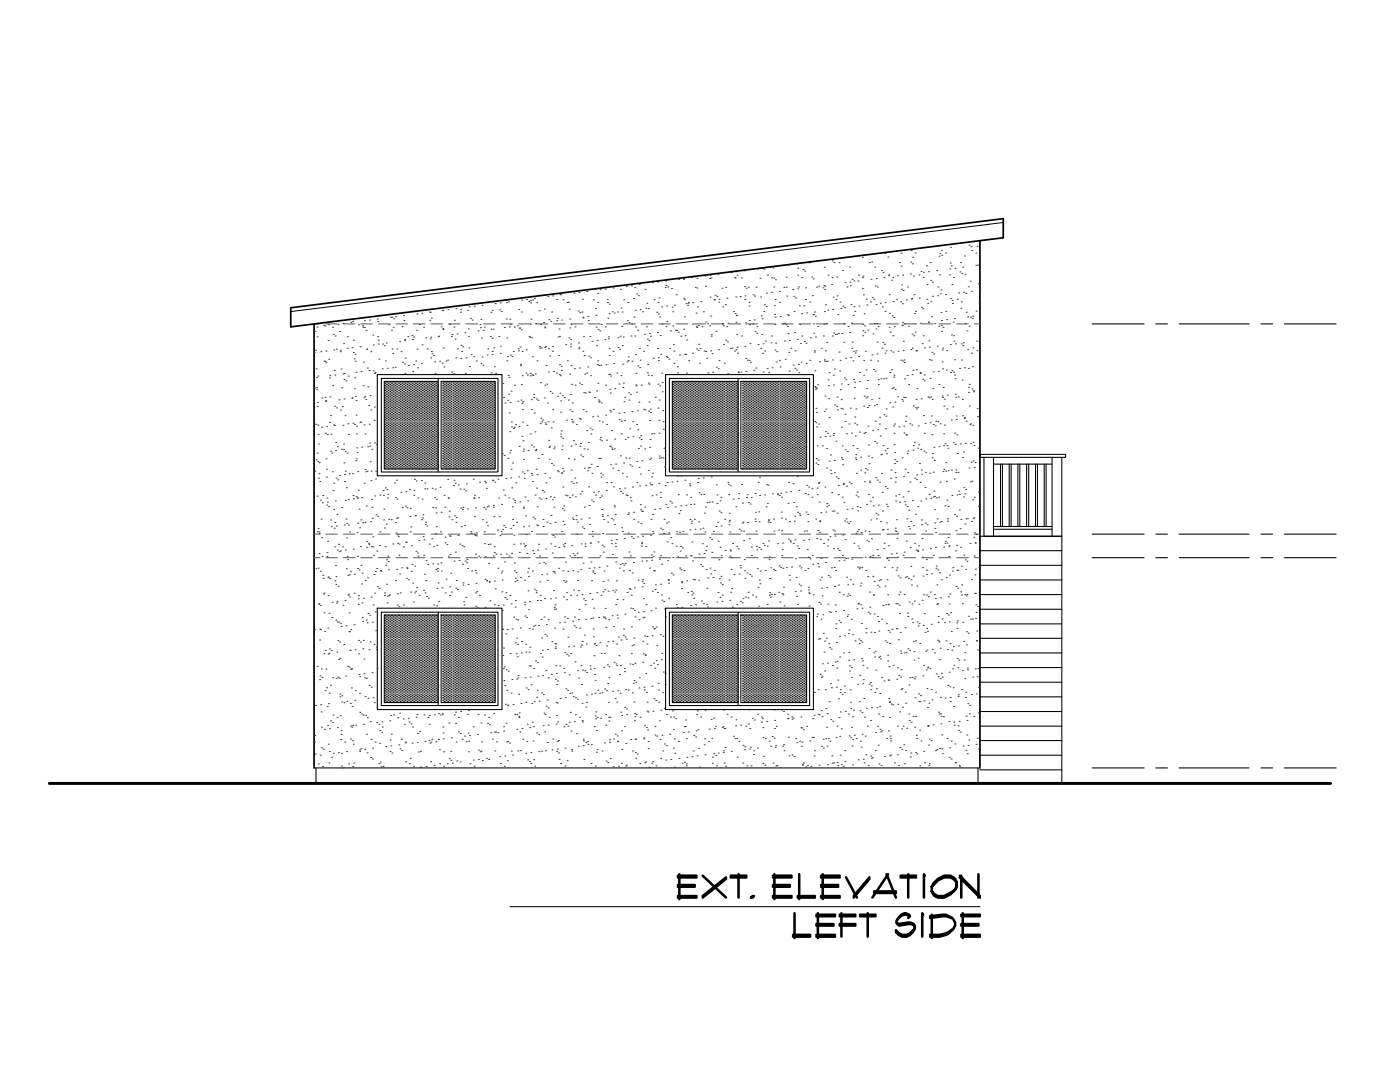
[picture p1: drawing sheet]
<svg xmlns="http://www.w3.org/2000/svg" width="279mm" height="216mm" viewBox="0 0 279 216" stroke-linecap="round" stroke-linejoin="round" font-family="sans-serif">
<defs><g id="words">
<g font-size="8.8">
<text x="134.1" y="180.6">EXT. ELEVATION</text>
<text x="157" y="188.4">LEFT SIDE</text>
</g>
</g></defs>
<!-- layer: a-wall -->
<path d="M195.6 48v105.2M200.2 43.6v3.8M62.7 64.6v88.6" fill="none" stroke="#000" stroke-width=".34"/>
<!-- layer: a-flor-strs -->
<g fill="none" stroke="#000" stroke-width=".21">
<path d="M195.6 107h16.3v49.3M195.6 109.9h16.3M195.6 112.8h16.3M195.6 115.7h16.3M195.6 118.6h16.3M195.6 121.6h16.3M195.6 124.5h16.3M195.6 127.4h16.3M195.6 130.3h16.3M195.6 133.2h16.3M195.6 136.1h16.3M195.6 139.1h16.3"/>
<path d="M62.7 153.2h132.9M63.1 153.2v3.1M195.2 153.2v3.1M195.6 142h16.3M195.6 144.9h16.3M195.6 147.8h16.3M195.6 150.7h16.3M195.6 153.6h16.3"/>
</g>
<!-- layer: 0 -->
<path d="M9.8 156.3h255.7" fill="none" stroke="#000" stroke-width=".59"/>
<!-- layer: a-struct -->
<g fill="none" stroke="#666" stroke-width=".21">
<path d="M62.7 64.6h1.2M65 64.6h2.3M68.5 64.6h2.4M72 64.6h2.3M75.5 64.6h2.3M79 64.6h2.4M82.5 64.6h2.3M86 64.6h2.3M89.5 64.6h2.3M93 64.6h2.3M96.5 64.6h2.3M100 64.6h2.3"/>
<path d="M103.5 64.6h2.3M107 64.6h2.3M110.5 64.6h2.3M114 64.6h2.3M117.5 64.6h2.3M121 64.6h2.3M124.4 64.6h2.4M128 64.6h2.3M131.5 64.6h2.3M134.9 64.6h2.4M138.5 64.6h2.3M142 64.6h2.3"/>
<path d="M145.4 64.6h2.4M149 64.6h2.3M152.4 64.6h2.4M155.9 64.6h2.4M159.5 64.6h2.3M162.9 64.6h2.4M166.4 64.6h2.4M169.9 64.6h2.3M173.4 64.6h2.4M176.9 64.6h2.4M180.4 64.6h2.3M183.9 64.6h2.4"/>
<path d="M187.4 64.6h2.3M190.9 64.6h2.3M194.4 64.6h1.2M62.7 111.3h1.2M62.7 106.6h1.2M65 111.3h2.3M65 106.6h2.3M68.5 111.3h2.4M68.5 106.6h2.4M72 111.3h2.3M72 106.6h2.3M75.5 111.3h2.3"/>
<path d="M75.5 106.6h2.3M79 111.3h2.4M79 106.6h2.4M82.5 111.3h2.3M82.5 106.6h2.3M86 111.3h2.3M86 106.6h2.3M89.5 111.3h2.3M89.5 106.6h2.3M93 111.3h2.3M93 106.6h2.3M96.5 111.3h2.3"/>
<path d="M96.5 106.6h2.3M100 111.3h2.3M100 106.6h2.3M103.5 111.3h2.3M103.5 106.6h2.3M107 111.3h2.3M107 106.6h2.3M110.5 111.3h2.3M110.5 106.6h2.3M114 111.3h2.3M114 106.6h2.3M117.5 111.3h2.3"/>
<path d="M117.5 106.6h2.3M121 111.3h2.3M121 106.6h2.3M124.4 111.3h2.4M124.4 106.6h2.4M128 111.3h2.3M128 106.6h2.3M131.5 111.3h2.3M131.5 106.6h2.3M134.9 111.3h2.4M134.9 106.6h2.4M138.5 111.3h2.3"/>
<path d="M138.5 106.6h2.3M142 111.3h2.3M142 106.6h2.3M145.4 111.3h2.4M145.4 106.6h2.4M149 111.3h2.3M149 106.6h2.3M152.4 111.3h2.4M152.4 106.6h2.4M155.9 111.3h2.4M155.9 106.6h2.4M159.5 111.3h2.3"/>
<path d="M159.5 106.6h2.3M162.9 111.3h2.4M162.9 106.6h2.4M166.4 111.3h2.4M166.4 106.6h2.4M169.9 111.3h2.3M169.9 106.6h2.3M173.4 111.3h2.4M173.4 106.6h2.4M176.9 111.3h2.4M176.9 106.6h2.4M180.4 111.3h2.3"/>
<path d="M180.4 106.6h2.3M183.9 111.3h2.4M183.9 106.6h2.4M187.4 111.3h2.3M187.4 106.6h2.3M190.9 111.3h2.3M190.9 106.6h2.3M194.4 111.3h1.2M194.4 106.6h1.2"/>
</g>
<!-- layer: 4 -->
<g fill="none" stroke="#000" stroke-width=".21">
<path d="M75.3 74.7h24.9v20.2h-24.9zM76.1 75.5h23.3v18.7h-23.3zM132.8 74.7h29.5v20.2h-29.5zM133.6 75.5h28v18.7h-28zM195.6 90.7h17.1v.6h-17.1zM196.4 91.3v15.7h15.5v-15.7M198.3 91.3v15.7M198.3 92.6h11.7M210 91.3v15.7M198.3 105.6h11.7M198.3 105.1h11.7M75.3 121.4h24.9v20.2h-24.9z"/>
<path d="M76.1 122.2h23.3v18.6h-23.3zM132.8 121.4h29.5v20.2h-29.5zM133.6 122.2h28v18.6h-28z"/>
</g>
<!-- layer: 6 -->
<g fill="none" stroke="#000" stroke-width=".21">
<path d="M87.4 76.1h-10.7v17.5h10.7M87.4 75.5v18.7M88 76.1h10.8v17.5h-10.8zM147.3 76.1h-13.1v17.5h13.1M147.3 75.5v18.7M147.9 76.1h13.1v17.5h-13.1zM199.7 92.6v12.5M200.1 92.6v12.5M201.4 92.6v12.5M201.8 92.6v12.5M203.1 92.6v12.5M203.5 92.6v12.5"/>
<path d="M204.9 92.6v12.5M205.3 92.6v12.5M206.7 92.6v12.5M207 92.6v12.5M208.4 92.6v12.5M208.8 92.6v12.5M87.4 122.7h-10.7v17.5h10.7M87.4 122.2v18.6M88 122.7h10.8v17.5h-10.8zM147.3 122.7h-13.1v17.5h13.1M147.3 122.2v18.6M147.9 122.7h13.1v17.5h-13.1z"/>
</g>
<!-- layer: C-GLASS -->
<g fill="none" stroke="#000" stroke-width=".2">
<path d="M76.8 80h.1M76.8 79.6h.1M76.8 79.3h.1M76.8 78.9h.1M76.8 78.6h.1M76.8 78.3h.1M76.8 77.9h.1M76.8 77.6h.1M76.8 77.2h.1M76.8 76.9h.1M76.8 76.6h.1M76.8 76.2h.1"/>
<path d="M77.1 79.8h.1M77.1 79.4h.1M77.1 79.1h.1M77.1 78.8h.1M77.1 78.4h.1M77.1 78.1h.1M77.1 77.8h.1M77.1 77.4h.1M77.1 77.1h.1M77.1 76.7h.1M77.1 76.4h.1M77.5 80h.1"/>
<path d="M77.5 79.6h.1M77.5 79.3h.1M77.5 78.9h.1M77.5 78.6h.1M77.5 78.3h.1M77.5 77.9h.1M77.5 77.6h.1M77.5 77.2h.1M77.5 76.9h.1M77.5 76.6h.1M77.5 76.2h.1M77.8 79.8h.1"/>
<path d="M77.8 79.4h.1M77.8 79.1h.1M77.8 78.8h.1M77.8 78.4h.1M77.8 78.1h.1M77.8 77.8h.1M77.8 77.4h.1M77.8 77.1h.1M77.8 76.7h.1M77.8 76.4h.1M78.1 80h.1M78.1 79.6h.1"/>
<path d="M78.1 79.3h.1M78.1 78.9h.1M78.1 78.6h.1M78.1 78.3h.1M78.1 77.9h.1M78.1 77.6h.1M78.1 77.2h.1M78.1 76.9h.1M78.1 76.6h.1M78.1 76.2h.1M78.5 79.8h.1M78.5 79.4h.1"/>
<path d="M78.5 79.1h.1M78.5 78.8h.1M78.5 78.4h.1M78.5 78.1h.1M78.5 77.8h.1M78.5 77.4h.1M78.5 77.1h.1M78.5 76.7h.1M78.5 76.4h.1M78.8 80h.1M78.8 79.6h.1M78.8 79.3h.1"/>
<path d="M78.8 78.9h.1M78.8 78.6h.1M78.8 78.3h.1M78.8 77.9h.1M78.8 77.6h.1M78.8 77.2h.1M78.8 76.9h.1M78.8 76.6h.1M78.8 76.2h.1M79.1 79.8h.1M79.1 79.4h.1M79.1 79.1h.1"/>
<path d="M79.1 78.8h.1M79.1 78.4h.1M79.1 78.1h.1M79.1 77.8h.1M79.1 77.4h.1M79.1 77.1h.1M79.1 76.7h.1M79.1 76.4h.1M79.5 80h.1M79.5 79.6h.1M79.5 79.3h.1M79.5 78.9h.1"/>
<path d="M79.5 78.6h.1M79.5 78.3h.1M79.5 77.9h.1M79.5 77.6h.1M79.5 77.2h.1M79.5 76.9h.1M79.5 76.6h.1M79.5 76.2h.1M79.9 79.8h.1M79.9 79.4h.1M79.9 79.1h.1M79.9 78.8h.1"/>
<path d="M79.9 78.4h.1M79.9 78.1h.1M79.9 77.8h.1M79.9 77.4h.1M79.9 77.1h.1M79.9 76.7h.1M79.9 76.4h.1M80.2 80h.1M80.2 79.6h.1M80.2 79.3h.1M80.2 78.9h.1M80.2 78.6h.1"/>
<path d="M80.2 78.3h.1M80.2 77.9h.1M80.2 77.6h.1M80.2 77.2h.1M80.2 76.9h.1M80.2 76.6h.1M80.2 76.2h.1M80.5 79.8h.1M80.5 79.4h.1M80.5 79.1h.1M80.5 78.8h.1M80.5 78.4h.1"/>
<path d="M80.5 78.1h.1M80.5 77.8h.1M80.5 77.4h.1M80.5 77.1h.1M80.5 76.7h.1M80.5 76.4h.1M80.9 80h.1M80.9 79.6h.1M80.9 79.3h.1M80.9 78.9h.1M80.9 78.6h.1M80.9 78.3h.1"/>
<path d="M80.9 77.9h.1M80.9 77.6h.1M80.9 77.2h.1M80.9 76.9h.1M80.9 76.6h.1M80.9 76.2h.1M81.2 79.8h.1M81.2 79.4h.1M81.2 79.1h.1M81.2 78.8h.1M81.2 78.4h.1M81.2 78.1h.1"/>
<path d="M81.2 77.8h.1M81.2 77.4h.1M81.2 77.1h.1M81.2 76.7h.1M81.2 76.4h.1M81.6 80h.1M81.6 79.6h.1M81.6 79.3h.1M81.6 78.9h.1M81.6 78.6h.1M81.6 78.3h.1M81.6 77.9h.1"/>
<path d="M81.6 77.6h.1M81.6 77.2h.1M81.6 76.9h.1M81.6 76.6h.1M81.6 76.2h.1M81.9 79.8h.1M81.9 79.4h.1M81.9 79.1h.1M81.9 78.8h.1M81.9 78.4h.1M81.9 78.1h.1M81.9 77.8h.1"/>
<path d="M81.9 77.4h.1M81.9 77.1h.1M81.9 76.7h.1M81.9 76.4h.1M82.2 80h.1M82.2 79.6h.1M82.2 79.3h.1M82.2 78.9h.1M82.2 78.6h.1M82.2 78.3h.1M82.2 77.9h.1M82.2 77.6h.1"/>
<path d="M82.2 77.2h.1M82.2 76.9h.1M82.2 76.6h.1M82.2 76.2h.1M82.6 79.8h.1M82.6 79.4h.1M82.6 79.1h.1M82.6 78.8h.1M82.6 78.4h.1M82.6 78.1h.1M82.6 77.8h.1M82.6 77.4h.1"/>
<path d="M82.6 77.1h.1M82.6 76.7h.1M82.6 76.4h.1M82.9 80h.1M82.9 79.6h.1M82.9 79.3h.1M82.9 78.9h.1M82.9 78.6h.1M82.9 78.3h.1M82.9 77.9h.1M82.9 77.6h.1M82.9 77.2h.1"/>
<path d="M82.9 76.9h.1M82.9 76.6h.1M82.9 76.2h.1M83.3 79.8h.1M83.3 79.4h.1M83.3 79.1h.1M83.3 78.8h.1M83.3 78.4h.1M83.3 78.1h.1M83.3 77.8h.1M83.3 77.4h.1M83.3 77.1h.1"/>
<path d="M83.3 76.7h.1M83.3 76.4h.1M83.6 80h.1M83.6 79.6h.1M83.6 79.3h.1M83.6 78.9h.1M83.6 78.6h.1M83.6 78.3h.1M83.6 77.9h.1M83.6 77.6h.1M83.6 77.2h.1M83.6 76.9h.1"/>
<path d="M83.6 76.6h.1M83.6 76.2h.1M83.9 79.8h.1M83.9 79.4h.1M83.9 79.1h.1M83.9 78.8h.1M83.9 78.4h.1M83.9 78.1h.1M83.9 77.8h.1M83.9 77.4h.1M83.9 77.1h.1M83.9 76.7h.1"/>
<path d="M83.9 76.4h.1M84.3 80h.1M84.3 79.6h.1M84.3 79.3h.1M84.3 78.9h.1M84.3 78.6h.1M84.3 78.3h.1M84.3 77.9h.1M84.3 77.6h.1M84.3 77.2h.1M84.3 76.9h.1M84.3 76.6h.1"/>
<path d="M84.3 76.2h.1M84.6 79.8h.1M84.6 79.4h.1M84.6 79.1h.1M84.6 78.8h.1M84.6 78.4h.1M84.6 78.1h.1M84.6 77.8h.1M84.6 77.4h.1M84.6 77.1h.1M84.6 76.7h.1M84.6 76.4h.1"/>
<path d="M84.9 80h.1M84.9 79.6h.1M84.9 79.3h.1M84.9 78.9h.1M84.9 78.6h.1M84.9 78.3h.1M84.9 77.9h.1M84.9 77.6h.1M84.9 77.2h.1M84.9 76.9h.1M84.9 76.6h.1M84.9 76.2h.1"/>
<path d="M85.3 79.8h.1M85.3 79.4h.1M85.3 79.1h.1M85.3 78.8h.1M85.3 78.4h.1M85.3 78.1h.1M85.3 77.8h.1M85.3 77.4h.1M85.3 77.1h.1M85.3 76.7h.1M85.3 76.4h.1M85.6 80h.1"/>
<path d="M85.6 79.6h.1M85.6 79.3h.1M85.6 78.9h.1M85.6 78.6h.1M85.6 78.3h.1M85.6 77.9h.1M85.6 77.6h.1M85.6 77.2h.1M85.6 76.9h.1M85.6 76.6h.1M85.6 76.2h.1M86 79.8h.1"/>
<path d="M86 79.4h.1M86 79.1h.1M86 78.8h.1M86 78.4h.1M86 78.1h.1M86 77.8h.1M86 77.4h.1M86 77.1h.1M86 76.7h.1M86 76.4h.1M86.3 80h.1M86.3 79.6h.1"/>
<path d="M86.3 79.3h.1M86.3 78.9h.1M86.3 78.6h.1M86.3 78.3h.1M86.3 77.9h.1M86.3 77.6h.1M86.3 77.2h.1M86.3 76.9h.1M86.3 76.6h.1M86.3 76.2h.1M86.6 79.8h.1M86.6 79.4h.1"/>
<path d="M86.6 79.1h.1M86.6 78.8h.1M86.6 78.4h.1M86.6 78.1h.1M86.6 77.8h.1M86.6 77.4h.1M86.6 77.1h.1M86.6 76.7h.1M86.6 76.4h.1M87 80h.1M87 79.6h.1M87 79.3h.1"/>
<path d="M87 78.9h.1M87 78.6h.1M87 78.3h.1M87 77.9h.1M87 77.6h.1M87 77.2h.1M87 76.9h.1M87 76.6h.1M87 76.2h.1M87.3 79.8h.1M87.3 79.4h.1M87.3 79.1h.1"/>
<path d="M87.3 78.8h.1M87.3 78.4h.1M87.3 78.1h.1M87.3 77.8h.1M87.3 77.4h.1M87.3 77.1h.1M87.3 76.7h.1M87.3 76.4h.1M88.3 80h.1M88.3 79.6h.1M88.3 79.3h.1M88.3 78.9h.1"/>
<path d="M88.3 78.6h.1M88.3 78.3h.1M88.3 77.9h.1M88.3 77.6h.1M88.3 77.2h.1M88.3 76.9h.1M88.3 76.6h.1M88.3 76.2h.1M88.7 79.8h.1M88.7 79.4h.1M88.7 79.1h.1M88.7 78.8h.1"/>
<path d="M88.7 78.4h.1M88.7 78.1h.1M88.7 77.8h.1M88.7 77.4h.1M88.7 77.1h.1M88.7 76.7h.1M88.7 76.4h.1M89 80h.1M89 79.6h.1M89 79.3h.1M89 78.9h.1M89 78.6h.1"/>
<path d="M89 78.3h.1M89 77.9h.1M89 77.6h.1M89 77.2h.1M89 76.9h.1M89 76.6h.1M89 76.2h.1M89.4 79.8h.1M89.4 79.4h.1M89.4 79.1h.1M89.4 78.8h.1M89.4 78.4h.1"/>
<path d="M89.4 78.1h.1M89.4 77.8h.1M89.4 77.4h.1M89.4 77.1h.1M89.4 76.7h.1M89.4 76.4h.1M89.7 80h.1M89.7 79.6h.1M89.7 79.3h.1M89.7 78.9h.1M89.7 78.6h.1M89.7 78.3h.1"/>
<path d="M89.7 77.9h.1M89.7 77.6h.1M89.7 77.2h.1M89.7 76.9h.1M89.7 76.6h.1M89.7 76.2h.1M90 79.8h.1M90 79.4h.1M90 79.1h.1M90 78.8h.1M90 78.4h.1M90 78.1h.1"/>
<path d="M90 77.8h.1M90 77.4h.1M90 77.1h.1M90 76.7h.1M90 76.4h.1M90.4 80h.1M90.4 79.6h.1M90.4 79.3h.1M90.4 78.9h.1M90.4 78.6h.1M90.4 78.3h.1M90.4 77.9h.1"/>
<path d="M90.4 77.6h.1M90.4 77.2h.1M90.4 76.9h.1M90.4 76.6h.1M90.4 76.2h.1M90.7 79.8h.1M90.7 79.4h.1M90.7 79.1h.1M90.7 78.8h.1M90.7 78.4h.1M90.7 78.1h.1M90.7 77.8h.1"/>
<path d="M90.7 77.4h.1M90.7 77.1h.1M90.7 76.7h.1M90.7 76.4h.1M91.1 80h.1M91.1 79.6h.1M91.1 79.3h.1M91.1 78.9h.1M91.1 78.6h.1M91.1 78.3h.1M91.1 77.9h.1M91.1 77.6h.1"/>
<path d="M91.1 77.2h.1M91.1 76.9h.1M91.1 76.6h.1M91.1 76.2h.1M91.4 79.8h.1M91.4 79.4h.1M91.4 79.1h.1M91.4 78.8h.1M91.4 78.4h.1M91.4 78.1h.1M91.4 77.8h.1M91.4 77.4h.1"/>
<path d="M91.4 77.1h.1M91.4 76.7h.1M91.4 76.4h.1M91.8 80h.1M91.8 79.6h.1M91.8 79.3h.1M91.8 78.9h.1M91.8 78.6h.1M91.8 78.3h.1M91.8 77.9h.1M91.8 77.6h.1M91.8 77.2h.1"/>
<path d="M91.8 76.9h.1M91.8 76.6h.1M91.8 76.2h.1M92.1 79.8h.1M92.1 79.4h.1M92.1 79.1h.1M92.1 78.8h.1M92.1 78.4h.1M92.1 78.1h.1M92.1 77.8h.1M92.1 77.4h.1M92.1 77.1h.1"/>
<path d="M92.1 76.7h.1M92.1 76.4h.1M92.4 80h.1M92.4 79.6h.1M92.4 79.3h.1M92.4 78.9h.1M92.4 78.6h.1M92.4 78.3h.1M92.4 77.9h.1M92.4 77.6h.1M92.4 77.2h.1M92.4 76.9h.1"/>
<path d="M92.4 76.6h.1M92.4 76.2h.1M92.8 79.8h.1M92.8 79.4h.1M92.8 79.1h.1M92.8 78.8h.1M92.8 78.4h.1M92.8 78.1h.1M92.8 77.8h.1M92.8 77.4h.1M92.8 77.1h.1M92.8 76.7h.1"/>
<path d="M92.8 76.4h.1M93.1 80h.1M93.1 79.6h.1M93.1 79.3h.1M93.1 78.9h.1M93.1 78.6h.1M93.1 78.3h.1M93.1 77.9h.1M93.1 77.6h.1M93.1 77.2h.1M93.1 76.9h.1M93.1 76.6h.1"/>
<path d="M93.1 76.2h.1M93.5 79.8h.1M93.5 79.4h.1M93.5 79.1h.1M93.5 78.8h.1M93.5 78.4h.1M93.5 78.1h.1M93.5 77.8h.1M93.5 77.4h.1M93.5 77.1h.1M93.5 76.7h.1M93.5 76.4h.1"/>
<path d="M93.8 80h.1M93.8 79.6h.1M93.8 79.3h.1M93.8 78.9h.1M93.8 78.6h.1M93.8 78.3h.1M93.8 77.9h.1M93.8 77.6h.1M93.8 77.2h.1M93.8 76.9h.1M93.8 76.6h.1M93.8 76.2h.1"/>
<path d="M94.1 79.8h.1M94.1 79.4h.1M94.1 79.1h.1M94.1 78.8h.1M94.1 78.4h.1M94.1 78.1h.1M94.1 77.8h.1M94.1 77.4h.1M94.1 77.1h.1M94.1 76.7h.1M94.1 76.4h.1M94.5 80h.1"/>
<path d="M94.5 79.6h.1M94.5 79.3h.1M94.5 78.9h.1M94.5 78.6h.1M94.5 78.3h.1M94.5 77.9h.1M94.5 77.6h.1M94.5 77.2h.1M94.5 76.9h.1M94.5 76.6h.1M94.5 76.2h.1M94.8 79.8h.1"/>
<path d="M94.8 79.4h.1M94.8 79.1h.1M94.8 78.8h.1M94.8 78.4h.1M94.8 78.1h.1M94.8 77.8h.1M94.8 77.4h.1M94.8 77.1h.1M94.8 76.7h.1M94.8 76.4h.1M95.2 80h.1M95.2 79.6h.1"/>
<path d="M95.2 79.3h.1M95.2 78.9h.1M95.2 78.6h.1M95.2 78.3h.1M95.2 77.9h.1M95.2 77.6h.1M95.2 77.2h.1M95.2 76.9h.1M95.2 76.6h.1M95.2 76.2h.1M95.5 79.8h.1M95.5 79.4h.1"/>
<path d="M95.5 79.1h.1M95.5 78.8h.1M95.5 78.4h.1M95.5 78.1h.1M95.5 77.8h.1M95.5 77.4h.1M95.5 77.1h.1M95.5 76.7h.1M95.5 76.4h.1M95.8 80h.1M95.8 79.6h.1M95.8 79.3h.1"/>
<path d="M95.8 78.9h.1M95.8 78.6h.1M95.8 78.3h.1M95.8 77.9h.1M95.8 77.6h.1M95.8 77.2h.1M95.8 76.9h.1M95.8 76.6h.1M95.8 76.2h.1M96.2 79.8h.1M96.2 79.4h.1M96.2 79.1h.1"/>
<path d="M96.2 78.8h.1M96.2 78.4h.1M96.2 78.1h.1M96.2 77.8h.1M96.2 77.4h.1M96.2 77.1h.1M96.2 76.7h.1M96.2 76.4h.1M96.5 80h.1M96.5 79.6h.1M96.5 79.3h.1M96.5 78.9h.1"/>
<path d="M96.5 78.6h.1M96.5 78.3h.1M96.5 77.9h.1M96.5 77.6h.1M96.5 77.2h.1M96.5 76.9h.1M96.5 76.6h.1M96.5 76.2h.1M96.8 79.8h.1M96.8 79.4h.1M96.8 79.1h.1M96.8 78.8h.1"/>
<path d="M96.8 78.4h.1M96.8 78.1h.1M96.8 77.8h.1M96.8 77.4h.1M96.8 77.1h.1M96.8 76.7h.1M96.8 76.4h.1M97.2 80h.1M97.2 79.6h.1M97.2 79.3h.1M97.2 78.9h.1M97.2 78.6h.1"/>
<path d="M97.2 78.3h.1M97.2 77.9h.1M97.2 77.6h.1M97.2 77.2h.1M97.2 76.9h.1M97.2 76.6h.1M97.2 76.2h.1M97.5 79.8h.1M97.5 79.4h.1M97.5 79.1h.1M97.5 78.8h.1M97.5 78.4h.1"/>
<path d="M97.5 78.1h.1M97.5 77.8h.1M97.5 77.4h.1M97.5 77.1h.1M97.5 76.7h.1M97.5 76.4h.1M97.9 80h.1M97.9 79.6h.1M97.9 79.3h.1M97.9 78.9h.1M97.9 78.6h.1M97.9 78.3h.1"/>
<path d="M97.9 77.9h.1M97.9 77.6h.1M97.9 77.2h.1M97.9 76.9h.1M97.9 76.6h.1M97.9 76.2h.1M98.2 79.8h.1M98.2 79.4h.1M98.2 79.1h.1M98.2 78.8h.1M98.2 78.4h.1M98.2 78.1h.1"/>
<path d="M98.2 77.8h.1M98.2 77.4h.1M98.2 77.1h.1M98.2 76.7h.1M98.2 76.4h.1M98.5 80h.1M98.5 79.6h.1M98.5 79.3h.1M98.5 78.9h.1M98.5 78.6h.1M98.5 78.3h.1M98.5 77.9h.1"/>
<path d="M98.5 77.6h.1M98.5 77.2h.1M98.5 76.9h.1M98.5 76.6h.1M98.5 76.2h.1M134.3 79.8h.1M134.3 79.4h.1M134.3 79.1h.1M134.3 78.8h.1M134.3 78.4h.1M134.3 78.1h.1M134.3 77.8h.1"/>
<path d="M134.3 77.4h.1M134.3 77.1h.1M134.3 76.7h.1M134.3 76.4h.1M134.6 80h.1M134.6 79.6h.1M134.6 79.3h.1M134.6 78.9h.1M134.6 78.6h.1M134.6 78.3h.1M134.6 77.9h.1M134.6 77.6h.1"/>
<path d="M134.6 77.2h.1M134.6 76.9h.1M134.6 76.6h.1M134.6 76.2h.1M134.9 79.8h.1M134.9 79.4h.1M134.9 79.1h.1M134.9 78.8h.1M134.9 78.4h.1M134.9 78.1h.1M134.9 77.8h.1M134.9 77.4h.1"/>
<path d="M134.9 77.1h.1M134.9 76.7h.1M134.9 76.4h.1M135.3 80h.1M135.3 79.6h.1M135.3 79.3h.1M135.3 78.9h.1M135.3 78.6h.1M135.3 78.3h.1M135.3 77.9h.1M135.3 77.6h.1M135.3 77.2h.1"/>
<path d="M135.3 76.9h.1M135.3 76.6h.1M135.3 76.2h.1M135.6 79.8h.1M135.6 79.4h.1M135.6 79.1h.1M135.6 78.8h.1M135.6 78.4h.1M135.6 78.1h.1M135.6 77.8h.1M135.6 77.4h.1M135.6 77.1h.1"/>
<path d="M135.6 76.7h.1M135.6 76.4h.1M136 80h.1M136 79.6h.1M136 79.3h.1M136 78.9h.1M136 78.6h.1M136 78.3h.1M136 77.9h.1M136 77.6h.1M136 77.2h.1M136 76.9h.1"/>
<path d="M136 76.6h.1M136 76.2h.1M136.3 79.8h.1M136.3 79.4h.1M136.3 79.1h.1M136.3 78.8h.1M136.3 78.4h.1M136.3 78.1h.1M136.3 77.8h.1M136.3 77.4h.1M136.3 77.1h.1M136.3 76.7h.1"/>
<path d="M136.3 76.4h.1M136.6 80h.1M136.6 79.6h.1M136.6 79.3h.1M136.6 78.9h.1M136.6 78.6h.1M136.6 78.3h.1M136.6 77.9h.1M136.6 77.6h.1M136.6 77.2h.1M136.6 76.9h.1M136.6 76.6h.1"/>
<path d="M136.6 76.2h.1M137 79.8h.1M137 79.4h.1M137 79.1h.1M137 78.8h.1M137 78.4h.1M137 78.1h.1M137 77.8h.1M137 77.4h.1M137 77.1h.1M137 76.7h.1M137 76.4h.1"/>
<path d="M137.3 80h.1M137.3 79.6h.1M137.3 79.3h.1M137.3 78.9h.1M137.3 78.6h.1M137.3 78.3h.1M137.3 77.9h.1M137.3 77.6h.1M137.3 77.2h.1M137.3 76.9h.1M137.3 76.6h.1M137.3 76.2h.1"/>
<path d="M137.7 79.8h.1M137.7 79.4h.1M137.7 79.1h.1M137.7 78.8h.1M137.7 78.4h.1M137.7 78.1h.1M137.7 77.8h.1M137.7 77.4h.1M137.7 77.1h.1M137.7 76.7h.1M137.7 76.4h.1M138 80h.1"/>
<path d="M138 79.6h.1M138 79.3h.1M138 78.9h.1M138 78.6h.1M138 78.3h.1M138 77.9h.1M138 77.6h.1M138 77.2h.1M138 76.9h.1M138 76.6h.1M138 76.2h.1M138.3 79.8h.1"/>
<path d="M138.3 79.4h.1M138.3 79.1h.1M138.3 78.8h.1M138.3 78.4h.1M138.3 78.1h.1M138.3 77.8h.1M138.3 77.4h.1M138.3 77.1h.1M138.3 76.7h.1M138.3 76.4h.1M138.7 80h.1M138.7 79.6h.1"/>
<path d="M138.7 79.3h.1M138.7 78.9h.1M138.7 78.6h.1M138.7 78.3h.1M138.7 77.9h.1M138.7 77.6h.1M138.7 77.2h.1M138.7 76.9h.1M138.7 76.6h.1M138.7 76.2h.1M139 79.8h.1M139 79.4h.1"/>
<path d="M139 79.1h.1M139 78.8h.1M139 78.4h.1M139 78.1h.1M139 77.8h.1M139 77.4h.1M139 77.1h.1M139 76.7h.1M139 76.4h.1M139.3 80h.1M139.3 79.6h.1M139.3 79.3h.1"/>
<path d="M139.3 78.9h.1M139.3 78.6h.1M139.3 78.3h.1M139.3 77.9h.1M139.3 77.6h.1M139.3 77.2h.1M139.3 76.9h.1M139.3 76.6h.1M139.3 76.2h.1M139.7 79.8h.1M139.7 79.4h.1M139.7 79.1h.1"/>
<path d="M139.7 78.8h.1M139.7 78.4h.1M139.7 78.1h.1M139.7 77.8h.1M139.7 77.4h.1M139.7 77.1h.1M139.7 76.7h.1M139.7 76.4h.1M140 80h.1M140 79.6h.1M140 79.3h.1M140 78.9h.1"/>
<path d="M140 78.6h.1M140 78.3h.1M140 77.9h.1M140 77.6h.1M140 77.2h.1M140 76.9h.1M140 76.6h.1M140 76.2h.1M140.4 79.8h.1M140.4 79.4h.1M140.4 79.1h.1M140.4 78.8h.1"/>
<path d="M140.4 78.4h.1M140.4 78.1h.1M140.4 77.8h.1M140.4 77.4h.1M140.4 77.1h.1M140.4 76.7h.1M140.4 76.4h.1M140.7 80h.1M140.7 79.6h.1M140.7 79.3h.1M140.7 78.9h.1M140.7 78.6h.1"/>
<path d="M140.7 78.3h.1M140.7 77.9h.1M140.7 77.6h.1M140.7 77.2h.1M140.7 76.9h.1M140.7 76.6h.1M140.7 76.2h.1M141 79.8h.1M141 79.4h.1M141 79.1h.1M141 78.8h.1M141 78.4h.1"/>
<path d="M141 78.1h.1M141 77.8h.1M141 77.4h.1M141 77.1h.1M141 76.7h.1M141 76.4h.1M141.4 80h.1M141.4 79.6h.1M141.4 79.3h.1M141.4 78.9h.1M141.4 78.6h.1M141.4 78.3h.1"/>
<path d="M141.4 77.9h.1M141.4 77.6h.1M141.4 77.2h.1M141.4 76.9h.1M141.4 76.6h.1M141.4 76.2h.1M141.7 79.8h.1M141.7 79.4h.1M141.7 79.1h.1M141.7 78.8h.1M141.7 78.4h.1M141.7 78.1h.1"/>
<path d="M141.7 77.8h.1M141.7 77.4h.1M141.7 77.1h.1M141.7 76.7h.1M141.7 76.4h.1M142.1 80h.1M142.1 79.6h.1M142.1 79.3h.1M142.1 78.9h.1M142.1 78.6h.1M142.1 78.3h.1M142.1 77.9h.1"/>
<path d="M142.1 77.6h.1M142.1 77.2h.1M142.1 76.9h.1M142.1 76.6h.1M142.1 76.2h.1M142.4 79.8h.1M142.4 79.4h.1M142.4 79.1h.1M142.4 78.8h.1M142.4 78.4h.1M142.4 78.1h.1M142.4 77.8h.1"/>
<path d="M142.4 77.4h.1M142.4 77.1h.1M142.4 76.7h.1M142.4 76.4h.1M142.7 80h.1M142.7 79.6h.1M142.7 79.3h.1M142.7 78.9h.1M142.7 78.6h.1M142.7 78.3h.1M142.7 77.9h.1M142.7 77.6h.1"/>
<path d="M142.7 77.2h.1M142.7 76.9h.1M142.7 76.6h.1M142.7 76.2h.1M143.1 79.8h.1M143.1 79.4h.1M143.1 79.1h.1M143.1 78.8h.1M143.1 78.4h.1M143.1 78.1h.1M143.1 77.8h.1M143.1 77.4h.1"/>
<path d="M143.1 77.1h.1M143.1 76.7h.1M143.1 76.4h.1M143.4 80h.1M143.4 79.6h.1M143.4 79.3h.1M143.4 78.9h.1M143.4 78.6h.1M143.4 78.3h.1M143.4 77.9h.1M143.4 77.6h.1M143.4 77.2h.1"/>
<path d="M143.4 76.9h.1M143.4 76.6h.1M143.4 76.2h.1M143.7 79.8h.1M143.7 79.4h.1M143.7 79.1h.1M143.7 78.8h.1M143.7 78.4h.1M143.7 78.1h.1M143.7 77.8h.1M143.7 77.4h.1M143.7 77.1h.1"/>
<path d="M143.7 76.7h.1M143.7 76.4h.1M144.1 80h.1M144.1 79.6h.1M144.1 79.3h.1M144.1 78.9h.1M144.1 78.6h.1M144.1 78.3h.1M144.1 77.9h.1M144.1 77.6h.1M144.1 77.2h.1M144.1 76.9h.1"/>
<path d="M144.1 76.6h.1M144.1 76.2h.1M144.4 79.8h.1M144.4 79.4h.1M144.4 79.1h.1M144.4 78.8h.1M144.4 78.4h.1M144.4 78.1h.1M144.4 77.8h.1M144.4 77.4h.1M144.4 77.1h.1M144.4 76.7h.1"/>
<path d="M144.4 76.4h.1M144.8 80h.1M144.8 79.6h.1M144.8 79.3h.1M144.8 78.9h.1M144.8 78.6h.1M144.8 78.3h.1M144.8 77.9h.1M144.8 77.6h.1M144.8 77.2h.1M144.8 76.9h.1M144.8 76.6h.1"/>
<path d="M144.8 76.2h.1M145.1 79.8h.1M145.1 79.4h.1M145.1 79.1h.1M145.1 78.8h.1M145.1 78.4h.1M145.1 78.1h.1M145.1 77.8h.1M145.1 77.4h.1M145.1 77.1h.1M145.1 76.7h.1M145.1 76.4h.1"/>
<path d="M145.5 80h.1M145.5 79.6h.1M145.5 79.3h.1M145.5 78.9h.1M145.5 78.6h.1M145.5 78.3h.1M145.5 77.9h.1M145.5 77.6h.1M145.5 77.2h.1M145.5 76.9h.1M145.5 76.6h.1M145.5 76.2h.1"/>
<path d="M145.8 79.8h.1M145.8 79.4h.1M145.8 79.1h.1M145.8 78.8h.1M145.8 78.4h.1M145.8 78.1h.1M145.8 77.8h.1M145.8 77.4h.1M145.8 77.1h.1M145.8 76.7h.1M145.8 76.4h.1M146.2 80h.1"/>
<path d="M146.2 79.6h.1M146.2 79.3h.1M146.2 78.9h.1M146.2 78.6h.1M146.2 78.3h.1M146.2 77.9h.1M146.2 77.6h.1M146.2 77.2h.1M146.2 76.9h.1M146.2 76.6h.1M146.2 76.2h.1M146.5 79.8h.1"/>
<path d="M146.5 79.4h.1M146.5 79.1h.1M146.5 78.8h.1M146.5 78.4h.1M146.5 78.1h.1M146.5 77.8h.1M146.5 77.4h.1M146.5 77.1h.1M146.5 76.7h.1M146.5 76.4h.1M146.8 80h.1M146.8 79.6h.1"/>
<path d="M146.8 79.3h.1M146.8 78.9h.1M146.8 78.6h.1M146.8 78.3h.1M146.8 77.9h.1M146.8 77.6h.1M146.8 77.2h.1M146.8 76.9h.1M146.8 76.6h.1M146.8 76.2h.1M147.2 79.8h.1M147.2 79.4h.1"/>
<path d="M147.2 79.1h.1M147.2 78.8h.1M147.2 78.4h.1M147.2 78.1h.1M147.2 77.8h.1M147.2 77.4h.1M147.2 77.1h.1M147.2 76.7h.1M147.2 76.4h.1M148.2 80h.1M148.2 79.6h.1M148.2 79.3h.1"/>
<path d="M148.2 78.9h.1M148.2 78.6h.1M148.2 78.3h.1M148.2 77.9h.1M148.2 77.6h.1M148.2 77.2h.1M148.2 76.9h.1M148.2 76.6h.1M148.2 76.2h.1M148.5 79.8h.1M148.5 79.4h.1M148.5 79.1h.1"/>
<path d="M148.5 78.8h.1M148.5 78.4h.1M148.5 78.1h.1M148.5 77.8h.1M148.5 77.4h.1M148.5 77.1h.1M148.5 76.7h.1M148.5 76.4h.1M148.9 80h.1M148.9 79.6h.1M148.9 79.3h.1M148.9 78.9h.1"/>
<path d="M148.9 78.6h.1M148.9 78.3h.1M148.9 77.9h.1M148.9 77.6h.1M148.9 77.2h.1M148.9 76.9h.1M148.9 76.6h.1M148.9 76.2h.1M149.2 79.8h.1M149.2 79.4h.1M149.2 79.1h.1M149.2 78.8h.1"/>
<path d="M149.2 78.4h.1M149.2 78.1h.1M149.2 77.8h.1M149.2 77.4h.1M149.2 77.1h.1M149.2 76.7h.1M149.2 76.4h.1M149.5 80h.1M149.5 79.6h.1M149.5 79.3h.1M149.5 78.9h.1M149.5 78.6h.1"/>
<path d="M149.5 78.3h.1M149.5 77.9h.1M149.5 77.6h.1M149.5 77.2h.1M149.5 76.9h.1M149.5 76.6h.1M149.5 76.2h.1M149.9 79.8h.1M149.9 79.4h.1M149.9 79.1h.1M149.9 78.8h.1M149.9 78.4h.1"/>
<path d="M149.9 78.1h.1M149.9 77.8h.1M149.9 77.4h.1M149.9 77.1h.1M149.9 76.7h.1M149.9 76.4h.1M150.2 80h.1M150.2 79.6h.1M150.2 79.3h.1M150.2 78.9h.1M150.2 78.6h.1M150.2 78.3h.1"/>
<path d="M150.2 77.9h.1M150.2 77.6h.1M150.2 77.2h.1M150.2 76.9h.1M150.2 76.6h.1M150.2 76.2h.1M150.6 79.8h.1M150.6 79.4h.1M150.6 79.1h.1M150.6 78.8h.1M150.6 78.4h.1M150.6 78.1h.1"/>
<path d="M150.6 77.8h.1M150.6 77.4h.1M150.6 77.1h.1M150.6 76.7h.1M150.6 76.4h.1M150.9 80h.1M150.9 79.6h.1M150.9 79.3h.1M150.9 78.9h.1M150.9 78.6h.1M150.9 78.3h.1M150.9 77.9h.1"/>
<path d="M150.9 77.6h.1M150.9 77.2h.1M150.9 76.9h.1M150.9 76.6h.1M150.9 76.2h.1M151.2 79.8h.1M151.2 79.4h.1M151.2 79.1h.1M151.2 78.8h.1M151.2 78.4h.1M151.2 78.1h.1M151.2 77.8h.1"/>
<path d="M151.2 77.4h.1M151.2 77.1h.1M151.2 76.7h.1M151.2 76.4h.1M151.6 80h.1M151.6 79.6h.1M151.6 79.3h.1M151.6 78.9h.1M151.6 78.6h.1M151.6 78.3h.1M151.6 77.9h.1M151.6 77.6h.1"/>
<path d="M151.6 77.2h.1M151.6 76.9h.1M151.6 76.6h.1M151.6 76.2h.1M151.9 79.8h.1M151.9 79.4h.1M151.9 79.1h.1M151.9 78.8h.1M151.9 78.4h.1M151.9 78.1h.1M151.9 77.8h.1M151.9 77.4h.1"/>
<path d="M151.9 77.1h.1M151.9 76.7h.1M151.9 76.4h.1M152.3 80h.1M152.3 79.6h.1M152.3 79.3h.1M152.3 78.9h.1M152.3 78.6h.1M152.3 78.3h.1M152.3 77.9h.1M152.3 77.6h.1M152.3 77.2h.1"/>
<path d="M152.3 76.9h.1M152.3 76.6h.1M152.3 76.2h.1M152.6 79.8h.1M152.6 79.4h.1M152.6 79.1h.1M152.6 78.8h.1M152.6 78.4h.1M152.6 78.1h.1M152.6 77.8h.1M152.6 77.4h.1M152.6 77.1h.1"/>
<path d="M152.6 76.7h.1M152.6 76.4h.1M152.9 80h.1M152.9 79.6h.1M152.9 79.3h.1M152.9 78.9h.1M152.9 78.6h.1M152.9 78.3h.1M152.9 77.9h.1M152.9 77.6h.1M152.9 77.2h.1M152.9 76.9h.1"/>
<path d="M152.9 76.6h.1M152.9 76.2h.1M153.3 79.8h.1M153.3 79.4h.1M153.3 79.1h.1M153.3 78.8h.1M153.3 78.4h.1M153.3 78.1h.1M153.3 77.8h.1M153.3 77.4h.1M153.3 77.1h.1M153.3 76.7h.1"/>
<path d="M153.3 76.4h.1M153.6 80h.1M153.6 79.6h.1M153.6 79.3h.1M153.6 78.9h.1M153.6 78.6h.1M153.6 78.3h.1M153.6 77.9h.1M153.6 77.6h.1M153.6 77.2h.1M153.6 76.9h.1M153.6 76.6h.1"/>
<path d="M153.6 76.2h.1M154 79.8h.1M154 79.4h.1M154 79.1h.1M154 78.8h.1M154 78.4h.1M154 78.1h.1M154 77.8h.1M154 77.4h.1M154 77.1h.1M154 76.7h.1M154 76.4h.1"/>
<path d="M154.3 80h.1M154.3 79.6h.1M154.3 79.3h.1M154.3 78.9h.1M154.3 78.6h.1M154.3 78.3h.1M154.3 77.9h.1M154.3 77.6h.1M154.3 77.2h.1M154.3 76.9h.1M154.3 76.6h.1M154.3 76.2h.1"/>
<path d="M154.6 79.8h.1M154.6 79.4h.1M154.6 79.1h.1M154.6 78.8h.1M154.6 78.4h.1M154.6 78.1h.1M154.6 77.8h.1M154.6 77.4h.1M154.6 77.1h.1M154.6 76.7h.1M154.6 76.4h.1M155 80h.1"/>
<path d="M155 79.6h.1M155 79.3h.1M155 78.9h.1M155 78.6h.1M155 78.3h.1M155 77.9h.1M155 77.6h.1M155 77.2h.1M155 76.9h.1M155 76.6h.1M155 76.2h.1M155.3 79.8h.1"/>
<path d="M155.3 79.4h.1M155.3 79.1h.1M155.3 78.8h.1M155.3 78.4h.1M155.3 78.1h.1M155.3 77.8h.1M155.3 77.4h.1M155.3 77.1h.1M155.3 76.7h.1M155.3 76.4h.1M155.7 80h.1M155.7 79.6h.1"/>
<path d="M155.7 79.3h.1M155.7 78.9h.1M155.7 78.6h.1M155.7 78.3h.1M155.7 77.9h.1M155.7 77.6h.1M155.7 77.2h.1M155.7 76.9h.1M155.7 76.6h.1M155.7 76.2h.1M156 79.8h.1M156 79.4h.1"/>
<path d="M156 79.1h.1M156 78.8h.1M156 78.4h.1M156 78.1h.1M156 77.8h.1M156 77.4h.1M156 77.1h.1M156 76.7h.1M156 76.4h.1M156.4 80h.1M156.4 79.6h.1M156.4 79.3h.1"/>
<path d="M156.4 78.9h.1M156.4 78.6h.1M156.4 78.3h.1M156.4 77.9h.1M156.4 77.6h.1M156.4 77.2h.1M156.4 76.9h.1M156.4 76.6h.1M156.4 76.2h.1M156.7 79.8h.1M156.7 79.4h.1M156.7 79.1h.1"/>
<path d="M156.7 78.8h.1M156.7 78.4h.1M156.7 78.1h.1M156.7 77.8h.1M156.7 77.4h.1M156.7 77.1h.1M156.7 76.7h.1M156.7 76.4h.1M157 80h.1M157 79.6h.1M157 79.3h.1M157 78.9h.1"/>
<path d="M157 78.6h.1M157 78.3h.1M157 77.9h.1M157 77.6h.1M157 77.2h.1M157 76.9h.1M157 76.6h.1M157 76.2h.1M157.4 79.8h.1M157.4 79.4h.1M157.4 79.1h.1M157.4 78.8h.1"/>
<path d="M157.4 78.4h.1M157.4 78.1h.1M157.4 77.8h.1M157.4 77.4h.1M157.4 77.1h.1M157.4 76.7h.1M157.4 76.4h.1M157.7 80h.1M157.7 79.6h.1M157.7 79.3h.1M157.7 78.9h.1M157.7 78.6h.1"/>
<path d="M157.7 78.3h.1M157.7 77.9h.1M157.7 77.6h.1M157.7 77.2h.1M157.7 76.9h.1M157.7 76.6h.1M157.7 76.2h.1M158.1 79.8h.1M158.1 79.4h.1M158.1 79.1h.1M158.1 78.8h.1M158.1 78.4h.1"/>
<path d="M158.1 78.1h.1M158.1 77.8h.1M158.1 77.4h.1M158.1 77.1h.1M158.1 76.7h.1M158.1 76.4h.1M158.4 80h.1M158.4 79.6h.1M158.4 79.3h.1M158.4 78.9h.1M158.4 78.6h.1M158.4 78.3h.1"/>
<path d="M158.4 77.9h.1M158.4 77.6h.1M158.4 77.2h.1M158.4 76.9h.1M158.4 76.6h.1M158.4 76.2h.1M158.7 79.8h.1M158.7 79.4h.1M158.7 79.1h.1M158.7 78.8h.1M158.7 78.4h.1M158.7 78.1h.1"/>
<path d="M158.7 77.8h.1M158.7 77.4h.1M158.7 77.1h.1M158.7 76.7h.1M158.7 76.4h.1M159.1 80h.1M159.1 79.6h.1M159.1 79.3h.1M159.1 78.9h.1M159.1 78.6h.1M159.1 78.3h.1M159.1 77.9h.1"/>
<path d="M159.1 77.6h.1M159.1 77.2h.1M159.1 76.9h.1M159.1 76.6h.1M159.1 76.2h.1M159.4 79.8h.1M159.4 79.4h.1M159.4 79.1h.1M159.4 78.8h.1M159.4 78.4h.1M159.4 78.1h.1M159.4 77.8h.1"/>
<path d="M159.4 77.4h.1M159.4 77.1h.1M159.4 76.7h.1M159.4 76.4h.1M159.8 80h.1M159.8 79.6h.1M159.8 79.3h.1M159.8 78.9h.1M159.8 78.6h.1M159.8 78.3h.1M159.8 77.9h.1M159.8 77.6h.1"/>
<path d="M159.8 77.2h.1M159.8 76.9h.1M159.8 76.6h.1M159.8 76.2h.1M160.1 79.8h.1M160.1 79.4h.1M160.1 79.1h.1M160.1 78.8h.1M160.1 78.4h.1M160.1 78.1h.1M160.1 77.8h.1M160.1 77.4h.1"/>
<path d="M160.1 77.1h.1M160.1 76.7h.1M160.1 76.4h.1M160.4 80h.1M160.4 79.6h.1M160.4 79.3h.1M160.4 78.9h.1M160.4 78.6h.1M160.4 78.3h.1M160.4 77.9h.1M160.4 77.6h.1M160.4 77.2h.1"/>
<path d="M160.4 76.9h.1M160.4 76.6h.1M160.4 76.2h.1M160.8 79.8h.1M160.8 79.4h.1M160.8 79.1h.1M160.8 78.8h.1M160.8 78.4h.1M160.8 78.1h.1M160.8 77.8h.1M160.8 77.4h.1M160.8 77.1h.1"/>
<path d="M160.8 76.7h.1M160.8 76.4h.1M76.8 93.5h.1M76.8 93.2h.1M76.8 92.9h.1M76.8 92.5h.1M76.8 92.2h.1M76.8 91.8h.1M76.8 91.5h.1M76.8 91.2h.1M76.8 90.8h.1M76.8 90.5h.1"/>
<path d="M76.8 90.2h.1M76.8 89.8h.1M76.8 89.5h.1M76.8 89.1h.1M76.8 88.8h.1M76.8 88.5h.1M76.8 88.1h.1M76.8 87.8h.1M76.8 87.4h.1M76.8 87.1h.1M76.8 86.8h.1M76.8 86.4h.1"/>
<path d="M76.8 86.1h.1M76.8 85.8h.1M76.8 85.4h.1M76.8 85.1h.1M76.8 84.7h.1M76.8 84.4h.1M76.8 84h.1M76.8 83.7h.1M76.8 83.3h.1M76.8 83h.1M76.8 82.7h.1M76.8 82.3h.1"/>
<path d="M76.8 82h.1M76.8 81.6h.1M76.8 81.3h.1M76.8 81h.1M76.8 80.6h.1M76.8 80.3h.1M77.1 93.4h.1M77.1 93h.1M77.1 92.7h.1M77.1 92.4h.1M77.1 92h.1M77.1 91.7h.1"/>
<path d="M77.1 91.3h.1M77.1 91h.1M77.1 90.7h.1M77.1 90.3h.1M77.1 90h.1M77.1 89.6h.1M77.1 89.3h.1M77.1 89h.1M77.1 88.6h.1M77.1 88.3h.1M77.1 88h.1M77.1 87.6h.1"/>
<path d="M77.1 87.3h.1M77.1 86.9h.1M77.1 86.6h.1M77.1 86.3h.1M77.1 85.9h.1M77.1 85.6h.1M77.1 85.2h.1M77.1 84.9h.1M77.1 84.6h.1M77.1 84.2h.1M77.1 83.8h.1M77.1 83.5h.1"/>
<path d="M77.1 83.2h.1M77.1 82.8h.1M77.1 82.5h.1M77.1 82.2h.1M77.1 81.8h.1M77.1 81.5h.1M77.1 81.1h.1M77.1 80.8h.1M77.1 80.5h.1M77.1 80.1h.1M77.5 93.5h.1M77.5 93.2h.1"/>
<path d="M77.5 92.9h.1M77.5 92.5h.1M77.5 92.2h.1M77.5 91.8h.1M77.5 91.5h.1M77.5 91.2h.1M77.5 90.8h.1M77.5 90.5h.1M77.5 90.2h.1M77.5 89.8h.1M77.5 89.5h.1M77.5 89.1h.1"/>
<path d="M77.5 88.8h.1M77.5 88.5h.1M77.5 88.1h.1M77.5 87.8h.1M77.5 87.4h.1M77.5 87.1h.1M77.5 86.8h.1M77.5 86.4h.1M77.5 86.1h.1M77.5 85.8h.1M77.5 85.4h.1M77.5 85.1h.1"/>
<path d="M77.5 84.7h.1M77.5 84.4h.1M77.5 84h.1M77.5 83.7h.1M77.5 83.3h.1M77.5 83h.1M77.5 82.7h.1M77.5 82.3h.1M77.5 82h.1M77.5 81.6h.1M77.5 81.3h.1M77.5 81h.1"/>
<path d="M77.5 80.6h.1M77.5 80.3h.1M77.8 93.4h.1M77.8 93h.1M77.8 92.7h.1M77.8 92.4h.1M77.8 92h.1M77.8 91.7h.1M77.8 91.3h.1M77.8 91h.1M77.8 90.7h.1M77.8 90.3h.1"/>
<path d="M77.8 90h.1M77.8 89.6h.1M77.8 89.3h.1M77.8 89h.1M77.8 88.6h.1M77.8 88.3h.1M77.8 88h.1M77.8 87.6h.1M77.8 87.3h.1M77.8 86.9h.1M77.8 86.6h.1M77.8 86.3h.1"/>
<path d="M77.8 85.9h.1M77.8 85.6h.1M77.8 85.2h.1M77.8 84.9h.1M77.8 84.6h.1M77.8 84.2h.1M77.8 83.8h.1M77.8 83.5h.1M77.8 83.2h.1M77.8 82.8h.1M77.8 82.5h.1M77.8 82.2h.1"/>
<path d="M77.8 81.8h.1M77.8 81.5h.1M77.8 81.1h.1M77.8 80.8h.1M77.8 80.5h.1M77.8 80.1h.1M78.1 93.5h.1M78.1 93.2h.1M78.1 92.9h.1M78.1 92.5h.1M78.1 92.2h.1M78.1 91.8h.1"/>
<path d="M78.1 91.5h.1M78.1 91.2h.1M78.1 90.8h.1M78.1 90.5h.1M78.1 90.2h.1M78.1 89.8h.1M78.1 89.5h.1M78.1 89.1h.1M78.1 88.8h.1M78.1 88.5h.1M78.1 88.1h.1M78.1 87.8h.1"/>
<path d="M78.1 87.4h.1M78.1 87.1h.1M78.1 86.8h.1M78.1 86.4h.1M78.1 86.1h.1M78.1 85.8h.1M78.1 85.4h.1M78.1 85.1h.1M78.1 84.7h.1M78.1 84.4h.1M78.1 84h.1M78.1 83.7h.1"/>
<path d="M78.1 83.3h.1M78.1 83h.1M78.1 82.7h.1M78.1 82.3h.1M78.1 82h.1M78.1 81.6h.1M78.1 81.3h.1M78.1 81h.1M78.1 80.6h.1M78.1 80.3h.1M78.5 93.4h.1M78.5 93h.1"/>
<path d="M78.5 92.7h.1M78.5 92.4h.1M78.5 92h.1M78.5 91.7h.1M78.5 91.3h.1M78.5 91h.1M78.5 90.7h.1M78.5 90.3h.1M78.5 90h.1M78.5 89.6h.1M78.5 89.3h.1M78.5 89h.1"/>
<path d="M78.5 88.6h.1M78.5 88.3h.1M78.5 88h.1M78.5 87.6h.1M78.5 87.3h.1M78.5 86.9h.1M78.5 86.6h.1M78.5 86.3h.1M78.5 85.9h.1M78.5 85.6h.1M78.5 85.2h.1M78.5 84.9h.1"/>
<path d="M78.5 84.6h.1M78.5 84.2h.1M78.5 83.8h.1M78.5 83.5h.1M78.5 83.2h.1M78.5 82.8h.1M78.5 82.5h.1M78.5 82.2h.1M78.5 81.8h.1M78.5 81.5h.1M78.5 81.1h.1M78.5 80.8h.1"/>
<path d="M78.5 80.5h.1M78.5 80.1h.1M78.8 93.5h.1M78.8 93.2h.1M78.8 92.9h.1M78.8 92.5h.1M78.8 92.2h.1M78.8 91.8h.1M78.8 91.5h.1M78.8 91.2h.1M78.8 90.8h.1M78.8 90.5h.1"/>
<path d="M78.8 90.2h.1M78.8 89.8h.1M78.8 89.5h.1M78.8 89.1h.1M78.8 88.8h.1M78.8 88.5h.1M78.8 88.1h.1M78.8 87.8h.1M78.8 87.4h.1M78.8 87.1h.1M78.8 86.8h.1M78.8 86.4h.1"/>
<path d="M78.8 86.1h.1M78.8 85.8h.1M78.8 85.4h.1M78.8 85.1h.1M78.8 84.7h.1M78.8 84.4h.1M78.8 84h.1M78.8 83.7h.1M78.8 83.3h.1M78.8 83h.1M78.8 82.7h.1M78.8 82.3h.1"/>
<path d="M78.8 82h.1M78.8 81.6h.1M78.8 81.3h.1M78.8 81h.1M78.8 80.6h.1M78.8 80.3h.1M79.1 93.4h.1M79.1 93h.1M79.1 92.7h.1M79.1 92.4h.1M79.1 92h.1M79.1 91.7h.1"/>
<path d="M79.1 91.3h.1M79.1 91h.1M79.1 90.7h.1M79.1 90.3h.1M79.1 90h.1M79.1 89.6h.1M79.1 89.3h.1M79.1 89h.1M79.1 88.6h.1M79.1 88.3h.1M79.1 88h.1M79.1 87.6h.1"/>
<path d="M79.1 87.3h.1M79.1 86.9h.1M79.1 86.6h.1M79.1 86.3h.1M79.1 85.9h.1M79.1 85.6h.1M79.1 85.2h.1M79.1 84.9h.1M79.1 84.6h.1M79.1 84.2h.1M79.1 83.8h.1M79.1 83.5h.1"/>
<path d="M79.1 83.2h.1M79.1 82.8h.1M79.1 82.5h.1M79.1 82.2h.1M79.1 81.8h.1M79.1 81.5h.1M79.1 81.1h.1M79.1 80.8h.1M79.1 80.5h.1M79.1 80.1h.1M79.5 93.5h.1M79.5 93.2h.1"/>
<path d="M79.5 92.9h.1M79.5 92.5h.1M79.5 92.2h.1M79.5 91.8h.1M79.5 91.5h.1M79.5 91.2h.1M79.5 90.8h.1M79.5 90.5h.1M79.5 90.2h.1M79.5 89.8h.1M79.5 89.5h.1M79.5 89.1h.1"/>
<path d="M79.5 88.8h.1M79.5 88.5h.1M79.5 88.1h.1M79.5 87.8h.1M79.5 87.4h.1M79.5 87.1h.1M79.5 86.8h.1M79.5 86.4h.1M79.5 86.1h.1M79.5 85.8h.1M79.5 85.4h.1M79.5 85.1h.1"/>
<path d="M79.5 84.7h.1M79.5 84.4h.1M79.5 84h.1M79.5 83.7h.1M79.5 83.3h.1M79.5 83h.1M79.5 82.7h.1M79.5 82.3h.1M79.5 82h.1M79.5 81.6h.1M79.5 81.3h.1M79.5 81h.1"/>
<path d="M79.5 80.6h.1M79.5 80.3h.1M79.9 93.4h.1M79.9 93h.1M79.9 92.7h.1M79.9 92.4h.1M79.9 92h.1M79.9 91.7h.1M79.9 91.3h.1M79.9 91h.1M79.9 90.7h.1M79.9 90.3h.1"/>
<path d="M79.9 90h.1M79.9 89.6h.1M79.9 89.3h.1M79.9 89h.1M79.9 88.6h.1M79.9 88.3h.1M79.9 88h.1M79.9 87.6h.1M79.9 87.3h.1M79.9 86.9h.1M79.9 86.6h.1M79.9 86.3h.1"/>
<path d="M79.9 85.9h.1M79.9 85.6h.1M79.9 85.2h.1M79.9 84.9h.1M79.9 84.6h.1M79.9 84.2h.1M79.9 83.8h.1M79.9 83.5h.1M79.9 83.2h.1M79.9 82.8h.1M79.9 82.5h.1M79.9 82.2h.1"/>
<path d="M79.9 81.8h.1M79.9 81.5h.1M79.9 81.1h.1M79.9 80.8h.1M79.9 80.5h.1M79.9 80.1h.1M80.2 93.5h.1M80.2 93.2h.1M80.2 92.9h.1M80.2 92.5h.1M80.2 92.2h.1M80.2 91.8h.1"/>
<path d="M80.2 91.5h.1M80.2 91.2h.1M80.2 90.8h.1M80.2 90.5h.1M80.2 90.2h.1M80.2 89.8h.1M80.2 89.5h.1M80.2 89.1h.1M80.2 88.8h.1M80.2 88.5h.1M80.2 88.1h.1M80.2 87.8h.1"/>
<path d="M80.2 87.4h.1M80.2 87.1h.1M80.2 86.8h.1M80.2 86.4h.1M80.2 86.1h.1M80.2 85.8h.1M80.2 85.4h.1M80.2 85.1h.1M80.2 84.7h.1M80.2 84.4h.1M80.2 84h.1M80.2 83.7h.1"/>
<path d="M80.2 83.3h.1M80.2 83h.1M80.2 82.7h.1M80.2 82.3h.1M80.2 82h.1M80.2 81.6h.1M80.2 81.3h.1M80.2 81h.1M80.2 80.6h.1M80.2 80.3h.1M80.5 93.4h.1M80.5 93h.1"/>
<path d="M80.5 92.7h.1M80.5 92.4h.1M80.5 92h.1M80.5 91.7h.1M80.5 91.3h.1M80.5 91h.1M80.5 90.7h.1M80.5 90.3h.1M80.5 90h.1M80.5 89.6h.1M80.5 89.3h.1M80.5 89h.1"/>
<path d="M80.5 88.6h.1M80.5 88.3h.1M80.5 88h.1M80.5 87.6h.1M80.5 87.3h.1M80.5 86.9h.1M80.5 86.6h.1M80.5 86.3h.1M80.5 85.9h.1M80.5 85.6h.1M80.5 85.2h.1M80.5 84.9h.1"/>
<path d="M80.5 84.6h.1M80.5 84.2h.1M80.5 83.8h.1M80.5 83.5h.1M80.5 83.2h.1M80.5 82.8h.1M80.5 82.5h.1M80.5 82.2h.1M80.5 81.8h.1M80.5 81.5h.1M80.5 81.1h.1M80.5 80.8h.1"/>
<path d="M80.5 80.5h.1M80.5 80.1h.1M80.9 93.5h.1M80.9 93.2h.1M80.9 92.9h.1M80.9 92.5h.1M80.9 92.2h.1M80.9 91.8h.1M80.9 91.5h.1M80.9 91.2h.1M80.9 90.8h.1M80.9 90.5h.1"/>
<path d="M80.9 90.2h.1M80.9 89.8h.1M80.9 89.5h.1M80.9 89.1h.1M80.9 88.8h.1M80.9 88.5h.1M80.9 88.1h.1M80.9 87.8h.1M80.9 87.4h.1M80.9 87.1h.1M80.9 86.8h.1M80.9 86.4h.1"/>
<path d="M80.9 86.1h.1M80.9 85.8h.1M80.9 85.4h.1M80.9 85.1h.1M80.9 84.7h.1M80.9 84.4h.1M80.9 84h.1M80.9 83.7h.1M80.9 83.3h.1M80.9 83h.1M80.9 82.7h.1M80.9 82.3h.1"/>
<path d="M80.9 82h.1M80.9 81.6h.1M80.9 81.3h.1M80.9 81h.1M80.9 80.6h.1M80.9 80.3h.1M81.2 93.4h.1M81.2 93h.1M81.2 92.7h.1M81.2 92.4h.1M81.2 92h.1M81.2 91.7h.1"/>
<path d="M81.2 91.3h.1M81.2 91h.1M81.2 90.7h.1M81.2 90.3h.1M81.2 90h.1M81.2 89.6h.1M81.2 89.3h.1M81.2 89h.1M81.2 88.6h.1M81.2 88.3h.1M81.2 88h.1M81.2 87.6h.1"/>
<path d="M81.2 87.3h.1M81.2 86.9h.1M81.2 86.6h.1M81.2 86.3h.1M81.2 85.9h.1M81.2 85.6h.1M81.2 85.2h.1M81.2 84.9h.1M81.2 84.6h.1M81.2 84.2h.1M81.2 83.8h.1M81.2 83.5h.1"/>
<path d="M81.2 83.2h.1M81.2 82.8h.1M81.2 82.5h.1M81.2 82.2h.1M81.2 81.8h.1M81.2 81.5h.1M81.2 81.1h.1M81.2 80.8h.1M81.2 80.5h.1M81.2 80.1h.1M81.6 93.5h.1M81.6 93.2h.1"/>
<path d="M81.6 92.9h.1M81.6 92.5h.1M81.6 92.2h.1M81.6 91.8h.1M81.6 91.5h.1M81.6 91.2h.1M81.6 90.8h.1M81.6 90.5h.1M81.6 90.2h.1M81.6 89.8h.1M81.6 89.5h.1M81.6 89.1h.1"/>
<path d="M81.6 88.8h.1M81.6 88.5h.1M81.6 88.1h.1M81.6 87.8h.1M81.6 87.4h.1M81.6 87.1h.1M81.6 86.8h.1M81.6 86.4h.1M81.6 86.1h.1M81.6 85.8h.1M81.6 85.4h.1M81.6 85.1h.1"/>
<path d="M81.6 84.7h.1M81.6 84.4h.1M81.6 84h.1M81.6 83.7h.1M81.6 83.3h.1M81.6 83h.1M81.6 82.7h.1M81.6 82.3h.1M81.6 82h.1M81.6 81.6h.1M81.6 81.3h.1M81.6 81h.1"/>
<path d="M81.6 80.6h.1M81.6 80.3h.1M81.9 93.4h.1M81.9 93h.1M81.9 92.7h.1M81.9 92.4h.1M81.9 92h.1M81.9 91.7h.1M81.9 91.3h.1M81.9 91h.1M81.9 90.7h.1M81.9 90.3h.1"/>
<path d="M81.9 90h.1M81.9 89.6h.1M81.9 89.3h.1M81.9 89h.1M81.9 88.6h.1M81.9 88.3h.1M81.9 88h.1M81.9 87.6h.1M81.9 87.3h.1M81.9 86.9h.1M81.9 86.6h.1M81.9 86.3h.1"/>
<path d="M81.9 85.9h.1M81.9 85.6h.1M81.9 85.2h.1M81.9 84.9h.1M81.9 84.6h.1M81.9 84.2h.1M81.9 83.8h.1M81.9 83.5h.1M81.9 83.2h.1M81.9 82.8h.1M81.9 82.5h.1M81.9 82.2h.1"/>
<path d="M81.9 81.8h.1M81.9 81.5h.1M81.9 81.1h.1M81.9 80.8h.1M81.9 80.5h.1M81.9 80.1h.1M82.2 93.5h.1M82.2 93.2h.1M82.2 92.9h.1M82.2 92.5h.1M82.2 92.2h.1M82.2 91.8h.1"/>
<path d="M82.2 91.5h.1M82.2 91.2h.1M82.2 90.8h.1M82.2 90.5h.1M82.2 90.2h.1M82.2 89.8h.1M82.2 89.5h.1M82.2 89.1h.1M82.2 88.8h.1M82.2 88.5h.1M82.2 88.1h.1M82.2 87.8h.1"/>
<path d="M82.2 87.4h.1M82.2 87.1h.1M82.2 86.8h.1M82.2 86.4h.1M82.2 86.1h.1M82.2 85.8h.1M82.2 85.4h.1M82.2 85.1h.1M82.2 84.7h.1M82.2 84.4h.1M82.2 84h.1M82.2 83.7h.1"/>
<path d="M82.2 83.3h.1M82.2 83h.1M82.2 82.7h.1M82.2 82.3h.1M82.2 82h.1M82.2 81.6h.1M82.2 81.3h.1M82.2 81h.1M82.2 80.6h.1M82.2 80.3h.1M82.6 93.4h.1M82.6 93h.1"/>
<path d="M82.6 92.7h.1M82.6 92.4h.1M82.6 92h.1M82.6 91.7h.1M82.6 91.3h.1M82.6 91h.1M82.6 90.7h.1M82.6 90.3h.1M82.6 90h.1M82.6 89.6h.1M82.6 89.3h.1M82.6 89h.1"/>
<path d="M82.6 88.6h.1M82.6 88.3h.1M82.6 88h.1M82.6 87.6h.1M82.6 87.3h.1M82.6 86.9h.1M82.6 86.6h.1M82.6 86.3h.1M82.6 85.9h.1M82.6 85.6h.1M82.6 85.2h.1M82.6 84.9h.1"/>
<path d="M82.6 84.6h.1M82.6 84.2h.1M82.6 83.8h.1M82.6 83.5h.1M82.6 83.2h.1M82.6 82.8h.1M82.6 82.5h.1M82.6 82.2h.1M82.6 81.8h.1M82.6 81.5h.1M82.6 81.1h.1M82.6 80.8h.1"/>
<path d="M82.6 80.5h.1M82.6 80.1h.1M82.9 93.5h.1M82.9 93.2h.1M82.9 92.9h.1M82.9 92.5h.1M82.9 92.2h.1M82.9 91.8h.1M82.9 91.5h.1M82.9 91.2h.1M82.9 90.8h.1M82.9 90.5h.1"/>
<path d="M82.9 90.2h.1M82.9 89.8h.1M82.9 89.5h.1M82.9 89.1h.1M82.9 88.8h.1M82.9 88.5h.1M82.9 88.1h.1M82.9 87.8h.1M82.9 87.4h.1M82.9 87.1h.1M82.9 86.8h.1M82.9 86.4h.1"/>
<path d="M82.9 86.1h.1M82.9 85.8h.1M82.9 85.4h.1M82.9 85.1h.1M82.9 84.7h.1M82.9 84.4h.1M82.9 84h.1M82.9 83.7h.1M82.9 83.3h.1M82.9 83h.1M82.9 82.7h.1M82.9 82.3h.1"/>
<path d="M82.9 82h.1M82.9 81.6h.1M82.9 81.3h.1M82.9 81h.1M82.9 80.6h.1M82.9 80.3h.1M83.3 93.4h.1M83.3 93h.1M83.3 92.7h.1M83.3 92.4h.1M83.3 92h.1M83.3 91.7h.1"/>
<path d="M83.3 91.3h.1M83.3 91h.1M83.3 90.7h.1M83.3 90.3h.1M83.3 90h.1M83.3 89.6h.1M83.3 89.3h.1M83.3 89h.1M83.3 88.6h.1M83.3 88.3h.1M83.3 88h.1M83.3 87.6h.1"/>
<path d="M83.3 87.3h.1M83.3 86.9h.1M83.3 86.6h.1M83.3 86.3h.1M83.3 85.9h.1M83.3 85.6h.1M83.3 85.2h.1M83.3 84.9h.1M83.3 84.6h.1M83.3 84.2h.1M83.3 83.8h.1M83.3 83.5h.1"/>
<path d="M83.3 83.2h.1M83.3 82.8h.1M83.3 82.5h.1M83.3 82.2h.1M83.3 81.8h.1M83.3 81.5h.1M83.3 81.1h.1M83.3 80.8h.1M83.3 80.5h.1M83.3 80.1h.1M83.6 93.5h.1M83.6 93.2h.1"/>
<path d="M83.6 92.9h.1M83.6 92.5h.1M83.6 92.2h.1M83.6 91.8h.1M83.6 91.5h.1M83.6 91.2h.1M83.6 90.8h.1M83.6 90.5h.1M83.6 90.2h.1M83.6 89.8h.1M83.6 89.5h.1M83.6 89.1h.1"/>
<path d="M83.6 88.8h.1M83.6 88.5h.1M83.6 88.1h.1M83.6 87.8h.1M83.6 87.4h.1M83.6 87.1h.1M83.6 86.8h.1M83.6 86.4h.1M83.6 86.1h.1M83.6 85.8h.1M83.6 85.4h.1M83.6 85.1h.1"/>
<path d="M83.6 84.7h.1M83.6 84.4h.1M83.6 84h.1M83.6 83.7h.1M83.6 83.3h.1M83.6 83h.1M83.6 82.7h.1M83.6 82.3h.1M83.6 82h.1M83.6 81.6h.1M83.6 81.3h.1M83.6 81h.1"/>
<path d="M83.6 80.6h.1M83.6 80.3h.1M83.9 93.4h.1M83.9 93h.1M83.9 92.7h.1M83.9 92.4h.1M83.9 92h.1M83.9 91.7h.1M83.9 91.3h.1M83.9 91h.1M83.9 90.7h.1M83.9 90.3h.1"/>
<path d="M83.9 90h.1M83.9 89.6h.1M83.9 89.3h.1M83.9 89h.1M83.9 88.6h.1M83.9 88.3h.1M83.9 88h.1M83.9 87.6h.1M83.9 87.3h.1M83.9 86.9h.1M83.9 86.6h.1M83.9 86.3h.1"/>
<path d="M83.9 85.9h.1M83.9 85.6h.1M83.9 85.2h.1M83.9 84.9h.1M83.9 84.6h.1M83.9 84.2h.1M83.9 83.8h.1M83.9 83.5h.1M83.9 83.2h.1M83.9 82.8h.1M83.9 82.5h.1M83.9 82.2h.1"/>
<path d="M83.9 81.8h.1M83.9 81.5h.1M83.9 81.1h.1M83.9 80.8h.1M83.9 80.5h.1M83.9 80.1h.1M84.3 93.5h.1M84.3 93.2h.1M84.3 92.9h.1M84.3 92.5h.1M84.3 92.2h.1M84.3 91.8h.1"/>
<path d="M84.3 91.5h.1M84.3 91.2h.1M84.3 90.8h.1M84.3 90.5h.1M84.3 90.2h.1M84.3 89.8h.1M84.3 89.5h.1M84.3 89.1h.1M84.3 88.8h.1M84.3 88.5h.1M84.3 88.1h.1M84.3 87.8h.1"/>
<path d="M84.3 87.4h.1M84.3 87.1h.1M84.3 86.8h.1M84.3 86.4h.1M84.3 86.1h.1M84.3 85.8h.1M84.3 85.4h.1M84.3 85.1h.1M84.3 84.7h.1M84.3 84.4h.1M84.3 84h.1M84.3 83.7h.1"/>
<path d="M84.3 83.3h.1M84.3 83h.1M84.3 82.7h.1M84.3 82.3h.1M84.3 82h.1M84.3 81.6h.1M84.3 81.3h.1M84.3 81h.1M84.3 80.6h.1M84.3 80.3h.1M84.6 93.4h.1M84.6 93h.1"/>
<path d="M84.6 92.7h.1M84.6 92.4h.1M84.6 92h.1M84.6 91.7h.1M84.6 91.3h.1M84.6 91h.1M84.6 90.7h.1M84.6 90.3h.1M84.6 90h.1M84.6 89.6h.1M84.6 89.3h.1M84.6 89h.1"/>
<path d="M84.6 88.6h.1M84.6 88.3h.1M84.6 88h.1M84.6 87.6h.1M84.6 87.3h.1M84.6 86.9h.1M84.6 86.6h.1M84.6 86.3h.1M84.6 85.9h.1M84.6 85.6h.1M84.6 85.2h.1M84.6 84.9h.1"/>
<path d="M84.6 84.6h.1M84.6 84.2h.1M84.6 83.8h.1M84.6 83.5h.1M84.6 83.2h.1M84.6 82.8h.1M84.6 82.5h.1M84.6 82.2h.1M84.6 81.8h.1M84.6 81.5h.1M84.6 81.1h.1M84.6 80.8h.1"/>
<path d="M84.6 80.5h.1M84.6 80.1h.1M84.9 93.5h.1M84.9 93.2h.1M84.9 92.9h.1M84.9 92.5h.1M84.9 92.2h.1M84.9 91.8h.1M84.9 91.5h.1M84.9 91.2h.1M84.9 90.8h.1M84.9 90.5h.1"/>
<path d="M84.9 90.2h.1M84.9 89.8h.1M84.9 89.5h.1M84.9 89.1h.1M84.9 88.8h.1M84.9 88.5h.1M84.9 88.1h.1M84.9 87.8h.1M84.9 87.4h.1M84.9 87.1h.1M84.9 86.8h.1M84.9 86.4h.1"/>
<path d="M84.9 86.1h.1M84.9 85.8h.1M84.9 85.4h.1M84.9 85.1h.1M84.9 84.7h.1M84.9 84.4h.1M84.9 84h.1M84.9 83.7h.1M84.9 83.3h.1M84.9 83h.1M84.9 82.7h.1M84.9 82.3h.1"/>
<path d="M84.9 82h.1M84.9 81.6h.1M84.9 81.3h.1M84.9 81h.1M84.9 80.6h.1M84.9 80.3h.1M85.3 93.4h.1M85.3 93h.1M85.3 92.7h.1M85.3 92.4h.1M85.3 92h.1M85.3 91.7h.1"/>
<path d="M85.3 91.3h.1M85.3 91h.1M85.3 90.7h.1M85.3 90.3h.1M85.3 90h.1M85.3 89.6h.1M85.3 89.3h.1M85.3 89h.1M85.3 88.6h.1M85.3 88.3h.1M85.3 88h.1M85.3 87.6h.1"/>
<path d="M85.3 87.3h.1M85.3 86.9h.1M85.3 86.6h.1M85.3 86.3h.1M85.3 85.9h.1M85.3 85.6h.1M85.3 85.2h.1M85.3 84.9h.1M85.3 84.6h.1M85.3 84.2h.1M85.3 83.8h.1M85.3 83.5h.1"/>
<path d="M85.3 83.2h.1M85.3 82.8h.1M85.3 82.5h.1M85.3 82.2h.1M85.3 81.8h.1M85.3 81.5h.1M85.3 81.1h.1M85.3 80.8h.1M85.3 80.5h.1M85.3 80.1h.1M85.6 93.5h.1M85.6 93.2h.1"/>
<path d="M85.6 92.9h.1M85.6 92.5h.1M85.6 92.2h.1M85.6 91.8h.1M85.6 91.5h.1M85.6 91.2h.1M85.6 90.8h.1M85.6 90.5h.1M85.6 90.2h.1M85.6 89.8h.1M85.6 89.5h.1M85.6 89.1h.1"/>
<path d="M85.6 88.8h.1M85.6 88.5h.1M85.6 88.1h.1M85.6 87.8h.1M85.6 87.4h.1M85.6 87.1h.1M85.6 86.8h.1M85.6 86.4h.1M85.6 86.1h.1M85.6 85.8h.1M85.6 85.4h.1M85.6 85.1h.1"/>
<path d="M85.6 84.7h.1M85.6 84.4h.1M85.6 84h.1M85.6 83.7h.1M85.6 83.3h.1M85.6 83h.1M85.6 82.7h.1M85.6 82.3h.1M85.6 82h.1M85.6 81.6h.1M85.6 81.3h.1M85.6 81h.1"/>
<path d="M85.6 80.6h.1M85.6 80.3h.1M86 93.4h.1M86 93h.1M86 92.7h.1M86 92.4h.1M86 92h.1M86 91.7h.1M86 91.3h.1M86 91h.1M86 90.7h.1M86 90.3h.1"/>
<path d="M86 90h.1M86 89.6h.1M86 89.3h.1M86 89h.1M86 88.6h.1M86 88.3h.1M86 88h.1M86 87.6h.1M86 87.3h.1M86 86.9h.1M86 86.6h.1M86 86.3h.1"/>
<path d="M86 85.9h.1M86 85.6h.1M86 85.2h.1M86 84.9h.1M86 84.6h.1M86 84.2h.1M86 83.8h.1M86 83.5h.1M86 83.2h.1M86 82.8h.1M86 82.5h.1M86 82.2h.1"/>
<path d="M86 81.8h.1M86 81.5h.1M86 81.1h.1M86 80.8h.1M86 80.5h.1M86 80.1h.1M86.3 93.5h.1M86.3 93.2h.1M86.3 92.9h.1M86.3 92.5h.1M86.3 92.2h.1M86.3 91.8h.1"/>
<path d="M86.3 91.5h.1M86.3 91.2h.1M86.3 90.8h.1M86.3 90.5h.1M86.3 90.2h.1M86.3 89.8h.1M86.3 89.5h.1M86.3 89.1h.1M86.3 88.8h.1M86.3 88.5h.1M86.3 88.1h.1M86.3 87.8h.1"/>
<path d="M86.3 87.4h.1M86.3 87.1h.1M86.3 86.8h.1M86.3 86.4h.1M86.3 86.1h.1M86.3 85.8h.1M86.3 85.4h.1M86.3 85.1h.1M86.3 84.7h.1M86.3 84.4h.1M86.3 84h.1M86.3 83.7h.1"/>
<path d="M86.3 83.3h.1M86.3 83h.1M86.3 82.7h.1M86.3 82.3h.1M86.3 82h.1M86.3 81.6h.1M86.3 81.3h.1M86.3 81h.1M86.3 80.6h.1M86.3 80.3h.1M86.6 93.4h.1M86.6 93h.1"/>
<path d="M86.6 92.7h.1M86.6 92.4h.1M86.6 92h.1M86.6 91.7h.1M86.6 91.3h.1M86.6 91h.1M86.6 90.7h.1M86.6 90.3h.1M86.6 90h.1M86.6 89.6h.1M86.6 89.3h.1M86.6 89h.1"/>
<path d="M86.6 88.6h.1M86.6 88.3h.1M86.6 88h.1M86.6 87.6h.1M86.6 87.3h.1M86.6 86.9h.1M86.6 86.6h.1M86.6 86.3h.1M86.6 85.9h.1M86.6 85.6h.1M86.6 85.2h.1M86.6 84.9h.1"/>
<path d="M86.6 84.6h.1M86.6 84.2h.1M86.6 83.8h.1M86.6 83.5h.1M86.6 83.2h.1M86.6 82.8h.1M86.6 82.5h.1M86.6 82.2h.1M86.6 81.8h.1M86.6 81.5h.1M86.6 81.1h.1M86.6 80.8h.1"/>
<path d="M86.6 80.5h.1M86.6 80.1h.1M87 93.5h.1M87 93.2h.1M87 92.9h.1M87 92.5h.1M87 92.2h.1M87 91.8h.1M87 91.5h.1M87 91.2h.1M87 90.8h.1M87 90.5h.1"/>
<path d="M87 90.2h.1M87 89.8h.1M87 89.5h.1M87 89.1h.1M87 88.8h.1M87 88.5h.1M87 88.1h.1M87 87.8h.1M87 87.4h.1M87 87.1h.1M87 86.8h.1M87 86.4h.1"/>
<path d="M87 86.1h.1M87 85.8h.1M87 85.4h.1M87 85.1h.1M87 84.7h.1M87 84.4h.1M87 84h.1M87 83.7h.1M87 83.3h.1M87 83h.1M87 82.7h.1M87 82.3h.1"/>
<path d="M87 82h.1M87 81.6h.1M87 81.3h.1M87 81h.1M87 80.6h.1M87 80.3h.1M87.3 93.4h.1M87.3 93h.1M87.3 92.7h.1M87.3 92.4h.1M87.3 92h.1M87.3 91.7h.1"/>
<path d="M87.3 91.3h.1M87.3 91h.1M87.3 90.7h.1M87.3 90.3h.1M87.3 90h.1M87.3 89.6h.1M87.3 89.3h.1M87.3 89h.1M87.3 88.6h.1M87.3 88.3h.1M87.3 88h.1M87.3 87.6h.1"/>
<path d="M87.3 87.3h.1M87.3 86.9h.1M87.3 86.6h.1M87.3 86.3h.1M87.3 85.9h.1M87.3 85.6h.1M87.3 85.2h.1M87.3 84.9h.1M87.3 84.6h.1M87.3 84.2h.1M87.3 83.8h.1M87.3 83.5h.1"/>
<path d="M87.3 83.2h.1M87.3 82.8h.1M87.3 82.5h.1M87.3 82.2h.1M87.3 81.8h.1M87.3 81.5h.1M87.3 81.1h.1M87.3 80.8h.1M87.3 80.5h.1M87.3 80.1h.1M88.3 93.5h.1M88.3 93.2h.1"/>
<path d="M88.3 92.9h.1M88.3 92.5h.1M88.3 92.2h.1M88.3 91.8h.1M88.3 91.5h.1M88.3 91.2h.1M88.3 90.8h.1M88.3 90.5h.1M88.3 90.2h.1M88.3 89.8h.1M88.3 89.5h.1M88.3 89.1h.1"/>
<path d="M88.3 88.8h.1M88.3 88.5h.1M88.3 88.1h.1M88.3 87.8h.1M88.3 87.4h.1M88.3 87.1h.1M88.3 86.8h.1M88.3 86.4h.1M88.3 86.1h.1M88.3 85.8h.1M88.3 85.4h.1M88.3 85.1h.1"/>
<path d="M88.3 84.7h.1M88.3 84.4h.1M88.3 84h.1M88.3 83.7h.1M88.3 83.3h.1M88.3 83h.1M88.3 82.7h.1M88.3 82.3h.1M88.3 82h.1M88.3 81.6h.1M88.3 81.3h.1M88.3 81h.1"/>
<path d="M88.3 80.6h.1M88.3 80.3h.1M88.7 93.4h.1M88.7 93h.1M88.7 92.7h.1M88.7 92.4h.1M88.7 92h.1M88.7 91.7h.1M88.7 91.3h.1M88.7 91h.1M88.7 90.7h.1M88.7 90.3h.1"/>
<path d="M88.7 90h.1M88.7 89.6h.1M88.7 89.3h.1M88.7 89h.1M88.7 88.6h.1M88.7 88.3h.1M88.7 88h.1M88.7 87.6h.1M88.7 87.3h.1M88.7 86.9h.1M88.7 86.6h.1M88.7 86.3h.1"/>
<path d="M88.7 85.9h.1M88.7 85.6h.1M88.7 85.2h.1M88.7 84.9h.1M88.7 84.6h.1M88.7 84.2h.1M88.7 83.8h.1M88.7 83.5h.1M88.7 83.2h.1M88.7 82.8h.1M88.7 82.5h.1M88.7 82.2h.1"/>
<path d="M88.7 81.8h.1M88.7 81.5h.1M88.7 81.1h.1M88.7 80.8h.1M88.7 80.5h.1M88.7 80.1h.1M89 93.5h.1M89 93.2h.1M89 92.9h.1M89 92.5h.1M89 92.2h.1M89 91.8h.1"/>
<path d="M89 91.5h.1M89 91.2h.1M89 90.8h.1M89 90.5h.1M89 90.2h.1M89 89.8h.1M89 89.5h.1M89 89.1h.1M89 88.8h.1M89 88.5h.1M89 88.1h.1M89 87.8h.1"/>
<path d="M89 87.4h.1M89 87.1h.1M89 86.8h.1M89 86.4h.1M89 86.1h.1M89 85.8h.1M89 85.4h.1M89 85.1h.1M89 84.7h.1M89 84.4h.1M89 84h.1M89 83.7h.1"/>
<path d="M89 83.3h.1M89 83h.1M89 82.7h.1M89 82.3h.1M89 82h.1M89 81.6h.1M89 81.3h.1M89 81h.1M89 80.6h.1M89 80.3h.1M89.4 93.4h.1M89.4 93h.1"/>
<path d="M89.4 92.7h.1M89.4 92.4h.1M89.4 92h.1M89.4 91.7h.1M89.4 91.3h.1M89.4 91h.1M89.4 90.7h.1M89.4 90.3h.1M89.4 90h.1M89.4 89.6h.1M89.4 89.3h.1M89.4 89h.1"/>
<path d="M89.4 88.6h.1M89.4 88.3h.1M89.4 88h.1M89.4 87.6h.1M89.4 87.3h.1M89.4 86.9h.1M89.4 86.6h.1M89.4 86.3h.1M89.4 85.9h.1M89.4 85.6h.1M89.4 85.2h.1M89.4 84.9h.1"/>
<path d="M89.4 84.6h.1M89.4 84.2h.1M89.4 83.8h.1M89.4 83.5h.1M89.4 83.2h.1M89.4 82.8h.1M89.4 82.5h.1M89.4 82.2h.1M89.4 81.8h.1M89.4 81.5h.1M89.4 81.1h.1M89.4 80.8h.1"/>
<path d="M89.4 80.5h.1M89.4 80.1h.1M89.7 93.5h.1M89.7 93.2h.1M89.7 92.9h.1M89.7 92.5h.1M89.7 92.2h.1M89.7 91.8h.1M89.7 91.5h.1M89.7 91.2h.1M89.7 90.8h.1M89.7 90.5h.1"/>
<path d="M89.7 90.2h.1M89.7 89.8h.1M89.7 89.5h.1M89.7 89.1h.1M89.7 88.8h.1M89.7 88.5h.1M89.7 88.1h.1M89.7 87.8h.1M89.7 87.4h.1M89.7 87.1h.1M89.7 86.8h.1M89.7 86.4h.1"/>
<path d="M89.7 86.1h.1M89.7 85.8h.1M89.7 85.4h.1M89.7 85.1h.1M89.7 84.7h.1M89.7 84.4h.1M89.7 84h.1M89.7 83.7h.1M89.7 83.3h.1M89.7 83h.1M89.7 82.7h.1M89.7 82.3h.1"/>
<path d="M89.7 82h.1M89.7 81.6h.1M89.7 81.3h.1M89.7 81h.1M89.7 80.6h.1M89.7 80.3h.1M90 93.4h.1M90 93h.1M90 92.7h.1M90 92.4h.1M90 92h.1M90 91.7h.1"/>
<path d="M90 91.3h.1M90 91h.1M90 90.7h.1M90 90.3h.1M90 90h.1M90 89.6h.1M90 89.3h.1M90 89h.1M90 88.6h.1M90 88.3h.1M90 88h.1M90 87.6h.1"/>
<path d="M90 87.3h.1M90 86.9h.1M90 86.6h.1M90 86.3h.1M90 85.9h.1M90 85.6h.1M90 85.2h.1M90 84.9h.1M90 84.6h.1M90 84.2h.1M90 83.8h.1M90 83.5h.1"/>
<path d="M90 83.2h.1M90 82.8h.1M90 82.5h.1M90 82.2h.1M90 81.8h.1M90 81.5h.1M90 81.1h.1M90 80.8h.1M90 80.5h.1M90 80.1h.1M90.4 93.5h.1M90.4 93.2h.1"/>
<path d="M90.4 92.9h.1M90.4 92.5h.1M90.4 92.2h.1M90.4 91.8h.1M90.4 91.5h.1M90.4 91.2h.1M90.4 90.8h.1M90.4 90.5h.1M90.4 90.2h.1M90.4 89.8h.1M90.4 89.5h.1M90.4 89.1h.1"/>
<path d="M90.4 88.8h.1M90.4 88.5h.1M90.4 88.1h.1M90.4 87.8h.1M90.4 87.4h.1M90.4 87.1h.1M90.4 86.8h.1M90.4 86.4h.1M90.4 86.1h.1M90.4 85.8h.1M90.4 85.4h.1M90.4 85.1h.1"/>
<path d="M90.4 84.7h.1M90.4 84.4h.1M90.4 84h.1M90.4 83.7h.1M90.4 83.3h.1M90.4 83h.1M90.4 82.7h.1M90.4 82.3h.1M90.4 82h.1M90.4 81.6h.1M90.4 81.3h.1M90.4 81h.1"/>
<path d="M90.4 80.6h.1M90.4 80.3h.1M90.7 93.4h.1M90.7 93h.1M90.7 92.7h.1M90.7 92.4h.1M90.7 92h.1M90.7 91.7h.1M90.7 91.3h.1M90.7 91h.1M90.7 90.7h.1M90.7 90.3h.1"/>
<path d="M90.7 90h.1M90.7 89.6h.1M90.7 89.3h.1M90.7 89h.1M90.7 88.6h.1M90.7 88.3h.1M90.7 88h.1M90.7 87.6h.1M90.7 87.3h.1M90.7 86.9h.1M90.7 86.6h.1M90.7 86.3h.1"/>
<path d="M90.7 85.9h.1M90.7 85.6h.1M90.7 85.2h.1M90.7 84.9h.1M90.7 84.6h.1M90.7 84.2h.1M90.7 83.8h.1M90.7 83.5h.1M90.7 83.2h.1M90.7 82.8h.1M90.7 82.5h.1M90.7 82.2h.1"/>
<path d="M90.7 81.8h.1M90.7 81.5h.1M90.7 81.1h.1M90.7 80.8h.1M90.7 80.5h.1M90.7 80.1h.1M91.1 93.5h.1M91.1 93.2h.1M91.1 92.9h.1M91.1 92.5h.1M91.1 92.2h.1M91.1 91.8h.1"/>
<path d="M91.1 91.5h.1M91.1 91.2h.1M91.1 90.8h.1M91.1 90.5h.1M91.1 90.2h.1M91.1 89.8h.1M91.1 89.5h.1M91.1 89.1h.1M91.1 88.8h.1M91.1 88.5h.1M91.1 88.1h.1M91.1 87.8h.1"/>
<path d="M91.1 87.4h.1M91.1 87.1h.1M91.1 86.8h.1M91.1 86.4h.1M91.1 86.1h.1M91.1 85.8h.1M91.1 85.4h.1M91.1 85.1h.1M91.1 84.7h.1M91.1 84.4h.1M91.1 84h.1M91.1 83.7h.1"/>
<path d="M91.1 83.3h.1M91.1 83h.1M91.1 82.7h.1M91.1 82.3h.1M91.1 82h.1M91.1 81.6h.1M91.1 81.3h.1M91.1 81h.1M91.1 80.6h.1M91.1 80.3h.1M91.4 93.4h.1M91.4 93h.1"/>
<path d="M91.4 92.7h.1M91.4 92.4h.1M91.4 92h.1M91.4 91.7h.1M91.4 91.3h.1M91.4 91h.1M91.4 90.7h.1M91.4 90.3h.1M91.4 90h.1M91.4 89.6h.1M91.4 89.3h.1M91.4 89h.1"/>
<path d="M91.4 88.6h.1M91.4 88.3h.1M91.4 88h.1M91.4 87.6h.1M91.4 87.3h.1M91.4 86.9h.1M91.4 86.6h.1M91.4 86.3h.1M91.4 85.9h.1M91.4 85.6h.1M91.4 85.2h.1M91.4 84.9h.1"/>
<path d="M91.4 84.6h.1M91.4 84.2h.1M91.4 83.8h.1M91.4 83.5h.1M91.4 83.2h.1M91.4 82.8h.1M91.4 82.5h.1M91.4 82.2h.1M91.4 81.8h.1M91.4 81.5h.1M91.4 81.1h.1M91.4 80.8h.1"/>
<path d="M91.4 80.5h.1M91.4 80.1h.1M91.8 93.5h.1M91.8 93.2h.1M91.8 92.9h.1M91.8 92.5h.1M91.8 92.2h.1M91.8 91.8h.1M91.8 91.5h.1M91.8 91.2h.1M91.8 90.8h.1M91.8 90.5h.1"/>
<path d="M91.8 90.2h.1M91.8 89.8h.1M91.8 89.5h.1M91.8 89.1h.1M91.8 88.8h.1M91.8 88.5h.1M91.8 88.1h.1M91.8 87.8h.1M91.8 87.4h.1M91.8 87.1h.1M91.8 86.8h.1M91.8 86.4h.1"/>
<path d="M91.8 86.1h.1M91.8 85.8h.1M91.8 85.4h.1M91.8 85.1h.1M91.8 84.7h.1M91.8 84.4h.1M91.8 84h.1M91.8 83.7h.1M91.8 83.3h.1M91.8 83h.1M91.8 82.7h.1M91.8 82.3h.1"/>
<path d="M91.8 82h.1M91.8 81.6h.1M91.8 81.3h.1M91.8 81h.1M91.8 80.6h.1M91.8 80.3h.1M92.1 93.4h.1M92.1 93h.1M92.1 92.7h.1M92.1 92.4h.1M92.1 92h.1M92.1 91.7h.1"/>
<path d="M92.1 91.3h.1M92.1 91h.1M92.1 90.7h.1M92.1 90.3h.1M92.1 90h.1M92.1 89.6h.1M92.1 89.3h.1M92.1 89h.1M92.1 88.6h.1M92.1 88.3h.1M92.1 88h.1M92.1 87.6h.1"/>
<path d="M92.1 87.3h.1M92.1 86.9h.1M92.1 86.6h.1M92.1 86.3h.1M92.1 85.9h.1M92.1 85.6h.1M92.1 85.2h.1M92.1 84.9h.1M92.1 84.6h.1M92.1 84.2h.1M92.1 83.8h.1M92.1 83.5h.1"/>
<path d="M92.1 83.2h.1M92.1 82.8h.1M92.1 82.5h.1M92.1 82.2h.1M92.1 81.8h.1M92.1 81.5h.1M92.1 81.1h.1M92.1 80.8h.1M92.1 80.5h.1M92.1 80.1h.1M92.4 93.5h.1M92.4 93.2h.1"/>
<path d="M92.4 92.9h.1M92.4 92.5h.1M92.4 92.2h.1M92.4 91.8h.1M92.4 91.5h.1M92.4 91.2h.1M92.4 90.8h.1M92.4 90.5h.1M92.4 90.2h.1M92.4 89.8h.1M92.4 89.5h.1M92.4 89.1h.1"/>
<path d="M92.4 88.8h.1M92.4 88.5h.1M92.4 88.1h.1M92.4 87.8h.1M92.4 87.4h.1M92.4 87.1h.1M92.4 86.8h.1M92.4 86.4h.1M92.4 86.1h.1M92.4 85.8h.1M92.4 85.4h.1M92.4 85.1h.1"/>
<path d="M92.4 84.7h.1M92.4 84.4h.1M92.4 84h.1M92.4 83.7h.1M92.4 83.3h.1M92.4 83h.1M92.4 82.7h.1M92.4 82.3h.1M92.4 82h.1M92.4 81.6h.1M92.4 81.3h.1M92.4 81h.1"/>
<path d="M92.4 80.6h.1M92.4 80.3h.1M92.8 93.4h.1M92.8 93h.1M92.8 92.7h.1M92.8 92.4h.1M92.8 92h.1M92.8 91.7h.1M92.8 91.3h.1M92.8 91h.1M92.8 90.7h.1M92.8 90.3h.1"/>
<path d="M92.8 90h.1M92.8 89.6h.1M92.8 89.3h.1M92.8 89h.1M92.8 88.6h.1M92.8 88.3h.1M92.8 88h.1M92.8 87.6h.1M92.8 87.3h.1M92.8 86.9h.1M92.8 86.6h.1M92.8 86.3h.1"/>
<path d="M92.8 85.9h.1M92.8 85.6h.1M92.8 85.2h.1M92.8 84.9h.1M92.8 84.6h.1M92.8 84.2h.1M92.8 83.8h.1M92.8 83.5h.1M92.8 83.2h.1M92.8 82.8h.1M92.8 82.5h.1M92.8 82.2h.1"/>
<path d="M92.8 81.8h.1M92.8 81.5h.1M92.8 81.1h.1M92.8 80.8h.1M92.8 80.5h.1M92.8 80.1h.1M93.1 93.5h.1M93.1 93.2h.1M93.1 92.9h.1M93.1 92.5h.1M93.1 92.2h.1M93.1 91.8h.1"/>
<path d="M93.1 91.5h.1M93.1 91.2h.1M93.1 90.8h.1M93.1 90.5h.1M93.1 90.2h.1M93.1 89.8h.1M93.1 89.5h.1M93.1 89.1h.1M93.1 88.8h.1M93.1 88.5h.1M93.1 88.1h.1M93.1 87.8h.1"/>
<path d="M93.1 87.4h.1M93.1 87.1h.1M93.1 86.8h.1M93.1 86.4h.1M93.1 86.1h.1M93.1 85.8h.1M93.1 85.4h.1M93.1 85.1h.1M93.1 84.7h.1M93.1 84.4h.1M93.1 84h.1M93.1 83.7h.1"/>
<path d="M93.1 83.3h.1M93.1 83h.1M93.1 82.7h.1M93.1 82.3h.1M93.1 82h.1M93.1 81.6h.1M93.1 81.3h.1M93.1 81h.1M93.1 80.6h.1M93.1 80.3h.1M93.5 93.4h.1M93.5 93h.1"/>
<path d="M93.5 92.7h.1M93.5 92.4h.1M93.5 92h.1M93.5 91.7h.1M93.5 91.3h.1M93.5 91h.1M93.5 90.7h.1M93.5 90.3h.1M93.5 90h.1M93.5 89.6h.1M93.5 89.3h.1M93.5 89h.1"/>
<path d="M93.5 88.6h.1M93.5 88.3h.1M93.5 88h.1M93.5 87.6h.1M93.5 87.3h.1M93.5 86.9h.1M93.5 86.6h.1M93.5 86.3h.1M93.5 85.9h.1M93.5 85.6h.1M93.5 85.2h.1M93.5 84.9h.1"/>
<path d="M93.5 84.6h.1M93.5 84.2h.1M93.5 83.8h.1M93.5 83.5h.1M93.5 83.2h.1M93.5 82.8h.1M93.5 82.5h.1M93.5 82.2h.1M93.5 81.8h.1M93.5 81.5h.1M93.5 81.1h.1M93.5 80.8h.1"/>
<path d="M93.5 80.5h.1M93.5 80.1h.1M93.8 93.5h.1M93.8 93.2h.1M93.8 92.9h.1M93.8 92.5h.1M93.8 92.2h.1M93.8 91.8h.1M93.8 91.5h.1M93.8 91.2h.1M93.8 90.8h.1M93.8 90.5h.1"/>
<path d="M93.8 90.2h.1M93.8 89.8h.1M93.8 89.5h.1M93.8 89.1h.1M93.8 88.8h.1M93.8 88.5h.1M93.8 88.1h.1M93.8 87.8h.1M93.8 87.4h.1M93.8 87.1h.1M93.8 86.8h.1M93.8 86.4h.1"/>
<path d="M93.8 86.1h.1M93.8 85.8h.1M93.8 85.4h.1M93.8 85.1h.1M93.8 84.7h.1M93.8 84.4h.1M93.8 84h.1M93.8 83.7h.1M93.8 83.3h.1M93.8 83h.1M93.8 82.7h.1M93.8 82.3h.1"/>
<path d="M93.8 82h.1M93.8 81.6h.1M93.8 81.3h.1M93.8 81h.1M93.8 80.6h.1M93.8 80.3h.1M94.1 93.4h.1M94.1 93h.1M94.1 92.7h.1M94.1 92.4h.1M94.1 92h.1M94.1 91.7h.1"/>
<path d="M94.1 91.3h.1M94.1 91h.1M94.1 90.7h.1M94.1 90.3h.1M94.1 90h.1M94.1 89.6h.1M94.1 89.3h.1M94.1 89h.1M94.1 88.6h.1M94.1 88.3h.1M94.1 88h.1M94.1 87.6h.1"/>
<path d="M94.1 87.3h.1M94.1 86.9h.1M94.1 86.6h.1M94.1 86.3h.1M94.1 85.9h.1M94.1 85.6h.1M94.1 85.2h.1M94.1 84.9h.1M94.1 84.6h.1M94.1 84.2h.1M94.1 83.8h.1M94.1 83.5h.1"/>
<path d="M94.1 83.2h.1M94.1 82.8h.1M94.1 82.5h.1M94.1 82.2h.1M94.1 81.8h.1M94.1 81.5h.1M94.1 81.1h.1M94.1 80.8h.1M94.1 80.5h.1M94.1 80.1h.1M94.5 93.5h.1M94.5 93.2h.1"/>
<path d="M94.5 92.9h.1M94.5 92.5h.1M94.5 92.2h.1M94.5 91.8h.1M94.5 91.5h.1M94.5 91.2h.1M94.5 90.8h.1M94.5 90.5h.1M94.5 90.2h.1M94.5 89.8h.1M94.5 89.5h.1M94.5 89.1h.1"/>
<path d="M94.5 88.8h.1M94.5 88.5h.1M94.5 88.1h.1M94.5 87.8h.1M94.5 87.4h.1M94.5 87.1h.1M94.5 86.8h.1M94.5 86.4h.1M94.5 86.1h.1M94.5 85.8h.1M94.5 85.4h.1M94.5 85.1h.1"/>
<path d="M94.5 84.7h.1M94.5 84.4h.1M94.5 84h.1M94.5 83.7h.1M94.5 83.3h.1M94.5 83h.1M94.5 82.7h.1M94.5 82.3h.1M94.5 82h.1M94.5 81.6h.1M94.5 81.3h.1M94.5 81h.1"/>
<path d="M94.5 80.6h.1M94.5 80.3h.1M94.8 93.4h.1M94.8 93h.1M94.8 92.7h.1M94.8 92.4h.1M94.8 92h.1M94.8 91.7h.1M94.8 91.3h.1M94.8 91h.1M94.8 90.7h.1M94.8 90.3h.1"/>
<path d="M94.8 90h.1M94.8 89.6h.1M94.8 89.3h.1M94.8 89h.1M94.8 88.6h.1M94.8 88.3h.1M94.8 88h.1M94.8 87.6h.1M94.8 87.3h.1M94.8 86.9h.1M94.8 86.6h.1M94.8 86.3h.1"/>
<path d="M94.8 85.9h.1M94.8 85.6h.1M94.8 85.2h.1M94.8 84.9h.1M94.8 84.6h.1M94.8 84.2h.1M94.8 83.8h.1M94.8 83.5h.1M94.8 83.2h.1M94.8 82.8h.1M94.8 82.5h.1M94.8 82.2h.1"/>
<path d="M94.8 81.8h.1M94.8 81.5h.1M94.8 81.1h.1M94.8 80.8h.1M94.8 80.5h.1M94.8 80.1h.1M95.2 93.5h.1M95.2 93.2h.1M95.2 92.9h.1M95.2 92.5h.1M95.2 92.2h.1M95.2 91.8h.1"/>
<path d="M95.2 91.5h.1M95.2 91.2h.1M95.2 90.8h.1M95.2 90.5h.1M95.2 90.2h.1M95.2 89.8h.1M95.2 89.5h.1M95.2 89.1h.1M95.2 88.8h.1M95.2 88.5h.1M95.2 88.1h.1M95.2 87.8h.1"/>
<path d="M95.2 87.4h.1M95.2 87.1h.1M95.2 86.8h.1M95.2 86.4h.1M95.2 86.1h.1M95.2 85.8h.1M95.2 85.4h.1M95.2 85.1h.1M95.2 84.7h.1M95.2 84.4h.1M95.2 84h.1M95.2 83.7h.1"/>
<path d="M95.2 83.3h.1M95.2 83h.1M95.2 82.7h.1M95.2 82.3h.1M95.2 82h.1M95.2 81.6h.1M95.2 81.3h.1M95.2 81h.1M95.2 80.6h.1M95.2 80.3h.1M95.5 93.4h.1M95.5 93h.1"/>
<path d="M95.5 92.7h.1M95.5 92.4h.1M95.5 92h.1M95.5 91.7h.1M95.5 91.3h.1M95.5 91h.1M95.5 90.7h.1M95.5 90.3h.1M95.5 90h.1M95.5 89.6h.1M95.5 89.3h.1M95.5 89h.1"/>
<path d="M95.5 88.6h.1M95.5 88.3h.1M95.5 88h.1M95.5 87.6h.1M95.5 87.3h.1M95.5 86.9h.1M95.5 86.6h.1M95.5 86.3h.1M95.5 85.9h.1M95.5 85.6h.1M95.5 85.2h.1M95.5 84.9h.1"/>
<path d="M95.5 84.6h.1M95.5 84.2h.1M95.5 83.8h.1M95.5 83.5h.1M95.5 83.2h.1M95.5 82.8h.1M95.5 82.5h.1M95.5 82.2h.1M95.5 81.8h.1M95.5 81.5h.1M95.5 81.1h.1M95.5 80.8h.1"/>
<path d="M95.5 80.5h.1M95.5 80.1h.1M95.8 93.5h.1M95.8 93.2h.1M95.8 92.9h.1M95.8 92.5h.1M95.8 92.2h.1M95.8 91.8h.1M95.8 91.5h.1M95.8 91.2h.1M95.8 90.8h.1M95.8 90.5h.1"/>
<path d="M95.8 90.2h.1M95.8 89.8h.1M95.8 89.5h.1M95.8 89.1h.1M95.8 88.8h.1M95.8 88.5h.1M95.8 88.1h.1M95.8 87.8h.1M95.8 87.4h.1M95.8 87.1h.1M95.8 86.8h.1M95.8 86.4h.1"/>
<path d="M95.8 86.1h.1M95.8 85.8h.1M95.8 85.4h.1M95.8 85.1h.1M95.8 84.7h.1M95.8 84.4h.1M95.8 84h.1M95.8 83.7h.1M95.8 83.3h.1M95.8 83h.1M95.8 82.7h.1M95.8 82.3h.1"/>
<path d="M95.8 82h.1M95.8 81.6h.1M95.8 81.3h.1M95.8 81h.1M95.8 80.6h.1M95.8 80.3h.1M96.2 93.4h.1M96.2 93h.1M96.2 92.7h.1M96.2 92.4h.1M96.2 92h.1M96.2 91.7h.1"/>
<path d="M96.2 91.3h.1M96.2 91h.1M96.2 90.7h.1M96.2 90.3h.1M96.2 90h.1M96.2 89.6h.1M96.2 89.3h.1M96.2 89h.1M96.2 88.6h.1M96.2 88.3h.1M96.2 88h.1M96.2 87.6h.1"/>
<path d="M96.2 87.3h.1M96.2 86.9h.1M96.2 86.6h.1M96.2 86.3h.1M96.2 85.9h.1M96.2 85.6h.1M96.2 85.2h.1M96.2 84.9h.1M96.2 84.6h.1M96.2 84.2h.1M96.2 83.8h.1M96.2 83.5h.1"/>
<path d="M96.2 83.2h.1M96.2 82.8h.1M96.2 82.5h.1M96.2 82.2h.1M96.2 81.8h.1M96.2 81.5h.1M96.2 81.1h.1M96.2 80.8h.1M96.2 80.5h.1M96.2 80.1h.1M96.5 93.5h.1M96.5 93.2h.1"/>
<path d="M96.5 92.9h.1M96.5 92.5h.1M96.5 92.2h.1M96.5 91.8h.1M96.5 91.5h.1M96.5 91.2h.1M96.5 90.8h.1M96.5 90.5h.1M96.5 90.2h.1M96.5 89.8h.1M96.5 89.5h.1M96.5 89.1h.1"/>
<path d="M96.5 88.8h.1M96.5 88.5h.1M96.5 88.1h.1M96.5 87.8h.1M96.5 87.4h.1M96.5 87.1h.1M96.5 86.8h.1M96.5 86.4h.1M96.5 86.1h.1M96.5 85.8h.1M96.5 85.4h.1M96.5 85.1h.1"/>
<path d="M96.5 84.7h.1M96.5 84.4h.1M96.5 84h.1M96.5 83.7h.1M96.5 83.3h.1M96.5 83h.1M96.5 82.7h.1M96.5 82.3h.1M96.5 82h.1M96.5 81.6h.1M96.5 81.3h.1M96.5 81h.1"/>
<path d="M96.5 80.6h.1M96.5 80.3h.1M96.8 93.4h.1M96.8 93h.1M96.8 92.7h.1M96.8 92.4h.1M96.8 92h.1M96.8 91.7h.1M96.8 91.3h.1M96.8 91h.1M96.8 90.7h.1M96.8 90.3h.1"/>
<path d="M96.8 90h.1M96.8 89.6h.1M96.8 89.3h.1M96.8 89h.1M96.8 88.6h.1M96.8 88.3h.1M96.8 88h.1M96.8 87.6h.1M96.8 87.3h.1M96.8 86.9h.1M96.8 86.6h.1M96.8 86.3h.1"/>
<path d="M96.8 85.9h.1M96.8 85.6h.1M96.8 85.2h.1M96.8 84.9h.1M96.8 84.6h.1M96.8 84.2h.1M96.8 83.8h.1M96.8 83.5h.1M96.8 83.2h.1M96.8 82.8h.1M96.8 82.5h.1M96.8 82.2h.1"/>
<path d="M96.8 81.8h.1M96.8 81.5h.1M96.8 81.1h.1M96.8 80.8h.1M96.8 80.5h.1M96.8 80.1h.1M97.2 93.5h.1M97.2 93.2h.1M97.2 92.9h.1M97.2 92.5h.1M97.2 92.2h.1M97.2 91.8h.1"/>
<path d="M97.2 91.5h.1M97.2 91.2h.1M97.2 90.8h.1M97.2 90.5h.1M97.2 90.2h.1M97.2 89.8h.1M97.2 89.5h.1M97.2 89.1h.1M97.2 88.8h.1M97.2 88.5h.1M97.2 88.1h.1M97.2 87.8h.1"/>
<path d="M97.2 87.4h.1M97.2 87.1h.1M97.2 86.8h.1M97.2 86.4h.1M97.2 86.1h.1M97.2 85.8h.1M97.2 85.4h.1M97.2 85.1h.1M97.2 84.7h.1M97.2 84.4h.1M97.2 84h.1M97.2 83.7h.1"/>
<path d="M97.2 83.3h.1M97.2 83h.1M97.2 82.7h.1M97.2 82.3h.1M97.2 82h.1M97.2 81.6h.1M97.2 81.3h.1M97.2 81h.1M97.2 80.6h.1M97.2 80.3h.1M97.5 93.4h.1M97.5 93h.1"/>
<path d="M97.5 92.7h.1M97.5 92.4h.1M97.5 92h.1M97.5 91.7h.1M97.5 91.3h.1M97.5 91h.1M97.5 90.7h.1M97.5 90.3h.1M97.5 90h.1M97.5 89.6h.1M97.5 89.3h.1M97.5 89h.1"/>
<path d="M97.5 88.6h.1M97.5 88.3h.1M97.5 88h.1M97.5 87.6h.1M97.5 87.3h.1M97.5 86.9h.1M97.5 86.6h.1M97.5 86.3h.1M97.5 85.9h.1M97.5 85.6h.1M97.5 85.2h.1M97.5 84.9h.1"/>
<path d="M97.5 84.6h.1M97.5 84.2h.1M97.5 83.8h.1M97.5 83.5h.1M97.5 83.2h.1M97.5 82.8h.1M97.5 82.5h.1M97.5 82.2h.1M97.5 81.8h.1M97.5 81.5h.1M97.5 81.1h.1M97.5 80.8h.1"/>
<path d="M97.5 80.5h.1M97.5 80.1h.1M97.9 93.5h.1M97.9 93.2h.1M97.9 92.9h.1M97.9 92.5h.1M97.9 92.2h.1M97.9 91.8h.1M97.9 91.5h.1M97.9 91.2h.1M97.9 90.8h.1M97.9 90.5h.1"/>
<path d="M97.9 90.2h.1M97.9 89.8h.1M97.9 89.5h.1M97.9 89.1h.1M97.9 88.8h.1M97.9 88.5h.1M97.9 88.1h.1M97.9 87.8h.1M97.9 87.4h.1M97.9 87.1h.1M97.9 86.8h.1M97.9 86.4h.1"/>
<path d="M97.9 86.1h.1M97.9 85.8h.1M97.9 85.4h.1M97.9 85.1h.1M97.9 84.7h.1M97.9 84.4h.1M97.9 84h.1M97.9 83.7h.1M97.9 83.3h.1M97.9 83h.1M97.9 82.7h.1M97.9 82.3h.1"/>
<path d="M97.9 82h.1M97.9 81.6h.1M97.9 81.3h.1M97.9 81h.1M97.9 80.6h.1M97.9 80.3h.1M98.2 93.4h.1M98.2 93h.1M98.2 92.7h.1M98.2 92.4h.1M98.2 92h.1M98.2 91.7h.1"/>
<path d="M98.2 91.3h.1M98.2 91h.1M98.2 90.7h.1M98.2 90.3h.1M98.2 90h.1M98.2 89.6h.1M98.2 89.3h.1M98.2 89h.1M98.2 88.6h.1M98.2 88.3h.1M98.2 88h.1M98.2 87.6h.1"/>
<path d="M98.2 87.3h.1M98.2 86.9h.1M98.2 86.6h.1M98.2 86.3h.1M98.2 85.9h.1M98.2 85.6h.1M98.2 85.2h.1M98.2 84.9h.1M98.2 84.6h.1M98.2 84.2h.1M98.2 83.8h.1M98.2 83.5h.1"/>
<path d="M98.2 83.2h.1M98.2 82.8h.1M98.2 82.5h.1M98.2 82.2h.1M98.2 81.8h.1M98.2 81.5h.1M98.2 81.1h.1M98.2 80.8h.1M98.2 80.5h.1M98.2 80.1h.1M98.5 93.5h.1M98.5 93.2h.1"/>
<path d="M98.5 92.9h.1M98.5 92.5h.1M98.5 92.2h.1M98.5 91.8h.1M98.5 91.5h.1M98.5 91.2h.1M98.5 90.8h.1M98.5 90.5h.1M98.5 90.2h.1M98.5 89.8h.1M98.5 89.5h.1M98.5 89.1h.1"/>
<path d="M98.5 88.8h.1M98.5 88.5h.1M98.5 88.1h.1M98.5 87.8h.1M98.5 87.4h.1M98.5 87.1h.1M98.5 86.8h.1M98.5 86.4h.1M98.5 86.1h.1M98.5 85.8h.1M98.5 85.4h.1M98.5 85.1h.1"/>
<path d="M98.5 84.7h.1M98.5 84.4h.1M98.5 84h.1M98.5 83.7h.1M98.5 83.3h.1M98.5 83h.1M98.5 82.7h.1M98.5 82.3h.1M98.5 82h.1M98.5 81.6h.1M98.5 81.3h.1M98.5 81h.1"/>
<path d="M98.5 80.6h.1M98.5 80.3h.1M134.3 93.4h.1M134.3 93h.1M134.3 92.7h.1M134.3 92.4h.1M134.3 92h.1M134.3 91.7h.1M134.3 91.3h.1M134.3 91h.1M134.3 90.7h.1M134.3 90.3h.1"/>
<path d="M134.3 90h.1M134.3 89.6h.1M134.3 89.3h.1M134.3 89h.1M134.3 88.6h.1M134.3 88.3h.1M134.3 88h.1M134.3 87.6h.1M134.3 87.3h.1M134.3 86.9h.1M134.3 86.6h.1M134.3 86.3h.1"/>
<path d="M134.3 85.9h.1M134.3 85.6h.1M134.3 85.2h.1M134.3 84.9h.1M134.3 84.6h.1M134.3 84.2h.1M134.3 83.8h.1M134.3 83.5h.1M134.3 83.2h.1M134.3 82.8h.1M134.3 82.5h.1M134.3 82.2h.1"/>
<path d="M134.3 81.8h.1M134.3 81.5h.1M134.3 81.1h.1M134.3 80.8h.1M134.3 80.5h.1M134.3 80.1h.1M134.6 93.5h.1M134.6 93.2h.1M134.6 92.9h.1M134.6 92.5h.1M134.6 92.2h.1M134.6 91.8h.1"/>
<path d="M134.6 91.5h.1M134.6 91.2h.1M134.6 90.8h.1M134.6 90.5h.1M134.6 90.2h.1M134.6 89.8h.1M134.6 89.5h.1M134.6 89.1h.1M134.6 88.8h.1M134.6 88.5h.1M134.6 88.1h.1M134.6 87.8h.1"/>
<path d="M134.6 87.4h.1M134.6 87.1h.1M134.6 86.8h.1M134.6 86.4h.1M134.6 86.1h.1M134.6 85.8h.1M134.6 85.4h.1M134.6 85.1h.1M134.6 84.7h.1M134.6 84.4h.1M134.6 84h.1M134.6 83.7h.1"/>
<path d="M134.6 83.3h.1M134.6 83h.1M134.6 82.7h.1M134.6 82.3h.1M134.6 82h.1M134.6 81.6h.1M134.6 81.3h.1M134.6 81h.1M134.6 80.6h.1M134.6 80.3h.1M134.9 93.4h.1M134.9 93h.1"/>
<path d="M134.9 92.7h.1M134.9 92.4h.1M134.9 92h.1M134.9 91.7h.1M134.9 91.3h.1M134.9 91h.1M134.9 90.7h.1M134.9 90.3h.1M134.9 90h.1M134.9 89.6h.1M134.9 89.3h.1M134.9 89h.1"/>
<path d="M134.9 88.6h.1M134.9 88.3h.1M134.9 88h.1M134.9 87.6h.1M134.9 87.3h.1M134.9 86.9h.1M134.9 86.6h.1M134.9 86.3h.1M134.9 85.9h.1M134.9 85.6h.1M134.9 85.2h.1M134.9 84.9h.1"/>
<path d="M134.9 84.6h.1M134.9 84.2h.1M134.9 83.8h.1M134.9 83.5h.1M134.9 83.2h.1M134.9 82.8h.1M134.9 82.5h.1M134.9 82.2h.1M134.9 81.8h.1M134.9 81.5h.1M134.9 81.1h.1M134.9 80.8h.1"/>
<path d="M134.9 80.5h.1M134.9 80.1h.1M135.3 93.5h.1M135.3 93.2h.1M135.3 92.9h.1M135.3 92.5h.1M135.3 92.2h.1M135.3 91.8h.1M135.3 91.5h.1M135.3 91.2h.1M135.3 90.8h.1M135.3 90.5h.1"/>
<path d="M135.3 90.2h.1M135.3 89.8h.1M135.3 89.5h.1M135.3 89.1h.1M135.3 88.8h.1M135.3 88.5h.1M135.3 88.1h.1M135.3 87.8h.1M135.3 87.4h.1M135.3 87.1h.1M135.3 86.8h.1M135.3 86.4h.1"/>
<path d="M135.3 86.1h.1M135.3 85.8h.1M135.3 85.4h.1M135.3 85.1h.1M135.3 84.7h.1M135.3 84.4h.1M135.3 84h.1M135.3 83.7h.1M135.3 83.3h.1M135.3 83h.1M135.3 82.7h.1M135.3 82.3h.1"/>
<path d="M135.3 82h.1M135.3 81.6h.1M135.3 81.3h.1M135.3 81h.1M135.3 80.6h.1M135.3 80.3h.1M135.6 93.4h.1M135.6 93h.1M135.6 92.7h.1M135.6 92.4h.1M135.6 92h.1M135.6 91.7h.1"/>
<path d="M135.6 91.3h.1M135.6 91h.1M135.6 90.7h.1M135.6 90.3h.1M135.6 90h.1M135.6 89.6h.1M135.6 89.3h.1M135.6 89h.1M135.6 88.6h.1M135.6 88.3h.1M135.6 88h.1M135.6 87.6h.1"/>
<path d="M135.6 87.3h.1M135.6 86.9h.1M135.6 86.6h.1M135.6 86.3h.1M135.6 85.9h.1M135.6 85.6h.1M135.6 85.2h.1M135.6 84.9h.1M135.6 84.6h.1M135.6 84.2h.1M135.6 83.8h.1M135.6 83.5h.1"/>
<path d="M135.6 83.2h.1M135.6 82.8h.1M135.6 82.5h.1M135.6 82.2h.1M135.6 81.8h.1M135.6 81.5h.1M135.6 81.1h.1M135.6 80.8h.1M135.6 80.5h.1M135.6 80.1h.1M136 93.5h.1M136 93.2h.1"/>
<path d="M136 92.9h.1M136 92.5h.1M136 92.2h.1M136 91.8h.1M136 91.5h.1M136 91.2h.1M136 90.8h.1M136 90.5h.1M136 90.2h.1M136 89.8h.1M136 89.5h.1M136 89.1h.1"/>
<path d="M136 88.8h.1M136 88.5h.1M136 88.1h.1M136 87.8h.1M136 87.4h.1M136 87.1h.1M136 86.8h.1M136 86.4h.1M136 86.1h.1M136 85.8h.1M136 85.4h.1M136 85.1h.1"/>
<path d="M136 84.7h.1M136 84.4h.1M136 84h.1M136 83.7h.1M136 83.3h.1M136 83h.1M136 82.7h.1M136 82.3h.1M136 82h.1M136 81.6h.1M136 81.3h.1M136 81h.1"/>
<path d="M136 80.6h.1M136 80.3h.1M136.3 93.4h.1M136.3 93h.1M136.3 92.7h.1M136.3 92.4h.1M136.3 92h.1M136.3 91.7h.1M136.3 91.3h.1M136.3 91h.1M136.3 90.7h.1M136.3 90.3h.1"/>
<path d="M136.3 90h.1M136.3 89.6h.1M136.3 89.3h.1M136.3 89h.1M136.3 88.6h.1M136.3 88.3h.1M136.3 88h.1M136.3 87.6h.1M136.3 87.3h.1M136.3 86.9h.1M136.3 86.6h.1M136.3 86.3h.1"/>
<path d="M136.3 85.9h.1M136.3 85.6h.1M136.3 85.2h.1M136.3 84.9h.1M136.3 84.6h.1M136.3 84.2h.1M136.3 83.8h.1M136.3 83.5h.1M136.3 83.2h.1M136.3 82.8h.1M136.3 82.5h.1M136.3 82.2h.1"/>
<path d="M136.3 81.8h.1M136.3 81.5h.1M136.3 81.1h.1M136.3 80.8h.1M136.3 80.5h.1M136.3 80.1h.1M136.6 93.5h.1M136.6 93.2h.1M136.6 92.9h.1M136.6 92.5h.1M136.6 92.2h.1M136.6 91.8h.1"/>
<path d="M136.6 91.5h.1M136.6 91.2h.1M136.6 90.8h.1M136.6 90.5h.1M136.6 90.2h.1M136.6 89.8h.1M136.6 89.5h.1M136.6 89.1h.1M136.6 88.8h.1M136.6 88.5h.1M136.6 88.1h.1M136.6 87.8h.1"/>
<path d="M136.6 87.4h.1M136.6 87.1h.1M136.6 86.8h.1M136.6 86.4h.1M136.6 86.1h.1M136.6 85.8h.1M136.6 85.4h.1M136.6 85.1h.1M136.6 84.7h.1M136.6 84.4h.1M136.6 84h.1M136.6 83.7h.1"/>
<path d="M136.6 83.3h.1M136.6 83h.1M136.6 82.7h.1M136.6 82.3h.1M136.6 82h.1M136.6 81.6h.1M136.6 81.3h.1M136.6 81h.1M136.6 80.6h.1M136.6 80.3h.1M137 93.4h.1M137 93h.1"/>
<path d="M137 92.7h.1M137 92.4h.1M137 92h.1M137 91.7h.1M137 91.3h.1M137 91h.1M137 90.7h.1M137 90.3h.1M137 90h.1M137 89.6h.1M137 89.3h.1M137 89h.1"/>
<path d="M137 88.6h.1M137 88.3h.1M137 88h.1M137 87.6h.1M137 87.3h.1M137 86.9h.1M137 86.6h.1M137 86.3h.1M137 85.9h.1M137 85.6h.1M137 85.2h.1M137 84.9h.1"/>
<path d="M137 84.6h.1M137 84.2h.1M137 83.8h.1M137 83.5h.1M137 83.2h.1M137 82.8h.1M137 82.5h.1M137 82.2h.1M137 81.8h.1M137 81.5h.1M137 81.1h.1M137 80.8h.1"/>
<path d="M137 80.5h.1M137 80.1h.1M137.3 93.5h.1M137.3 93.2h.1M137.3 92.9h.1M137.3 92.5h.1M137.3 92.2h.1M137.3 91.8h.1M137.3 91.5h.1M137.3 91.2h.1M137.3 90.8h.1M137.3 90.5h.1"/>
<path d="M137.3 90.2h.1M137.3 89.8h.1M137.3 89.5h.1M137.3 89.1h.1M137.3 88.8h.1M137.3 88.5h.1M137.3 88.1h.1M137.3 87.8h.1M137.3 87.4h.1M137.3 87.1h.1M137.3 86.8h.1M137.3 86.4h.1"/>
<path d="M137.3 86.1h.1M137.3 85.8h.1M137.3 85.4h.1M137.3 85.1h.1M137.3 84.7h.1M137.3 84.4h.1M137.3 84h.1M137.3 83.7h.1M137.3 83.3h.1M137.3 83h.1M137.3 82.7h.1M137.3 82.3h.1"/>
<path d="M137.3 82h.1M137.3 81.6h.1M137.3 81.3h.1M137.3 81h.1M137.3 80.6h.1M137.3 80.3h.1M137.7 93.4h.1M137.7 93h.1M137.7 92.7h.1M137.7 92.4h.1M137.7 92h.1M137.7 91.7h.1"/>
<path d="M137.7 91.3h.1M137.7 91h.1M137.7 90.7h.1M137.7 90.3h.1M137.7 90h.1M137.7 89.6h.1M137.7 89.3h.1M137.7 89h.1M137.7 88.6h.1M137.7 88.3h.1M137.7 88h.1M137.7 87.6h.1"/>
<path d="M137.7 87.3h.1M137.7 86.9h.1M137.7 86.6h.1M137.7 86.3h.1M137.7 85.9h.1M137.7 85.6h.1M137.7 85.2h.1M137.7 84.9h.1M137.7 84.6h.1M137.7 84.2h.1M137.7 83.8h.1M137.7 83.5h.1"/>
<path d="M137.7 83.2h.1M137.7 82.8h.1M137.7 82.5h.1M137.7 82.2h.1M137.7 81.8h.1M137.7 81.5h.1M137.7 81.1h.1M137.7 80.8h.1M137.7 80.5h.1M137.7 80.1h.1M138 93.5h.1M138 93.2h.1"/>
<path d="M138 92.9h.1M138 92.5h.1M138 92.2h.1M138 91.8h.1M138 91.5h.1M138 91.2h.1M138 90.8h.1M138 90.5h.1M138 90.2h.1M138 89.8h.1M138 89.5h.1M138 89.1h.1"/>
<path d="M138 88.8h.1M138 88.5h.1M138 88.1h.1M138 87.8h.1M138 87.4h.1M138 87.1h.1M138 86.8h.1M138 86.4h.1M138 86.1h.1M138 85.8h.1M138 85.4h.1M138 85.1h.1"/>
<path d="M138 84.7h.1M138 84.4h.1M138 84h.1M138 83.7h.1M138 83.3h.1M138 83h.1M138 82.7h.1M138 82.3h.1M138 82h.1M138 81.6h.1M138 81.3h.1M138 81h.1"/>
<path d="M138 80.6h.1M138 80.3h.1M138.3 93.4h.1M138.3 93h.1M138.3 92.7h.1M138.3 92.4h.1M138.3 92h.1M138.3 91.7h.1M138.3 91.3h.1M138.3 91h.1M138.3 90.7h.1M138.3 90.3h.1"/>
<path d="M138.3 90h.1M138.3 89.6h.1M138.3 89.3h.1M138.3 89h.1M138.3 88.6h.1M138.3 88.3h.1M138.3 88h.1M138.3 87.6h.1M138.3 87.3h.1M138.3 86.9h.1M138.3 86.6h.1M138.3 86.3h.1"/>
<path d="M138.3 85.9h.1M138.3 85.6h.1M138.3 85.2h.1M138.3 84.9h.1M138.3 84.6h.1M138.3 84.2h.1M138.3 83.8h.1M138.3 83.5h.1M138.3 83.2h.1M138.3 82.8h.1M138.3 82.5h.1M138.3 82.2h.1"/>
<path d="M138.3 81.8h.1M138.3 81.5h.1M138.3 81.1h.1M138.3 80.8h.1M138.3 80.5h.1M138.3 80.1h.1M138.7 93.5h.1M138.7 93.2h.1M138.7 92.9h.1M138.7 92.5h.1M138.7 92.2h.1M138.7 91.8h.1"/>
<path d="M138.7 91.5h.1M138.7 91.2h.1M138.7 90.8h.1M138.7 90.5h.1M138.7 90.2h.1M138.7 89.8h.1M138.7 89.5h.1M138.7 89.1h.1M138.7 88.8h.1M138.7 88.5h.1M138.7 88.1h.1M138.7 87.8h.1"/>
<path d="M138.7 87.4h.1M138.7 87.1h.1M138.7 86.8h.1M138.7 86.4h.1M138.7 86.1h.1M138.7 85.8h.1M138.7 85.4h.1M138.7 85.1h.1M138.7 84.7h.1M138.7 84.4h.1M138.7 84h.1M138.7 83.7h.1"/>
<path d="M138.7 83.3h.1M138.7 83h.1M138.7 82.7h.1M138.7 82.3h.1M138.7 82h.1M138.7 81.6h.1M138.7 81.3h.1M138.7 81h.1M138.7 80.6h.1M138.7 80.3h.1M139 93.4h.1M139 93h.1"/>
<path d="M139 92.7h.1M139 92.4h.1M139 92h.1M139 91.7h.1M139 91.3h.1M139 91h.1M139 90.7h.1M139 90.3h.1M139 90h.1M139 89.6h.1M139 89.3h.1M139 89h.1"/>
<path d="M139 88.6h.1M139 88.3h.1M139 88h.1M139 87.6h.1M139 87.3h.1M139 86.9h.1M139 86.6h.1M139 86.3h.1M139 85.9h.1M139 85.6h.1M139 85.2h.1M139 84.9h.1"/>
<path d="M139 84.6h.1M139 84.2h.1M139 83.8h.1M139 83.5h.1M139 83.2h.1M139 82.8h.1M139 82.5h.1M139 82.2h.1M139 81.8h.1M139 81.5h.1M139 81.1h.1M139 80.8h.1"/>
<path d="M139 80.5h.1M139 80.1h.1M139.3 93.5h.1M139.3 93.2h.1M139.3 92.9h.1M139.3 92.5h.1M139.3 92.2h.1M139.3 91.8h.1M139.3 91.5h.1M139.3 91.2h.1M139.3 90.8h.1M139.3 90.5h.1"/>
<path d="M139.3 90.2h.1M139.3 89.8h.1M139.3 89.5h.1M139.3 89.1h.1M139.3 88.8h.1M139.3 88.5h.1M139.3 88.1h.1M139.3 87.8h.1M139.3 87.4h.1M139.3 87.1h.1M139.3 86.8h.1M139.3 86.4h.1"/>
<path d="M139.3 86.1h.1M139.3 85.8h.1M139.3 85.4h.1M139.3 85.1h.1M139.3 84.7h.1M139.3 84.4h.1M139.3 84h.1M139.3 83.7h.1M139.3 83.3h.1M139.3 83h.1M139.3 82.7h.1M139.3 82.3h.1"/>
<path d="M139.3 82h.1M139.3 81.6h.1M139.3 81.3h.1M139.3 81h.1M139.3 80.6h.1M139.3 80.3h.1M139.7 93.4h.1M139.7 93h.1M139.7 92.7h.1M139.7 92.4h.1M139.7 92h.1M139.7 91.7h.1"/>
<path d="M139.7 91.3h.1M139.7 91h.1M139.7 90.7h.1M139.7 90.3h.1M139.7 90h.1M139.7 89.6h.1M139.7 89.3h.1M139.7 89h.1M139.7 88.6h.1M139.7 88.3h.1M139.7 88h.1M139.7 87.6h.1"/>
<path d="M139.7 87.3h.1M139.7 86.9h.1M139.7 86.6h.1M139.7 86.3h.1M139.7 85.9h.1M139.7 85.6h.1M139.7 85.2h.1M139.7 84.9h.1M139.7 84.6h.1M139.7 84.2h.1M139.7 83.8h.1M139.7 83.5h.1"/>
<path d="M139.7 83.2h.1M139.7 82.8h.1M139.7 82.5h.1M139.7 82.2h.1M139.7 81.8h.1M139.7 81.5h.1M139.7 81.1h.1M139.7 80.8h.1M139.7 80.5h.1M139.7 80.1h.1M140 93.5h.1M140 93.2h.1"/>
<path d="M140 92.9h.1M140 92.5h.1M140 92.2h.1M140 91.8h.1M140 91.5h.1M140 91.2h.1M140 90.8h.1M140 90.5h.1M140 90.2h.1M140 89.8h.1M140 89.5h.1M140 89.1h.1"/>
<path d="M140 88.8h.1M140 88.5h.1M140 88.1h.1M140 87.8h.1M140 87.4h.1M140 87.1h.1M140 86.8h.1M140 86.4h.1M140 86.1h.1M140 85.8h.1M140 85.4h.1M140 85.1h.1"/>
<path d="M140 84.7h.1M140 84.4h.1M140 84h.1M140 83.7h.1M140 83.3h.1M140 83h.1M140 82.7h.1M140 82.3h.1M140 82h.1M140 81.6h.1M140 81.3h.1M140 81h.1"/>
<path d="M140 80.6h.1M140 80.3h.1M140.4 93.4h.1M140.4 93h.1M140.4 92.7h.1M140.4 92.4h.1M140.4 92h.1M140.4 91.7h.1M140.4 91.3h.1M140.4 91h.1M140.4 90.7h.1M140.4 90.3h.1"/>
<path d="M140.4 90h.1M140.4 89.6h.1M140.4 89.3h.1M140.4 89h.1M140.4 88.6h.1M140.4 88.3h.1M140.4 88h.1M140.4 87.6h.1M140.4 87.3h.1M140.4 86.9h.1M140.4 86.6h.1M140.4 86.3h.1"/>
<path d="M140.4 85.9h.1M140.4 85.6h.1M140.4 85.2h.1M140.4 84.9h.1M140.4 84.6h.1M140.4 84.2h.1M140.4 83.8h.1M140.4 83.5h.1M140.4 83.2h.1M140.4 82.8h.1M140.4 82.5h.1M140.4 82.2h.1"/>
<path d="M140.4 81.8h.1M140.4 81.5h.1M140.4 81.1h.1M140.4 80.8h.1M140.4 80.5h.1M140.4 80.1h.1M140.7 93.5h.1M140.7 93.2h.1M140.7 92.9h.1M140.7 92.5h.1M140.7 92.2h.1M140.7 91.8h.1"/>
<path d="M140.7 91.5h.1M140.7 91.2h.1M140.7 90.8h.1M140.7 90.5h.1M140.7 90.2h.1M140.7 89.8h.1M140.7 89.5h.1M140.7 89.1h.1M140.7 88.8h.1M140.7 88.5h.1M140.7 88.1h.1M140.7 87.8h.1"/>
<path d="M140.7 87.4h.1M140.7 87.1h.1M140.7 86.8h.1M140.7 86.4h.1M140.7 86.1h.1M140.7 85.8h.1M140.7 85.4h.1M140.7 85.1h.1M140.7 84.7h.1M140.7 84.4h.1M140.7 84h.1M140.7 83.7h.1"/>
<path d="M140.7 83.3h.1M140.7 83h.1M140.7 82.7h.1M140.7 82.3h.1M140.7 82h.1M140.7 81.6h.1M140.7 81.3h.1M140.7 81h.1M140.7 80.6h.1M140.7 80.3h.1M141 93.4h.1M141 93h.1"/>
<path d="M141 92.7h.1M141 92.4h.1M141 92h.1M141 91.7h.1M141 91.3h.1M141 91h.1M141 90.7h.1M141 90.3h.1M141 90h.1M141 89.6h.1M141 89.3h.1M141 89h.1"/>
<path d="M141 88.6h.1M141 88.3h.1M141 88h.1M141 87.6h.1M141 87.3h.1M141 86.9h.1M141 86.6h.1M141 86.3h.1M141 85.9h.1M141 85.6h.1M141 85.2h.1M141 84.9h.1"/>
<path d="M141 84.6h.1M141 84.2h.1M141 83.8h.1M141 83.5h.1M141 83.2h.1M141 82.8h.1M141 82.5h.1M141 82.2h.1M141 81.8h.1M141 81.5h.1M141 81.1h.1M141 80.8h.1"/>
<path d="M141 80.5h.1M141 80.1h.1M141.4 93.5h.1M141.4 93.2h.1M141.4 92.9h.1M141.4 92.5h.1M141.4 92.2h.1M141.4 91.8h.1M141.4 91.5h.1M141.4 91.2h.1M141.4 90.8h.1M141.4 90.5h.1"/>
<path d="M141.4 90.2h.1M141.4 89.8h.1M141.4 89.5h.1M141.4 89.1h.1M141.4 88.8h.1M141.4 88.5h.1M141.4 88.1h.1M141.4 87.8h.1M141.4 87.4h.1M141.4 87.1h.1M141.4 86.8h.1M141.4 86.4h.1"/>
<path d="M141.4 86.1h.1M141.4 85.8h.1M141.4 85.4h.1M141.4 85.1h.1M141.4 84.7h.1M141.4 84.4h.1M141.4 84h.1M141.4 83.7h.1M141.4 83.3h.1M141.4 83h.1M141.4 82.7h.1M141.4 82.3h.1"/>
<path d="M141.4 82h.1M141.4 81.6h.1M141.4 81.3h.1M141.4 81h.1M141.4 80.6h.1M141.4 80.3h.1M141.7 93.4h.1M141.7 93h.1M141.7 92.7h.1M141.7 92.4h.1M141.7 92h.1M141.7 91.7h.1"/>
<path d="M141.7 91.3h.1M141.7 91h.1M141.7 90.7h.1M141.7 90.3h.1M141.7 90h.1M141.7 89.6h.1M141.7 89.3h.1M141.7 89h.1M141.7 88.6h.1M141.7 88.3h.1M141.7 88h.1M141.7 87.6h.1"/>
<path d="M141.7 87.3h.1M141.7 86.9h.1M141.7 86.6h.1M141.7 86.3h.1M141.7 85.9h.1M141.7 85.6h.1M141.7 85.2h.1M141.7 84.9h.1M141.7 84.6h.1M141.7 84.2h.1M141.7 83.8h.1M141.7 83.5h.1"/>
<path d="M141.7 83.2h.1M141.7 82.8h.1M141.7 82.5h.1M141.7 82.2h.1M141.7 81.8h.1M141.7 81.5h.1M141.7 81.1h.1M141.7 80.8h.1M141.7 80.5h.1M141.7 80.1h.1M142.1 93.5h.1M142.1 93.2h.1"/>
<path d="M142.1 92.9h.1M142.1 92.5h.1M142.1 92.2h.1M142.1 91.8h.1M142.1 91.5h.1M142.1 91.2h.1M142.1 90.8h.1M142.1 90.5h.1M142.1 90.2h.1M142.1 89.8h.1M142.1 89.5h.1M142.1 89.1h.1"/>
<path d="M142.1 88.8h.1M142.1 88.5h.1M142.1 88.1h.1M142.1 87.8h.1M142.1 87.4h.1M142.1 87.1h.1M142.1 86.8h.1M142.1 86.4h.1M142.1 86.1h.1M142.1 85.8h.1M142.1 85.4h.1M142.1 85.1h.1"/>
<path d="M142.1 84.7h.1M142.1 84.4h.1M142.1 84h.1M142.1 83.7h.1M142.1 83.3h.1M142.1 83h.1M142.1 82.7h.1M142.1 82.3h.1M142.1 82h.1M142.1 81.6h.1M142.1 81.3h.1M142.1 81h.1"/>
<path d="M142.1 80.6h.1M142.1 80.3h.1M142.4 93.4h.1M142.4 93h.1M142.4 92.7h.1M142.4 92.4h.1M142.4 92h.1M142.4 91.7h.1M142.4 91.3h.1M142.4 91h.1M142.4 90.7h.1M142.4 90.3h.1"/>
<path d="M142.4 90h.1M142.4 89.6h.1M142.4 89.3h.1M142.4 89h.1M142.4 88.6h.1M142.4 88.3h.1M142.4 88h.1M142.4 87.6h.1M142.4 87.3h.1M142.4 86.9h.1M142.4 86.6h.1M142.4 86.3h.1"/>
<path d="M142.4 85.9h.1M142.4 85.6h.1M142.4 85.2h.1M142.4 84.9h.1M142.4 84.6h.1M142.4 84.2h.1M142.4 83.8h.1M142.4 83.5h.1M142.4 83.2h.1M142.4 82.8h.1M142.4 82.5h.1M142.4 82.2h.1"/>
<path d="M142.4 81.8h.1M142.4 81.5h.1M142.4 81.1h.1M142.4 80.8h.1M142.4 80.5h.1M142.4 80.1h.1M142.7 93.5h.1M142.7 93.2h.1M142.7 92.9h.1M142.7 92.5h.1M142.7 92.2h.1M142.7 91.8h.1"/>
<path d="M142.7 91.5h.1M142.7 91.2h.1M142.7 90.8h.1M142.7 90.5h.1M142.7 90.2h.1M142.7 89.8h.1M142.7 89.5h.1M142.7 89.1h.1M142.7 88.8h.1M142.7 88.5h.1M142.7 88.1h.1M142.7 87.8h.1"/>
<path d="M142.7 87.4h.1M142.7 87.1h.1M142.7 86.8h.1M142.7 86.4h.1M142.7 86.1h.1M142.7 85.8h.1M142.7 85.4h.1M142.7 85.1h.1M142.7 84.7h.1M142.7 84.4h.1M142.7 84h.1M142.7 83.7h.1"/>
<path d="M142.7 83.3h.1M142.7 83h.1M142.7 82.7h.1M142.7 82.3h.1M142.7 82h.1M142.7 81.6h.1M142.7 81.3h.1M142.7 81h.1M142.7 80.6h.1M142.7 80.3h.1M143.1 93.4h.1M143.1 93h.1"/>
<path d="M143.1 92.7h.1M143.1 92.4h.1M143.1 92h.1M143.1 91.7h.1M143.1 91.3h.1M143.1 91h.1M143.1 90.7h.1M143.1 90.3h.1M143.1 90h.1M143.1 89.6h.1M143.1 89.3h.1M143.1 89h.1"/>
<path d="M143.1 88.6h.1M143.1 88.3h.1M143.1 88h.1M143.1 87.6h.1M143.1 87.3h.1M143.1 86.9h.1M143.1 86.6h.1M143.1 86.3h.1M143.1 85.9h.1M143.1 85.6h.1M143.1 85.2h.1M143.1 84.9h.1"/>
<path d="M143.1 84.6h.1M143.1 84.2h.1M143.1 83.8h.1M143.1 83.5h.1M143.1 83.2h.1M143.1 82.8h.1M143.1 82.5h.1M143.1 82.2h.1M143.1 81.8h.1M143.1 81.5h.1M143.1 81.1h.1M143.1 80.8h.1"/>
<path d="M143.1 80.5h.1M143.1 80.1h.1M143.4 93.5h.1M143.4 93.2h.1M143.4 92.9h.1M143.4 92.5h.1M143.4 92.2h.1M143.4 91.8h.1M143.4 91.5h.1M143.4 91.2h.1M143.4 90.8h.1M143.4 90.5h.1"/>
<path d="M143.4 90.2h.1M143.4 89.8h.1M143.4 89.5h.1M143.4 89.1h.1M143.4 88.8h.1M143.4 88.5h.1M143.4 88.1h.1M143.4 87.8h.1M143.4 87.4h.1M143.4 87.1h.1M143.4 86.8h.1M143.4 86.4h.1"/>
<path d="M143.4 86.1h.1M143.4 85.8h.1M143.4 85.4h.1M143.4 85.1h.1M143.4 84.7h.1M143.4 84.4h.1M143.4 84h.1M143.4 83.7h.1M143.4 83.3h.1M143.4 83h.1M143.4 82.7h.1M143.4 82.3h.1"/>
<path d="M143.4 82h.1M143.4 81.6h.1M143.4 81.3h.1M143.4 81h.1M143.4 80.6h.1M143.4 80.3h.1M143.7 93.4h.1M143.7 93h.1M143.7 92.7h.1M143.7 92.4h.1M143.7 92h.1M143.7 91.7h.1"/>
<path d="M143.7 91.3h.1M143.7 91h.1M143.7 90.7h.1M143.7 90.3h.1M143.7 90h.1M143.7 89.6h.1M143.7 89.3h.1M143.7 89h.1M143.7 88.6h.1M143.7 88.3h.1M143.7 88h.1M143.7 87.6h.1"/>
<path d="M143.7 87.3h.1M143.7 86.9h.1M143.7 86.6h.1M143.7 86.3h.1M143.7 85.9h.1M143.7 85.6h.1M143.7 85.2h.1M143.7 84.9h.1M143.7 84.6h.1M143.7 84.2h.1M143.7 83.8h.1M143.7 83.5h.1"/>
<path d="M143.7 83.2h.1M143.7 82.8h.1M143.7 82.5h.1M143.7 82.2h.1M143.7 81.8h.1M143.7 81.5h.1M143.7 81.1h.1M143.7 80.8h.1M143.7 80.5h.1M143.7 80.1h.1M144.1 93.5h.1M144.1 93.2h.1"/>
<path d="M144.1 92.9h.1M144.1 92.5h.1M144.1 92.2h.1M144.1 91.8h.1M144.1 91.5h.1M144.1 91.2h.1M144.1 90.8h.1M144.1 90.5h.1M144.1 90.2h.1M144.1 89.8h.1M144.1 89.5h.1M144.1 89.1h.1"/>
<path d="M144.1 88.8h.1M144.1 88.5h.1M144.1 88.1h.1M144.1 87.8h.1M144.1 87.4h.1M144.1 87.1h.1M144.1 86.8h.1M144.1 86.4h.1M144.1 86.1h.1M144.1 85.8h.1M144.1 85.4h.1M144.1 85.1h.1"/>
<path d="M144.1 84.7h.1M144.1 84.4h.1M144.1 84h.1M144.1 83.7h.1M144.1 83.3h.1M144.1 83h.1M144.1 82.7h.1M144.1 82.3h.1M144.1 82h.1M144.1 81.6h.1M144.1 81.3h.1M144.1 81h.1"/>
<path d="M144.1 80.6h.1M144.1 80.3h.1M144.4 93.4h.1M144.4 93h.1M144.4 92.7h.1M144.4 92.4h.1M144.4 92h.1M144.4 91.7h.1M144.4 91.3h.1M144.4 91h.1M144.4 90.7h.1M144.4 90.3h.1"/>
<path d="M144.4 90h.1M144.4 89.6h.1M144.4 89.3h.1M144.4 89h.1M144.4 88.6h.1M144.4 88.3h.1M144.4 88h.1M144.4 87.6h.1M144.4 87.3h.1M144.4 86.9h.1M144.4 86.6h.1M144.4 86.3h.1"/>
<path d="M144.4 85.9h.1M144.4 85.6h.1M144.4 85.2h.1M144.4 84.9h.1M144.4 84.6h.1M144.4 84.2h.1M144.4 83.8h.1M144.4 83.5h.1M144.4 83.2h.1M144.4 82.8h.1M144.4 82.5h.1M144.4 82.2h.1"/>
<path d="M144.4 81.8h.1M144.4 81.5h.1M144.4 81.1h.1M144.4 80.8h.1M144.4 80.5h.1M144.4 80.1h.1M144.8 93.5h.1M144.8 93.2h.1M144.8 92.9h.1M144.8 92.5h.1M144.8 92.2h.1M144.8 91.8h.1"/>
<path d="M144.8 91.5h.1M144.8 91.2h.1M144.8 90.8h.1M144.8 90.5h.1M144.8 90.2h.1M144.8 89.8h.1M144.8 89.5h.1M144.8 89.1h.1M144.8 88.8h.1M144.8 88.5h.1M144.8 88.1h.1M144.8 87.8h.1"/>
<path d="M144.8 87.4h.1M144.8 87.1h.1M144.8 86.8h.1M144.8 86.4h.1M144.8 86.1h.1M144.8 85.8h.1M144.8 85.4h.1M144.8 85.1h.1M144.8 84.7h.1M144.8 84.4h.1M144.8 84h.1M144.8 83.7h.1"/>
<path d="M144.8 83.3h.1M144.8 83h.1M144.8 82.7h.1M144.8 82.3h.1M144.8 82h.1M144.8 81.6h.1M144.8 81.3h.1M144.8 81h.1M144.8 80.6h.1M144.8 80.3h.1M145.1 93.4h.1M145.1 93h.1"/>
<path d="M145.1 92.7h.1M145.1 92.4h.1M145.1 92h.1M145.1 91.7h.1M145.1 91.3h.1M145.1 91h.1M145.1 90.7h.1M145.1 90.3h.1M145.1 90h.1M145.1 89.6h.1M145.1 89.3h.1M145.1 89h.1"/>
<path d="M145.1 88.6h.1M145.1 88.3h.1M145.1 88h.1M145.1 87.6h.1M145.1 87.3h.1M145.1 86.9h.1M145.1 86.6h.1M145.1 86.3h.1M145.1 85.9h.1M145.1 85.6h.1M145.1 85.2h.1M145.1 84.9h.1"/>
<path d="M145.1 84.6h.1M145.1 84.2h.1M145.1 83.8h.1M145.1 83.5h.1M145.1 83.2h.1M145.1 82.8h.1M145.1 82.5h.1M145.1 82.2h.1M145.1 81.8h.1M145.1 81.5h.1M145.1 81.1h.1M145.1 80.8h.1"/>
<path d="M145.1 80.5h.1M145.1 80.1h.1M145.5 93.5h.1M145.5 93.2h.1M145.5 92.9h.1M145.5 92.5h.1M145.5 92.2h.1M145.5 91.8h.1M145.5 91.5h.1M145.5 91.2h.1M145.5 90.8h.1M145.5 90.5h.1"/>
<path d="M145.5 90.2h.1M145.5 89.8h.1M145.5 89.5h.1M145.5 89.1h.1M145.5 88.8h.1M145.5 88.5h.1M145.5 88.1h.1M145.5 87.8h.1M145.5 87.4h.1M145.5 87.1h.1M145.5 86.8h.1M145.5 86.4h.1"/>
<path d="M145.5 86.1h.1M145.5 85.8h.1M145.5 85.4h.1M145.5 85.1h.1M145.5 84.7h.1M145.5 84.4h.1M145.5 84h.1M145.5 83.7h.1M145.5 83.3h.1M145.5 83h.1M145.5 82.7h.1M145.5 82.3h.1"/>
<path d="M145.5 82h.1M145.5 81.6h.1M145.5 81.3h.1M145.5 81h.1M145.5 80.6h.1M145.5 80.3h.1M145.8 93.4h.1M145.8 93h.1M145.8 92.7h.1M145.8 92.4h.1M145.8 92h.1M145.8 91.7h.1"/>
<path d="M145.8 91.3h.1M145.8 91h.1M145.8 90.7h.1M145.8 90.3h.1M145.8 90h.1M145.8 89.6h.1M145.8 89.3h.1M145.8 89h.1M145.8 88.6h.1M145.8 88.3h.1M145.8 88h.1M145.8 87.6h.1"/>
<path d="M145.8 87.3h.1M145.8 86.9h.1M145.8 86.6h.1M145.8 86.3h.1M145.8 85.9h.1M145.8 85.6h.1M145.8 85.2h.1M145.8 84.9h.1M145.8 84.6h.1M145.8 84.2h.1M145.8 83.8h.1M145.8 83.5h.1"/>
<path d="M145.8 83.2h.1M145.8 82.8h.1M145.8 82.5h.1M145.8 82.2h.1M145.8 81.8h.1M145.8 81.5h.1M145.8 81.1h.1M145.8 80.8h.1M145.8 80.5h.1M145.8 80.1h.1M146.2 93.5h.1M146.2 93.2h.1"/>
<path d="M146.2 92.9h.1M146.2 92.5h.1M146.2 92.2h.1M146.2 91.8h.1M146.2 91.5h.1M146.2 91.2h.1M146.2 90.8h.1M146.2 90.5h.1M146.2 90.2h.1M146.2 89.8h.1M146.2 89.5h.1M146.2 89.1h.1"/>
<path d="M146.2 88.8h.1M146.2 88.5h.1M146.2 88.1h.1M146.2 87.8h.1M146.2 87.4h.1M146.2 87.1h.1M146.2 86.8h.1M146.2 86.4h.1M146.2 86.1h.1M146.2 85.8h.1M146.2 85.4h.1M146.2 85.1h.1"/>
<path d="M146.2 84.7h.1M146.2 84.4h.1M146.2 84h.1M146.2 83.7h.1M146.2 83.3h.1M146.2 83h.1M146.2 82.7h.1M146.2 82.3h.1M146.2 82h.1M146.2 81.6h.1M146.2 81.3h.1M146.2 81h.1"/>
<path d="M146.2 80.6h.1M146.2 80.3h.1M146.5 93.4h.1M146.5 93h.1M146.5 92.7h.1M146.5 92.4h.1M146.5 92h.1M146.5 91.7h.1M146.5 91.3h.1M146.5 91h.1M146.5 90.7h.1M146.5 90.3h.1"/>
<path d="M146.5 90h.1M146.5 89.6h.1M146.5 89.3h.1M146.5 89h.1M146.5 88.6h.1M146.5 88.3h.1M146.5 88h.1M146.5 87.6h.1M146.5 87.3h.1M146.5 86.9h.1M146.5 86.6h.1M146.5 86.3h.1"/>
<path d="M146.5 85.9h.1M146.5 85.6h.1M146.5 85.2h.1M146.5 84.9h.1M146.5 84.6h.1M146.5 84.2h.1M146.5 83.8h.1M146.5 83.5h.1M146.5 83.2h.1M146.5 82.8h.1M146.5 82.5h.1M146.5 82.2h.1"/>
<path d="M146.5 81.8h.1M146.5 81.5h.1M146.5 81.1h.1M146.5 80.8h.1M146.5 80.5h.1M146.5 80.1h.1M146.8 93.5h.1M146.8 93.2h.1M146.8 92.9h.1M146.8 92.5h.1M146.8 92.2h.1M146.8 91.8h.1"/>
<path d="M146.8 91.5h.1M146.8 91.2h.1M146.8 90.8h.1M146.8 90.5h.1M146.8 90.2h.1M146.8 89.8h.1M146.8 89.5h.1M146.8 89.1h.1M146.8 88.8h.1M146.8 88.5h.1M146.8 88.1h.1M146.8 87.8h.1"/>
<path d="M146.8 87.4h.1M146.8 87.1h.1M146.8 86.8h.1M146.8 86.4h.1M146.8 86.1h.1M146.8 85.8h.1M146.8 85.4h.1M146.8 85.1h.1M146.8 84.7h.1M146.8 84.4h.1M146.8 84h.1M146.8 83.7h.1"/>
<path d="M146.8 83.3h.1M146.8 83h.1M146.8 82.7h.1M146.8 82.3h.1M146.8 82h.1M146.8 81.6h.1M146.8 81.3h.1M146.8 81h.1M146.8 80.6h.1M146.8 80.3h.1M147.2 93.4h.1M147.2 93h.1"/>
<path d="M147.2 92.7h.1M147.2 92.4h.1M147.2 92h.1M147.2 91.7h.1M147.2 91.3h.1M147.2 91h.1M147.2 90.7h.1M147.2 90.3h.1M147.2 90h.1M147.2 89.6h.1M147.2 89.3h.1M147.2 89h.1"/>
<path d="M147.2 88.6h.1M147.2 88.3h.1M147.2 88h.1M147.2 87.6h.1M147.2 87.3h.1M147.2 86.9h.1M147.2 86.6h.1M147.2 86.3h.1M147.2 85.9h.1M147.2 85.6h.1M147.2 85.2h.1M147.2 84.9h.1"/>
<path d="M147.2 84.6h.1M147.2 84.2h.1M147.2 83.8h.1M147.2 83.5h.1M147.2 83.2h.1M147.2 82.8h.1M147.2 82.5h.1M147.2 82.2h.1M147.2 81.8h.1M147.2 81.5h.1M147.2 81.1h.1M147.2 80.8h.1"/>
<path d="M147.2 80.5h.1M147.2 80.1h.1M148.2 93.5h.1M148.2 93.2h.1M148.2 92.9h.1M148.2 92.5h.1M148.2 92.2h.1M148.2 91.8h.1M148.2 91.5h.1M148.2 91.2h.1M148.2 90.8h.1M148.2 90.5h.1"/>
<path d="M148.2 90.2h.1M148.2 89.8h.1M148.2 89.5h.1M148.2 89.1h.1M148.2 88.8h.1M148.2 88.5h.1M148.2 88.1h.1M148.2 87.8h.1M148.2 87.4h.1M148.2 87.1h.1M148.2 86.8h.1M148.2 86.4h.1"/>
<path d="M148.2 86.1h.1M148.2 85.8h.1M148.2 85.4h.1M148.2 85.1h.1M148.2 84.7h.1M148.2 84.4h.1M148.2 84h.1M148.2 83.7h.1M148.2 83.3h.1M148.2 83h.1M148.2 82.7h.1M148.2 82.3h.1"/>
<path d="M148.2 82h.1M148.2 81.6h.1M148.2 81.3h.1M148.2 81h.1M148.2 80.6h.1M148.2 80.3h.1M148.5 93.4h.1M148.5 93h.1M148.5 92.7h.1M148.5 92.4h.1M148.5 92h.1M148.5 91.7h.1"/>
<path d="M148.5 91.3h.1M148.5 91h.1M148.5 90.7h.1M148.5 90.3h.1M148.5 90h.1M148.5 89.6h.1M148.5 89.3h.1M148.5 89h.1M148.5 88.6h.1M148.5 88.3h.1M148.5 88h.1M148.5 87.6h.1"/>
<path d="M148.5 87.3h.1M148.5 86.9h.1M148.5 86.6h.1M148.5 86.3h.1M148.5 85.9h.1M148.5 85.6h.1M148.5 85.2h.1M148.5 84.9h.1M148.5 84.6h.1M148.5 84.2h.1M148.5 83.8h.1M148.5 83.5h.1"/>
<path d="M148.5 83.2h.1M148.5 82.8h.1M148.5 82.5h.1M148.5 82.2h.1M148.5 81.8h.1M148.5 81.5h.1M148.5 81.1h.1M148.5 80.8h.1M148.5 80.5h.1M148.5 80.1h.1M148.9 93.5h.1M148.9 93.2h.1"/>
<path d="M148.9 92.9h.1M148.9 92.5h.1M148.9 92.2h.1M148.9 91.8h.1M148.9 91.5h.1M148.9 91.2h.1M148.9 90.8h.1M148.9 90.5h.1M148.9 90.2h.1M148.9 89.8h.1M148.9 89.5h.1M148.9 89.1h.1"/>
<path d="M148.9 88.8h.1M148.9 88.5h.1M148.9 88.1h.1M148.9 87.8h.1M148.9 87.4h.1M148.9 87.1h.1M148.9 86.8h.1M148.9 86.4h.1M148.9 86.1h.1M148.9 85.8h.1M148.9 85.4h.1M148.9 85.1h.1"/>
<path d="M148.9 84.7h.1M148.9 84.4h.1M148.9 84h.1M148.9 83.7h.1M148.9 83.3h.1M148.9 83h.1M148.9 82.7h.1M148.9 82.3h.1M148.9 82h.1M148.9 81.6h.1M148.9 81.3h.1M148.9 81h.1"/>
<path d="M148.9 80.6h.1M148.9 80.3h.1M149.2 93.4h.1M149.2 93h.1M149.2 92.7h.1M149.2 92.4h.1M149.2 92h.1M149.2 91.7h.1M149.2 91.3h.1M149.2 91h.1M149.2 90.7h.1M149.2 90.3h.1"/>
<path d="M149.2 90h.1M149.2 89.6h.1M149.2 89.3h.1M149.2 89h.1M149.2 88.6h.1M149.2 88.3h.1M149.2 88h.1M149.2 87.6h.1M149.2 87.3h.1M149.2 86.9h.1M149.2 86.6h.1M149.2 86.3h.1"/>
<path d="M149.2 85.9h.1M149.2 85.6h.1M149.2 85.2h.1M149.2 84.9h.1M149.2 84.6h.1M149.2 84.2h.1M149.2 83.8h.1M149.2 83.5h.1M149.2 83.2h.1M149.2 82.8h.1M149.2 82.5h.1M149.2 82.2h.1"/>
<path d="M149.2 81.8h.1M149.2 81.5h.1M149.2 81.1h.1M149.2 80.8h.1M149.2 80.5h.1M149.2 80.1h.1M149.5 93.5h.1M149.5 93.2h.1M149.5 92.9h.1M149.5 92.5h.1M149.5 92.2h.1M149.5 91.8h.1"/>
<path d="M149.5 91.5h.1M149.5 91.2h.1M149.5 90.8h.1M149.5 90.5h.1M149.5 90.2h.1M149.5 89.8h.1M149.5 89.5h.1M149.5 89.1h.1M149.5 88.8h.1M149.5 88.5h.1M149.5 88.1h.1M149.5 87.8h.1"/>
<path d="M149.5 87.4h.1M149.5 87.1h.1M149.5 86.8h.1M149.5 86.4h.1M149.5 86.1h.1M149.5 85.8h.1M149.5 85.4h.1M149.5 85.1h.1M149.5 84.7h.1M149.5 84.4h.1M149.5 84h.1M149.5 83.7h.1"/>
<path d="M149.5 83.3h.1M149.5 83h.1M149.5 82.7h.1M149.5 82.3h.1M149.5 82h.1M149.5 81.6h.1M149.5 81.3h.1M149.5 81h.1M149.5 80.6h.1M149.5 80.3h.1M149.9 93.4h.1M149.9 93h.1"/>
<path d="M149.9 92.7h.1M149.9 92.4h.1M149.9 92h.1M149.9 91.7h.1M149.9 91.3h.1M149.9 91h.1M149.9 90.7h.1M149.9 90.3h.1M149.9 90h.1M149.9 89.6h.1M149.9 89.3h.1M149.9 89h.1"/>
<path d="M149.9 88.6h.1M149.9 88.3h.1M149.9 88h.1M149.9 87.6h.1M149.9 87.3h.1M149.9 86.9h.1M149.9 86.6h.1M149.9 86.3h.1M149.9 85.9h.1M149.9 85.6h.1M149.9 85.2h.1M149.9 84.9h.1"/>
<path d="M149.9 84.6h.1M149.9 84.2h.1M149.9 83.8h.1M149.9 83.5h.1M149.9 83.2h.1M149.9 82.8h.1M149.9 82.5h.1M149.9 82.2h.1M149.9 81.8h.1M149.9 81.5h.1M149.9 81.1h.1M149.9 80.8h.1"/>
<path d="M149.9 80.5h.1M149.9 80.1h.1M150.2 93.5h.1M150.2 93.2h.1M150.2 92.9h.1M150.2 92.5h.1M150.2 92.2h.1M150.2 91.8h.1M150.2 91.5h.1M150.2 91.2h.1M150.2 90.8h.1M150.2 90.5h.1"/>
<path d="M150.2 90.2h.1M150.2 89.8h.1M150.2 89.5h.1M150.2 89.1h.1M150.2 88.8h.1M150.2 88.5h.1M150.2 88.1h.1M150.2 87.8h.1M150.2 87.4h.1M150.2 87.1h.1M150.2 86.8h.1M150.2 86.4h.1"/>
<path d="M150.2 86.1h.1M150.2 85.8h.1M150.2 85.4h.1M150.2 85.1h.1M150.2 84.7h.1M150.2 84.4h.1M150.2 84h.1M150.2 83.7h.1M150.2 83.3h.1M150.2 83h.1M150.2 82.7h.1M150.2 82.3h.1"/>
<path d="M150.2 82h.1M150.2 81.6h.1M150.2 81.3h.1M150.2 81h.1M150.2 80.6h.1M150.2 80.3h.1M150.6 93.4h.1M150.6 93h.1M150.6 92.7h.1M150.6 92.4h.1M150.6 92h.1M150.6 91.7h.1"/>
<path d="M150.6 91.3h.1M150.6 91h.1M150.6 90.7h.1M150.6 90.3h.1M150.6 90h.1M150.6 89.6h.1M150.6 89.3h.1M150.6 89h.1M150.6 88.6h.1M150.6 88.3h.1M150.6 88h.1M150.6 87.6h.1"/>
<path d="M150.6 87.3h.1M150.6 86.9h.1M150.6 86.6h.1M150.6 86.3h.1M150.6 85.9h.1M150.6 85.6h.1M150.6 85.2h.1M150.6 84.9h.1M150.6 84.6h.1M150.6 84.2h.1M150.6 83.8h.1M150.6 83.5h.1"/>
<path d="M150.6 83.2h.1M150.6 82.8h.1M150.6 82.5h.1M150.6 82.2h.1M150.6 81.8h.1M150.6 81.5h.1M150.6 81.1h.1M150.6 80.8h.1M150.6 80.5h.1M150.6 80.1h.1M150.9 93.5h.1M150.9 93.2h.1"/>
<path d="M150.9 92.9h.1M150.9 92.5h.1M150.9 92.2h.1M150.9 91.8h.1M150.9 91.5h.1M150.9 91.2h.1M150.9 90.8h.1M150.9 90.5h.1M150.9 90.2h.1M150.9 89.8h.1M150.9 89.5h.1M150.9 89.1h.1"/>
<path d="M150.9 88.8h.1M150.9 88.5h.1M150.9 88.1h.1M150.9 87.8h.1M150.9 87.4h.1M150.9 87.1h.1M150.9 86.8h.1M150.9 86.4h.1M150.9 86.1h.1M150.9 85.8h.1M150.9 85.4h.1M150.9 85.1h.1"/>
<path d="M150.9 84.7h.1M150.9 84.4h.1M150.9 84h.1M150.9 83.7h.1M150.9 83.3h.1M150.9 83h.1M150.9 82.7h.1M150.9 82.3h.1M150.9 82h.1M150.9 81.6h.1M150.9 81.3h.1M150.9 81h.1"/>
<path d="M150.9 80.6h.1M150.9 80.3h.1M151.2 93.4h.1M151.2 93h.1M151.2 92.7h.1M151.2 92.4h.1M151.2 92h.1M151.2 91.7h.1M151.2 91.3h.1M151.2 91h.1M151.2 90.7h.1M151.2 90.3h.1"/>
<path d="M151.2 90h.1M151.2 89.6h.1M151.2 89.3h.1M151.2 89h.1M151.2 88.6h.1M151.2 88.3h.1M151.2 88h.1M151.2 87.6h.1M151.2 87.3h.1M151.2 86.9h.1M151.2 86.6h.1M151.2 86.3h.1"/>
<path d="M151.2 85.9h.1M151.2 85.6h.1M151.2 85.2h.1M151.2 84.9h.1M151.2 84.6h.1M151.2 84.2h.1M151.2 83.8h.1M151.2 83.5h.1M151.2 83.2h.1M151.2 82.8h.1M151.2 82.5h.1M151.2 82.2h.1"/>
<path d="M151.2 81.8h.1M151.2 81.5h.1M151.2 81.1h.1M151.2 80.8h.1M151.2 80.5h.1M151.2 80.1h.1M151.6 93.5h.1M151.6 93.2h.1M151.6 92.9h.1M151.6 92.5h.1M151.6 92.2h.1M151.6 91.8h.1"/>
<path d="M151.6 91.5h.1M151.6 91.2h.1M151.6 90.8h.1M151.6 90.5h.1M151.6 90.2h.1M151.6 89.8h.1M151.6 89.5h.1M151.6 89.1h.1M151.6 88.8h.1M151.6 88.5h.1M151.6 88.1h.1M151.6 87.8h.1"/>
<path d="M151.6 87.4h.1M151.6 87.1h.1M151.6 86.8h.1M151.6 86.4h.1M151.6 86.1h.1M151.6 85.8h.1M151.6 85.4h.1M151.6 85.1h.1M151.6 84.7h.1M151.6 84.4h.1M151.6 84h.1M151.6 83.7h.1"/>
<path d="M151.6 83.3h.1M151.6 83h.1M151.6 82.7h.1M151.6 82.3h.1M151.6 82h.1M151.6 81.6h.1M151.6 81.3h.1M151.6 81h.1M151.6 80.6h.1M151.6 80.3h.1M151.9 93.4h.1M151.9 93h.1"/>
<path d="M151.9 92.7h.1M151.9 92.4h.1M151.9 92h.1M151.9 91.7h.1M151.9 91.3h.1M151.9 91h.1M151.9 90.7h.1M151.9 90.3h.1M151.9 90h.1M151.9 89.6h.1M151.9 89.3h.1M151.9 89h.1"/>
<path d="M151.9 88.6h.1M151.9 88.3h.1M151.9 88h.1M151.9 87.6h.1M151.9 87.3h.1M151.9 86.9h.1M151.9 86.6h.1M151.9 86.3h.1M151.9 85.9h.1M151.9 85.6h.1M151.9 85.2h.1M151.9 84.9h.1"/>
<path d="M151.9 84.6h.1M151.9 84.2h.1M151.9 83.8h.1M151.9 83.5h.1M151.9 83.2h.1M151.9 82.8h.1M151.9 82.5h.1M151.9 82.2h.1M151.9 81.8h.1M151.9 81.5h.1M151.9 81.1h.1M151.9 80.8h.1"/>
<path d="M151.9 80.5h.1M151.9 80.1h.1M152.3 93.5h.1M152.3 93.2h.1M152.3 92.9h.1M152.3 92.5h.1M152.3 92.2h.1M152.3 91.8h.1M152.3 91.5h.1M152.3 91.2h.1M152.3 90.8h.1M152.3 90.5h.1"/>
<path d="M152.3 90.2h.1M152.3 89.8h.1M152.3 89.5h.1M152.3 89.1h.1M152.3 88.8h.1M152.3 88.5h.1M152.3 88.1h.1M152.3 87.8h.1M152.3 87.4h.1M152.3 87.1h.1M152.3 86.8h.1M152.3 86.4h.1"/>
<path d="M152.3 86.1h.1M152.3 85.8h.1M152.3 85.4h.1M152.3 85.1h.1M152.3 84.7h.1M152.3 84.4h.1M152.3 84h.1M152.3 83.7h.1M152.3 83.3h.1M152.3 83h.1M152.3 82.7h.1M152.3 82.3h.1"/>
<path d="M152.3 82h.1M152.3 81.6h.1M152.3 81.3h.1M152.3 81h.1M152.3 80.6h.1M152.3 80.3h.1M152.6 93.4h.1M152.6 93h.1M152.6 92.7h.1M152.6 92.4h.1M152.6 92h.1M152.6 91.7h.1"/>
<path d="M152.6 91.3h.1M152.6 91h.1M152.6 90.7h.1M152.6 90.3h.1M152.6 90h.1M152.6 89.6h.1M152.6 89.3h.1M152.6 89h.1M152.6 88.6h.1M152.6 88.3h.1M152.6 88h.1M152.6 87.6h.1"/>
<path d="M152.6 87.3h.1M152.6 86.9h.1M152.6 86.6h.1M152.6 86.3h.1M152.6 85.9h.1M152.6 85.6h.1M152.6 85.2h.1M152.6 84.9h.1M152.6 84.6h.1M152.6 84.2h.1M152.6 83.8h.1M152.6 83.5h.1"/>
<path d="M152.6 83.2h.1M152.6 82.8h.1M152.6 82.5h.1M152.6 82.2h.1M152.6 81.8h.1M152.6 81.5h.1M152.6 81.1h.1M152.6 80.8h.1M152.6 80.5h.1M152.6 80.1h.1M152.9 93.5h.1M152.9 93.2h.1"/>
<path d="M152.9 92.9h.1M152.9 92.5h.1M152.9 92.2h.1M152.9 91.8h.1M152.9 91.5h.1M152.9 91.2h.1M152.9 90.8h.1M152.9 90.5h.1M152.9 90.2h.1M152.9 89.8h.1M152.9 89.5h.1M152.9 89.1h.1"/>
<path d="M152.9 88.8h.1M152.9 88.5h.1M152.9 88.1h.1M152.9 87.8h.1M152.9 87.4h.1M152.9 87.1h.1M152.9 86.8h.1M152.9 86.4h.1M152.9 86.1h.1M152.9 85.8h.1M152.9 85.4h.1M152.9 85.1h.1"/>
<path d="M152.9 84.7h.1M152.9 84.4h.1M152.9 84h.1M152.9 83.7h.1M152.9 83.3h.1M152.9 83h.1M152.9 82.7h.1M152.9 82.3h.1M152.9 82h.1M152.9 81.6h.1M152.9 81.3h.1M152.9 81h.1"/>
<path d="M152.9 80.6h.1M152.9 80.3h.1M153.3 93.4h.1M153.3 93h.1M153.3 92.7h.1M153.3 92.4h.1M153.3 92h.1M153.3 91.7h.1M153.3 91.3h.1M153.3 91h.1M153.3 90.7h.1M153.3 90.3h.1"/>
<path d="M153.3 90h.1M153.3 89.6h.1M153.3 89.3h.1M153.3 89h.1M153.3 88.6h.1M153.3 88.3h.1M153.3 88h.1M153.3 87.6h.1M153.3 87.3h.1M153.3 86.9h.1M153.3 86.6h.1M153.3 86.3h.1"/>
<path d="M153.3 85.9h.1M153.3 85.6h.1M153.3 85.2h.1M153.3 84.9h.1M153.3 84.6h.1M153.3 84.2h.1M153.3 83.8h.1M153.3 83.5h.1M153.3 83.2h.1M153.3 82.8h.1M153.3 82.5h.1M153.3 82.2h.1"/>
<path d="M153.3 81.8h.1M153.3 81.5h.1M153.3 81.1h.1M153.3 80.8h.1M153.3 80.5h.1M153.3 80.1h.1M153.6 93.5h.1M153.6 93.2h.1M153.6 92.9h.1M153.6 92.5h.1M153.6 92.2h.1M153.6 91.8h.1"/>
<path d="M153.6 91.5h.1M153.6 91.2h.1M153.6 90.8h.1M153.6 90.5h.1M153.6 90.2h.1M153.6 89.8h.1M153.6 89.5h.1M153.6 89.1h.1M153.6 88.8h.1M153.6 88.5h.1M153.6 88.1h.1M153.6 87.8h.1"/>
<path d="M153.6 87.4h.1M153.6 87.1h.1M153.6 86.8h.1M153.6 86.4h.1M153.6 86.1h.1M153.6 85.8h.1M153.6 85.4h.1M153.6 85.1h.1M153.6 84.7h.1M153.6 84.4h.1M153.6 84h.1M153.6 83.7h.1"/>
<path d="M153.6 83.3h.1M153.6 83h.1M153.6 82.7h.1M153.6 82.3h.1M153.6 82h.1M153.6 81.6h.1M153.6 81.3h.1M153.6 81h.1M153.6 80.6h.1M153.6 80.3h.1M154 93.4h.1M154 93h.1"/>
<path d="M154 92.7h.1M154 92.4h.1M154 92h.1M154 91.7h.1M154 91.3h.1M154 91h.1M154 90.7h.1M154 90.3h.1M154 90h.1M154 89.6h.1M154 89.3h.1M154 89h.1"/>
<path d="M154 88.6h.1M154 88.3h.1M154 88h.1M154 87.6h.1M154 87.3h.1M154 86.9h.1M154 86.6h.1M154 86.3h.1M154 85.9h.1M154 85.6h.1M154 85.2h.1M154 84.9h.1"/>
<path d="M154 84.6h.1M154 84.2h.1M154 83.8h.1M154 83.5h.1M154 83.2h.1M154 82.8h.1M154 82.5h.1M154 82.2h.1M154 81.8h.1M154 81.5h.1M154 81.1h.1M154 80.8h.1"/>
<path d="M154 80.5h.1M154 80.1h.1M154.3 93.5h.1M154.3 93.2h.1M154.3 92.9h.1M154.3 92.5h.1M154.3 92.2h.1M154.3 91.8h.1M154.3 91.5h.1M154.3 91.2h.1M154.3 90.8h.1M154.3 90.5h.1"/>
<path d="M154.3 90.2h.1M154.3 89.8h.1M154.3 89.5h.1M154.3 89.1h.1M154.3 88.8h.1M154.3 88.5h.1M154.3 88.1h.1M154.3 87.8h.1M154.3 87.4h.1M154.3 87.1h.1M154.3 86.8h.1M154.3 86.4h.1"/>
<path d="M154.3 86.1h.1M154.3 85.8h.1M154.3 85.4h.1M154.3 85.1h.1M154.3 84.7h.1M154.3 84.4h.1M154.3 84h.1M154.3 83.7h.1M154.3 83.3h.1M154.3 83h.1M154.3 82.7h.1M154.3 82.3h.1"/>
<path d="M154.3 82h.1M154.3 81.6h.1M154.3 81.3h.1M154.3 81h.1M154.3 80.6h.1M154.3 80.3h.1M154.6 93.4h.1M154.6 93h.1M154.6 92.7h.1M154.6 92.4h.1M154.6 92h.1M154.6 91.7h.1"/>
<path d="M154.6 91.3h.1M154.6 91h.1M154.6 90.7h.1M154.6 90.3h.1M154.6 90h.1M154.6 89.6h.1M154.6 89.3h.1M154.6 89h.1M154.6 88.6h.1M154.6 88.3h.1M154.6 88h.1M154.6 87.6h.1"/>
<path d="M154.6 87.3h.1M154.6 86.9h.1M154.6 86.6h.1M154.6 86.3h.1M154.6 85.9h.1M154.6 85.6h.1M154.6 85.2h.1M154.6 84.9h.1M154.6 84.6h.1M154.6 84.2h.1M154.6 83.8h.1M154.6 83.5h.1"/>
<path d="M154.6 83.2h.1M154.6 82.8h.1M154.6 82.5h.1M154.6 82.2h.1M154.6 81.8h.1M154.6 81.5h.1M154.6 81.1h.1M154.6 80.8h.1M154.6 80.5h.1M154.6 80.1h.1M155 93.5h.1M155 93.2h.1"/>
<path d="M155 92.9h.1M155 92.5h.1M155 92.2h.1M155 91.8h.1M155 91.5h.1M155 91.2h.1M155 90.8h.1M155 90.5h.1M155 90.2h.1M155 89.8h.1M155 89.5h.1M155 89.1h.1"/>
<path d="M155 88.8h.1M155 88.5h.1M155 88.1h.1M155 87.8h.1M155 87.4h.1M155 87.1h.1M155 86.8h.1M155 86.4h.1M155 86.1h.1M155 85.8h.1M155 85.4h.1M155 85.1h.1"/>
<path d="M155 84.7h.1M155 84.4h.1M155 84h.1M155 83.7h.1M155 83.3h.1M155 83h.1M155 82.7h.1M155 82.3h.1M155 82h.1M155 81.6h.1M155 81.3h.1M155 81h.1"/>
<path d="M155 80.6h.1M155 80.3h.1M155.3 93.4h.1M155.3 93h.1M155.3 92.7h.1M155.3 92.4h.1M155.3 92h.1M155.3 91.7h.1M155.3 91.3h.1M155.3 91h.1M155.3 90.7h.1M155.3 90.3h.1"/>
<path d="M155.3 90h.1M155.3 89.6h.1M155.3 89.3h.1M155.3 89h.1M155.3 88.6h.1M155.3 88.3h.1M155.3 88h.1M155.3 87.6h.1M155.3 87.3h.1M155.3 86.9h.1M155.3 86.6h.1M155.3 86.3h.1"/>
<path d="M155.3 85.9h.1M155.3 85.6h.1M155.3 85.2h.1M155.3 84.9h.1M155.3 84.6h.1M155.3 84.2h.1M155.3 83.8h.1M155.3 83.5h.1M155.3 83.2h.1M155.3 82.8h.1M155.3 82.5h.1M155.3 82.2h.1"/>
<path d="M155.3 81.8h.1M155.3 81.5h.1M155.3 81.1h.1M155.3 80.8h.1M155.3 80.5h.1M155.3 80.1h.1M155.7 93.5h.1M155.7 93.2h.1M155.7 92.9h.1M155.7 92.5h.1M155.7 92.2h.1M155.7 91.8h.1"/>
<path d="M155.7 91.5h.1M155.7 91.2h.1M155.7 90.8h.1M155.7 90.5h.1M155.7 90.2h.1M155.7 89.8h.1M155.7 89.5h.1M155.7 89.1h.1M155.7 88.8h.1M155.7 88.5h.1M155.7 88.1h.1M155.7 87.8h.1"/>
<path d="M155.7 87.4h.1M155.7 87.1h.1M155.7 86.8h.1M155.7 86.4h.1M155.7 86.1h.1M155.7 85.8h.1M155.7 85.4h.1M155.7 85.1h.1M155.7 84.7h.1M155.7 84.4h.1M155.7 84h.1M155.7 83.7h.1"/>
<path d="M155.7 83.3h.1M155.7 83h.1M155.7 82.7h.1M155.7 82.3h.1M155.7 82h.1M155.7 81.6h.1M155.7 81.3h.1M155.7 81h.1M155.7 80.6h.1M155.7 80.3h.1M156 93.4h.1M156 93h.1"/>
<path d="M156 92.7h.1M156 92.4h.1M156 92h.1M156 91.7h.1M156 91.3h.1M156 91h.1M156 90.7h.1M156 90.3h.1M156 90h.1M156 89.6h.1M156 89.3h.1M156 89h.1"/>
<path d="M156 88.6h.1M156 88.3h.1M156 88h.1M156 87.6h.1M156 87.3h.1M156 86.9h.1M156 86.6h.1M156 86.3h.1M156 85.9h.1M156 85.6h.1M156 85.2h.1M156 84.9h.1"/>
<path d="M156 84.6h.1M156 84.2h.1M156 83.8h.1M156 83.5h.1M156 83.2h.1M156 82.8h.1M156 82.5h.1M156 82.2h.1M156 81.8h.1M156 81.5h.1M156 81.1h.1M156 80.8h.1"/>
<path d="M156 80.5h.1M156 80.1h.1M156.4 93.5h.1M156.4 93.2h.1M156.4 92.9h.1M156.4 92.5h.1M156.4 92.2h.1M156.4 91.8h.1M156.4 91.5h.1M156.4 91.2h.1M156.4 90.8h.1M156.4 90.5h.1"/>
<path d="M156.4 90.2h.1M156.4 89.8h.1M156.4 89.5h.1M156.4 89.1h.1M156.4 88.8h.1M156.4 88.5h.1M156.4 88.1h.1M156.4 87.8h.1M156.4 87.4h.1M156.4 87.1h.1M156.4 86.8h.1M156.4 86.4h.1"/>
<path d="M156.4 86.1h.1M156.4 85.8h.1M156.4 85.4h.1M156.4 85.1h.1M156.4 84.7h.1M156.4 84.4h.1M156.4 84h.1M156.4 83.7h.1M156.4 83.3h.1M156.4 83h.1M156.4 82.7h.1M156.4 82.3h.1"/>
<path d="M156.4 82h.1M156.4 81.6h.1M156.4 81.3h.1M156.4 81h.1M156.4 80.6h.1M156.4 80.3h.1M156.7 93.4h.1M156.7 93h.1M156.7 92.7h.1M156.7 92.4h.1M156.7 92h.1M156.7 91.7h.1"/>
<path d="M156.7 91.3h.1M156.7 91h.1M156.7 90.7h.1M156.7 90.3h.1M156.7 90h.1M156.7 89.6h.1M156.7 89.3h.1M156.7 89h.1M156.7 88.6h.1M156.7 88.3h.1M156.7 88h.1M156.7 87.6h.1"/>
<path d="M156.7 87.3h.1M156.7 86.9h.1M156.7 86.6h.1M156.7 86.3h.1M156.7 85.9h.1M156.7 85.6h.1M156.7 85.2h.1M156.7 84.9h.1M156.7 84.6h.1M156.7 84.2h.1M156.7 83.8h.1M156.7 83.5h.1"/>
<path d="M156.7 83.2h.1M156.7 82.8h.1M156.7 82.5h.1M156.7 82.2h.1M156.7 81.8h.1M156.7 81.5h.1M156.7 81.1h.1M156.7 80.8h.1M156.7 80.5h.1M156.7 80.1h.1M157 93.5h.1M157 93.2h.1"/>
<path d="M157 92.9h.1M157 92.5h.1M157 92.2h.1M157 91.8h.1M157 91.5h.1M157 91.2h.1M157 90.8h.1M157 90.5h.1M157 90.2h.1M157 89.8h.1M157 89.5h.1M157 89.1h.1"/>
<path d="M157 88.8h.1M157 88.5h.1M157 88.1h.1M157 87.8h.1M157 87.4h.1M157 87.1h.1M157 86.8h.1M157 86.4h.1M157 86.1h.1M157 85.8h.1M157 85.4h.1M157 85.1h.1"/>
<path d="M157 84.7h.1M157 84.4h.1M157 84h.1M157 83.7h.1M157 83.3h.1M157 83h.1M157 82.7h.1M157 82.3h.1M157 82h.1M157 81.6h.1M157 81.3h.1M157 81h.1"/>
<path d="M157 80.6h.1M157 80.3h.1M157.4 93.4h.1M157.4 93h.1M157.4 92.7h.1M157.4 92.4h.1M157.4 92h.1M157.4 91.7h.1M157.4 91.3h.1M157.4 91h.1M157.4 90.7h.1M157.4 90.3h.1"/>
<path d="M157.4 90h.1M157.4 89.6h.1M157.4 89.3h.1M157.4 89h.1M157.4 88.6h.1M157.4 88.3h.1M157.4 88h.1M157.4 87.6h.1M157.4 87.3h.1M157.4 86.9h.1M157.4 86.6h.1M157.4 86.3h.1"/>
<path d="M157.4 85.9h.1M157.4 85.6h.1M157.4 85.2h.1M157.4 84.9h.1M157.4 84.6h.1M157.4 84.2h.1M157.4 83.8h.1M157.4 83.5h.1M157.4 83.2h.1M157.4 82.8h.1M157.4 82.5h.1M157.4 82.2h.1"/>
<path d="M157.4 81.8h.1M157.4 81.5h.1M157.4 81.1h.1M157.4 80.8h.1M157.4 80.5h.1M157.4 80.1h.1M157.7 93.5h.1M157.7 93.2h.1M157.7 92.9h.1M157.7 92.5h.1M157.7 92.2h.1M157.7 91.8h.1"/>
<path d="M157.7 91.5h.1M157.7 91.2h.1M157.7 90.8h.1M157.7 90.5h.1M157.7 90.2h.1M157.7 89.8h.1M157.7 89.5h.1M157.7 89.1h.1M157.7 88.8h.1M157.7 88.5h.1M157.7 88.1h.1M157.7 87.8h.1"/>
<path d="M157.7 87.4h.1M157.7 87.1h.1M157.7 86.8h.1M157.7 86.4h.1M157.7 86.1h.1M157.7 85.8h.1M157.7 85.4h.1M157.7 85.1h.1M157.7 84.7h.1M157.7 84.4h.1M157.7 84h.1M157.7 83.7h.1"/>
<path d="M157.7 83.3h.1M157.7 83h.1M157.7 82.7h.1M157.7 82.3h.1M157.7 82h.1M157.7 81.6h.1M157.7 81.3h.1M157.7 81h.1M157.7 80.6h.1M157.7 80.3h.1M158.1 93.4h.1M158.1 93h.1"/>
<path d="M158.1 92.7h.1M158.1 92.4h.1M158.1 92h.1M158.1 91.7h.1M158.1 91.3h.1M158.1 91h.1M158.1 90.7h.1M158.1 90.3h.1M158.1 90h.1M158.1 89.6h.1M158.1 89.3h.1M158.1 89h.1"/>
<path d="M158.1 88.6h.1M158.1 88.3h.1M158.1 88h.1M158.1 87.6h.1M158.1 87.3h.1M158.1 86.9h.1M158.1 86.6h.1M158.1 86.3h.1M158.1 85.9h.1M158.1 85.6h.1M158.1 85.2h.1M158.1 84.9h.1"/>
<path d="M158.1 84.6h.1M158.1 84.2h.1M158.1 83.8h.1M158.1 83.5h.1M158.1 83.2h.1M158.1 82.8h.1M158.1 82.5h.1M158.1 82.2h.1M158.1 81.8h.1M158.1 81.5h.1M158.1 81.1h.1M158.1 80.8h.1"/>
<path d="M158.1 80.5h.1M158.1 80.1h.1M158.4 93.5h.1M158.4 93.2h.1M158.4 92.9h.1M158.4 92.5h.1M158.4 92.2h.1M158.4 91.8h.1M158.4 91.5h.1M158.4 91.2h.1M158.4 90.8h.1M158.4 90.5h.1"/>
<path d="M158.4 90.2h.1M158.4 89.8h.1M158.4 89.5h.1M158.4 89.1h.1M158.4 88.8h.1M158.4 88.5h.1M158.4 88.1h.1M158.4 87.8h.1M158.4 87.4h.1M158.4 87.1h.1M158.4 86.8h.1M158.4 86.4h.1"/>
<path d="M158.4 86.1h.1M158.4 85.8h.1M158.4 85.4h.1M158.4 85.1h.1M158.4 84.7h.1M158.4 84.4h.1M158.4 84h.1M158.4 83.7h.1M158.4 83.3h.1M158.4 83h.1M158.4 82.7h.1M158.4 82.3h.1"/>
<path d="M158.4 82h.1M158.4 81.6h.1M158.4 81.3h.1M158.4 81h.1M158.4 80.6h.1M158.4 80.3h.1M158.7 93.4h.1M158.7 93h.1M158.7 92.7h.1M158.7 92.4h.1M158.7 92h.1M158.7 91.7h.1"/>
<path d="M158.7 91.3h.1M158.7 91h.1M158.7 90.7h.1M158.7 90.3h.1M158.7 90h.1M158.7 89.6h.1M158.7 89.3h.1M158.7 89h.1M158.7 88.6h.1M158.7 88.3h.1M158.7 88h.1M158.7 87.6h.1"/>
<path d="M158.7 87.3h.1M158.7 86.9h.1M158.7 86.6h.1M158.7 86.3h.1M158.7 85.9h.1M158.7 85.6h.1M158.7 85.2h.1M158.7 84.9h.1M158.7 84.6h.1M158.7 84.2h.1M158.7 83.8h.1M158.7 83.5h.1"/>
<path d="M158.7 83.2h.1M158.7 82.8h.1M158.7 82.5h.1M158.7 82.2h.1M158.7 81.8h.1M158.7 81.5h.1M158.7 81.1h.1M158.7 80.8h.1M158.7 80.5h.1M158.7 80.1h.1M159.1 93.5h.1M159.1 93.2h.1"/>
<path d="M159.1 92.9h.1M159.1 92.5h.1M159.1 92.2h.1M159.1 91.8h.1M159.1 91.5h.1M159.1 91.2h.1M159.1 90.8h.1M159.1 90.5h.1M159.1 90.2h.1M159.1 89.8h.1M159.1 89.5h.1M159.1 89.1h.1"/>
<path d="M159.1 88.8h.1M159.1 88.5h.1M159.1 88.1h.1M159.1 87.8h.1M159.1 87.4h.1M159.1 87.1h.1M159.1 86.8h.1M159.1 86.4h.1M159.1 86.1h.1M159.1 85.8h.1M159.1 85.4h.1M159.1 85.1h.1"/>
<path d="M159.1 84.7h.1M159.1 84.4h.1M159.1 84h.1M159.1 83.7h.1M159.1 83.3h.1M159.1 83h.1M159.1 82.7h.1M159.1 82.3h.1M159.1 82h.1M159.1 81.6h.1M159.1 81.3h.1M159.1 81h.1"/>
<path d="M159.1 80.6h.1M159.1 80.3h.1M159.4 93.4h.1M159.4 93h.1M159.4 92.7h.1M159.4 92.4h.1M159.4 92h.1M159.4 91.7h.1M159.4 91.3h.1M159.4 91h.1M159.4 90.7h.1M159.4 90.3h.1"/>
<path d="M159.4 90h.1M159.4 89.6h.1M159.4 89.3h.1M159.4 89h.1M159.4 88.6h.1M159.4 88.3h.1M159.4 88h.1M159.4 87.6h.1M159.4 87.3h.1M159.4 86.9h.1M159.4 86.6h.1M159.4 86.3h.1"/>
<path d="M159.4 85.9h.1M159.4 85.6h.1M159.4 85.2h.1M159.4 84.9h.1M159.4 84.6h.1M159.4 84.2h.1M159.4 83.8h.1M159.4 83.5h.1M159.4 83.2h.1M159.4 82.8h.1M159.4 82.5h.1M159.4 82.2h.1"/>
<path d="M159.4 81.8h.1M159.4 81.5h.1M159.4 81.1h.1M159.4 80.8h.1M159.4 80.5h.1M159.4 80.1h.1M159.8 93.5h.1M159.8 93.2h.1M159.8 92.9h.1M159.8 92.5h.1M159.8 92.2h.1M159.8 91.8h.1"/>
<path d="M159.8 91.5h.1M159.8 91.2h.1M159.8 90.8h.1M159.8 90.5h.1M159.8 90.2h.1M159.8 89.8h.1M159.8 89.5h.1M159.8 89.1h.1M159.8 88.8h.1M159.8 88.5h.1M159.8 88.1h.1M159.8 87.8h.1"/>
<path d="M159.8 87.4h.1M159.8 87.1h.1M159.8 86.8h.1M159.8 86.4h.1M159.8 86.1h.1M159.8 85.8h.1M159.8 85.4h.1M159.8 85.1h.1M159.8 84.7h.1M159.8 84.4h.1M159.8 84h.1M159.8 83.7h.1"/>
<path d="M159.8 83.3h.1M159.8 83h.1M159.8 82.7h.1M159.8 82.3h.1M159.8 82h.1M159.8 81.6h.1M159.8 81.3h.1M159.8 81h.1M159.8 80.6h.1M159.8 80.3h.1M160.1 93.4h.1M160.1 93h.1"/>
<path d="M160.1 92.7h.1M160.1 92.4h.1M160.1 92h.1M160.1 91.7h.1M160.1 91.3h.1M160.1 91h.1M160.1 90.7h.1M160.1 90.3h.1M160.1 90h.1M160.1 89.6h.1M160.1 89.3h.1M160.1 89h.1"/>
<path d="M160.1 88.6h.1M160.1 88.3h.1M160.1 88h.1M160.1 87.6h.1M160.1 87.3h.1M160.1 86.9h.1M160.1 86.6h.1M160.1 86.3h.1M160.1 85.9h.1M160.1 85.6h.1M160.1 85.2h.1M160.1 84.9h.1"/>
<path d="M160.1 84.6h.1M160.1 84.2h.1M160.1 83.8h.1M160.1 83.5h.1M160.1 83.2h.1M160.1 82.8h.1M160.1 82.5h.1M160.1 82.2h.1M160.1 81.8h.1M160.1 81.5h.1M160.1 81.1h.1M160.1 80.8h.1"/>
<path d="M160.1 80.5h.1M160.1 80.1h.1M160.4 93.5h.1M160.4 93.2h.1M160.4 92.9h.1M160.4 92.5h.1M160.4 92.2h.1M160.4 91.8h.1M160.4 91.5h.1M160.4 91.2h.1M160.4 90.8h.1M160.4 90.5h.1"/>
<path d="M160.4 90.2h.1M160.4 89.8h.1M160.4 89.5h.1M160.4 89.1h.1M160.4 88.8h.1M160.4 88.5h.1M160.4 88.1h.1M160.4 87.8h.1M160.4 87.4h.1M160.4 87.1h.1M160.4 86.8h.1M160.4 86.4h.1"/>
<path d="M160.4 86.1h.1M160.4 85.8h.1M160.4 85.4h.1M160.4 85.1h.1M160.4 84.7h.1M160.4 84.4h.1M160.4 84h.1M160.4 83.7h.1M160.4 83.3h.1M160.4 83h.1M160.4 82.7h.1M160.4 82.3h.1"/>
<path d="M160.4 82h.1M160.4 81.6h.1M160.4 81.3h.1M160.4 81h.1M160.4 80.6h.1M160.4 80.3h.1M160.8 93.4h.1M160.8 93h.1M160.8 92.7h.1M160.8 92.4h.1M160.8 92h.1M160.8 91.7h.1"/>
<path d="M160.8 91.3h.1M160.8 91h.1M160.8 90.7h.1M160.8 90.3h.1M160.8 90h.1M160.8 89.6h.1M160.8 89.3h.1M160.8 89h.1M160.8 88.6h.1M160.8 88.3h.1M160.8 88h.1M160.8 87.6h.1"/>
<path d="M160.8 87.3h.1M160.8 86.9h.1M160.8 86.6h.1M160.8 86.3h.1M160.8 85.9h.1M160.8 85.6h.1M160.8 85.2h.1M160.8 84.9h.1M160.8 84.6h.1M160.8 84.2h.1M160.8 83.8h.1M160.8 83.5h.1"/>
<path d="M160.8 83.2h.1M160.8 82.8h.1M160.8 82.5h.1M160.8 82.2h.1M160.8 81.8h.1M160.8 81.5h.1M160.8 81.1h.1M160.8 80.8h.1M160.8 80.5h.1M160.8 80.1h.1M76.8 139.8h.1M76.8 139.5h.1"/>
<path d="M76.8 139.1h.1M76.8 138.8h.1M76.8 138.5h.1M76.8 138.1h.1M76.8 137.7h.1M76.8 137.4h.1M76.8 137.1h.1M76.8 136.7h.1M76.8 136.4h.1M76.8 136h.1M76.8 135.7h.1M76.8 135.4h.1"/>
<path d="M76.8 135h.1M76.8 134.7h.1M76.8 134.4h.1M76.8 134h.1M76.8 133.7h.1M76.8 133.3h.1M76.8 133h.1M76.8 132.7h.1M76.8 132.3h.1M76.8 132h.1M76.8 131.6h.1M76.8 131.3h.1"/>
<path d="M76.8 131h.1M76.8 130.6h.1M76.8 130.3h.1M76.8 129.9h.1M76.8 129.6h.1M76.8 129.3h.1M76.8 128.9h.1M76.8 128.6h.1M76.8 128.3h.1M76.8 127.9h.1M76.8 127.6h.1M76.8 127.2h.1"/>
<path d="M76.8 126.9h.1M76.8 126.5h.1M76.8 126.2h.1M76.8 125.8h.1M76.8 125.5h.1M76.8 125.2h.1M76.8 124.8h.1M76.8 124.5h.1M76.8 124.1h.1M76.8 123.8h.1M76.8 123.5h.1M76.8 123.1h.1"/>
<path d="M76.8 122.8h.1M77.1 140h.1M77.1 139.6h.1M77.1 139.3h.1M77.1 139h.1M77.1 138.6h.1M77.1 138.2h.1M77.1 137.9h.1M77.1 137.6h.1M77.1 137.2h.1M77.1 136.9h.1M77.1 136.6h.1"/>
<path d="M77.1 136.2h.1M77.1 135.9h.1M77.1 135.5h.1M77.1 135.2h.1M77.1 134.9h.1M77.1 134.5h.1M77.1 134.2h.1M77.1 133.8h.1M77.1 133.5h.1M77.1 133.2h.1M77.1 132.8h.1M77.1 132.5h.1"/>
<path d="M77.1 132.2h.1M77.1 131.8h.1M77.1 131.5h.1M77.1 131.1h.1M77.1 130.8h.1M77.1 130.5h.1M77.1 130.1h.1M77.1 129.8h.1M77.1 129.4h.1M77.1 129.1h.1M77.1 128.8h.1M77.1 128.4h.1"/>
<path d="M77.1 128.1h.1M77.1 127.7h.1M77.1 127.4h.1M77.1 127h.1M77.1 126.7h.1M77.1 126.4h.1M77.1 126h.1M77.1 125.7h.1M77.1 125.3h.1M77.1 125h.1M77.1 124.7h.1M77.1 124.3h.1"/>
<path d="M77.1 124h.1M77.1 123.6h.1M77.1 123.3h.1M77.1 123h.1M77.5 139.8h.1M77.5 139.5h.1M77.5 139.1h.1M77.5 138.8h.1M77.5 138.5h.1M77.5 138.1h.1M77.5 137.7h.1M77.5 137.4h.1"/>
<path d="M77.5 137.1h.1M77.5 136.7h.1M77.5 136.4h.1M77.5 136h.1M77.5 135.7h.1M77.5 135.4h.1M77.5 135h.1M77.5 134.7h.1M77.5 134.4h.1M77.5 134h.1M77.5 133.7h.1M77.5 133.3h.1"/>
<path d="M77.5 133h.1M77.5 132.7h.1M77.5 132.3h.1M77.5 132h.1M77.5 131.6h.1M77.5 131.3h.1M77.5 131h.1M77.5 130.6h.1M77.5 130.3h.1M77.5 129.9h.1M77.5 129.6h.1M77.5 129.3h.1"/>
<path d="M77.5 128.9h.1M77.5 128.6h.1M77.5 128.3h.1M77.5 127.9h.1M77.5 127.6h.1M77.5 127.2h.1M77.5 126.9h.1M77.5 126.5h.1M77.5 126.2h.1M77.5 125.8h.1M77.5 125.5h.1M77.5 125.2h.1"/>
<path d="M77.5 124.8h.1M77.5 124.5h.1M77.5 124.1h.1M77.5 123.8h.1M77.5 123.5h.1M77.5 123.1h.1M77.5 122.8h.1M77.8 140h.1M77.8 139.6h.1M77.8 139.3h.1M77.8 139h.1M77.8 138.6h.1"/>
<path d="M77.8 138.2h.1M77.8 137.9h.1M77.8 137.6h.1M77.8 137.2h.1M77.8 136.9h.1M77.8 136.6h.1M77.8 136.2h.1M77.8 135.9h.1M77.8 135.5h.1M77.8 135.2h.1M77.8 134.9h.1M77.8 134.5h.1"/>
<path d="M77.8 134.2h.1M77.8 133.8h.1M77.8 133.5h.1M77.8 133.2h.1M77.8 132.8h.1M77.8 132.5h.1M77.8 132.2h.1M77.8 131.8h.1M77.8 131.5h.1M77.8 131.1h.1M77.8 130.8h.1M77.8 130.5h.1"/>
<path d="M77.8 130.1h.1M77.8 129.8h.1M77.8 129.4h.1M77.8 129.1h.1M77.8 128.8h.1M77.8 128.4h.1M77.8 128.1h.1M77.8 127.7h.1M77.8 127.4h.1M77.8 127h.1M77.8 126.7h.1M77.8 126.4h.1"/>
<path d="M77.8 126h.1M77.8 125.7h.1M77.8 125.3h.1M77.8 125h.1M77.8 124.7h.1M77.8 124.3h.1M77.8 124h.1M77.8 123.6h.1M77.8 123.3h.1M77.8 123h.1M78.1 139.8h.1M78.1 139.5h.1"/>
<path d="M78.1 139.1h.1M78.1 138.8h.1M78.1 138.5h.1M78.1 138.1h.1M78.1 137.7h.1M78.1 137.4h.1M78.1 137.1h.1M78.1 136.7h.1M78.1 136.4h.1M78.1 136h.1M78.1 135.7h.1M78.1 135.4h.1"/>
<path d="M78.1 135h.1M78.1 134.7h.1M78.1 134.4h.1M78.1 134h.1M78.1 133.7h.1M78.1 133.3h.1M78.1 133h.1M78.1 132.7h.1M78.1 132.3h.1M78.1 132h.1M78.1 131.6h.1M78.1 131.3h.1"/>
<path d="M78.1 131h.1M78.1 130.6h.1M78.1 130.3h.1M78.1 129.9h.1M78.1 129.6h.1M78.1 129.3h.1M78.1 128.9h.1M78.1 128.6h.1M78.1 128.3h.1M78.1 127.9h.1M78.1 127.6h.1M78.1 127.2h.1"/>
<path d="M78.1 126.9h.1M78.1 126.5h.1M78.1 126.2h.1M78.1 125.8h.1M78.1 125.5h.1M78.1 125.2h.1M78.1 124.8h.1M78.1 124.5h.1M78.1 124.1h.1M78.1 123.8h.1M78.1 123.5h.1M78.1 123.1h.1"/>
<path d="M78.1 122.8h.1M78.5 140h.1M78.5 139.6h.1M78.5 139.3h.1M78.5 139h.1M78.5 138.6h.1M78.5 138.2h.1M78.5 137.9h.1M78.5 137.6h.1M78.5 137.2h.1M78.5 136.9h.1M78.5 136.6h.1"/>
<path d="M78.5 136.2h.1M78.5 135.9h.1M78.5 135.5h.1M78.5 135.2h.1M78.5 134.9h.1M78.5 134.5h.1M78.5 134.2h.1M78.5 133.8h.1M78.5 133.5h.1M78.5 133.2h.1M78.5 132.8h.1M78.5 132.5h.1"/>
<path d="M78.5 132.2h.1M78.5 131.8h.1M78.5 131.5h.1M78.5 131.1h.1M78.5 130.8h.1M78.5 130.5h.1M78.5 130.1h.1M78.5 129.8h.1M78.5 129.4h.1M78.5 129.1h.1M78.5 128.8h.1M78.5 128.4h.1"/>
<path d="M78.5 128.1h.1M78.5 127.7h.1M78.5 127.4h.1M78.5 127h.1M78.5 126.7h.1M78.5 126.4h.1M78.5 126h.1M78.5 125.7h.1M78.5 125.3h.1M78.5 125h.1M78.5 124.7h.1M78.5 124.3h.1"/>
<path d="M78.5 124h.1M78.5 123.6h.1M78.5 123.3h.1M78.5 123h.1M78.8 139.8h.1M78.8 139.5h.1M78.8 139.1h.1M78.8 138.8h.1M78.8 138.5h.1M78.8 138.1h.1M78.8 137.7h.1M78.8 137.4h.1"/>
<path d="M78.8 137.1h.1M78.8 136.7h.1M78.8 136.4h.1M78.8 136h.1M78.8 135.7h.1M78.8 135.4h.1M78.8 135h.1M78.8 134.7h.1M78.8 134.4h.1M78.8 134h.1M78.8 133.7h.1M78.8 133.3h.1"/>
<path d="M78.8 133h.1M78.8 132.7h.1M78.8 132.3h.1M78.8 132h.1M78.8 131.6h.1M78.8 131.3h.1M78.8 131h.1M78.8 130.6h.1M78.8 130.3h.1M78.8 129.9h.1M78.8 129.6h.1M78.8 129.3h.1"/>
<path d="M78.8 128.9h.1M78.8 128.6h.1M78.8 128.3h.1M78.8 127.9h.1M78.8 127.6h.1M78.8 127.2h.1M78.8 126.9h.1M78.8 126.5h.1M78.8 126.2h.1M78.8 125.8h.1M78.8 125.5h.1M78.8 125.2h.1"/>
<path d="M78.8 124.8h.1M78.8 124.5h.1M78.8 124.1h.1M78.8 123.8h.1M78.8 123.5h.1M78.8 123.1h.1M78.8 122.8h.1M79.1 140h.1M79.1 139.6h.1M79.1 139.3h.1M79.1 139h.1M79.1 138.6h.1"/>
<path d="M79.1 138.2h.1M79.1 137.9h.1M79.1 137.6h.1M79.1 137.2h.1M79.1 136.9h.1M79.1 136.6h.1M79.1 136.2h.1M79.1 135.9h.1M79.1 135.5h.1M79.1 135.2h.1M79.1 134.9h.1M79.1 134.5h.1"/>
<path d="M79.1 134.2h.1M79.1 133.8h.1M79.1 133.5h.1M79.1 133.2h.1M79.1 132.8h.1M79.1 132.5h.1M79.1 132.2h.1M79.1 131.8h.1M79.1 131.5h.1M79.1 131.1h.1M79.1 130.8h.1M79.1 130.5h.1"/>
<path d="M79.1 130.1h.1M79.1 129.8h.1M79.1 129.4h.1M79.1 129.1h.1M79.1 128.8h.1M79.1 128.4h.1M79.1 128.1h.1M79.1 127.7h.1M79.1 127.4h.1M79.1 127h.1M79.1 126.7h.1M79.1 126.4h.1"/>
<path d="M79.1 126h.1M79.1 125.7h.1M79.1 125.3h.1M79.1 125h.1M79.1 124.7h.1M79.1 124.3h.1M79.1 124h.1M79.1 123.6h.1M79.1 123.3h.1M79.1 123h.1M79.5 139.8h.1M79.5 139.5h.1"/>
<path d="M79.5 139.1h.1M79.5 138.8h.1M79.5 138.5h.1M79.5 138.1h.1M79.5 137.7h.1M79.5 137.4h.1M79.5 137.1h.1M79.5 136.7h.1M79.5 136.4h.1M79.5 136h.1M79.5 135.7h.1M79.5 135.4h.1"/>
<path d="M79.5 135h.1M79.5 134.7h.1M79.5 134.4h.1M79.5 134h.1M79.5 133.7h.1M79.5 133.3h.1M79.5 133h.1M79.5 132.7h.1M79.5 132.3h.1M79.5 132h.1M79.5 131.6h.1M79.5 131.3h.1"/>
<path d="M79.5 131h.1M79.5 130.6h.1M79.5 130.3h.1M79.5 129.9h.1M79.5 129.6h.1M79.5 129.3h.1M79.5 128.9h.1M79.5 128.6h.1M79.5 128.3h.1M79.5 127.9h.1M79.5 127.6h.1M79.5 127.2h.1"/>
<path d="M79.5 126.9h.1M79.5 126.5h.1M79.5 126.2h.1M79.5 125.8h.1M79.5 125.5h.1M79.5 125.2h.1M79.5 124.8h.1M79.5 124.5h.1M79.5 124.1h.1M79.5 123.8h.1M79.5 123.5h.1M79.5 123.1h.1"/>
<path d="M79.5 122.8h.1M79.9 140h.1M79.9 139.6h.1M79.9 139.3h.1M79.9 139h.1M79.9 138.6h.1M79.9 138.2h.1M79.9 137.9h.1M79.9 137.6h.1M79.9 137.2h.1M79.9 136.9h.1M79.9 136.6h.1"/>
<path d="M79.9 136.2h.1M79.9 135.9h.1M79.9 135.5h.1M79.9 135.2h.1M79.9 134.9h.1M79.9 134.5h.1M79.9 134.2h.1M79.9 133.8h.1M79.9 133.5h.1M79.9 133.2h.1M79.9 132.8h.1M79.9 132.5h.1"/>
<path d="M79.9 132.2h.1M79.9 131.8h.1M79.9 131.5h.1M79.9 131.1h.1M79.9 130.8h.1M79.9 130.5h.1M79.9 130.1h.1M79.9 129.8h.1M79.9 129.4h.1M79.9 129.1h.1M79.9 128.8h.1M79.9 128.4h.1"/>
<path d="M79.9 128.1h.1M79.9 127.7h.1M79.9 127.4h.1M79.9 127h.1M79.9 126.7h.1M79.9 126.4h.1M79.9 126h.1M79.9 125.7h.1M79.9 125.3h.1M79.9 125h.1M79.9 124.7h.1M79.9 124.3h.1"/>
<path d="M79.9 124h.1M79.9 123.6h.1M79.9 123.3h.1M79.9 123h.1M80.2 139.8h.1M80.2 139.5h.1M80.2 139.1h.1M80.2 138.8h.1M80.2 138.5h.1M80.2 138.1h.1M80.2 137.7h.1M80.2 137.4h.1"/>
<path d="M80.2 137.1h.1M80.2 136.7h.1M80.2 136.4h.1M80.2 136h.1M80.2 135.7h.1M80.2 135.4h.1M80.2 135h.1M80.2 134.7h.1M80.2 134.4h.1M80.2 134h.1M80.2 133.7h.1M80.2 133.3h.1"/>
<path d="M80.2 133h.1M80.2 132.7h.1M80.2 132.3h.1M80.2 132h.1M80.2 131.6h.1M80.2 131.3h.1M80.2 131h.1M80.2 130.6h.1M80.2 130.3h.1M80.2 129.9h.1M80.2 129.6h.1M80.2 129.3h.1"/>
<path d="M80.2 128.9h.1M80.2 128.6h.1M80.2 128.3h.1M80.2 127.9h.1M80.2 127.6h.1M80.2 127.2h.1M80.2 126.9h.1M80.2 126.5h.1M80.2 126.2h.1M80.2 125.8h.1M80.2 125.5h.1M80.2 125.2h.1"/>
<path d="M80.2 124.8h.1M80.2 124.5h.1M80.2 124.1h.1M80.2 123.8h.1M80.2 123.5h.1M80.2 123.1h.1M80.2 122.8h.1M80.5 140h.1M80.5 139.6h.1M80.5 139.3h.1M80.5 139h.1M80.5 138.6h.1"/>
<path d="M80.5 138.2h.1M80.5 137.9h.1M80.5 137.6h.1M80.5 137.2h.1M80.5 136.9h.1M80.5 136.6h.1M80.5 136.2h.1M80.5 135.9h.1M80.5 135.5h.1M80.5 135.2h.1M80.5 134.9h.1M80.5 134.5h.1"/>
<path d="M80.5 134.2h.1M80.5 133.8h.1M80.5 133.5h.1M80.5 133.2h.1M80.5 132.8h.1M80.5 132.5h.1M80.5 132.2h.1M80.5 131.8h.1M80.5 131.5h.1M80.5 131.1h.1M80.5 130.8h.1M80.5 130.5h.1"/>
<path d="M80.5 130.1h.1M80.5 129.8h.1M80.5 129.4h.1M80.5 129.1h.1M80.5 128.8h.1M80.5 128.4h.1M80.5 128.1h.1M80.5 127.7h.1M80.5 127.4h.1M80.5 127h.1M80.5 126.7h.1M80.5 126.4h.1"/>
<path d="M80.5 126h.1M80.5 125.7h.1M80.5 125.3h.1M80.5 125h.1M80.5 124.7h.1M80.5 124.3h.1M80.5 124h.1M80.5 123.6h.1M80.5 123.3h.1M80.5 123h.1M80.9 139.8h.1M80.9 139.5h.1"/>
<path d="M80.9 139.1h.1M80.9 138.8h.1M80.9 138.5h.1M80.9 138.1h.1M80.9 137.7h.1M80.9 137.4h.1M80.9 137.1h.1M80.9 136.7h.1M80.9 136.4h.1M80.9 136h.1M80.9 135.7h.1M80.9 135.4h.1"/>
<path d="M80.9 135h.1M80.9 134.7h.1M80.9 134.4h.1M80.9 134h.1M80.9 133.7h.1M80.9 133.3h.1M80.9 133h.1M80.9 132.7h.1M80.9 132.3h.1M80.9 132h.1M80.9 131.6h.1M80.9 131.3h.1"/>
<path d="M80.9 131h.1M80.9 130.6h.1M80.9 130.3h.1M80.9 129.9h.1M80.9 129.6h.1M80.9 129.3h.1M80.9 128.9h.1M80.9 128.6h.1M80.9 128.3h.1M80.9 127.9h.1M80.9 127.6h.1M80.9 127.2h.1"/>
<path d="M80.9 126.9h.1M80.9 126.5h.1M80.9 126.2h.1M80.9 125.8h.1M80.9 125.5h.1M80.9 125.2h.1M80.9 124.8h.1M80.9 124.5h.1M80.9 124.1h.1M80.9 123.8h.1M80.9 123.5h.1M80.9 123.1h.1"/>
<path d="M80.9 122.8h.1M81.2 140h.1M81.2 139.6h.1M81.2 139.3h.1M81.2 139h.1M81.2 138.6h.1M81.2 138.2h.1M81.2 137.9h.1M81.2 137.6h.1M81.2 137.2h.1M81.2 136.9h.1M81.2 136.6h.1"/>
<path d="M81.2 136.2h.1M81.2 135.9h.1M81.2 135.5h.1M81.2 135.2h.1M81.2 134.9h.1M81.2 134.5h.1M81.2 134.2h.1M81.2 133.8h.1M81.2 133.5h.1M81.2 133.2h.1M81.2 132.8h.1M81.2 132.5h.1"/>
<path d="M81.2 132.2h.1M81.2 131.8h.1M81.2 131.5h.1M81.2 131.1h.1M81.2 130.8h.1M81.2 130.5h.1M81.2 130.1h.1M81.2 129.8h.1M81.2 129.4h.1M81.2 129.1h.1M81.2 128.8h.1M81.2 128.4h.1"/>
<path d="M81.2 128.1h.1M81.2 127.7h.1M81.2 127.4h.1M81.2 127h.1M81.2 126.7h.1M81.2 126.4h.1M81.2 126h.1M81.2 125.7h.1M81.2 125.3h.1M81.2 125h.1M81.2 124.7h.1M81.2 124.3h.1"/>
<path d="M81.2 124h.1M81.2 123.6h.1M81.2 123.3h.1M81.2 123h.1M81.6 139.8h.1M81.6 139.5h.1M81.6 139.1h.1M81.6 138.8h.1M81.6 138.5h.1M81.6 138.1h.1M81.6 137.7h.1M81.6 137.4h.1"/>
<path d="M81.6 137.1h.1M81.6 136.7h.1M81.6 136.4h.1M81.6 136h.1M81.6 135.7h.1M81.6 135.4h.1M81.6 135h.1M81.6 134.7h.1M81.6 134.4h.1M81.6 134h.1M81.6 133.7h.1M81.6 133.3h.1"/>
<path d="M81.6 133h.1M81.6 132.7h.1M81.6 132.3h.1M81.6 132h.1M81.6 131.6h.1M81.6 131.3h.1M81.6 131h.1M81.6 130.6h.1M81.6 130.3h.1M81.6 129.9h.1M81.6 129.6h.1M81.6 129.3h.1"/>
<path d="M81.6 128.9h.1M81.6 128.6h.1M81.6 128.3h.1M81.6 127.9h.1M81.6 127.6h.1M81.6 127.2h.1M81.6 126.9h.1M81.6 126.5h.1M81.6 126.2h.1M81.6 125.8h.1M81.6 125.5h.1M81.6 125.2h.1"/>
<path d="M81.6 124.8h.1M81.6 124.5h.1M81.6 124.1h.1M81.6 123.8h.1M81.6 123.5h.1M81.6 123.1h.1M81.6 122.8h.1M81.9 140h.1M81.9 139.6h.1M81.9 139.3h.1M81.9 139h.1M81.9 138.6h.1"/>
<path d="M81.9 138.2h.1M81.9 137.9h.1M81.9 137.6h.1M81.9 137.2h.1M81.9 136.9h.1M81.9 136.6h.1M81.9 136.2h.1M81.9 135.9h.1M81.9 135.5h.1M81.9 135.2h.1M81.9 134.9h.1M81.9 134.5h.1"/>
<path d="M81.9 134.2h.1M81.9 133.8h.1M81.9 133.5h.1M81.9 133.2h.1M81.9 132.8h.1M81.9 132.5h.1M81.9 132.2h.1M81.9 131.8h.1M81.9 131.5h.1M81.9 131.1h.1M81.9 130.8h.1M81.9 130.5h.1"/>
<path d="M81.9 130.1h.1M81.9 129.8h.1M81.9 129.4h.1M81.9 129.1h.1M81.9 128.8h.1M81.9 128.4h.1M81.9 128.1h.1M81.9 127.7h.1M81.9 127.4h.1M81.9 127h.1M81.9 126.7h.1M81.9 126.4h.1"/>
<path d="M81.9 126h.1M81.9 125.7h.1M81.9 125.3h.1M81.9 125h.1M81.9 124.7h.1M81.9 124.3h.1M81.9 124h.1M81.9 123.6h.1M81.9 123.3h.1M81.9 123h.1M82.2 139.8h.1M82.2 139.5h.1"/>
<path d="M82.2 139.1h.1M82.2 138.8h.1M82.2 138.5h.1M82.2 138.1h.1M82.2 137.7h.1M82.2 137.4h.1M82.2 137.1h.1M82.2 136.7h.1M82.2 136.4h.1M82.2 136h.1M82.2 135.7h.1M82.2 135.4h.1"/>
<path d="M82.2 135h.1M82.2 134.7h.1M82.2 134.4h.1M82.2 134h.1M82.2 133.7h.1M82.2 133.3h.1M82.2 133h.1M82.2 132.7h.1M82.2 132.3h.1M82.2 132h.1M82.2 131.6h.1M82.2 131.3h.1"/>
<path d="M82.2 131h.1M82.2 130.6h.1M82.2 130.3h.1M82.2 129.9h.1M82.2 129.6h.1M82.2 129.3h.1M82.2 128.9h.1M82.2 128.6h.1M82.2 128.3h.1M82.2 127.9h.1M82.2 127.6h.1M82.2 127.2h.1"/>
<path d="M82.2 126.9h.1M82.2 126.5h.1M82.2 126.2h.1M82.2 125.8h.1M82.2 125.5h.1M82.2 125.2h.1M82.2 124.8h.1M82.2 124.5h.1M82.2 124.1h.1M82.2 123.8h.1M82.2 123.5h.1M82.2 123.1h.1"/>
<path d="M82.2 122.8h.1M82.6 140h.1M82.6 139.6h.1M82.6 139.3h.1M82.6 139h.1M82.6 138.6h.1M82.6 138.2h.1M82.6 137.9h.1M82.6 137.6h.1M82.6 137.2h.1M82.6 136.9h.1M82.6 136.6h.1"/>
<path d="M82.6 136.2h.1M82.6 135.9h.1M82.6 135.5h.1M82.6 135.2h.1M82.6 134.9h.1M82.6 134.5h.1M82.6 134.2h.1M82.6 133.8h.1M82.6 133.5h.1M82.6 133.2h.1M82.6 132.8h.1M82.6 132.5h.1"/>
<path d="M82.6 132.2h.1M82.6 131.8h.1M82.6 131.5h.1M82.6 131.1h.1M82.6 130.8h.1M82.6 130.5h.1M82.6 130.1h.1M82.6 129.8h.1M82.6 129.4h.1M82.6 129.1h.1M82.6 128.8h.1M82.6 128.4h.1"/>
<path d="M82.6 128.1h.1M82.6 127.7h.1M82.6 127.4h.1M82.6 127h.1M82.6 126.7h.1M82.6 126.4h.1M82.6 126h.1M82.6 125.7h.1M82.6 125.3h.1M82.6 125h.1M82.6 124.7h.1M82.6 124.3h.1"/>
<path d="M82.6 124h.1M82.6 123.6h.1M82.6 123.3h.1M82.6 123h.1M82.9 139.8h.1M82.9 139.5h.1M82.9 139.1h.1M82.9 138.8h.1M82.9 138.5h.1M82.9 138.1h.1M82.9 137.7h.1M82.9 137.4h.1"/>
<path d="M82.9 137.1h.1M82.9 136.7h.1M82.9 136.4h.1M82.9 136h.1M82.9 135.7h.1M82.9 135.4h.1M82.9 135h.1M82.9 134.7h.1M82.9 134.4h.1M82.9 134h.1M82.9 133.7h.1M82.9 133.3h.1"/>
<path d="M82.9 133h.1M82.9 132.7h.1M82.9 132.3h.1M82.9 132h.1M82.9 131.6h.1M82.9 131.3h.1M82.9 131h.1M82.9 130.6h.1M82.9 130.3h.1M82.9 129.9h.1M82.9 129.6h.1M82.9 129.3h.1"/>
<path d="M82.9 128.9h.1M82.9 128.6h.1M82.9 128.3h.1M82.9 127.9h.1M82.9 127.6h.1M82.9 127.2h.1M82.9 126.9h.1M82.9 126.5h.1M82.9 126.2h.1M82.9 125.8h.1M82.9 125.5h.1M82.9 125.2h.1"/>
<path d="M82.9 124.8h.1M82.9 124.5h.1M82.9 124.1h.1M82.9 123.8h.1M82.9 123.5h.1M82.9 123.1h.1M82.9 122.8h.1M83.3 140h.1M83.3 139.6h.1M83.3 139.3h.1M83.3 139h.1M83.3 138.6h.1"/>
<path d="M83.3 138.2h.1M83.3 137.9h.1M83.3 137.6h.1M83.3 137.2h.1M83.3 136.9h.1M83.3 136.6h.1M83.3 136.2h.1M83.3 135.9h.1M83.3 135.5h.1M83.3 135.2h.1M83.3 134.9h.1M83.3 134.5h.1"/>
<path d="M83.3 134.2h.1M83.3 133.8h.1M83.3 133.5h.1M83.3 133.2h.1M83.3 132.8h.1M83.3 132.5h.1M83.3 132.2h.1M83.3 131.8h.1M83.3 131.5h.1M83.3 131.1h.1M83.3 130.8h.1M83.3 130.5h.1"/>
<path d="M83.3 130.1h.1M83.3 129.8h.1M83.3 129.4h.1M83.3 129.1h.1M83.3 128.8h.1M83.3 128.4h.1M83.3 128.1h.1M83.3 127.7h.1M83.3 127.4h.1M83.3 127h.1M83.3 126.7h.1M83.3 126.4h.1"/>
<path d="M83.3 126h.1M83.3 125.7h.1M83.3 125.3h.1M83.3 125h.1M83.3 124.7h.1M83.3 124.3h.1M83.3 124h.1M83.3 123.6h.1M83.3 123.3h.1M83.3 123h.1M83.6 139.8h.1M83.6 139.5h.1"/>
<path d="M83.6 139.1h.1M83.6 138.8h.1M83.6 138.5h.1M83.6 138.1h.1M83.6 137.7h.1M83.6 137.4h.1M83.6 137.1h.1M83.6 136.7h.1M83.6 136.4h.1M83.6 136h.1M83.6 135.7h.1M83.6 135.4h.1"/>
<path d="M83.6 135h.1M83.6 134.7h.1M83.6 134.4h.1M83.6 134h.1M83.6 133.7h.1M83.6 133.3h.1M83.6 133h.1M83.6 132.7h.1M83.6 132.3h.1M83.6 132h.1M83.6 131.6h.1M83.6 131.3h.1"/>
<path d="M83.6 131h.1M83.6 130.6h.1M83.6 130.3h.1M83.6 129.9h.1M83.6 129.6h.1M83.6 129.3h.1M83.6 128.9h.1M83.6 128.6h.1M83.6 128.3h.1M83.6 127.9h.1M83.6 127.6h.1M83.6 127.2h.1"/>
<path d="M83.6 126.9h.1M83.6 126.5h.1M83.6 126.2h.1M83.6 125.8h.1M83.6 125.5h.1M83.6 125.2h.1M83.6 124.8h.1M83.6 124.5h.1M83.6 124.1h.1M83.6 123.8h.1M83.6 123.5h.1M83.6 123.1h.1"/>
<path d="M83.6 122.8h.1M83.9 140h.1M83.9 139.6h.1M83.9 139.3h.1M83.9 139h.1M83.9 138.6h.1M83.9 138.2h.1M83.9 137.9h.1M83.9 137.6h.1M83.9 137.2h.1M83.9 136.9h.1M83.9 136.6h.1"/>
<path d="M83.9 136.2h.1M83.9 135.9h.1M83.9 135.5h.1M83.9 135.2h.1M83.9 134.9h.1M83.9 134.5h.1M83.9 134.2h.1M83.9 133.8h.1M83.9 133.5h.1M83.9 133.2h.1M83.9 132.8h.1M83.9 132.5h.1"/>
<path d="M83.9 132.2h.1M83.9 131.8h.1M83.9 131.5h.1M83.9 131.1h.1M83.9 130.8h.1M83.9 130.5h.1M83.9 130.1h.1M83.9 129.8h.1M83.9 129.4h.1M83.9 129.1h.1M83.9 128.8h.1M83.9 128.4h.1"/>
<path d="M83.9 128.1h.1M83.9 127.7h.1M83.9 127.4h.1M83.9 127h.1M83.9 126.7h.1M83.9 126.4h.1M83.9 126h.1M83.9 125.7h.1M83.9 125.3h.1M83.9 125h.1M83.9 124.7h.1M83.9 124.3h.1"/>
<path d="M83.9 124h.1M83.9 123.6h.1M83.9 123.3h.1M83.9 123h.1M84.3 139.8h.1M84.3 139.5h.1M84.3 139.1h.1M84.3 138.8h.1M84.3 138.5h.1M84.3 138.1h.1M84.3 137.7h.1M84.3 137.4h.1"/>
<path d="M84.3 137.1h.1M84.3 136.7h.1M84.3 136.4h.1M84.3 136h.1M84.3 135.7h.1M84.3 135.4h.1M84.3 135h.1M84.3 134.7h.1M84.3 134.4h.1M84.3 134h.1M84.3 133.7h.1M84.3 133.3h.1"/>
<path d="M84.3 133h.1M84.3 132.7h.1M84.3 132.3h.1M84.3 132h.1M84.3 131.6h.1M84.3 131.3h.1M84.3 131h.1M84.3 130.6h.1M84.3 130.3h.1M84.3 129.9h.1M84.3 129.6h.1M84.3 129.3h.1"/>
<path d="M84.3 128.9h.1M84.3 128.6h.1M84.3 128.3h.1M84.3 127.9h.1M84.3 127.6h.1M84.3 127.2h.1M84.3 126.9h.1M84.3 126.5h.1M84.3 126.2h.1M84.3 125.8h.1M84.3 125.5h.1M84.3 125.2h.1"/>
<path d="M84.3 124.8h.1M84.3 124.5h.1M84.3 124.1h.1M84.3 123.8h.1M84.3 123.5h.1M84.3 123.1h.1M84.3 122.8h.1M84.6 140h.1M84.6 139.6h.1M84.6 139.3h.1M84.6 139h.1M84.6 138.6h.1"/>
<path d="M84.6 138.2h.1M84.6 137.9h.1M84.6 137.6h.1M84.6 137.2h.1M84.6 136.9h.1M84.6 136.6h.1M84.6 136.2h.1M84.6 135.9h.1M84.6 135.5h.1M84.6 135.2h.1M84.6 134.9h.1M84.6 134.5h.1"/>
<path d="M84.6 134.2h.1M84.6 133.8h.1M84.6 133.5h.1M84.6 133.2h.1M84.6 132.8h.1M84.6 132.5h.1M84.6 132.2h.1M84.6 131.8h.1M84.6 131.5h.1M84.6 131.1h.1M84.6 130.8h.1M84.6 130.5h.1"/>
<path d="M84.6 130.1h.1M84.6 129.8h.1M84.6 129.4h.1M84.6 129.1h.1M84.6 128.8h.1M84.6 128.4h.1M84.6 128.1h.1M84.6 127.7h.1M84.6 127.4h.1M84.6 127h.1M84.6 126.7h.1M84.6 126.4h.1"/>
<path d="M84.6 126h.1M84.6 125.7h.1M84.6 125.3h.1M84.6 125h.1M84.6 124.7h.1M84.6 124.3h.1M84.6 124h.1M84.6 123.6h.1M84.6 123.3h.1M84.6 123h.1M84.9 139.8h.1M84.9 139.5h.1"/>
<path d="M84.9 139.1h.1M84.9 138.8h.1M84.9 138.5h.1M84.9 138.1h.1M84.9 137.7h.1M84.9 137.4h.1M84.9 137.1h.1M84.9 136.7h.1M84.9 136.4h.1M84.9 136h.1M84.9 135.7h.1M84.9 135.4h.1"/>
<path d="M84.9 135h.1M84.9 134.7h.1M84.9 134.4h.1M84.9 134h.1M84.9 133.7h.1M84.9 133.3h.1M84.9 133h.1M84.9 132.7h.1M84.9 132.3h.1M84.9 132h.1M84.9 131.6h.1M84.9 131.3h.1"/>
<path d="M84.9 131h.1M84.9 130.6h.1M84.9 130.3h.1M84.9 129.9h.1M84.9 129.6h.1M84.9 129.3h.1M84.9 128.9h.1M84.9 128.6h.1M84.9 128.3h.1M84.9 127.9h.1M84.9 127.6h.1M84.9 127.2h.1"/>
<path d="M84.9 126.9h.1M84.9 126.5h.1M84.9 126.2h.1M84.9 125.8h.1M84.9 125.5h.1M84.9 125.2h.1M84.9 124.8h.1M84.9 124.5h.1M84.9 124.1h.1M84.9 123.8h.1M84.9 123.5h.1M84.9 123.1h.1"/>
<path d="M84.9 122.8h.1M85.3 140h.1M85.3 139.6h.1M85.3 139.3h.1M85.3 139h.1M85.3 138.6h.1M85.3 138.2h.1M85.3 137.9h.1M85.3 137.6h.1M85.3 137.2h.1M85.3 136.9h.1M85.3 136.6h.1"/>
<path d="M85.3 136.2h.1M85.3 135.9h.1M85.3 135.5h.1M85.3 135.2h.1M85.3 134.9h.1M85.3 134.5h.1M85.3 134.2h.1M85.3 133.8h.1M85.3 133.5h.1M85.3 133.2h.1M85.3 132.8h.1M85.3 132.5h.1"/>
<path d="M85.3 132.2h.1M85.3 131.8h.1M85.3 131.5h.1M85.3 131.1h.1M85.3 130.8h.1M85.3 130.5h.1M85.3 130.1h.1M85.3 129.8h.1M85.3 129.4h.1M85.3 129.1h.1M85.3 128.8h.1M85.3 128.4h.1"/>
<path d="M85.3 128.1h.1M85.3 127.7h.1M85.3 127.4h.1M85.3 127h.1M85.3 126.7h.1M85.3 126.4h.1M85.3 126h.1M85.3 125.7h.1M85.3 125.3h.1M85.3 125h.1M85.3 124.7h.1M85.3 124.3h.1"/>
<path d="M85.3 124h.1M85.3 123.6h.1M85.3 123.3h.1M85.3 123h.1M85.6 139.8h.1M85.6 139.5h.1M85.6 139.1h.1M85.6 138.8h.1M85.6 138.5h.1M85.6 138.1h.1M85.6 137.7h.1M85.6 137.4h.1"/>
<path d="M85.6 137.1h.1M85.6 136.7h.1M85.6 136.4h.1M85.6 136h.1M85.6 135.7h.1M85.6 135.4h.1M85.6 135h.1M85.6 134.7h.1M85.6 134.4h.1M85.6 134h.1M85.6 133.7h.1M85.6 133.3h.1"/>
<path d="M85.6 133h.1M85.6 132.7h.1M85.6 132.3h.1M85.6 132h.1M85.6 131.6h.1M85.6 131.3h.1M85.6 131h.1M85.6 130.6h.1M85.6 130.3h.1M85.6 129.9h.1M85.6 129.6h.1M85.6 129.3h.1"/>
<path d="M85.6 128.9h.1M85.6 128.6h.1M85.6 128.3h.1M85.6 127.9h.1M85.6 127.6h.1M85.6 127.2h.1M85.6 126.9h.1M85.6 126.5h.1M85.6 126.2h.1M85.6 125.8h.1M85.6 125.5h.1M85.6 125.2h.1"/>
<path d="M85.6 124.8h.1M85.6 124.5h.1M85.6 124.1h.1M85.6 123.8h.1M85.6 123.5h.1M85.6 123.1h.1M85.6 122.8h.1M86 140h.1M86 139.6h.1M86 139.3h.1M86 139h.1M86 138.6h.1"/>
<path d="M86 138.2h.1M86 137.9h.1M86 137.6h.1M86 137.2h.1M86 136.9h.1M86 136.6h.1M86 136.2h.1M86 135.9h.1M86 135.5h.1M86 135.2h.1M86 134.9h.1M86 134.5h.1"/>
<path d="M86 134.2h.1M86 133.8h.1M86 133.5h.1M86 133.2h.1M86 132.8h.1M86 132.5h.1M86 132.2h.1M86 131.8h.1M86 131.5h.1M86 131.1h.1M86 130.8h.1M86 130.5h.1"/>
<path d="M86 130.1h.1M86 129.8h.1M86 129.4h.1M86 129.1h.1M86 128.8h.1M86 128.4h.1M86 128.1h.1M86 127.7h.1M86 127.4h.1M86 127h.1M86 126.7h.1M86 126.4h.1"/>
<path d="M86 126h.1M86 125.7h.1M86 125.3h.1M86 125h.1M86 124.7h.1M86 124.3h.1M86 124h.1M86 123.6h.1M86 123.3h.1M86 123h.1M86.3 139.8h.1M86.3 139.5h.1"/>
<path d="M86.3 139.1h.1M86.3 138.8h.1M86.3 138.5h.1M86.3 138.1h.1M86.3 137.7h.1M86.3 137.4h.1M86.3 137.1h.1M86.3 136.7h.1M86.3 136.4h.1M86.3 136h.1M86.3 135.7h.1M86.3 135.4h.1"/>
<path d="M86.3 135h.1M86.3 134.7h.1M86.3 134.4h.1M86.3 134h.1M86.3 133.7h.1M86.3 133.3h.1M86.3 133h.1M86.3 132.7h.1M86.3 132.3h.1M86.3 132h.1M86.3 131.6h.1M86.3 131.3h.1"/>
<path d="M86.3 131h.1M86.3 130.6h.1M86.3 130.3h.1M86.3 129.9h.1M86.3 129.6h.1M86.3 129.3h.1M86.3 128.9h.1M86.3 128.6h.1M86.3 128.3h.1M86.3 127.9h.1M86.3 127.6h.1M86.3 127.2h.1"/>
<path d="M86.3 126.9h.1M86.3 126.5h.1M86.3 126.2h.1M86.3 125.8h.1M86.3 125.5h.1M86.3 125.2h.1M86.3 124.8h.1M86.3 124.5h.1M86.3 124.1h.1M86.3 123.8h.1M86.3 123.5h.1M86.3 123.1h.1"/>
<path d="M86.3 122.8h.1M86.6 140h.1M86.6 139.6h.1M86.6 139.3h.1M86.6 139h.1M86.6 138.6h.1M86.6 138.2h.1M86.6 137.9h.1M86.6 137.6h.1M86.6 137.2h.1M86.6 136.9h.1M86.6 136.6h.1"/>
<path d="M86.6 136.2h.1M86.6 135.9h.1M86.6 135.5h.1M86.6 135.2h.1M86.6 134.9h.1M86.6 134.5h.1M86.6 134.2h.1M86.6 133.8h.1M86.6 133.5h.1M86.6 133.2h.1M86.6 132.8h.1M86.6 132.5h.1"/>
<path d="M86.6 132.2h.1M86.6 131.8h.1M86.6 131.5h.1M86.6 131.1h.1M86.6 130.8h.1M86.6 130.5h.1M86.6 130.1h.1M86.6 129.8h.1M86.6 129.4h.1M86.6 129.1h.1M86.6 128.8h.1M86.6 128.4h.1"/>
<path d="M86.6 128.1h.1M86.6 127.7h.1M86.6 127.4h.1M86.6 127h.1M86.6 126.7h.1M86.6 126.4h.1M86.6 126h.1M86.6 125.7h.1M86.6 125.3h.1M86.6 125h.1M86.6 124.7h.1M86.6 124.3h.1"/>
<path d="M86.6 124h.1M86.6 123.6h.1M86.6 123.3h.1M86.6 123h.1M87 139.8h.1M87 139.5h.1M87 139.1h.1M87 138.8h.1M87 138.5h.1M87 138.1h.1M87 137.7h.1M87 137.4h.1"/>
<path d="M87 137.1h.1M87 136.7h.1M87 136.4h.1M87 136h.1M87 135.7h.1M87 135.4h.1M87 135h.1M87 134.7h.1M87 134.4h.1M87 134h.1M87 133.7h.1M87 133.3h.1"/>
<path d="M87 133h.1M87 132.7h.1M87 132.3h.1M87 132h.1M87 131.6h.1M87 131.3h.1M87 131h.1M87 130.6h.1M87 130.3h.1M87 129.9h.1M87 129.6h.1M87 129.3h.1"/>
<path d="M87 128.9h.1M87 128.6h.1M87 128.3h.1M87 127.9h.1M87 127.6h.1M87 127.2h.1M87 126.9h.1M87 126.5h.1M87 126.2h.1M87 125.8h.1M87 125.5h.1M87 125.2h.1"/>
<path d="M87 124.8h.1M87 124.5h.1M87 124.1h.1M87 123.8h.1M87 123.5h.1M87 123.1h.1M87 122.8h.1M87.3 140h.1M87.3 139.6h.1M87.3 139.3h.1M87.3 139h.1M87.3 138.6h.1"/>
<path d="M87.3 138.2h.1M87.3 137.9h.1M87.3 137.6h.1M87.3 137.2h.1M87.3 136.9h.1M87.3 136.6h.1M87.3 136.2h.1M87.3 135.9h.1M87.3 135.5h.1M87.3 135.2h.1M87.3 134.9h.1M87.3 134.5h.1"/>
<path d="M87.3 134.2h.1M87.3 133.8h.1M87.3 133.5h.1M87.3 133.2h.1M87.3 132.8h.1M87.3 132.5h.1M87.3 132.2h.1M87.3 131.8h.1M87.3 131.5h.1M87.3 131.1h.1M87.3 130.8h.1M87.3 130.5h.1"/>
<path d="M87.3 130.1h.1M87.3 129.8h.1M87.3 129.4h.1M87.3 129.1h.1M87.3 128.8h.1M87.3 128.4h.1M87.3 128.1h.1M87.3 127.7h.1M87.3 127.4h.1M87.3 127h.1M87.3 126.7h.1M87.3 126.4h.1"/>
<path d="M87.3 126h.1M87.3 125.7h.1M87.3 125.3h.1M87.3 125h.1M87.3 124.7h.1M87.3 124.3h.1M87.3 124h.1M87.3 123.6h.1M87.3 123.3h.1M87.3 123h.1M88.3 139.8h.1M88.3 139.5h.1"/>
<path d="M88.3 139.1h.1M88.3 138.8h.1M88.3 138.5h.1M88.3 138.1h.1M88.3 137.7h.1M88.3 137.4h.1M88.3 137.1h.1M88.3 136.7h.1M88.3 136.4h.1M88.3 136h.1M88.3 135.7h.1M88.3 135.4h.1"/>
<path d="M88.3 135h.1M88.3 134.7h.1M88.3 134.4h.1M88.3 134h.1M88.3 133.7h.1M88.3 133.3h.1M88.3 133h.1M88.3 132.7h.1M88.3 132.3h.1M88.3 132h.1M88.3 131.6h.1M88.3 131.3h.1"/>
<path d="M88.3 131h.1M88.3 130.6h.1M88.3 130.3h.1M88.3 129.9h.1M88.3 129.6h.1M88.3 129.3h.1M88.3 128.9h.1M88.3 128.6h.1M88.3 128.3h.1M88.3 127.9h.1M88.3 127.6h.1M88.3 127.2h.1"/>
<path d="M88.3 126.9h.1M88.3 126.5h.1M88.3 126.2h.1M88.3 125.8h.1M88.3 125.5h.1M88.3 125.2h.1M88.3 124.8h.1M88.3 124.5h.1M88.3 124.1h.1M88.3 123.8h.1M88.3 123.5h.1M88.3 123.1h.1"/>
<path d="M88.3 122.8h.1M88.7 140h.1M88.7 139.6h.1M88.7 139.3h.1M88.7 139h.1M88.7 138.6h.1M88.7 138.2h.1M88.7 137.9h.1M88.7 137.6h.1M88.7 137.2h.1M88.7 136.9h.1M88.7 136.6h.1"/>
<path d="M88.7 136.2h.1M88.7 135.9h.1M88.7 135.5h.1M88.7 135.2h.1M88.7 134.9h.1M88.7 134.5h.1M88.7 134.2h.1M88.7 133.8h.1M88.7 133.5h.1M88.7 133.2h.1M88.7 132.8h.1M88.7 132.5h.1"/>
<path d="M88.7 132.2h.1M88.7 131.8h.1M88.7 131.5h.1M88.7 131.1h.1M88.7 130.8h.1M88.7 130.5h.1M88.7 130.1h.1M88.7 129.8h.1M88.7 129.4h.1M88.7 129.1h.1M88.7 128.8h.1M88.7 128.4h.1"/>
<path d="M88.7 128.1h.1M88.7 127.7h.1M88.7 127.4h.1M88.7 127h.1M88.7 126.7h.1M88.7 126.4h.1M88.7 126h.1M88.7 125.7h.1M88.7 125.3h.1M88.7 125h.1M88.7 124.7h.1M88.7 124.3h.1"/>
<path d="M88.7 124h.1M88.7 123.6h.1M88.7 123.3h.1M88.7 123h.1M89 139.8h.1M89 139.5h.1M89 139.1h.1M89 138.8h.1M89 138.5h.1M89 138.1h.1M89 137.7h.1M89 137.4h.1"/>
<path d="M89 137.1h.1M89 136.7h.1M89 136.4h.1M89 136h.1M89 135.7h.1M89 135.4h.1M89 135h.1M89 134.7h.1M89 134.4h.1M89 134h.1M89 133.7h.1M89 133.3h.1"/>
<path d="M89 133h.1M89 132.7h.1M89 132.3h.1M89 132h.1M89 131.6h.1M89 131.3h.1M89 131h.1M89 130.6h.1M89 130.3h.1M89 129.9h.1M89 129.6h.1M89 129.3h.1"/>
<path d="M89 128.9h.1M89 128.6h.1M89 128.3h.1M89 127.9h.1M89 127.6h.1M89 127.2h.1M89 126.9h.1M89 126.5h.1M89 126.2h.1M89 125.8h.1M89 125.5h.1M89 125.2h.1"/>
<path d="M89 124.8h.1M89 124.5h.1M89 124.1h.1M89 123.8h.1M89 123.5h.1M89 123.1h.1M89 122.8h.1M89.4 140h.1M89.4 139.6h.1M89.4 139.3h.1M89.4 139h.1M89.4 138.6h.1"/>
<path d="M89.4 138.2h.1M89.4 137.9h.1M89.4 137.6h.1M89.4 137.2h.1M89.4 136.9h.1M89.4 136.6h.1M89.4 136.2h.1M89.4 135.9h.1M89.4 135.5h.1M89.4 135.2h.1M89.4 134.9h.1M89.4 134.5h.1"/>
<path d="M89.4 134.2h.1M89.4 133.8h.1M89.4 133.5h.1M89.4 133.2h.1M89.4 132.8h.1M89.4 132.5h.1M89.4 132.2h.1M89.4 131.8h.1M89.4 131.5h.1M89.4 131.1h.1M89.4 130.8h.1M89.4 130.5h.1"/>
<path d="M89.4 130.1h.1M89.4 129.8h.1M89.4 129.4h.1M89.4 129.1h.1M89.4 128.8h.1M89.4 128.4h.1M89.4 128.1h.1M89.4 127.7h.1M89.4 127.4h.1M89.4 127h.1M89.4 126.7h.1M89.4 126.4h.1"/>
<path d="M89.4 126h.1M89.4 125.7h.1M89.4 125.3h.1M89.4 125h.1M89.4 124.7h.1M89.4 124.3h.1M89.4 124h.1M89.4 123.6h.1M89.4 123.3h.1M89.4 123h.1M89.7 139.8h.1M89.7 139.5h.1"/>
<path d="M89.7 139.1h.1M89.7 138.8h.1M89.7 138.5h.1M89.7 138.1h.1M89.7 137.7h.1M89.7 137.4h.1M89.7 137.1h.1M89.7 136.7h.1M89.7 136.4h.1M89.7 136h.1M89.7 135.7h.1M89.7 135.4h.1"/>
<path d="M89.7 135h.1M89.7 134.7h.1M89.7 134.4h.1M89.7 134h.1M89.7 133.7h.1M89.7 133.3h.1M89.7 133h.1M89.7 132.7h.1M89.7 132.3h.1M89.7 132h.1M89.7 131.6h.1M89.7 131.3h.1"/>
<path d="M89.7 131h.1M89.7 130.6h.1M89.7 130.3h.1M89.7 129.9h.1M89.7 129.6h.1M89.7 129.3h.1M89.7 128.9h.1M89.7 128.6h.1M89.7 128.3h.1M89.7 127.9h.1M89.7 127.6h.1M89.7 127.2h.1"/>
<path d="M89.7 126.9h.1M89.7 126.5h.1M89.7 126.2h.1M89.7 125.8h.1M89.7 125.5h.1M89.7 125.2h.1M89.7 124.8h.1M89.7 124.5h.1M89.7 124.1h.1M89.7 123.8h.1M89.7 123.5h.1M89.7 123.1h.1"/>
<path d="M89.7 122.8h.1M90 140h.1M90 139.6h.1M90 139.3h.1M90 139h.1M90 138.6h.1M90 138.2h.1M90 137.9h.1M90 137.6h.1M90 137.2h.1M90 136.9h.1M90 136.6h.1"/>
<path d="M90 136.2h.1M90 135.9h.1M90 135.5h.1M90 135.2h.1M90 134.9h.1M90 134.5h.1M90 134.2h.1M90 133.8h.1M90 133.5h.1M90 133.2h.1M90 132.8h.1M90 132.5h.1"/>
<path d="M90 132.2h.1M90 131.8h.1M90 131.5h.1M90 131.1h.1M90 130.8h.1M90 130.5h.1M90 130.1h.1M90 129.8h.1M90 129.4h.1M90 129.1h.1M90 128.8h.1M90 128.4h.1"/>
<path d="M90 128.1h.1M90 127.7h.1M90 127.4h.1M90 127h.1M90 126.7h.1M90 126.4h.1M90 126h.1M90 125.7h.1M90 125.3h.1M90 125h.1M90 124.7h.1M90 124.3h.1"/>
<path d="M90 124h.1M90 123.6h.1M90 123.3h.1M90 123h.1M90.4 139.8h.1M90.4 139.5h.1M90.4 139.1h.1M90.4 138.8h.1M90.4 138.5h.1M90.4 138.1h.1M90.4 137.7h.1M90.4 137.4h.1"/>
<path d="M90.4 137.1h.1M90.4 136.7h.1M90.4 136.4h.1M90.4 136h.1M90.4 135.7h.1M90.4 135.4h.1M90.4 135h.1M90.4 134.7h.1M90.4 134.4h.1M90.4 134h.1M90.4 133.7h.1M90.4 133.3h.1"/>
<path d="M90.4 133h.1M90.4 132.7h.1M90.4 132.3h.1M90.4 132h.1M90.4 131.6h.1M90.4 131.3h.1M90.4 131h.1M90.4 130.6h.1M90.4 130.3h.1M90.4 129.9h.1M90.4 129.6h.1M90.4 129.3h.1"/>
<path d="M90.4 128.9h.1M90.4 128.6h.1M90.4 128.3h.1M90.4 127.9h.1M90.4 127.6h.1M90.4 127.2h.1M90.4 126.9h.1M90.4 126.5h.1M90.4 126.2h.1M90.4 125.8h.1M90.4 125.5h.1M90.4 125.2h.1"/>
<path d="M90.4 124.8h.1M90.4 124.5h.1M90.4 124.1h.1M90.4 123.8h.1M90.4 123.5h.1M90.4 123.1h.1M90.4 122.8h.1M90.7 140h.1M90.7 139.6h.1M90.7 139.3h.1M90.7 139h.1M90.7 138.6h.1"/>
<path d="M90.7 138.2h.1M90.7 137.9h.1M90.7 137.6h.1M90.7 137.2h.1M90.7 136.9h.1M90.7 136.6h.1M90.7 136.2h.1M90.7 135.9h.1M90.7 135.5h.1M90.7 135.2h.1M90.7 134.9h.1M90.7 134.5h.1"/>
<path d="M90.7 134.2h.1M90.7 133.8h.1M90.7 133.5h.1M90.7 133.2h.1M90.7 132.8h.1M90.7 132.5h.1M90.7 132.2h.1M90.7 131.8h.1M90.7 131.5h.1M90.7 131.1h.1M90.7 130.8h.1M90.7 130.5h.1"/>
<path d="M90.7 130.1h.1M90.7 129.8h.1M90.7 129.4h.1M90.7 129.1h.1M90.7 128.8h.1M90.7 128.4h.1M90.7 128.1h.1M90.7 127.7h.1M90.7 127.4h.1M90.7 127h.1M90.7 126.7h.1M90.7 126.4h.1"/>
<path d="M90.7 126h.1M90.7 125.7h.1M90.7 125.3h.1M90.7 125h.1M90.7 124.7h.1M90.7 124.3h.1M90.7 124h.1M90.7 123.6h.1M90.7 123.3h.1M90.7 123h.1M91.1 139.8h.1M91.1 139.5h.1"/>
<path d="M91.1 139.1h.1M91.1 138.8h.1M91.1 138.5h.1M91.1 138.1h.1M91.1 137.7h.1M91.1 137.4h.1M91.1 137.1h.1M91.1 136.7h.1M91.1 136.4h.1M91.1 136h.1M91.1 135.7h.1M91.1 135.4h.1"/>
<path d="M91.1 135h.1M91.1 134.7h.1M91.1 134.4h.1M91.1 134h.1M91.1 133.7h.1M91.1 133.3h.1M91.1 133h.1M91.1 132.7h.1M91.1 132.3h.1M91.1 132h.1M91.1 131.6h.1M91.1 131.3h.1"/>
<path d="M91.1 131h.1M91.1 130.6h.1M91.1 130.3h.1M91.1 129.9h.1M91.1 129.6h.1M91.1 129.3h.1M91.1 128.9h.1M91.1 128.6h.1M91.1 128.3h.1M91.1 127.9h.1M91.1 127.6h.1M91.1 127.2h.1"/>
<path d="M91.1 126.9h.1M91.1 126.5h.1M91.1 126.2h.1M91.1 125.8h.1M91.1 125.5h.1M91.1 125.2h.1M91.1 124.8h.1M91.1 124.5h.1M91.1 124.1h.1M91.1 123.8h.1M91.1 123.5h.1M91.1 123.1h.1"/>
<path d="M91.1 122.8h.1M91.4 140h.1M91.4 139.6h.1M91.4 139.3h.1M91.4 139h.1M91.4 138.6h.1M91.4 138.2h.1M91.4 137.9h.1M91.4 137.6h.1M91.4 137.2h.1M91.4 136.9h.1M91.4 136.6h.1"/>
<path d="M91.4 136.2h.1M91.4 135.9h.1M91.4 135.5h.1M91.4 135.2h.1M91.4 134.9h.1M91.4 134.5h.1M91.4 134.2h.1M91.4 133.8h.1M91.4 133.5h.1M91.4 133.2h.1M91.4 132.8h.1M91.4 132.5h.1"/>
<path d="M91.4 132.2h.1M91.4 131.8h.1M91.4 131.5h.1M91.4 131.1h.1M91.4 130.8h.1M91.4 130.5h.1M91.4 130.1h.1M91.4 129.8h.1M91.4 129.4h.1M91.4 129.1h.1M91.4 128.8h.1M91.4 128.4h.1"/>
<path d="M91.4 128.1h.1M91.4 127.7h.1M91.4 127.4h.1M91.4 127h.1M91.4 126.7h.1M91.4 126.4h.1M91.4 126h.1M91.4 125.7h.1M91.4 125.3h.1M91.4 125h.1M91.4 124.7h.1M91.4 124.3h.1"/>
<path d="M91.4 124h.1M91.4 123.6h.1M91.4 123.3h.1M91.4 123h.1M91.8 139.8h.1M91.8 139.5h.1M91.8 139.1h.1M91.8 138.8h.1M91.8 138.5h.1M91.8 138.1h.1M91.8 137.7h.1M91.8 137.4h.1"/>
<path d="M91.8 137.1h.1M91.8 136.7h.1M91.8 136.4h.1M91.8 136h.1M91.8 135.7h.1M91.8 135.4h.1M91.8 135h.1M91.8 134.7h.1M91.8 134.4h.1M91.8 134h.1M91.8 133.7h.1M91.8 133.3h.1"/>
<path d="M91.8 133h.1M91.8 132.7h.1M91.8 132.3h.1M91.8 132h.1M91.8 131.6h.1M91.8 131.3h.1M91.8 131h.1M91.8 130.6h.1M91.8 130.3h.1M91.8 129.9h.1M91.8 129.6h.1M91.8 129.3h.1"/>
<path d="M91.8 128.9h.1M91.8 128.6h.1M91.8 128.3h.1M91.8 127.9h.1M91.8 127.6h.1M91.8 127.2h.1M91.8 126.9h.1M91.8 126.5h.1M91.8 126.2h.1M91.8 125.8h.1M91.8 125.5h.1M91.8 125.2h.1"/>
<path d="M91.8 124.8h.1M91.8 124.5h.1M91.8 124.1h.1M91.8 123.8h.1M91.8 123.5h.1M91.8 123.1h.1M91.8 122.8h.1M92.1 140h.1M92.1 139.6h.1M92.1 139.3h.1M92.1 139h.1M92.1 138.6h.1"/>
<path d="M92.1 138.2h.1M92.1 137.9h.1M92.1 137.6h.1M92.1 137.2h.1M92.1 136.9h.1M92.1 136.6h.1M92.1 136.2h.1M92.1 135.9h.1M92.1 135.5h.1M92.1 135.2h.1M92.1 134.9h.1M92.1 134.5h.1"/>
<path d="M92.1 134.2h.1M92.1 133.8h.1M92.1 133.5h.1M92.1 133.2h.1M92.1 132.8h.1M92.1 132.5h.1M92.1 132.2h.1M92.1 131.8h.1M92.1 131.5h.1M92.1 131.1h.1M92.1 130.8h.1M92.1 130.5h.1"/>
<path d="M92.1 130.1h.1M92.1 129.8h.1M92.1 129.4h.1M92.1 129.1h.1M92.1 128.8h.1M92.1 128.4h.1M92.1 128.1h.1M92.1 127.7h.1M92.1 127.4h.1M92.1 127h.1M92.1 126.7h.1M92.1 126.4h.1"/>
<path d="M92.1 126h.1M92.1 125.7h.1M92.1 125.3h.1M92.1 125h.1M92.1 124.7h.1M92.1 124.3h.1M92.1 124h.1M92.1 123.6h.1M92.1 123.3h.1M92.1 123h.1M92.4 139.8h.1M92.4 139.5h.1"/>
<path d="M92.4 139.1h.1M92.4 138.8h.1M92.4 138.5h.1M92.4 138.1h.1M92.4 137.7h.1M92.4 137.4h.1M92.4 137.1h.1M92.4 136.7h.1M92.4 136.4h.1M92.4 136h.1M92.4 135.7h.1M92.4 135.4h.1"/>
<path d="M92.4 135h.1M92.4 134.7h.1M92.4 134.4h.1M92.4 134h.1M92.4 133.7h.1M92.4 133.3h.1M92.4 133h.1M92.4 132.7h.1M92.4 132.3h.1M92.4 132h.1M92.4 131.6h.1M92.4 131.3h.1"/>
<path d="M92.4 131h.1M92.4 130.6h.1M92.4 130.3h.1M92.4 129.9h.1M92.4 129.6h.1M92.4 129.3h.1M92.4 128.9h.1M92.4 128.6h.1M92.4 128.3h.1M92.4 127.9h.1M92.4 127.6h.1M92.4 127.2h.1"/>
<path d="M92.4 126.9h.1M92.4 126.5h.1M92.4 126.2h.1M92.4 125.8h.1M92.4 125.5h.1M92.4 125.2h.1M92.4 124.8h.1M92.4 124.5h.1M92.4 124.1h.1M92.4 123.8h.1M92.4 123.5h.1M92.4 123.1h.1"/>
<path d="M92.4 122.8h.1M92.8 140h.1M92.8 139.6h.1M92.8 139.3h.1M92.8 139h.1M92.8 138.6h.1M92.8 138.2h.1M92.8 137.9h.1M92.8 137.6h.1M92.8 137.2h.1M92.8 136.9h.1M92.8 136.6h.1"/>
<path d="M92.8 136.2h.1M92.8 135.9h.1M92.8 135.5h.1M92.8 135.2h.1M92.8 134.9h.1M92.8 134.5h.1M92.8 134.2h.1M92.8 133.8h.1M92.8 133.5h.1M92.8 133.2h.1M92.8 132.8h.1M92.8 132.5h.1"/>
<path d="M92.8 132.2h.1M92.8 131.8h.1M92.8 131.5h.1M92.8 131.1h.1M92.8 130.8h.1M92.8 130.5h.1M92.8 130.1h.1M92.8 129.8h.1M92.8 129.4h.1M92.8 129.1h.1M92.8 128.8h.1M92.8 128.4h.1"/>
<path d="M92.8 128.1h.1M92.8 127.7h.1M92.8 127.4h.1M92.8 127h.1M92.8 126.7h.1M92.8 126.4h.1M92.8 126h.1M92.8 125.7h.1M92.8 125.3h.1M92.8 125h.1M92.8 124.7h.1M92.8 124.3h.1"/>
<path d="M92.8 124h.1M92.8 123.6h.1M92.8 123.3h.1M92.8 123h.1M93.1 139.8h.1M93.1 139.5h.1M93.1 139.1h.1M93.1 138.8h.1M93.1 138.5h.1M93.1 138.1h.1M93.1 137.7h.1M93.1 137.4h.1"/>
<path d="M93.1 137.1h.1M93.1 136.7h.1M93.1 136.4h.1M93.1 136h.1M93.1 135.7h.1M93.1 135.4h.1M93.1 135h.1M93.1 134.7h.1M93.1 134.4h.1M93.1 134h.1M93.1 133.7h.1M93.1 133.3h.1"/>
<path d="M93.1 133h.1M93.1 132.7h.1M93.1 132.3h.1M93.1 132h.1M93.1 131.6h.1M93.1 131.3h.1M93.1 131h.1M93.1 130.6h.1M93.1 130.3h.1M93.1 129.9h.1M93.1 129.6h.1M93.1 129.3h.1"/>
<path d="M93.1 128.9h.1M93.1 128.6h.1M93.1 128.3h.1M93.1 127.9h.1M93.1 127.6h.1M93.1 127.2h.1M93.1 126.9h.1M93.1 126.5h.1M93.1 126.2h.1M93.1 125.8h.1M93.1 125.5h.1M93.1 125.2h.1"/>
<path d="M93.1 124.8h.1M93.1 124.5h.1M93.1 124.1h.1M93.1 123.8h.1M93.1 123.5h.1M93.1 123.1h.1M93.1 122.8h.1M93.5 140h.1M93.5 139.6h.1M93.5 139.3h.1M93.5 139h.1M93.5 138.6h.1"/>
<path d="M93.5 138.2h.1M93.5 137.9h.1M93.5 137.6h.1M93.5 137.2h.1M93.5 136.9h.1M93.5 136.6h.1M93.5 136.2h.1M93.5 135.9h.1M93.5 135.5h.1M93.5 135.2h.1M93.5 134.9h.1M93.5 134.5h.1"/>
<path d="M93.5 134.2h.1M93.5 133.8h.1M93.5 133.5h.1M93.5 133.2h.1M93.5 132.8h.1M93.5 132.5h.1M93.5 132.2h.1M93.5 131.8h.1M93.5 131.5h.1M93.5 131.1h.1M93.5 130.8h.1M93.5 130.5h.1"/>
<path d="M93.5 130.1h.1M93.5 129.8h.1M93.5 129.4h.1M93.5 129.1h.1M93.5 128.8h.1M93.5 128.4h.1M93.5 128.1h.1M93.5 127.7h.1M93.5 127.4h.1M93.5 127h.1M93.5 126.7h.1M93.5 126.4h.1"/>
<path d="M93.5 126h.1M93.5 125.7h.1M93.5 125.3h.1M93.5 125h.1M93.5 124.7h.1M93.5 124.3h.1M93.5 124h.1M93.5 123.6h.1M93.5 123.3h.1M93.5 123h.1M93.8 139.8h.1M93.8 139.5h.1"/>
<path d="M93.8 139.1h.1M93.8 138.8h.1M93.8 138.5h.1M93.8 138.1h.1M93.8 137.7h.1M93.8 137.4h.1M93.8 137.1h.1M93.8 136.7h.1M93.8 136.4h.1M93.8 136h.1M93.8 135.7h.1M93.8 135.4h.1"/>
<path d="M93.8 135h.1M93.8 134.7h.1M93.8 134.4h.1M93.8 134h.1M93.8 133.7h.1M93.8 133.3h.1M93.8 133h.1M93.8 132.7h.1M93.8 132.3h.1M93.8 132h.1M93.8 131.6h.1M93.8 131.3h.1"/>
<path d="M93.8 131h.1M93.8 130.6h.1M93.8 130.3h.1M93.8 129.9h.1M93.8 129.6h.1M93.8 129.3h.1M93.8 128.9h.1M93.8 128.6h.1M93.8 128.3h.1M93.8 127.9h.1M93.8 127.6h.1M93.8 127.2h.1"/>
<path d="M93.8 126.9h.1M93.8 126.5h.1M93.8 126.2h.1M93.8 125.8h.1M93.8 125.5h.1M93.8 125.2h.1M93.8 124.8h.1M93.8 124.5h.1M93.8 124.1h.1M93.8 123.8h.1M93.8 123.5h.1M93.8 123.1h.1"/>
<path d="M93.8 122.8h.1M94.1 140h.1M94.1 139.6h.1M94.1 139.3h.1M94.1 139h.1M94.1 138.6h.1M94.1 138.2h.1M94.1 137.9h.1M94.1 137.6h.1M94.1 137.2h.1M94.1 136.9h.1M94.1 136.6h.1"/>
<path d="M94.1 136.2h.1M94.1 135.9h.1M94.1 135.5h.1M94.1 135.2h.1M94.1 134.9h.1M94.1 134.5h.1M94.1 134.2h.1M94.1 133.8h.1M94.1 133.5h.1M94.1 133.2h.1M94.1 132.8h.1M94.1 132.5h.1"/>
<path d="M94.1 132.2h.1M94.1 131.8h.1M94.1 131.5h.1M94.1 131.1h.1M94.1 130.8h.1M94.1 130.5h.1M94.1 130.1h.1M94.1 129.8h.1M94.1 129.4h.1M94.1 129.1h.1M94.1 128.8h.1M94.1 128.4h.1"/>
<path d="M94.1 128.1h.1M94.1 127.7h.1M94.1 127.4h.1M94.1 127h.1M94.1 126.7h.1M94.1 126.4h.1M94.1 126h.1M94.1 125.7h.1M94.1 125.3h.1M94.1 125h.1M94.1 124.7h.1M94.1 124.3h.1"/>
<path d="M94.1 124h.1M94.1 123.6h.1M94.1 123.3h.1M94.1 123h.1M94.5 139.8h.1M94.5 139.5h.1M94.5 139.1h.1M94.5 138.8h.1M94.5 138.5h.1M94.5 138.1h.1M94.5 137.7h.1M94.5 137.4h.1"/>
<path d="M94.5 137.1h.1M94.5 136.7h.1M94.5 136.4h.1M94.5 136h.1M94.5 135.7h.1M94.5 135.4h.1M94.5 135h.1M94.5 134.7h.1M94.5 134.4h.1M94.5 134h.1M94.5 133.7h.1M94.5 133.3h.1"/>
<path d="M94.5 133h.1M94.5 132.7h.1M94.5 132.3h.1M94.5 132h.1M94.5 131.6h.1M94.5 131.3h.1M94.5 131h.1M94.5 130.6h.1M94.5 130.3h.1M94.5 129.9h.1M94.5 129.6h.1M94.5 129.3h.1"/>
<path d="M94.5 128.9h.1M94.5 128.6h.1M94.5 128.3h.1M94.5 127.9h.1M94.5 127.6h.1M94.5 127.2h.1M94.5 126.9h.1M94.5 126.5h.1M94.5 126.2h.1M94.5 125.8h.1M94.5 125.5h.1M94.5 125.2h.1"/>
<path d="M94.5 124.8h.1M94.5 124.5h.1M94.5 124.1h.1M94.5 123.8h.1M94.5 123.5h.1M94.5 123.1h.1M94.5 122.8h.1M94.8 140h.1M94.8 139.6h.1M94.8 139.3h.1M94.8 139h.1M94.8 138.6h.1"/>
<path d="M94.8 138.2h.1M94.8 137.9h.1M94.8 137.6h.1M94.8 137.2h.1M94.8 136.9h.1M94.8 136.6h.1M94.8 136.2h.1M94.8 135.9h.1M94.8 135.5h.1M94.8 135.2h.1M94.8 134.9h.1M94.8 134.5h.1"/>
<path d="M94.8 134.2h.1M94.8 133.8h.1M94.8 133.5h.1M94.8 133.2h.1M94.8 132.8h.1M94.8 132.5h.1M94.8 132.2h.1M94.8 131.8h.1M94.8 131.5h.1M94.8 131.1h.1M94.8 130.8h.1M94.8 130.5h.1"/>
<path d="M94.8 130.1h.1M94.8 129.8h.1M94.8 129.4h.1M94.8 129.1h.1M94.8 128.8h.1M94.8 128.4h.1M94.8 128.1h.1M94.8 127.7h.1M94.8 127.4h.1M94.8 127h.1M94.8 126.7h.1M94.8 126.4h.1"/>
<path d="M94.8 126h.1M94.8 125.7h.1M94.8 125.3h.1M94.8 125h.1M94.8 124.7h.1M94.8 124.3h.1M94.8 124h.1M94.8 123.6h.1M94.8 123.3h.1M94.8 123h.1M95.2 139.8h.1M95.2 139.5h.1"/>
<path d="M95.2 139.1h.1M95.2 138.8h.1M95.2 138.5h.1M95.2 138.1h.1M95.2 137.7h.1M95.2 137.4h.1M95.2 137.1h.1M95.2 136.7h.1M95.2 136.4h.1M95.2 136h.1M95.2 135.7h.1M95.2 135.4h.1"/>
<path d="M95.2 135h.1M95.2 134.7h.1M95.2 134.4h.1M95.2 134h.1M95.2 133.7h.1M95.2 133.3h.1M95.2 133h.1M95.2 132.7h.1M95.2 132.3h.1M95.2 132h.1M95.2 131.6h.1M95.2 131.3h.1"/>
<path d="M95.2 131h.1M95.2 130.6h.1M95.2 130.3h.1M95.2 129.9h.1M95.2 129.6h.1M95.2 129.3h.1M95.2 128.9h.1M95.2 128.6h.1M95.2 128.3h.1M95.2 127.9h.1M95.2 127.6h.1M95.2 127.2h.1"/>
<path d="M95.2 126.9h.1M95.2 126.5h.1M95.2 126.2h.1M95.2 125.8h.1M95.2 125.5h.1M95.2 125.2h.1M95.2 124.8h.1M95.2 124.5h.1M95.2 124.1h.1M95.2 123.8h.1M95.2 123.5h.1M95.2 123.1h.1"/>
<path d="M95.2 122.8h.1M95.5 140h.1M95.5 139.6h.1M95.5 139.3h.1M95.5 139h.1M95.5 138.6h.1M95.5 138.2h.1M95.5 137.9h.1M95.5 137.6h.1M95.5 137.2h.1M95.5 136.9h.1M95.5 136.6h.1"/>
<path d="M95.5 136.2h.1M95.5 135.9h.1M95.5 135.5h.1M95.5 135.2h.1M95.5 134.9h.1M95.5 134.5h.1M95.5 134.2h.1M95.5 133.8h.1M95.5 133.5h.1M95.5 133.2h.1M95.5 132.8h.1M95.5 132.5h.1"/>
<path d="M95.5 132.2h.1M95.5 131.8h.1M95.5 131.5h.1M95.5 131.1h.1M95.5 130.8h.1M95.5 130.5h.1M95.5 130.1h.1M95.5 129.8h.1M95.5 129.4h.1M95.5 129.1h.1M95.5 128.8h.1M95.5 128.4h.1"/>
<path d="M95.5 128.1h.1M95.5 127.7h.1M95.5 127.4h.1M95.5 127h.1M95.5 126.7h.1M95.5 126.4h.1M95.5 126h.1M95.5 125.7h.1M95.5 125.3h.1M95.5 125h.1M95.5 124.7h.1M95.5 124.3h.1"/>
<path d="M95.5 124h.1M95.5 123.6h.1M95.5 123.3h.1M95.5 123h.1M95.8 139.8h.1M95.8 139.5h.1M95.8 139.1h.1M95.8 138.8h.1M95.8 138.5h.1M95.8 138.1h.1M95.8 137.7h.1M95.8 137.4h.1"/>
<path d="M95.8 137.1h.1M95.8 136.7h.1M95.8 136.4h.1M95.8 136h.1M95.8 135.7h.1M95.8 135.4h.1M95.8 135h.1M95.8 134.7h.1M95.8 134.4h.1M95.8 134h.1M95.8 133.7h.1M95.8 133.3h.1"/>
<path d="M95.8 133h.1M95.8 132.7h.1M95.8 132.3h.1M95.8 132h.1M95.8 131.6h.1M95.8 131.3h.1M95.8 131h.1M95.8 130.6h.1M95.8 130.3h.1M95.8 129.9h.1M95.8 129.6h.1M95.8 129.3h.1"/>
<path d="M95.8 128.9h.1M95.8 128.6h.1M95.8 128.3h.1M95.8 127.9h.1M95.8 127.6h.1M95.8 127.2h.1M95.8 126.9h.1M95.8 126.5h.1M95.8 126.2h.1M95.8 125.8h.1M95.8 125.5h.1M95.8 125.2h.1"/>
<path d="M95.8 124.8h.1M95.8 124.5h.1M95.8 124.1h.1M95.8 123.8h.1M95.8 123.5h.1M95.8 123.1h.1M95.8 122.8h.1M96.2 140h.1M96.2 139.6h.1M96.2 139.3h.1M96.2 139h.1M96.2 138.6h.1"/>
<path d="M96.2 138.2h.1M96.2 137.9h.1M96.2 137.6h.1M96.2 137.2h.1M96.2 136.9h.1M96.2 136.6h.1M96.2 136.2h.1M96.2 135.9h.1M96.2 135.5h.1M96.2 135.2h.1M96.2 134.9h.1M96.2 134.5h.1"/>
<path d="M96.2 134.2h.1M96.2 133.8h.1M96.2 133.5h.1M96.2 133.2h.1M96.2 132.8h.1M96.2 132.5h.1M96.2 132.2h.1M96.2 131.8h.1M96.2 131.5h.1M96.2 131.1h.1M96.2 130.8h.1M96.2 130.5h.1"/>
<path d="M96.2 130.1h.1M96.2 129.8h.1M96.2 129.4h.1M96.2 129.1h.1M96.2 128.8h.1M96.2 128.4h.1M96.2 128.1h.1M96.2 127.7h.1M96.2 127.4h.1M96.2 127h.1M96.2 126.7h.1M96.2 126.4h.1"/>
<path d="M96.2 126h.1M96.2 125.7h.1M96.2 125.3h.1M96.2 125h.1M96.2 124.7h.1M96.2 124.3h.1M96.2 124h.1M96.2 123.6h.1M96.2 123.3h.1M96.2 123h.1M96.5 139.8h.1M96.5 139.5h.1"/>
<path d="M96.5 139.1h.1M96.5 138.8h.1M96.5 138.5h.1M96.5 138.1h.1M96.5 137.7h.1M96.5 137.4h.1M96.5 137.1h.1M96.5 136.7h.1M96.5 136.4h.1M96.5 136h.1M96.5 135.7h.1M96.5 135.4h.1"/>
<path d="M96.5 135h.1M96.5 134.7h.1M96.5 134.4h.1M96.5 134h.1M96.5 133.7h.1M96.5 133.3h.1M96.5 133h.1M96.5 132.7h.1M96.5 132.3h.1M96.5 132h.1M96.5 131.6h.1M96.5 131.3h.1"/>
<path d="M96.5 131h.1M96.5 130.6h.1M96.5 130.3h.1M96.5 129.9h.1M96.5 129.6h.1M96.5 129.3h.1M96.5 128.9h.1M96.5 128.6h.1M96.5 128.3h.1M96.5 127.9h.1M96.5 127.6h.1M96.5 127.2h.1"/>
<path d="M96.5 126.9h.1M96.5 126.5h.1M96.5 126.2h.1M96.5 125.8h.1M96.5 125.5h.1M96.5 125.2h.1M96.5 124.8h.1M96.5 124.5h.1M96.5 124.1h.1M96.5 123.8h.1M96.5 123.5h.1M96.5 123.1h.1"/>
<path d="M96.5 122.8h.1M96.8 140h.1M96.8 139.6h.1M96.8 139.3h.1M96.8 139h.1M96.8 138.6h.1M96.8 138.2h.1M96.8 137.9h.1M96.8 137.6h.1M96.8 137.2h.1M96.8 136.9h.1M96.8 136.6h.1"/>
<path d="M96.8 136.2h.1M96.8 135.9h.1M96.8 135.5h.1M96.8 135.2h.1M96.8 134.9h.1M96.8 134.5h.1M96.8 134.2h.1M96.8 133.8h.1M96.8 133.5h.1M96.8 133.2h.1M96.8 132.8h.1M96.8 132.5h.1"/>
<path d="M96.8 132.2h.1M96.8 131.8h.1M96.8 131.5h.1M96.8 131.1h.1M96.8 130.8h.1M96.8 130.5h.1M96.8 130.1h.1M96.8 129.8h.1M96.8 129.4h.1M96.8 129.1h.1M96.8 128.8h.1M96.8 128.4h.1"/>
<path d="M96.8 128.1h.1M96.8 127.7h.1M96.8 127.4h.1M96.8 127h.1M96.8 126.7h.1M96.8 126.4h.1M96.8 126h.1M96.8 125.7h.1M96.8 125.3h.1M96.8 125h.1M96.8 124.7h.1M96.8 124.3h.1"/>
<path d="M96.8 124h.1M96.8 123.6h.1M96.8 123.3h.1M96.8 123h.1M97.2 139.8h.1M97.2 139.5h.1M97.2 139.1h.1M97.2 138.8h.1M97.2 138.5h.1M97.2 138.1h.1M97.2 137.7h.1M97.2 137.4h.1"/>
<path d="M97.2 137.1h.1M97.2 136.7h.1M97.2 136.4h.1M97.2 136h.1M97.2 135.7h.1M97.2 135.4h.1M97.2 135h.1M97.2 134.7h.1M97.2 134.4h.1M97.2 134h.1M97.2 133.7h.1M97.2 133.3h.1"/>
<path d="M97.2 133h.1M97.2 132.7h.1M97.2 132.3h.1M97.2 132h.1M97.2 131.6h.1M97.2 131.3h.1M97.2 131h.1M97.2 130.6h.1M97.2 130.3h.1M97.2 129.9h.1M97.2 129.6h.1M97.2 129.3h.1"/>
<path d="M97.2 128.9h.1M97.2 128.6h.1M97.2 128.3h.1M97.2 127.9h.1M97.2 127.6h.1M97.2 127.2h.1M97.2 126.9h.1M97.2 126.5h.1M97.2 126.2h.1M97.2 125.8h.1M97.2 125.5h.1M97.2 125.2h.1"/>
<path d="M97.2 124.8h.1M97.2 124.5h.1M97.2 124.1h.1M97.2 123.8h.1M97.2 123.5h.1M97.2 123.1h.1M97.2 122.8h.1M97.5 140h.1M97.5 139.6h.1M97.5 139.3h.1M97.5 139h.1M97.5 138.6h.1"/>
<path d="M97.5 138.2h.1M97.5 137.9h.1M97.5 137.6h.1M97.5 137.2h.1M97.5 136.9h.1M97.5 136.6h.1M97.5 136.2h.1M97.5 135.9h.1M97.5 135.5h.1M97.5 135.2h.1M97.5 134.9h.1M97.5 134.5h.1"/>
<path d="M97.5 134.2h.1M97.5 133.8h.1M97.5 133.5h.1M97.5 133.2h.1M97.5 132.8h.1M97.5 132.5h.1M97.5 132.2h.1M97.5 131.8h.1M97.5 131.5h.1M97.5 131.1h.1M97.5 130.8h.1M97.5 130.5h.1"/>
<path d="M97.5 130.1h.1M97.5 129.8h.1M97.5 129.4h.1M97.5 129.1h.1M97.5 128.8h.1M97.5 128.4h.1M97.5 128.1h.1M97.5 127.7h.1M97.5 127.4h.1M97.5 127h.1M97.5 126.7h.1M97.5 126.4h.1"/>
<path d="M97.5 126h.1M97.5 125.7h.1M97.5 125.3h.1M97.5 125h.1M97.5 124.7h.1M97.5 124.3h.1M97.5 124h.1M97.5 123.6h.1M97.5 123.3h.1M97.5 123h.1M97.9 139.8h.1M97.9 139.5h.1"/>
<path d="M97.9 139.1h.1M97.9 138.8h.1M97.9 138.5h.1M97.9 138.1h.1M97.9 137.7h.1M97.9 137.4h.1M97.9 137.1h.1M97.9 136.7h.1M97.9 136.4h.1M97.9 136h.1M97.9 135.7h.1M97.9 135.4h.1"/>
<path d="M97.9 135h.1M97.9 134.7h.1M97.9 134.4h.1M97.9 134h.1M97.9 133.7h.1M97.9 133.3h.1M97.9 133h.1M97.9 132.7h.1M97.9 132.3h.1M97.9 132h.1M97.9 131.6h.1M97.9 131.3h.1"/>
<path d="M97.9 131h.1M97.9 130.6h.1M97.9 130.3h.1M97.9 129.9h.1M97.9 129.6h.1M97.9 129.3h.1M97.9 128.9h.1M97.9 128.6h.1M97.9 128.3h.1M97.9 127.9h.1M97.9 127.6h.1M97.9 127.2h.1"/>
<path d="M97.9 126.9h.1M97.9 126.5h.1M97.9 126.2h.1M97.9 125.8h.1M97.9 125.5h.1M97.9 125.2h.1M97.9 124.8h.1M97.9 124.5h.1M97.9 124.1h.1M97.9 123.8h.1M97.9 123.5h.1M97.9 123.1h.1"/>
<path d="M97.9 122.8h.1M98.2 140h.1M98.2 139.6h.1M98.2 139.3h.1M98.2 139h.1M98.2 138.6h.1M98.2 138.2h.1M98.2 137.9h.1M98.2 137.6h.1M98.2 137.2h.1M98.2 136.9h.1M98.2 136.6h.1"/>
<path d="M98.2 136.2h.1M98.2 135.9h.1M98.2 135.5h.1M98.2 135.2h.1M98.2 134.9h.1M98.2 134.5h.1M98.2 134.2h.1M98.2 133.8h.1M98.2 133.5h.1M98.2 133.2h.1M98.2 132.8h.1M98.2 132.5h.1"/>
<path d="M98.2 132.2h.1M98.2 131.8h.1M98.2 131.5h.1M98.2 131.1h.1M98.2 130.8h.1M98.2 130.5h.1M98.2 130.1h.1M98.2 129.8h.1M98.2 129.4h.1M98.2 129.1h.1M98.2 128.8h.1M98.2 128.4h.1"/>
<path d="M98.2 128.1h.1M98.2 127.7h.1M98.2 127.4h.1M98.2 127h.1M98.2 126.7h.1M98.2 126.4h.1M98.2 126h.1M98.2 125.7h.1M98.2 125.3h.1M98.2 125h.1M98.2 124.7h.1M98.2 124.3h.1"/>
<path d="M98.2 124h.1M98.2 123.6h.1M98.2 123.3h.1M98.2 123h.1M98.5 139.8h.1M98.5 139.5h.1M98.5 139.1h.1M98.5 138.8h.1M98.5 138.5h.1M98.5 138.1h.1M98.5 137.7h.1M98.5 137.4h.1"/>
<path d="M98.5 137.1h.1M98.5 136.7h.1M98.5 136.4h.1M98.5 136h.1M98.5 135.7h.1M98.5 135.4h.1M98.5 135h.1M98.5 134.7h.1M98.5 134.4h.1M98.5 134h.1M98.5 133.7h.1M98.5 133.3h.1"/>
<path d="M98.5 133h.1M98.5 132.7h.1M98.5 132.3h.1M98.5 132h.1M98.5 131.6h.1M98.5 131.3h.1M98.5 131h.1M98.5 130.6h.1M98.5 130.3h.1M98.5 129.9h.1M98.5 129.6h.1M98.5 129.3h.1"/>
<path d="M98.5 128.9h.1M98.5 128.6h.1M98.5 128.3h.1M98.5 127.9h.1M98.5 127.6h.1M98.5 127.2h.1M98.5 126.9h.1M98.5 126.5h.1M98.5 126.2h.1M98.5 125.8h.1M98.5 125.5h.1M98.5 125.2h.1"/>
<path d="M98.5 124.8h.1M98.5 124.5h.1M98.5 124.1h.1M98.5 123.8h.1M98.5 123.5h.1M98.5 123.1h.1M98.5 122.8h.1M134.3 140h.1M134.3 139.6h.1M134.3 139.3h.1M134.3 139h.1M134.3 138.6h.1"/>
<path d="M134.3 138.2h.1M134.3 137.9h.1M134.3 137.6h.1M134.3 137.2h.1M134.3 136.9h.1M134.3 136.6h.1M134.3 136.2h.1M134.3 135.9h.1M134.3 135.5h.1M134.3 135.2h.1M134.3 134.9h.1M134.3 134.5h.1"/>
<path d="M134.3 134.2h.1M134.3 133.8h.1M134.3 133.5h.1M134.3 133.2h.1M134.3 132.8h.1M134.3 132.5h.1M134.3 132.2h.1M134.3 131.8h.1M134.3 131.5h.1M134.3 131.1h.1M134.3 130.8h.1M134.3 130.5h.1"/>
<path d="M134.3 130.1h.1M134.3 129.8h.1M134.3 129.4h.1M134.3 129.1h.1M134.3 128.8h.1M134.3 128.4h.1M134.3 128.1h.1M134.3 127.7h.1M134.3 127.4h.1M134.3 127h.1M134.3 126.7h.1M134.3 126.4h.1"/>
<path d="M134.3 126h.1M134.3 125.7h.1M134.3 125.3h.1M134.3 125h.1M134.3 124.7h.1M134.3 124.3h.1M134.3 124h.1M134.3 123.6h.1M134.3 123.3h.1M134.3 123h.1M134.6 139.8h.1M134.6 139.5h.1"/>
<path d="M134.6 139.1h.1M134.6 138.8h.1M134.6 138.5h.1M134.6 138.1h.1M134.6 137.7h.1M134.6 137.4h.1M134.6 137.1h.1M134.6 136.7h.1M134.6 136.4h.1M134.6 136h.1M134.6 135.7h.1M134.6 135.4h.1"/>
<path d="M134.6 135h.1M134.6 134.7h.1M134.6 134.4h.1M134.6 134h.1M134.6 133.7h.1M134.6 133.3h.1M134.6 133h.1M134.6 132.7h.1M134.6 132.3h.1M134.6 132h.1M134.6 131.6h.1M134.6 131.3h.1"/>
<path d="M134.6 131h.1M134.6 130.6h.1M134.6 130.3h.1M134.6 129.9h.1M134.6 129.6h.1M134.6 129.3h.1M134.6 128.9h.1M134.6 128.6h.1M134.6 128.3h.1M134.6 127.9h.1M134.6 127.6h.1M134.6 127.2h.1"/>
<path d="M134.6 126.9h.1M134.6 126.5h.1M134.6 126.2h.1M134.6 125.8h.1M134.6 125.5h.1M134.6 125.2h.1M134.6 124.8h.1M134.6 124.5h.1M134.6 124.1h.1M134.6 123.8h.1M134.6 123.5h.1M134.6 123.1h.1"/>
<path d="M134.6 122.8h.1M134.9 140h.1M134.9 139.6h.1M134.9 139.3h.1M134.9 139h.1M134.9 138.6h.1M134.9 138.2h.1M134.9 137.9h.1M134.9 137.6h.1M134.9 137.2h.1M134.9 136.9h.1M134.9 136.6h.1"/>
<path d="M134.9 136.2h.1M134.9 135.9h.1M134.9 135.5h.1M134.9 135.2h.1M134.9 134.9h.1M134.9 134.5h.1M134.9 134.2h.1M134.9 133.8h.1M134.9 133.5h.1M134.9 133.2h.1M134.9 132.8h.1M134.9 132.5h.1"/>
<path d="M134.9 132.2h.1M134.9 131.8h.1M134.9 131.5h.1M134.9 131.1h.1M134.9 130.8h.1M134.9 130.5h.1M134.9 130.1h.1M134.9 129.8h.1M134.9 129.4h.1M134.9 129.1h.1M134.9 128.8h.1M134.9 128.4h.1"/>
<path d="M134.9 128.1h.1M134.9 127.7h.1M134.9 127.4h.1M134.9 127h.1M134.9 126.7h.1M134.9 126.4h.1M134.9 126h.1M134.9 125.7h.1M134.9 125.3h.1M134.9 125h.1M134.9 124.7h.1M134.9 124.3h.1"/>
<path d="M134.9 124h.1M134.9 123.6h.1M134.9 123.3h.1M134.9 123h.1M135.3 139.8h.1M135.3 139.5h.1M135.3 139.1h.1M135.3 138.8h.1M135.3 138.5h.1M135.3 138.1h.1M135.3 137.7h.1M135.3 137.4h.1"/>
<path d="M135.3 137.1h.1M135.3 136.7h.1M135.3 136.4h.1M135.3 136h.1M135.3 135.7h.1M135.3 135.4h.1M135.3 135h.1M135.3 134.7h.1M135.3 134.4h.1M135.3 134h.1M135.3 133.7h.1M135.3 133.3h.1"/>
<path d="M135.3 133h.1M135.3 132.7h.1M135.3 132.3h.1M135.3 132h.1M135.3 131.6h.1M135.3 131.3h.1M135.3 131h.1M135.3 130.6h.1M135.3 130.3h.1M135.3 129.9h.1M135.3 129.6h.1M135.3 129.3h.1"/>
<path d="M135.3 128.9h.1M135.3 128.6h.1M135.3 128.3h.1M135.3 127.9h.1M135.3 127.6h.1M135.3 127.2h.1M135.3 126.9h.1M135.3 126.5h.1M135.3 126.2h.1M135.3 125.8h.1M135.3 125.5h.1M135.3 125.2h.1"/>
<path d="M135.3 124.8h.1M135.3 124.5h.1M135.3 124.1h.1M135.3 123.8h.1M135.3 123.5h.1M135.3 123.1h.1M135.3 122.8h.1M135.6 140h.1M135.6 139.6h.1M135.6 139.3h.1M135.6 139h.1M135.6 138.6h.1"/>
<path d="M135.6 138.2h.1M135.6 137.9h.1M135.6 137.6h.1M135.6 137.2h.1M135.6 136.9h.1M135.6 136.6h.1M135.6 136.2h.1M135.6 135.9h.1M135.6 135.5h.1M135.6 135.2h.1M135.6 134.9h.1M135.6 134.5h.1"/>
<path d="M135.6 134.2h.1M135.6 133.8h.1M135.6 133.5h.1M135.6 133.2h.1M135.6 132.8h.1M135.6 132.5h.1M135.6 132.2h.1M135.6 131.8h.1M135.6 131.5h.1M135.6 131.1h.1M135.6 130.8h.1M135.6 130.5h.1"/>
<path d="M135.6 130.1h.1M135.6 129.8h.1M135.6 129.4h.1M135.6 129.1h.1M135.6 128.8h.1M135.6 128.4h.1M135.6 128.1h.1M135.6 127.7h.1M135.6 127.4h.1M135.6 127h.1M135.6 126.7h.1M135.6 126.4h.1"/>
<path d="M135.6 126h.1M135.6 125.7h.1M135.6 125.3h.1M135.6 125h.1M135.6 124.7h.1M135.6 124.3h.1M135.6 124h.1M135.6 123.6h.1M135.6 123.3h.1M135.6 123h.1M136 139.8h.1M136 139.5h.1"/>
<path d="M136 139.1h.1M136 138.8h.1M136 138.5h.1M136 138.1h.1M136 137.7h.1M136 137.4h.1M136 137.1h.1M136 136.7h.1M136 136.4h.1M136 136h.1M136 135.7h.1M136 135.4h.1"/>
<path d="M136 135h.1M136 134.7h.1M136 134.4h.1M136 134h.1M136 133.7h.1M136 133.3h.1M136 133h.1M136 132.7h.1M136 132.3h.1M136 132h.1M136 131.6h.1M136 131.3h.1"/>
<path d="M136 131h.1M136 130.6h.1M136 130.3h.1M136 129.9h.1M136 129.6h.1M136 129.3h.1M136 128.9h.1M136 128.6h.1M136 128.3h.1M136 127.9h.1M136 127.6h.1M136 127.2h.1"/>
<path d="M136 126.9h.1M136 126.5h.1M136 126.2h.1M136 125.8h.1M136 125.5h.1M136 125.2h.1M136 124.8h.1M136 124.5h.1M136 124.1h.1M136 123.8h.1M136 123.5h.1M136 123.1h.1"/>
<path d="M136 122.8h.1M136.3 140h.1M136.3 139.6h.1M136.3 139.3h.1M136.3 139h.1M136.3 138.6h.1M136.3 138.2h.1M136.3 137.9h.1M136.3 137.6h.1M136.3 137.2h.1M136.3 136.9h.1M136.3 136.6h.1"/>
<path d="M136.3 136.2h.1M136.3 135.9h.1M136.3 135.5h.1M136.3 135.2h.1M136.3 134.9h.1M136.3 134.5h.1M136.3 134.2h.1M136.3 133.8h.1M136.3 133.5h.1M136.3 133.2h.1M136.3 132.8h.1M136.3 132.5h.1"/>
<path d="M136.3 132.2h.1M136.3 131.8h.1M136.3 131.5h.1M136.3 131.1h.1M136.3 130.8h.1M136.3 130.5h.1M136.3 130.1h.1M136.3 129.8h.1M136.3 129.4h.1M136.3 129.1h.1M136.3 128.8h.1M136.3 128.4h.1"/>
<path d="M136.3 128.1h.1M136.3 127.7h.1M136.3 127.4h.1M136.3 127h.1M136.3 126.7h.1M136.3 126.4h.1M136.3 126h.1M136.3 125.7h.1M136.3 125.3h.1M136.3 125h.1M136.3 124.7h.1M136.3 124.3h.1"/>
<path d="M136.3 124h.1M136.3 123.6h.1M136.3 123.3h.1M136.3 123h.1M136.6 139.8h.1M136.6 139.5h.1M136.6 139.1h.1M136.6 138.8h.1M136.6 138.5h.1M136.6 138.1h.1M136.6 137.7h.1M136.6 137.4h.1"/>
<path d="M136.6 137.1h.1M136.6 136.7h.1M136.6 136.4h.1M136.6 136h.1M136.6 135.7h.1M136.6 135.4h.1M136.6 135h.1M136.6 134.7h.1M136.6 134.4h.1M136.6 134h.1M136.6 133.7h.1M136.6 133.3h.1"/>
<path d="M136.6 133h.1M136.6 132.7h.1M136.6 132.3h.1M136.6 132h.1M136.6 131.6h.1M136.6 131.3h.1M136.6 131h.1M136.6 130.6h.1M136.6 130.3h.1M136.6 129.9h.1M136.6 129.6h.1M136.6 129.3h.1"/>
<path d="M136.6 128.9h.1M136.6 128.6h.1M136.6 128.3h.1M136.6 127.9h.1M136.6 127.6h.1M136.6 127.2h.1M136.6 126.9h.1M136.6 126.5h.1M136.6 126.2h.1M136.6 125.8h.1M136.6 125.5h.1M136.6 125.2h.1"/>
<path d="M136.6 124.8h.1M136.6 124.5h.1M136.6 124.1h.1M136.6 123.8h.1M136.6 123.5h.1M136.6 123.1h.1M136.6 122.8h.1M137 140h.1M137 139.6h.1M137 139.3h.1M137 139h.1M137 138.6h.1"/>
<path d="M137 138.2h.1M137 137.9h.1M137 137.6h.1M137 137.2h.1M137 136.9h.1M137 136.6h.1M137 136.2h.1M137 135.9h.1M137 135.5h.1M137 135.2h.1M137 134.9h.1M137 134.5h.1"/>
<path d="M137 134.2h.1M137 133.8h.1M137 133.5h.1M137 133.2h.1M137 132.8h.1M137 132.5h.1M137 132.2h.1M137 131.8h.1M137 131.5h.1M137 131.1h.1M137 130.8h.1M137 130.5h.1"/>
<path d="M137 130.1h.1M137 129.8h.1M137 129.4h.1M137 129.1h.1M137 128.8h.1M137 128.4h.1M137 128.1h.1M137 127.7h.1M137 127.4h.1M137 127h.1M137 126.7h.1M137 126.4h.1"/>
<path d="M137 126h.1M137 125.7h.1M137 125.3h.1M137 125h.1M137 124.7h.1M137 124.3h.1M137 124h.1M137 123.6h.1M137 123.3h.1M137 123h.1M137.3 139.8h.1M137.3 139.5h.1"/>
<path d="M137.3 139.1h.1M137.3 138.8h.1M137.3 138.5h.1M137.3 138.1h.1M137.3 137.7h.1M137.3 137.4h.1M137.3 137.1h.1M137.3 136.7h.1M137.3 136.4h.1M137.3 136h.1M137.3 135.7h.1M137.3 135.4h.1"/>
<path d="M137.3 135h.1M137.3 134.7h.1M137.3 134.4h.1M137.3 134h.1M137.3 133.7h.1M137.3 133.3h.1M137.3 133h.1M137.3 132.7h.1M137.3 132.3h.1M137.3 132h.1M137.3 131.6h.1M137.3 131.3h.1"/>
<path d="M137.3 131h.1M137.3 130.6h.1M137.3 130.3h.1M137.3 129.9h.1M137.3 129.6h.1M137.3 129.3h.1M137.3 128.9h.1M137.3 128.6h.1M137.3 128.3h.1M137.3 127.9h.1M137.3 127.6h.1M137.3 127.2h.1"/>
<path d="M137.3 126.9h.1M137.3 126.5h.1M137.3 126.2h.1M137.3 125.8h.1M137.3 125.5h.1M137.3 125.2h.1M137.3 124.8h.1M137.3 124.5h.1M137.3 124.1h.1M137.3 123.8h.1M137.3 123.5h.1M137.3 123.1h.1"/>
<path d="M137.3 122.8h.1M137.7 140h.1M137.7 139.6h.1M137.7 139.3h.1M137.7 139h.1M137.7 138.6h.1M137.7 138.2h.1M137.7 137.9h.1M137.7 137.6h.1M137.7 137.2h.1M137.7 136.9h.1M137.7 136.6h.1"/>
<path d="M137.7 136.2h.1M137.7 135.9h.1M137.7 135.5h.1M137.7 135.2h.1M137.7 134.9h.1M137.7 134.5h.1M137.7 134.2h.1M137.7 133.8h.1M137.7 133.5h.1M137.7 133.2h.1M137.7 132.8h.1M137.7 132.5h.1"/>
<path d="M137.7 132.2h.1M137.7 131.8h.1M137.7 131.5h.1M137.7 131.1h.1M137.7 130.8h.1M137.7 130.5h.1M137.7 130.1h.1M137.7 129.8h.1M137.7 129.4h.1M137.7 129.1h.1M137.7 128.8h.1M137.7 128.4h.1"/>
<path d="M137.7 128.1h.1M137.7 127.7h.1M137.7 127.4h.1M137.7 127h.1M137.7 126.7h.1M137.7 126.4h.1M137.7 126h.1M137.7 125.7h.1M137.7 125.3h.1M137.7 125h.1M137.7 124.7h.1M137.7 124.3h.1"/>
<path d="M137.7 124h.1M137.7 123.6h.1M137.7 123.3h.1M137.7 123h.1M138 139.8h.1M138 139.5h.1M138 139.1h.1M138 138.8h.1M138 138.5h.1M138 138.1h.1M138 137.7h.1M138 137.4h.1"/>
<path d="M138 137.1h.1M138 136.7h.1M138 136.4h.1M138 136h.1M138 135.7h.1M138 135.4h.1M138 135h.1M138 134.7h.1M138 134.4h.1M138 134h.1M138 133.7h.1M138 133.3h.1"/>
<path d="M138 133h.1M138 132.7h.1M138 132.3h.1M138 132h.1M138 131.6h.1M138 131.3h.1M138 131h.1M138 130.6h.1M138 130.3h.1M138 129.9h.1M138 129.6h.1M138 129.3h.1"/>
<path d="M138 128.9h.1M138 128.6h.1M138 128.3h.1M138 127.9h.1M138 127.6h.1M138 127.2h.1M138 126.9h.1M138 126.5h.1M138 126.2h.1M138 125.8h.1M138 125.5h.1M138 125.2h.1"/>
<path d="M138 124.8h.1M138 124.5h.1M138 124.1h.1M138 123.8h.1M138 123.5h.1M138 123.1h.1M138 122.8h.1M138.3 140h.1M138.3 139.6h.1M138.3 139.3h.1M138.3 139h.1M138.3 138.6h.1"/>
<path d="M138.3 138.2h.1M138.3 137.9h.1M138.3 137.6h.1M138.3 137.2h.1M138.3 136.9h.1M138.3 136.6h.1M138.3 136.2h.1M138.3 135.9h.1M138.3 135.5h.1M138.3 135.2h.1M138.3 134.9h.1M138.3 134.5h.1"/>
<path d="M138.3 134.2h.1M138.3 133.8h.1M138.3 133.5h.1M138.3 133.2h.1M138.3 132.8h.1M138.3 132.5h.1M138.3 132.2h.1M138.3 131.8h.1M138.3 131.5h.1M138.3 131.1h.1M138.3 130.8h.1M138.3 130.5h.1"/>
<path d="M138.3 130.1h.1M138.3 129.8h.1M138.3 129.4h.1M138.3 129.1h.1M138.3 128.8h.1M138.3 128.4h.1M138.3 128.1h.1M138.3 127.7h.1M138.3 127.4h.1M138.3 127h.1M138.3 126.7h.1M138.3 126.4h.1"/>
<path d="M138.3 126h.1M138.3 125.7h.1M138.3 125.3h.1M138.3 125h.1M138.3 124.7h.1M138.3 124.3h.1M138.3 124h.1M138.3 123.6h.1M138.3 123.3h.1M138.3 123h.1M138.7 139.8h.1M138.7 139.5h.1"/>
<path d="M138.7 139.1h.1M138.7 138.8h.1M138.7 138.5h.1M138.7 138.1h.1M138.7 137.7h.1M138.7 137.4h.1M138.7 137.1h.1M138.7 136.7h.1M138.7 136.4h.1M138.7 136h.1M138.7 135.7h.1M138.7 135.4h.1"/>
<path d="M138.7 135h.1M138.7 134.7h.1M138.7 134.4h.1M138.7 134h.1M138.7 133.7h.1M138.7 133.3h.1M138.7 133h.1M138.7 132.7h.1M138.7 132.3h.1M138.7 132h.1M138.7 131.6h.1M138.7 131.3h.1"/>
<path d="M138.7 131h.1M138.7 130.6h.1M138.7 130.3h.1M138.7 129.9h.1M138.7 129.6h.1M138.7 129.3h.1M138.7 128.9h.1M138.7 128.6h.1M138.7 128.3h.1M138.7 127.9h.1M138.7 127.6h.1M138.7 127.2h.1"/>
<path d="M138.7 126.9h.1M138.7 126.5h.1M138.7 126.2h.1M138.7 125.8h.1M138.7 125.5h.1M138.7 125.2h.1M138.7 124.8h.1M138.7 124.5h.1M138.7 124.1h.1M138.7 123.8h.1M138.7 123.5h.1M138.7 123.1h.1"/>
<path d="M138.7 122.8h.1M139 140h.1M139 139.6h.1M139 139.3h.1M139 139h.1M139 138.6h.1M139 138.2h.1M139 137.9h.1M139 137.6h.1M139 137.2h.1M139 136.9h.1M139 136.6h.1"/>
<path d="M139 136.2h.1M139 135.9h.1M139 135.5h.1M139 135.2h.1M139 134.9h.1M139 134.5h.1M139 134.2h.1M139 133.8h.1M139 133.5h.1M139 133.2h.1M139 132.8h.1M139 132.5h.1"/>
<path d="M139 132.2h.1M139 131.8h.1M139 131.5h.1M139 131.1h.1M139 130.8h.1M139 130.5h.1M139 130.1h.1M139 129.8h.1M139 129.4h.1M139 129.1h.1M139 128.8h.1M139 128.4h.1"/>
<path d="M139 128.1h.1M139 127.7h.1M139 127.4h.1M139 127h.1M139 126.7h.1M139 126.4h.1M139 126h.1M139 125.7h.1M139 125.3h.1M139 125h.1M139 124.7h.1M139 124.3h.1"/>
<path d="M139 124h.1M139 123.6h.1M139 123.3h.1M139 123h.1M139.3 139.8h.1M139.3 139.5h.1M139.3 139.1h.1M139.3 138.8h.1M139.3 138.5h.1M139.3 138.1h.1M139.3 137.7h.1M139.3 137.4h.1"/>
<path d="M139.3 137.1h.1M139.3 136.7h.1M139.3 136.4h.1M139.3 136h.1M139.3 135.7h.1M139.3 135.4h.1M139.3 135h.1M139.3 134.7h.1M139.3 134.4h.1M139.3 134h.1M139.3 133.7h.1M139.3 133.3h.1"/>
<path d="M139.3 133h.1M139.3 132.7h.1M139.3 132.3h.1M139.3 132h.1M139.3 131.6h.1M139.3 131.3h.1M139.3 131h.1M139.3 130.6h.1M139.3 130.3h.1M139.3 129.9h.1M139.3 129.6h.1M139.3 129.3h.1"/>
<path d="M139.3 128.9h.1M139.3 128.6h.1M139.3 128.3h.1M139.3 127.9h.1M139.3 127.6h.1M139.3 127.2h.1M139.3 126.9h.1M139.3 126.5h.1M139.3 126.2h.1M139.3 125.8h.1M139.3 125.5h.1M139.3 125.2h.1"/>
<path d="M139.3 124.8h.1M139.3 124.5h.1M139.3 124.1h.1M139.3 123.8h.1M139.3 123.5h.1M139.3 123.1h.1M139.3 122.8h.1M139.7 140h.1M139.7 139.6h.1M139.7 139.3h.1M139.7 139h.1M139.7 138.6h.1"/>
<path d="M139.7 138.2h.1M139.7 137.9h.1M139.7 137.6h.1M139.7 137.2h.1M139.7 136.9h.1M139.7 136.6h.1M139.7 136.2h.1M139.7 135.9h.1M139.7 135.5h.1M139.7 135.2h.1M139.7 134.9h.1M139.7 134.5h.1"/>
<path d="M139.7 134.2h.1M139.7 133.8h.1M139.7 133.5h.1M139.7 133.2h.1M139.7 132.8h.1M139.7 132.5h.1M139.7 132.2h.1M139.7 131.8h.1M139.7 131.5h.1M139.7 131.1h.1M139.7 130.8h.1M139.7 130.5h.1"/>
<path d="M139.7 130.1h.1M139.7 129.8h.1M139.7 129.4h.1M139.7 129.1h.1M139.7 128.8h.1M139.7 128.4h.1M139.7 128.1h.1M139.7 127.7h.1M139.7 127.4h.1M139.7 127h.1M139.7 126.7h.1M139.7 126.4h.1"/>
<path d="M139.7 126h.1M139.7 125.7h.1M139.7 125.3h.1M139.7 125h.1M139.7 124.7h.1M139.7 124.3h.1M139.7 124h.1M139.7 123.6h.1M139.7 123.3h.1M139.7 123h.1M140 139.8h.1M140 139.5h.1"/>
<path d="M140 139.1h.1M140 138.8h.1M140 138.5h.1M140 138.1h.1M140 137.7h.1M140 137.4h.1M140 137.1h.1M140 136.7h.1M140 136.4h.1M140 136h.1M140 135.7h.1M140 135.4h.1"/>
<path d="M140 135h.1M140 134.7h.1M140 134.4h.1M140 134h.1M140 133.7h.1M140 133.3h.1M140 133h.1M140 132.7h.1M140 132.3h.1M140 132h.1M140 131.6h.1M140 131.3h.1"/>
<path d="M140 131h.1M140 130.6h.1M140 130.3h.1M140 129.9h.1M140 129.6h.1M140 129.3h.1M140 128.9h.1M140 128.6h.1M140 128.3h.1M140 127.9h.1M140 127.6h.1M140 127.2h.1"/>
<path d="M140 126.9h.1M140 126.5h.1M140 126.2h.1M140 125.8h.1M140 125.5h.1M140 125.2h.1M140 124.8h.1M140 124.5h.1M140 124.1h.1M140 123.8h.1M140 123.5h.1M140 123.1h.1"/>
<path d="M140 122.8h.1M140.4 140h.1M140.4 139.6h.1M140.4 139.3h.1M140.4 139h.1M140.4 138.6h.1M140.4 138.2h.1M140.4 137.9h.1M140.4 137.6h.1M140.4 137.2h.1M140.4 136.9h.1M140.4 136.6h.1"/>
<path d="M140.4 136.2h.1M140.4 135.9h.1M140.4 135.5h.1M140.4 135.2h.1M140.4 134.9h.1M140.4 134.5h.1M140.4 134.2h.1M140.4 133.8h.1M140.4 133.5h.1M140.4 133.2h.1M140.4 132.8h.1M140.4 132.5h.1"/>
<path d="M140.4 132.2h.1M140.4 131.8h.1M140.4 131.5h.1M140.4 131.1h.1M140.4 130.8h.1M140.4 130.5h.1M140.4 130.1h.1M140.4 129.8h.1M140.4 129.4h.1M140.4 129.1h.1M140.4 128.8h.1M140.4 128.4h.1"/>
<path d="M140.4 128.1h.1M140.4 127.7h.1M140.4 127.4h.1M140.4 127h.1M140.4 126.7h.1M140.4 126.4h.1M140.4 126h.1M140.4 125.7h.1M140.4 125.3h.1M140.4 125h.1M140.4 124.7h.1M140.4 124.3h.1"/>
<path d="M140.4 124h.1M140.4 123.6h.1M140.4 123.3h.1M140.4 123h.1M140.7 139.8h.1M140.7 139.5h.1M140.7 139.1h.1M140.7 138.8h.1M140.7 138.5h.1M140.7 138.1h.1M140.7 137.7h.1M140.7 137.4h.1"/>
<path d="M140.7 137.1h.1M140.7 136.7h.1M140.7 136.4h.1M140.7 136h.1M140.7 135.7h.1M140.7 135.4h.1M140.7 135h.1M140.7 134.7h.1M140.7 134.4h.1M140.7 134h.1M140.7 133.7h.1M140.7 133.3h.1"/>
<path d="M140.7 133h.1M140.7 132.7h.1M140.7 132.3h.1M140.7 132h.1M140.7 131.6h.1M140.7 131.3h.1M140.7 131h.1M140.7 130.6h.1M140.7 130.3h.1M140.7 129.9h.1M140.7 129.6h.1M140.7 129.3h.1"/>
<path d="M140.7 128.9h.1M140.7 128.6h.1M140.7 128.3h.1M140.7 127.9h.1M140.7 127.6h.1M140.7 127.2h.1M140.7 126.9h.1M140.7 126.5h.1M140.7 126.2h.1M140.7 125.8h.1M140.7 125.5h.1M140.7 125.2h.1"/>
<path d="M140.7 124.8h.1M140.7 124.5h.1M140.7 124.1h.1M140.7 123.8h.1M140.7 123.5h.1M140.7 123.1h.1M140.7 122.8h.1M141 140h.1M141 139.6h.1M141 139.3h.1M141 139h.1M141 138.6h.1"/>
<path d="M141 138.2h.1M141 137.9h.1M141 137.6h.1M141 137.2h.1M141 136.9h.1M141 136.6h.1M141 136.2h.1M141 135.9h.1M141 135.5h.1M141 135.2h.1M141 134.9h.1M141 134.5h.1"/>
<path d="M141 134.2h.1M141 133.8h.1M141 133.5h.1M141 133.2h.1M141 132.8h.1M141 132.5h.1M141 132.2h.1M141 131.8h.1M141 131.5h.1M141 131.1h.1M141 130.8h.1M141 130.5h.1"/>
<path d="M141 130.1h.1M141 129.8h.1M141 129.4h.1M141 129.1h.1M141 128.8h.1M141 128.4h.1M141 128.1h.1M141 127.7h.1M141 127.4h.1M141 127h.1M141 126.7h.1M141 126.4h.1"/>
<path d="M141 126h.1M141 125.7h.1M141 125.3h.1M141 125h.1M141 124.7h.1M141 124.3h.1M141 124h.1M141 123.6h.1M141 123.3h.1M141 123h.1M141.4 139.8h.1M141.4 139.5h.1"/>
<path d="M141.4 139.1h.1M141.4 138.8h.1M141.4 138.5h.1M141.4 138.1h.1M141.4 137.7h.1M141.4 137.4h.1M141.4 137.1h.1M141.4 136.7h.1M141.4 136.4h.1M141.4 136h.1M141.4 135.7h.1M141.4 135.4h.1"/>
<path d="M141.4 135h.1M141.4 134.7h.1M141.4 134.4h.1M141.4 134h.1M141.4 133.7h.1M141.4 133.3h.1M141.4 133h.1M141.4 132.7h.1M141.4 132.3h.1M141.4 132h.1M141.4 131.6h.1M141.4 131.3h.1"/>
<path d="M141.4 131h.1M141.4 130.6h.1M141.4 130.3h.1M141.4 129.9h.1M141.4 129.6h.1M141.4 129.3h.1M141.4 128.9h.1M141.4 128.6h.1M141.4 128.3h.1M141.4 127.9h.1M141.4 127.6h.1M141.4 127.2h.1"/>
<path d="M141.4 126.9h.1M141.4 126.5h.1M141.4 126.2h.1M141.4 125.8h.1M141.4 125.5h.1M141.4 125.2h.1M141.4 124.8h.1M141.4 124.5h.1M141.4 124.1h.1M141.4 123.8h.1M141.4 123.5h.1M141.4 123.1h.1"/>
<path d="M141.4 122.8h.1M141.7 140h.1M141.7 139.6h.1M141.7 139.3h.1M141.7 139h.1M141.7 138.6h.1M141.7 138.2h.1M141.7 137.9h.1M141.7 137.6h.1M141.7 137.2h.1M141.7 136.9h.1M141.7 136.6h.1"/>
<path d="M141.7 136.2h.1M141.7 135.9h.1M141.7 135.5h.1M141.7 135.2h.1M141.7 134.9h.1M141.7 134.5h.1M141.7 134.2h.1M141.7 133.8h.1M141.7 133.5h.1M141.7 133.2h.1M141.7 132.8h.1M141.7 132.5h.1"/>
<path d="M141.7 132.2h.1M141.7 131.8h.1M141.7 131.5h.1M141.7 131.1h.1M141.7 130.8h.1M141.7 130.5h.1M141.7 130.1h.1M141.7 129.8h.1M141.7 129.4h.1M141.7 129.1h.1M141.7 128.8h.1M141.7 128.4h.1"/>
<path d="M141.7 128.1h.1M141.7 127.7h.1M141.7 127.4h.1M141.7 127h.1M141.7 126.7h.1M141.7 126.4h.1M141.7 126h.1M141.7 125.7h.1M141.7 125.3h.1M141.7 125h.1M141.7 124.7h.1M141.7 124.3h.1"/>
<path d="M141.7 124h.1M141.7 123.6h.1M141.7 123.3h.1M141.7 123h.1M142.1 139.8h.1M142.1 139.5h.1M142.1 139.1h.1M142.1 138.8h.1M142.1 138.5h.1M142.1 138.1h.1M142.1 137.7h.1M142.1 137.4h.1"/>
<path d="M142.1 137.1h.1M142.1 136.7h.1M142.1 136.4h.1M142.1 136h.1M142.1 135.7h.1M142.1 135.4h.1M142.1 135h.1M142.1 134.7h.1M142.1 134.4h.1M142.1 134h.1M142.1 133.7h.1M142.1 133.3h.1"/>
<path d="M142.1 133h.1M142.1 132.7h.1M142.1 132.3h.1M142.1 132h.1M142.1 131.6h.1M142.1 131.3h.1M142.1 131h.1M142.1 130.6h.1M142.1 130.3h.1M142.1 129.9h.1M142.1 129.6h.1M142.1 129.3h.1"/>
<path d="M142.1 128.9h.1M142.1 128.6h.1M142.1 128.3h.1M142.1 127.9h.1M142.1 127.6h.1M142.1 127.2h.1M142.1 126.9h.1M142.1 126.5h.1M142.1 126.2h.1M142.1 125.8h.1M142.1 125.5h.1M142.1 125.2h.1"/>
<path d="M142.1 124.8h.1M142.1 124.5h.1M142.1 124.1h.1M142.1 123.8h.1M142.1 123.5h.1M142.1 123.1h.1M142.1 122.8h.1M142.4 140h.1M142.4 139.6h.1M142.4 139.3h.1M142.4 139h.1M142.4 138.6h.1"/>
<path d="M142.4 138.2h.1M142.4 137.9h.1M142.4 137.6h.1M142.4 137.2h.1M142.4 136.9h.1M142.4 136.6h.1M142.4 136.2h.1M142.4 135.9h.1M142.4 135.5h.1M142.4 135.2h.1M142.4 134.9h.1M142.4 134.5h.1"/>
<path d="M142.4 134.2h.1M142.4 133.8h.1M142.4 133.5h.1M142.4 133.2h.1M142.4 132.8h.1M142.4 132.5h.1M142.4 132.2h.1M142.4 131.8h.1M142.4 131.5h.1M142.4 131.1h.1M142.4 130.8h.1M142.4 130.5h.1"/>
<path d="M142.4 130.1h.1M142.4 129.8h.1M142.4 129.4h.1M142.4 129.1h.1M142.4 128.8h.1M142.4 128.4h.1M142.4 128.1h.1M142.4 127.7h.1M142.4 127.4h.1M142.4 127h.1M142.4 126.7h.1M142.4 126.4h.1"/>
<path d="M142.4 126h.1M142.4 125.7h.1M142.4 125.3h.1M142.4 125h.1M142.4 124.7h.1M142.4 124.3h.1M142.4 124h.1M142.4 123.6h.1M142.4 123.3h.1M142.4 123h.1M142.7 139.8h.1M142.7 139.5h.1"/>
<path d="M142.7 139.1h.1M142.7 138.8h.1M142.7 138.5h.1M142.7 138.1h.1M142.7 137.7h.1M142.7 137.4h.1M142.7 137.1h.1M142.7 136.7h.1M142.7 136.4h.1M142.7 136h.1M142.7 135.7h.1M142.7 135.4h.1"/>
<path d="M142.7 135h.1M142.7 134.7h.1M142.7 134.4h.1M142.7 134h.1M142.7 133.7h.1M142.7 133.3h.1M142.7 133h.1M142.7 132.7h.1M142.7 132.3h.1M142.7 132h.1M142.7 131.6h.1M142.7 131.3h.1"/>
<path d="M142.7 131h.1M142.7 130.6h.1M142.7 130.3h.1M142.7 129.9h.1M142.7 129.6h.1M142.7 129.3h.1M142.7 128.9h.1M142.7 128.6h.1M142.7 128.3h.1M142.7 127.9h.1M142.7 127.6h.1M142.7 127.2h.1"/>
<path d="M142.7 126.9h.1M142.7 126.5h.1M142.7 126.2h.1M142.7 125.8h.1M142.7 125.5h.1M142.7 125.2h.1M142.7 124.8h.1M142.7 124.5h.1M142.7 124.1h.1M142.7 123.8h.1M142.7 123.5h.1M142.7 123.1h.1"/>
<path d="M142.7 122.8h.1M143.1 140h.1M143.1 139.6h.1M143.1 139.3h.1M143.1 139h.1M143.1 138.6h.1M143.1 138.2h.1M143.1 137.9h.1M143.1 137.6h.1M143.1 137.2h.1M143.1 136.9h.1M143.1 136.6h.1"/>
<path d="M143.1 136.2h.1M143.1 135.9h.1M143.1 135.5h.1M143.1 135.2h.1M143.1 134.9h.1M143.1 134.5h.1M143.1 134.2h.1M143.1 133.8h.1M143.1 133.5h.1M143.1 133.2h.1M143.1 132.8h.1M143.1 132.5h.1"/>
<path d="M143.1 132.2h.1M143.1 131.8h.1M143.1 131.5h.1M143.1 131.1h.1M143.1 130.8h.1M143.1 130.5h.1M143.1 130.1h.1M143.1 129.8h.1M143.1 129.4h.1M143.1 129.1h.1M143.1 128.8h.1M143.1 128.4h.1"/>
<path d="M143.1 128.1h.1M143.1 127.7h.1M143.1 127.4h.1M143.1 127h.1M143.1 126.7h.1M143.1 126.4h.1M143.1 126h.1M143.1 125.7h.1M143.1 125.3h.1M143.1 125h.1M143.1 124.7h.1M143.1 124.3h.1"/>
<path d="M143.1 124h.1M143.1 123.6h.1M143.1 123.3h.1M143.1 123h.1M143.4 139.8h.1M143.4 139.5h.1M143.4 139.1h.1M143.4 138.8h.1M143.4 138.5h.1M143.4 138.1h.1M143.4 137.7h.1M143.4 137.4h.1"/>
<path d="M143.4 137.1h.1M143.4 136.7h.1M143.4 136.4h.1M143.4 136h.1M143.4 135.7h.1M143.4 135.4h.1M143.4 135h.1M143.4 134.7h.1M143.4 134.4h.1M143.4 134h.1M143.4 133.7h.1M143.4 133.3h.1"/>
<path d="M143.4 133h.1M143.4 132.7h.1M143.4 132.3h.1M143.4 132h.1M143.4 131.6h.1M143.4 131.3h.1M143.4 131h.1M143.4 130.6h.1M143.4 130.3h.1M143.4 129.9h.1M143.4 129.6h.1M143.4 129.3h.1"/>
<path d="M143.4 128.9h.1M143.4 128.6h.1M143.4 128.3h.1M143.4 127.9h.1M143.4 127.6h.1M143.4 127.2h.1M143.4 126.9h.1M143.4 126.5h.1M143.4 126.2h.1M143.4 125.8h.1M143.4 125.5h.1M143.4 125.2h.1"/>
<path d="M143.4 124.8h.1M143.4 124.5h.1M143.4 124.1h.1M143.4 123.8h.1M143.4 123.5h.1M143.4 123.1h.1M143.4 122.8h.1M143.7 140h.1M143.7 139.6h.1M143.7 139.3h.1M143.7 139h.1M143.7 138.6h.1"/>
<path d="M143.7 138.2h.1M143.7 137.9h.1M143.7 137.6h.1M143.7 137.2h.1M143.7 136.9h.1M143.7 136.6h.1M143.7 136.2h.1M143.7 135.9h.1M143.7 135.5h.1M143.7 135.2h.1M143.7 134.9h.1M143.7 134.5h.1"/>
<path d="M143.7 134.2h.1M143.7 133.8h.1M143.7 133.5h.1M143.7 133.2h.1M143.7 132.8h.1M143.7 132.5h.1M143.7 132.2h.1M143.7 131.8h.1M143.7 131.5h.1M143.7 131.1h.1M143.7 130.8h.1M143.7 130.5h.1"/>
<path d="M143.7 130.1h.1M143.7 129.8h.1M143.7 129.4h.1M143.7 129.1h.1M143.7 128.8h.1M143.7 128.4h.1M143.7 128.1h.1M143.7 127.7h.1M143.7 127.4h.1M143.7 127h.1M143.7 126.7h.1M143.7 126.4h.1"/>
<path d="M143.7 126h.1M143.7 125.7h.1M143.7 125.3h.1M143.7 125h.1M143.7 124.7h.1M143.7 124.3h.1M143.7 124h.1M143.7 123.6h.1M143.7 123.3h.1M143.7 123h.1M144.1 139.8h.1M144.1 139.5h.1"/>
<path d="M144.1 139.1h.1M144.1 138.8h.1M144.1 138.5h.1M144.1 138.1h.1M144.1 137.7h.1M144.1 137.4h.1M144.1 137.1h.1M144.1 136.7h.1M144.1 136.4h.1M144.1 136h.1M144.1 135.7h.1M144.1 135.4h.1"/>
<path d="M144.1 135h.1M144.1 134.7h.1M144.1 134.4h.1M144.1 134h.1M144.1 133.7h.1M144.1 133.3h.1M144.1 133h.1M144.1 132.7h.1M144.1 132.3h.1M144.1 132h.1M144.1 131.6h.1M144.1 131.3h.1"/>
<path d="M144.1 131h.1M144.1 130.6h.1M144.1 130.3h.1M144.1 129.9h.1M144.1 129.6h.1M144.1 129.3h.1M144.1 128.9h.1M144.1 128.6h.1M144.1 128.3h.1M144.1 127.9h.1M144.1 127.6h.1M144.1 127.2h.1"/>
<path d="M144.1 126.9h.1M144.1 126.5h.1M144.1 126.2h.1M144.1 125.8h.1M144.1 125.5h.1M144.1 125.2h.1M144.1 124.8h.1M144.1 124.5h.1M144.1 124.1h.1M144.1 123.8h.1M144.1 123.5h.1M144.1 123.1h.1"/>
<path d="M144.1 122.8h.1M144.4 140h.1M144.4 139.6h.1M144.4 139.3h.1M144.4 139h.1M144.4 138.6h.1M144.4 138.2h.1M144.4 137.9h.1M144.4 137.6h.1M144.4 137.2h.1M144.4 136.9h.1M144.4 136.6h.1"/>
<path d="M144.4 136.2h.1M144.4 135.9h.1M144.4 135.5h.1M144.4 135.2h.1M144.4 134.9h.1M144.4 134.5h.1M144.4 134.2h.1M144.4 133.8h.1M144.4 133.5h.1M144.4 133.2h.1M144.4 132.8h.1M144.4 132.5h.1"/>
<path d="M144.4 132.2h.1M144.4 131.8h.1M144.4 131.5h.1M144.4 131.1h.1M144.4 130.8h.1M144.4 130.5h.1M144.4 130.1h.1M144.4 129.8h.1M144.4 129.4h.1M144.4 129.1h.1M144.4 128.8h.1M144.4 128.4h.1"/>
<path d="M144.4 128.1h.1M144.4 127.7h.1M144.4 127.4h.1M144.4 127h.1M144.4 126.7h.1M144.4 126.4h.1M144.4 126h.1M144.4 125.7h.1M144.4 125.3h.1M144.4 125h.1M144.4 124.7h.1M144.4 124.3h.1"/>
<path d="M144.4 124h.1M144.4 123.6h.1M144.4 123.3h.1M144.4 123h.1M144.8 139.8h.1M144.8 139.5h.1M144.8 139.1h.1M144.8 138.8h.1M144.8 138.5h.1M144.8 138.1h.1M144.8 137.7h.1M144.8 137.4h.1"/>
<path d="M144.8 137.1h.1M144.8 136.7h.1M144.8 136.4h.1M144.8 136h.1M144.8 135.7h.1M144.8 135.4h.1M144.8 135h.1M144.8 134.7h.1M144.8 134.4h.1M144.8 134h.1M144.8 133.7h.1M144.8 133.3h.1"/>
<path d="M144.8 133h.1M144.8 132.7h.1M144.8 132.3h.1M144.8 132h.1M144.8 131.6h.1M144.8 131.3h.1M144.8 131h.1M144.8 130.6h.1M144.8 130.3h.1M144.8 129.9h.1M144.8 129.6h.1M144.8 129.3h.1"/>
<path d="M144.8 128.9h.1M144.8 128.6h.1M144.8 128.3h.1M144.8 127.9h.1M144.8 127.6h.1M144.8 127.2h.1M144.8 126.9h.1M144.8 126.5h.1M144.8 126.2h.1M144.8 125.8h.1M144.8 125.5h.1M144.8 125.2h.1"/>
<path d="M144.8 124.8h.1M144.8 124.5h.1M144.8 124.1h.1M144.8 123.8h.1M144.8 123.5h.1M144.8 123.1h.1M144.8 122.8h.1M145.1 140h.1M145.1 139.6h.1M145.1 139.3h.1M145.1 139h.1M145.1 138.6h.1"/>
<path d="M145.1 138.2h.1M145.1 137.9h.1M145.1 137.6h.1M145.1 137.2h.1M145.1 136.9h.1M145.1 136.6h.1M145.1 136.2h.1M145.1 135.9h.1M145.1 135.5h.1M145.1 135.2h.1M145.1 134.9h.1M145.1 134.5h.1"/>
<path d="M145.1 134.2h.1M145.1 133.8h.1M145.1 133.5h.1M145.1 133.2h.1M145.1 132.8h.1M145.1 132.5h.1M145.1 132.2h.1M145.1 131.8h.1M145.1 131.5h.1M145.1 131.1h.1M145.1 130.8h.1M145.1 130.5h.1"/>
<path d="M145.1 130.1h.1M145.1 129.8h.1M145.1 129.4h.1M145.1 129.1h.1M145.1 128.8h.1M145.1 128.4h.1M145.1 128.1h.1M145.1 127.7h.1M145.1 127.4h.1M145.1 127h.1M145.1 126.7h.1M145.1 126.4h.1"/>
<path d="M145.1 126h.1M145.1 125.7h.1M145.1 125.3h.1M145.1 125h.1M145.1 124.7h.1M145.1 124.3h.1M145.1 124h.1M145.1 123.6h.1M145.1 123.3h.1M145.1 123h.1M145.5 139.8h.1M145.5 139.5h.1"/>
<path d="M145.5 139.1h.1M145.5 138.8h.1M145.5 138.5h.1M145.5 138.1h.1M145.5 137.7h.1M145.5 137.4h.1M145.5 137.1h.1M145.5 136.7h.1M145.5 136.4h.1M145.5 136h.1M145.5 135.7h.1M145.5 135.4h.1"/>
<path d="M145.5 135h.1M145.5 134.7h.1M145.5 134.4h.1M145.5 134h.1M145.5 133.7h.1M145.5 133.3h.1M145.5 133h.1M145.5 132.7h.1M145.5 132.3h.1M145.5 132h.1M145.5 131.6h.1M145.5 131.3h.1"/>
<path d="M145.5 131h.1M145.5 130.6h.1M145.5 130.3h.1M145.5 129.9h.1M145.5 129.6h.1M145.5 129.3h.1M145.5 128.9h.1M145.5 128.6h.1M145.5 128.3h.1M145.5 127.9h.1M145.5 127.6h.1M145.5 127.2h.1"/>
<path d="M145.5 126.9h.1M145.5 126.5h.1M145.5 126.2h.1M145.5 125.8h.1M145.5 125.5h.1M145.5 125.2h.1M145.5 124.8h.1M145.5 124.5h.1M145.5 124.1h.1M145.5 123.8h.1M145.5 123.5h.1M145.5 123.1h.1"/>
<path d="M145.5 122.8h.1M145.8 140h.1M145.8 139.6h.1M145.8 139.3h.1M145.8 139h.1M145.8 138.6h.1M145.8 138.2h.1M145.8 137.9h.1M145.8 137.6h.1M145.8 137.2h.1M145.8 136.9h.1M145.8 136.6h.1"/>
<path d="M145.8 136.2h.1M145.8 135.9h.1M145.8 135.5h.1M145.8 135.2h.1M145.8 134.9h.1M145.8 134.5h.1M145.8 134.2h.1M145.8 133.8h.1M145.8 133.5h.1M145.8 133.2h.1M145.8 132.8h.1M145.8 132.5h.1"/>
<path d="M145.8 132.2h.1M145.8 131.8h.1M145.8 131.5h.1M145.8 131.1h.1M145.8 130.8h.1M145.8 130.5h.1M145.8 130.1h.1M145.8 129.8h.1M145.8 129.4h.1M145.8 129.1h.1M145.8 128.8h.1M145.8 128.4h.1"/>
<path d="M145.8 128.1h.1M145.8 127.7h.1M145.8 127.4h.1M145.8 127h.1M145.8 126.7h.1M145.8 126.4h.1M145.8 126h.1M145.8 125.7h.1M145.8 125.3h.1M145.8 125h.1M145.8 124.7h.1M145.8 124.3h.1"/>
<path d="M145.8 124h.1M145.8 123.6h.1M145.8 123.3h.1M145.8 123h.1M146.2 139.8h.1M146.2 139.5h.1M146.2 139.1h.1M146.2 138.8h.1M146.2 138.5h.1M146.2 138.1h.1M146.2 137.7h.1M146.2 137.4h.1"/>
<path d="M146.2 137.1h.1M146.2 136.7h.1M146.2 136.4h.1M146.2 136h.1M146.2 135.7h.1M146.2 135.4h.1M146.2 135h.1M146.2 134.7h.1M146.2 134.4h.1M146.2 134h.1M146.2 133.7h.1M146.2 133.3h.1"/>
<path d="M146.2 133h.1M146.2 132.7h.1M146.2 132.3h.1M146.2 132h.1M146.2 131.6h.1M146.2 131.3h.1M146.2 131h.1M146.2 130.6h.1M146.2 130.3h.1M146.2 129.9h.1M146.2 129.6h.1M146.2 129.3h.1"/>
<path d="M146.2 128.9h.1M146.2 128.6h.1M146.2 128.3h.1M146.2 127.9h.1M146.2 127.6h.1M146.2 127.2h.1M146.2 126.9h.1M146.2 126.5h.1M146.2 126.2h.1M146.2 125.8h.1M146.2 125.5h.1M146.2 125.2h.1"/>
<path d="M146.2 124.8h.1M146.2 124.5h.1M146.2 124.1h.1M146.2 123.8h.1M146.2 123.5h.1M146.2 123.1h.1M146.2 122.8h.1M146.5 140h.1M146.5 139.6h.1M146.5 139.3h.1M146.5 139h.1M146.5 138.6h.1"/>
<path d="M146.5 138.2h.1M146.5 137.9h.1M146.5 137.6h.1M146.5 137.2h.1M146.5 136.9h.1M146.5 136.6h.1M146.5 136.2h.1M146.5 135.9h.1M146.5 135.5h.1M146.5 135.2h.1M146.5 134.9h.1M146.5 134.5h.1"/>
<path d="M146.5 134.2h.1M146.5 133.8h.1M146.5 133.5h.1M146.5 133.2h.1M146.5 132.8h.1M146.5 132.5h.1M146.5 132.2h.1M146.5 131.8h.1M146.5 131.5h.1M146.5 131.1h.1M146.5 130.8h.1M146.5 130.5h.1"/>
<path d="M146.5 130.1h.1M146.5 129.8h.1M146.5 129.4h.1M146.5 129.1h.1M146.5 128.8h.1M146.5 128.4h.1M146.5 128.1h.1M146.5 127.7h.1M146.5 127.4h.1M146.5 127h.1M146.5 126.7h.1M146.5 126.4h.1"/>
<path d="M146.5 126h.1M146.5 125.7h.1M146.5 125.3h.1M146.5 125h.1M146.5 124.7h.1M146.5 124.3h.1M146.5 124h.1M146.5 123.6h.1M146.5 123.3h.1M146.5 123h.1M146.8 139.8h.1M146.8 139.5h.1"/>
<path d="M146.8 139.1h.1M146.8 138.8h.1M146.8 138.5h.1M146.8 138.1h.1M146.8 137.7h.1M146.8 137.4h.1M146.8 137.1h.1M146.8 136.7h.1M146.8 136.4h.1M146.8 136h.1M146.8 135.7h.1M146.8 135.4h.1"/>
<path d="M146.8 135h.1M146.8 134.7h.1M146.8 134.4h.1M146.8 134h.1M146.8 133.7h.1M146.8 133.3h.1M146.8 133h.1M146.8 132.7h.1M146.8 132.3h.1M146.8 132h.1M146.8 131.6h.1M146.8 131.3h.1"/>
<path d="M146.8 131h.1M146.8 130.6h.1M146.8 130.3h.1M146.8 129.9h.1M146.8 129.6h.1M146.8 129.3h.1M146.8 128.9h.1M146.8 128.6h.1M146.8 128.3h.1M146.8 127.9h.1M146.8 127.6h.1M146.8 127.2h.1"/>
<path d="M146.8 126.9h.1M146.8 126.5h.1M146.8 126.2h.1M146.8 125.8h.1M146.8 125.5h.1M146.8 125.2h.1M146.8 124.8h.1M146.8 124.5h.1M146.8 124.1h.1M146.8 123.8h.1M146.8 123.5h.1M146.8 123.1h.1"/>
<path d="M146.8 122.8h.1M147.2 140h.1M147.2 139.6h.1M147.2 139.3h.1M147.2 139h.1M147.2 138.6h.1M147.2 138.2h.1M147.2 137.9h.1M147.2 137.6h.1M147.2 137.2h.1M147.2 136.9h.1M147.2 136.6h.1"/>
<path d="M147.2 136.2h.1M147.2 135.9h.1M147.2 135.5h.1M147.2 135.2h.1M147.2 134.9h.1M147.2 134.5h.1M147.2 134.2h.1M147.2 133.8h.1M147.2 133.5h.1M147.2 133.2h.1M147.2 132.8h.1M147.2 132.5h.1"/>
<path d="M147.2 132.2h.1M147.2 131.8h.1M147.2 131.5h.1M147.2 131.1h.1M147.2 130.8h.1M147.2 130.5h.1M147.2 130.1h.1M147.2 129.8h.1M147.2 129.4h.1M147.2 129.1h.1M147.2 128.8h.1M147.2 128.4h.1"/>
<path d="M147.2 128.1h.1M147.2 127.7h.1M147.2 127.4h.1M147.2 127h.1M147.2 126.7h.1M147.2 126.4h.1M147.2 126h.1M147.2 125.7h.1M147.2 125.3h.1M147.2 125h.1M147.2 124.7h.1M147.2 124.3h.1"/>
<path d="M147.2 124h.1M147.2 123.6h.1M147.2 123.3h.1M147.2 123h.1M148.2 139.8h.1M148.2 139.5h.1M148.2 139.1h.1M148.2 138.8h.1M148.2 138.5h.1M148.2 138.1h.1M148.2 137.7h.1M148.2 137.4h.1"/>
<path d="M148.2 137.1h.1M148.2 136.7h.1M148.2 136.4h.1M148.2 136h.1M148.2 135.7h.1M148.2 135.4h.1M148.2 135h.1M148.2 134.7h.1M148.2 134.4h.1M148.2 134h.1M148.2 133.7h.1M148.2 133.3h.1"/>
<path d="M148.2 133h.1M148.2 132.7h.1M148.2 132.3h.1M148.2 132h.1M148.2 131.6h.1M148.2 131.3h.1M148.2 131h.1M148.2 130.6h.1M148.2 130.3h.1M148.2 129.9h.1M148.2 129.6h.1M148.2 129.3h.1"/>
<path d="M148.2 128.9h.1M148.2 128.6h.1M148.2 128.3h.1M148.2 127.9h.1M148.2 127.6h.1M148.2 127.2h.1M148.2 126.9h.1M148.2 126.5h.1M148.2 126.2h.1M148.2 125.8h.1M148.2 125.5h.1M148.2 125.2h.1"/>
<path d="M148.2 124.8h.1M148.2 124.5h.1M148.2 124.1h.1M148.2 123.8h.1M148.2 123.5h.1M148.2 123.1h.1M148.2 122.8h.1M148.5 140h.1M148.5 139.6h.1M148.5 139.3h.1M148.5 139h.1M148.5 138.6h.1"/>
<path d="M148.5 138.2h.1M148.5 137.9h.1M148.5 137.6h.1M148.5 137.2h.1M148.5 136.9h.1M148.5 136.6h.1M148.5 136.2h.1M148.5 135.9h.1M148.5 135.5h.1M148.5 135.2h.1M148.5 134.9h.1M148.5 134.5h.1"/>
<path d="M148.5 134.2h.1M148.5 133.8h.1M148.5 133.5h.1M148.5 133.2h.1M148.5 132.8h.1M148.5 132.5h.1M148.5 132.2h.1M148.5 131.8h.1M148.5 131.5h.1M148.5 131.1h.1M148.5 130.8h.1M148.5 130.5h.1"/>
<path d="M148.5 130.1h.1M148.5 129.8h.1M148.5 129.4h.1M148.5 129.1h.1M148.5 128.8h.1M148.5 128.4h.1M148.5 128.1h.1M148.5 127.7h.1M148.5 127.4h.1M148.5 127h.1M148.5 126.7h.1M148.5 126.4h.1"/>
<path d="M148.5 126h.1M148.5 125.7h.1M148.5 125.3h.1M148.5 125h.1M148.5 124.7h.1M148.5 124.3h.1M148.5 124h.1M148.5 123.6h.1M148.5 123.3h.1M148.5 123h.1M148.9 139.8h.1M148.9 139.5h.1"/>
<path d="M148.9 139.1h.1M148.9 138.8h.1M148.9 138.5h.1M148.9 138.1h.1M148.9 137.7h.1M148.9 137.4h.1M148.9 137.1h.1M148.9 136.7h.1M148.9 136.4h.1M148.9 136h.1M148.9 135.7h.1M148.9 135.4h.1"/>
<path d="M148.9 135h.1M148.9 134.7h.1M148.9 134.4h.1M148.9 134h.1M148.9 133.7h.1M148.9 133.3h.1M148.9 133h.1M148.9 132.7h.1M148.9 132.3h.1M148.9 132h.1M148.9 131.6h.1M148.9 131.3h.1"/>
<path d="M148.9 131h.1M148.9 130.6h.1M148.9 130.3h.1M148.9 129.9h.1M148.9 129.6h.1M148.9 129.3h.1M148.9 128.9h.1M148.9 128.6h.1M148.9 128.3h.1M148.9 127.9h.1M148.9 127.6h.1M148.9 127.2h.1"/>
<path d="M148.9 126.9h.1M148.9 126.5h.1M148.9 126.2h.1M148.9 125.8h.1M148.9 125.5h.1M148.9 125.2h.1M148.9 124.8h.1M148.9 124.5h.1M148.9 124.1h.1M148.9 123.8h.1M148.9 123.5h.1M148.9 123.1h.1"/>
<path d="M148.9 122.8h.1M149.2 140h.1M149.2 139.6h.1M149.2 139.3h.1M149.2 139h.1M149.2 138.6h.1M149.2 138.2h.1M149.2 137.9h.1M149.2 137.6h.1M149.2 137.2h.1M149.2 136.9h.1M149.2 136.6h.1"/>
<path d="M149.2 136.2h.1M149.2 135.9h.1M149.2 135.5h.1M149.2 135.2h.1M149.2 134.9h.1M149.2 134.5h.1M149.2 134.2h.1M149.2 133.8h.1M149.2 133.5h.1M149.2 133.2h.1M149.2 132.8h.1M149.2 132.5h.1"/>
<path d="M149.2 132.2h.1M149.2 131.8h.1M149.2 131.5h.1M149.2 131.1h.1M149.2 130.8h.1M149.2 130.5h.1M149.2 130.1h.1M149.2 129.8h.1M149.2 129.4h.1M149.2 129.1h.1M149.2 128.8h.1M149.2 128.4h.1"/>
<path d="M149.2 128.1h.1M149.2 127.7h.1M149.2 127.4h.1M149.2 127h.1M149.2 126.7h.1M149.2 126.4h.1M149.2 126h.1M149.2 125.7h.1M149.2 125.3h.1M149.2 125h.1M149.2 124.7h.1M149.2 124.3h.1"/>
<path d="M149.2 124h.1M149.2 123.6h.1M149.2 123.3h.1M149.2 123h.1M149.5 139.8h.1M149.5 139.5h.1M149.5 139.1h.1M149.5 138.8h.1M149.5 138.5h.1M149.5 138.1h.1M149.5 137.7h.1M149.5 137.4h.1"/>
<path d="M149.5 137.1h.1M149.5 136.7h.1M149.5 136.4h.1M149.5 136h.1M149.5 135.7h.1M149.5 135.4h.1M149.5 135h.1M149.5 134.7h.1M149.5 134.4h.1M149.5 134h.1M149.5 133.7h.1M149.5 133.3h.1"/>
<path d="M149.5 133h.1M149.5 132.7h.1M149.5 132.3h.1M149.5 132h.1M149.5 131.6h.1M149.5 131.3h.1M149.5 131h.1M149.5 130.6h.1M149.5 130.3h.1M149.5 129.9h.1M149.5 129.6h.1M149.5 129.3h.1"/>
<path d="M149.5 128.9h.1M149.5 128.6h.1M149.5 128.3h.1M149.5 127.9h.1M149.5 127.6h.1M149.5 127.2h.1M149.5 126.9h.1M149.5 126.5h.1M149.5 126.2h.1M149.5 125.8h.1M149.5 125.5h.1M149.5 125.2h.1"/>
<path d="M149.5 124.8h.1M149.5 124.5h.1M149.5 124.1h.1M149.5 123.8h.1M149.5 123.5h.1M149.5 123.1h.1M149.5 122.8h.1M149.9 140h.1M149.9 139.6h.1M149.9 139.3h.1M149.9 139h.1M149.9 138.6h.1"/>
<path d="M149.9 138.2h.1M149.9 137.9h.1M149.9 137.6h.1M149.9 137.2h.1M149.9 136.9h.1M149.9 136.6h.1M149.9 136.2h.1M149.9 135.9h.1M149.9 135.5h.1M149.9 135.2h.1M149.9 134.9h.1M149.9 134.5h.1"/>
<path d="M149.9 134.2h.1M149.9 133.8h.1M149.9 133.5h.1M149.9 133.2h.1M149.9 132.8h.1M149.9 132.5h.1M149.9 132.2h.1M149.9 131.8h.1M149.9 131.5h.1M149.9 131.1h.1M149.9 130.8h.1M149.9 130.5h.1"/>
<path d="M149.9 130.1h.1M149.9 129.8h.1M149.9 129.4h.1M149.9 129.1h.1M149.9 128.8h.1M149.9 128.4h.1M149.9 128.1h.1M149.9 127.7h.1M149.9 127.4h.1M149.9 127h.1M149.9 126.7h.1M149.9 126.4h.1"/>
<path d="M149.9 126h.1M149.9 125.7h.1M149.9 125.3h.1M149.9 125h.1M149.9 124.7h.1M149.9 124.3h.1M149.9 124h.1M149.9 123.6h.1M149.9 123.3h.1M149.9 123h.1M150.2 139.8h.1M150.2 139.5h.1"/>
<path d="M150.2 139.1h.1M150.2 138.8h.1M150.2 138.5h.1M150.2 138.1h.1M150.2 137.7h.1M150.2 137.4h.1M150.2 137.1h.1M150.2 136.7h.1M150.2 136.4h.1M150.2 136h.1M150.2 135.7h.1M150.2 135.4h.1"/>
<path d="M150.2 135h.1M150.2 134.7h.1M150.2 134.4h.1M150.2 134h.1M150.2 133.7h.1M150.2 133.3h.1M150.2 133h.1M150.2 132.7h.1M150.2 132.3h.1M150.2 132h.1M150.2 131.6h.1M150.2 131.3h.1"/>
<path d="M150.2 131h.1M150.2 130.6h.1M150.2 130.3h.1M150.2 129.9h.1M150.2 129.6h.1M150.2 129.3h.1M150.2 128.9h.1M150.2 128.6h.1M150.2 128.3h.1M150.2 127.9h.1M150.2 127.6h.1M150.2 127.2h.1"/>
<path d="M150.2 126.9h.1M150.2 126.5h.1M150.2 126.2h.1M150.2 125.8h.1M150.2 125.5h.1M150.2 125.2h.1M150.2 124.8h.1M150.2 124.5h.1M150.2 124.1h.1M150.2 123.8h.1M150.2 123.5h.1M150.2 123.1h.1"/>
<path d="M150.2 122.8h.1M150.6 140h.1M150.6 139.6h.1M150.6 139.3h.1M150.6 139h.1M150.6 138.6h.1M150.6 138.2h.1M150.6 137.9h.1M150.6 137.6h.1M150.6 137.2h.1M150.6 136.9h.1M150.6 136.6h.1"/>
<path d="M150.6 136.2h.1M150.6 135.9h.1M150.6 135.5h.1M150.6 135.2h.1M150.6 134.9h.1M150.6 134.5h.1M150.6 134.2h.1M150.6 133.8h.1M150.6 133.5h.1M150.6 133.2h.1M150.6 132.8h.1M150.6 132.5h.1"/>
<path d="M150.6 132.2h.1M150.6 131.8h.1M150.6 131.5h.1M150.6 131.1h.1M150.6 130.8h.1M150.6 130.5h.1M150.6 130.1h.1M150.6 129.8h.1M150.6 129.4h.1M150.6 129.1h.1M150.6 128.8h.1M150.6 128.4h.1"/>
<path d="M150.6 128.1h.1M150.6 127.7h.1M150.6 127.4h.1M150.6 127h.1M150.6 126.7h.1M150.6 126.4h.1M150.6 126h.1M150.6 125.7h.1M150.6 125.3h.1M150.6 125h.1M150.6 124.7h.1M150.6 124.3h.1"/>
<path d="M150.6 124h.1M150.6 123.6h.1M150.6 123.3h.1M150.6 123h.1M150.9 139.8h.1M150.9 139.5h.1M150.9 139.1h.1M150.9 138.8h.1M150.9 138.5h.1M150.9 138.1h.1M150.9 137.7h.1M150.9 137.4h.1"/>
<path d="M150.9 137.1h.1M150.9 136.7h.1M150.9 136.4h.1M150.9 136h.1M150.9 135.7h.1M150.9 135.4h.1M150.9 135h.1M150.9 134.7h.1M150.9 134.4h.1M150.9 134h.1M150.9 133.7h.1M150.9 133.3h.1"/>
<path d="M150.9 133h.1M150.9 132.7h.1M150.9 132.3h.1M150.9 132h.1M150.9 131.6h.1M150.9 131.3h.1M150.9 131h.1M150.9 130.6h.1M150.9 130.3h.1M150.9 129.9h.1M150.9 129.6h.1M150.9 129.3h.1"/>
<path d="M150.9 128.9h.1M150.9 128.6h.1M150.9 128.3h.1M150.9 127.9h.1M150.9 127.6h.1M150.9 127.2h.1M150.9 126.9h.1M150.9 126.5h.1M150.9 126.2h.1M150.9 125.8h.1M150.9 125.5h.1M150.9 125.2h.1"/>
<path d="M150.9 124.8h.1M150.9 124.5h.1M150.9 124.1h.1M150.9 123.8h.1M150.9 123.5h.1M150.9 123.1h.1M150.9 122.8h.1M151.2 140h.1M151.2 139.6h.1M151.2 139.3h.1M151.2 139h.1M151.2 138.6h.1"/>
<path d="M151.2 138.2h.1M151.2 137.9h.1M151.2 137.6h.1M151.2 137.2h.1M151.2 136.9h.1M151.2 136.6h.1M151.2 136.2h.1M151.2 135.9h.1M151.2 135.5h.1M151.2 135.2h.1M151.2 134.9h.1M151.2 134.5h.1"/>
<path d="M151.2 134.2h.1M151.2 133.8h.1M151.2 133.5h.1M151.2 133.2h.1M151.2 132.8h.1M151.2 132.5h.1M151.2 132.2h.1M151.2 131.8h.1M151.2 131.5h.1M151.2 131.1h.1M151.2 130.8h.1M151.2 130.5h.1"/>
<path d="M151.2 130.1h.1M151.2 129.8h.1M151.2 129.4h.1M151.2 129.1h.1M151.2 128.8h.1M151.2 128.4h.1M151.2 128.1h.1M151.2 127.7h.1M151.2 127.4h.1M151.2 127h.1M151.2 126.7h.1M151.2 126.4h.1"/>
<path d="M151.2 126h.1M151.2 125.7h.1M151.2 125.3h.1M151.2 125h.1M151.2 124.7h.1M151.2 124.3h.1M151.2 124h.1M151.2 123.6h.1M151.2 123.3h.1M151.2 123h.1M151.6 139.8h.1M151.6 139.5h.1"/>
<path d="M151.6 139.1h.1M151.6 138.8h.1M151.6 138.5h.1M151.6 138.1h.1M151.6 137.7h.1M151.6 137.4h.1M151.6 137.1h.1M151.6 136.7h.1M151.6 136.4h.1M151.6 136h.1M151.6 135.7h.1M151.6 135.4h.1"/>
<path d="M151.6 135h.1M151.6 134.7h.1M151.6 134.4h.1M151.6 134h.1M151.6 133.7h.1M151.6 133.3h.1M151.6 133h.1M151.6 132.7h.1M151.6 132.3h.1M151.6 132h.1M151.6 131.6h.1M151.6 131.3h.1"/>
<path d="M151.6 131h.1M151.6 130.6h.1M151.6 130.3h.1M151.6 129.9h.1M151.6 129.6h.1M151.6 129.3h.1M151.6 128.9h.1M151.6 128.6h.1M151.6 128.3h.1M151.6 127.9h.1M151.6 127.6h.1M151.6 127.2h.1"/>
<path d="M151.6 126.9h.1M151.6 126.5h.1M151.6 126.2h.1M151.6 125.8h.1M151.6 125.5h.1M151.6 125.2h.1M151.6 124.8h.1M151.6 124.5h.1M151.6 124.1h.1M151.6 123.8h.1M151.6 123.5h.1M151.6 123.1h.1"/>
<path d="M151.6 122.8h.1M151.9 140h.1M151.9 139.6h.1M151.9 139.3h.1M151.9 139h.1M151.9 138.6h.1M151.9 138.2h.1M151.9 137.9h.1M151.9 137.6h.1M151.9 137.2h.1M151.9 136.9h.1M151.9 136.6h.1"/>
<path d="M151.9 136.2h.1M151.9 135.9h.1M151.9 135.5h.1M151.9 135.2h.1M151.9 134.9h.1M151.9 134.5h.1M151.9 134.2h.1M151.9 133.8h.1M151.9 133.5h.1M151.9 133.2h.1M151.9 132.8h.1M151.9 132.5h.1"/>
<path d="M151.9 132.2h.1M151.9 131.8h.1M151.9 131.5h.1M151.9 131.1h.1M151.9 130.8h.1M151.9 130.5h.1M151.9 130.1h.1M151.9 129.8h.1M151.9 129.4h.1M151.9 129.1h.1M151.9 128.8h.1M151.9 128.4h.1"/>
<path d="M151.9 128.1h.1M151.9 127.7h.1M151.9 127.4h.1M151.9 127h.1M151.9 126.7h.1M151.9 126.4h.1M151.9 126h.1M151.9 125.7h.1M151.9 125.3h.1M151.9 125h.1M151.9 124.7h.1M151.9 124.3h.1"/>
<path d="M151.9 124h.1M151.9 123.6h.1M151.9 123.3h.1M151.9 123h.1M152.3 139.8h.1M152.3 139.5h.1M152.3 139.1h.1M152.3 138.8h.1M152.3 138.5h.1M152.3 138.1h.1M152.3 137.7h.1M152.3 137.4h.1"/>
<path d="M152.3 137.1h.1M152.3 136.7h.1M152.3 136.4h.1M152.3 136h.1M152.3 135.7h.1M152.3 135.4h.1M152.3 135h.1M152.3 134.7h.1M152.3 134.4h.1M152.3 134h.1M152.3 133.7h.1M152.3 133.3h.1"/>
<path d="M152.3 133h.1M152.3 132.7h.1M152.3 132.3h.1M152.3 132h.1M152.3 131.6h.1M152.3 131.3h.1M152.3 131h.1M152.3 130.6h.1M152.3 130.3h.1M152.3 129.9h.1M152.3 129.6h.1M152.3 129.3h.1"/>
<path d="M152.3 128.9h.1M152.3 128.6h.1M152.3 128.3h.1M152.3 127.9h.1M152.3 127.6h.1M152.3 127.2h.1M152.3 126.9h.1M152.3 126.5h.1M152.3 126.2h.1M152.3 125.8h.1M152.3 125.5h.1M152.3 125.2h.1"/>
<path d="M152.3 124.8h.1M152.3 124.5h.1M152.3 124.1h.1M152.3 123.8h.1M152.3 123.5h.1M152.3 123.1h.1M152.3 122.8h.1M152.6 140h.1M152.6 139.6h.1M152.6 139.3h.1M152.6 139h.1M152.6 138.6h.1"/>
<path d="M152.6 138.2h.1M152.6 137.9h.1M152.6 137.6h.1M152.6 137.2h.1M152.6 136.9h.1M152.6 136.6h.1M152.6 136.2h.1M152.6 135.9h.1M152.6 135.5h.1M152.6 135.2h.1M152.6 134.9h.1M152.6 134.5h.1"/>
<path d="M152.6 134.2h.1M152.6 133.8h.1M152.6 133.5h.1M152.6 133.2h.1M152.6 132.8h.1M152.6 132.5h.1M152.6 132.2h.1M152.6 131.8h.1M152.6 131.5h.1M152.6 131.1h.1M152.6 130.8h.1M152.6 130.5h.1"/>
<path d="M152.6 130.1h.1M152.6 129.8h.1M152.6 129.4h.1M152.6 129.1h.1M152.6 128.8h.1M152.6 128.4h.1M152.6 128.1h.1M152.6 127.7h.1M152.6 127.4h.1M152.6 127h.1M152.6 126.7h.1M152.6 126.4h.1"/>
<path d="M152.6 126h.1M152.6 125.7h.1M152.6 125.3h.1M152.6 125h.1M152.6 124.7h.1M152.6 124.3h.1M152.6 124h.1M152.6 123.6h.1M152.6 123.3h.1M152.6 123h.1M152.9 139.8h.1M152.9 139.5h.1"/>
<path d="M152.9 139.1h.1M152.9 138.8h.1M152.9 138.5h.1M152.9 138.1h.1M152.9 137.7h.1M152.9 137.4h.1M152.9 137.1h.1M152.9 136.7h.1M152.9 136.4h.1M152.9 136h.1M152.9 135.7h.1M152.9 135.4h.1"/>
<path d="M152.9 135h.1M152.9 134.7h.1M152.9 134.4h.1M152.9 134h.1M152.9 133.7h.1M152.9 133.3h.1M152.9 133h.1M152.9 132.7h.1M152.9 132.3h.1M152.9 132h.1M152.9 131.6h.1M152.9 131.3h.1"/>
<path d="M152.9 131h.1M152.9 130.6h.1M152.9 130.3h.1M152.9 129.9h.1M152.9 129.6h.1M152.9 129.3h.1M152.9 128.9h.1M152.9 128.6h.1M152.9 128.3h.1M152.9 127.9h.1M152.9 127.6h.1M152.9 127.2h.1"/>
<path d="M152.9 126.9h.1M152.9 126.5h.1M152.9 126.2h.1M152.9 125.8h.1M152.9 125.5h.1M152.9 125.2h.1M152.9 124.8h.1M152.9 124.5h.1M152.9 124.1h.1M152.9 123.8h.1M152.9 123.5h.1M152.9 123.1h.1"/>
<path d="M152.9 122.8h.1M153.3 140h.1M153.3 139.6h.1M153.3 139.3h.1M153.3 139h.1M153.3 138.6h.1M153.3 138.2h.1M153.3 137.9h.1M153.3 137.6h.1M153.3 137.2h.1M153.3 136.9h.1M153.3 136.6h.1"/>
<path d="M153.3 136.2h.1M153.3 135.9h.1M153.3 135.5h.1M153.3 135.2h.1M153.3 134.9h.1M153.3 134.5h.1M153.3 134.2h.1M153.3 133.8h.1M153.3 133.5h.1M153.3 133.2h.1M153.3 132.8h.1M153.3 132.5h.1"/>
<path d="M153.3 132.2h.1M153.3 131.8h.1M153.3 131.5h.1M153.3 131.1h.1M153.3 130.8h.1M153.3 130.5h.1M153.3 130.1h.1M153.3 129.8h.1M153.3 129.4h.1M153.3 129.1h.1M153.3 128.8h.1M153.3 128.4h.1"/>
<path d="M153.3 128.1h.1M153.3 127.7h.1M153.3 127.4h.1M153.3 127h.1M153.3 126.7h.1M153.3 126.4h.1M153.3 126h.1M153.3 125.7h.1M153.3 125.3h.1M153.3 125h.1M153.3 124.7h.1M153.3 124.3h.1"/>
<path d="M153.3 124h.1M153.3 123.6h.1M153.3 123.3h.1M153.3 123h.1M153.6 139.8h.1M153.6 139.5h.1M153.6 139.1h.1M153.6 138.8h.1M153.6 138.5h.1M153.6 138.1h.1M153.6 137.7h.1M153.6 137.4h.1"/>
<path d="M153.6 137.1h.1M153.6 136.7h.1M153.6 136.4h.1M153.6 136h.1M153.6 135.7h.1M153.6 135.4h.1M153.6 135h.1M153.6 134.7h.1M153.6 134.4h.1M153.6 134h.1M153.6 133.7h.1M153.6 133.3h.1"/>
<path d="M153.6 133h.1M153.6 132.7h.1M153.6 132.3h.1M153.6 132h.1M153.6 131.6h.1M153.6 131.3h.1M153.6 131h.1M153.6 130.6h.1M153.6 130.3h.1M153.6 129.9h.1M153.6 129.6h.1M153.6 129.3h.1"/>
<path d="M153.6 128.9h.1M153.6 128.6h.1M153.6 128.3h.1M153.6 127.9h.1M153.6 127.6h.1M153.6 127.2h.1M153.6 126.9h.1M153.6 126.5h.1M153.6 126.2h.1M153.6 125.8h.1M153.6 125.5h.1M153.6 125.2h.1"/>
<path d="M153.6 124.8h.1M153.6 124.5h.1M153.6 124.1h.1M153.6 123.8h.1M153.6 123.5h.1M153.6 123.1h.1M153.6 122.8h.1M154 140h.1M154 139.6h.1M154 139.3h.1M154 139h.1M154 138.6h.1"/>
<path d="M154 138.2h.1M154 137.9h.1M154 137.6h.1M154 137.2h.1M154 136.9h.1M154 136.6h.1M154 136.2h.1M154 135.9h.1M154 135.5h.1M154 135.2h.1M154 134.9h.1M154 134.5h.1"/>
<path d="M154 134.2h.1M154 133.8h.1M154 133.5h.1M154 133.2h.1M154 132.8h.1M154 132.5h.1M154 132.2h.1M154 131.8h.1M154 131.5h.1M154 131.1h.1M154 130.8h.1M154 130.5h.1"/>
<path d="M154 130.1h.1M154 129.8h.1M154 129.4h.1M154 129.1h.1M154 128.8h.1M154 128.4h.1M154 128.1h.1M154 127.7h.1M154 127.4h.1M154 127h.1M154 126.7h.1M154 126.4h.1"/>
<path d="M154 126h.1M154 125.7h.1M154 125.3h.1M154 125h.1M154 124.7h.1M154 124.3h.1M154 124h.1M154 123.6h.1M154 123.3h.1M154 123h.1M154.3 139.8h.1M154.3 139.5h.1"/>
<path d="M154.3 139.1h.1M154.3 138.8h.1M154.3 138.5h.1M154.3 138.1h.1M154.3 137.7h.1M154.3 137.4h.1M154.3 137.1h.1M154.3 136.7h.1M154.3 136.4h.1M154.3 136h.1M154.3 135.7h.1M154.3 135.4h.1"/>
<path d="M154.3 135h.1M154.3 134.7h.1M154.3 134.4h.1M154.3 134h.1M154.3 133.7h.1M154.3 133.3h.1M154.3 133h.1M154.3 132.7h.1M154.3 132.3h.1M154.3 132h.1M154.3 131.6h.1M154.3 131.3h.1"/>
<path d="M154.3 131h.1M154.3 130.6h.1M154.3 130.3h.1M154.3 129.9h.1M154.3 129.6h.1M154.3 129.3h.1M154.3 128.9h.1M154.3 128.6h.1M154.3 128.3h.1M154.3 127.9h.1M154.3 127.6h.1M154.3 127.2h.1"/>
<path d="M154.3 126.9h.1M154.3 126.5h.1M154.3 126.2h.1M154.3 125.8h.1M154.3 125.5h.1M154.3 125.2h.1M154.3 124.8h.1M154.3 124.5h.1M154.3 124.1h.1M154.3 123.8h.1M154.3 123.5h.1M154.3 123.1h.1"/>
<path d="M154.3 122.8h.1M154.6 140h.1M154.6 139.6h.1M154.6 139.3h.1M154.6 139h.1M154.6 138.6h.1M154.6 138.2h.1M154.6 137.9h.1M154.6 137.6h.1M154.6 137.2h.1M154.6 136.9h.1M154.6 136.6h.1"/>
<path d="M154.6 136.2h.1M154.6 135.9h.1M154.6 135.5h.1M154.6 135.2h.1M154.6 134.9h.1M154.6 134.5h.1M154.6 134.2h.1M154.6 133.8h.1M154.6 133.5h.1M154.6 133.2h.1M154.6 132.8h.1M154.6 132.5h.1"/>
<path d="M154.6 132.2h.1M154.6 131.8h.1M154.6 131.5h.1M154.6 131.1h.1M154.6 130.8h.1M154.6 130.5h.1M154.6 130.1h.1M154.6 129.8h.1M154.6 129.4h.1M154.6 129.1h.1M154.6 128.8h.1M154.6 128.4h.1"/>
<path d="M154.6 128.1h.1M154.6 127.7h.1M154.6 127.4h.1M154.6 127h.1M154.6 126.7h.1M154.6 126.4h.1M154.6 126h.1M154.6 125.7h.1M154.6 125.3h.1M154.6 125h.1M154.6 124.7h.1M154.6 124.3h.1"/>
<path d="M154.6 124h.1M154.6 123.6h.1M154.6 123.3h.1M154.6 123h.1M155 139.8h.1M155 139.5h.1M155 139.1h.1M155 138.8h.1M155 138.5h.1M155 138.1h.1M155 137.7h.1M155 137.4h.1"/>
<path d="M155 137.1h.1M155 136.7h.1M155 136.4h.1M155 136h.1M155 135.7h.1M155 135.4h.1M155 135h.1M155 134.7h.1M155 134.4h.1M155 134h.1M155 133.7h.1M155 133.3h.1"/>
<path d="M155 133h.1M155 132.7h.1M155 132.3h.1M155 132h.1M155 131.6h.1M155 131.3h.1M155 131h.1M155 130.6h.1M155 130.3h.1M155 129.9h.1M155 129.6h.1M155 129.3h.1"/>
<path d="M155 128.9h.1M155 128.6h.1M155 128.3h.1M155 127.9h.1M155 127.6h.1M155 127.2h.1M155 126.9h.1M155 126.5h.1M155 126.2h.1M155 125.8h.1M155 125.5h.1M155 125.2h.1"/>
<path d="M155 124.8h.1M155 124.5h.1M155 124.1h.1M155 123.8h.1M155 123.5h.1M155 123.1h.1M155 122.8h.1M155.3 140h.1M155.3 139.6h.1M155.3 139.3h.1M155.3 139h.1M155.3 138.6h.1"/>
<path d="M155.3 138.2h.1M155.3 137.9h.1M155.3 137.6h.1M155.3 137.2h.1M155.3 136.9h.1M155.3 136.6h.1M155.3 136.2h.1M155.3 135.9h.1M155.3 135.5h.1M155.3 135.2h.1M155.3 134.9h.1M155.3 134.5h.1"/>
<path d="M155.3 134.2h.1M155.3 133.8h.1M155.3 133.5h.1M155.3 133.2h.1M155.3 132.8h.1M155.3 132.5h.1M155.3 132.2h.1M155.3 131.8h.1M155.3 131.5h.1M155.3 131.1h.1M155.3 130.8h.1M155.3 130.5h.1"/>
<path d="M155.3 130.1h.1M155.3 129.8h.1M155.3 129.4h.1M155.3 129.1h.1M155.3 128.8h.1M155.3 128.4h.1M155.3 128.1h.1M155.3 127.7h.1M155.3 127.4h.1M155.3 127h.1M155.3 126.7h.1M155.3 126.4h.1"/>
<path d="M155.3 126h.1M155.3 125.7h.1M155.3 125.3h.1M155.3 125h.1M155.3 124.7h.1M155.3 124.3h.1M155.3 124h.1M155.3 123.6h.1M155.3 123.3h.1M155.3 123h.1M155.7 139.8h.1M155.7 139.5h.1"/>
<path d="M155.7 139.1h.1M155.7 138.8h.1M155.7 138.5h.1M155.7 138.1h.1M155.7 137.7h.1M155.7 137.4h.1M155.7 137.1h.1M155.7 136.7h.1M155.7 136.4h.1M155.7 136h.1M155.7 135.7h.1M155.7 135.4h.1"/>
<path d="M155.7 135h.1M155.7 134.7h.1M155.7 134.4h.1M155.7 134h.1M155.7 133.7h.1M155.7 133.3h.1M155.7 133h.1M155.7 132.7h.1M155.7 132.3h.1M155.7 132h.1M155.7 131.6h.1M155.7 131.3h.1"/>
<path d="M155.7 131h.1M155.7 130.6h.1M155.7 130.3h.1M155.7 129.9h.1M155.7 129.6h.1M155.7 129.3h.1M155.7 128.9h.1M155.7 128.6h.1M155.7 128.3h.1M155.7 127.9h.1M155.7 127.6h.1M155.7 127.2h.1"/>
<path d="M155.7 126.9h.1M155.7 126.5h.1M155.7 126.2h.1M155.7 125.8h.1M155.7 125.5h.1M155.7 125.2h.1M155.7 124.8h.1M155.7 124.5h.1M155.7 124.1h.1M155.7 123.8h.1M155.7 123.5h.1M155.7 123.1h.1"/>
<path d="M155.7 122.8h.1M156 140h.1M156 139.6h.1M156 139.3h.1M156 139h.1M156 138.6h.1M156 138.2h.1M156 137.9h.1M156 137.6h.1M156 137.2h.1M156 136.9h.1M156 136.6h.1"/>
<path d="M156 136.2h.1M156 135.9h.1M156 135.5h.1M156 135.2h.1M156 134.9h.1M156 134.5h.1M156 134.2h.1M156 133.8h.1M156 133.5h.1M156 133.2h.1M156 132.8h.1M156 132.5h.1"/>
<path d="M156 132.2h.1M156 131.8h.1M156 131.5h.1M156 131.1h.1M156 130.8h.1M156 130.5h.1M156 130.1h.1M156 129.8h.1M156 129.4h.1M156 129.1h.1M156 128.8h.1M156 128.4h.1"/>
<path d="M156 128.1h.1M156 127.7h.1M156 127.4h.1M156 127h.1M156 126.7h.1M156 126.4h.1M156 126h.1M156 125.7h.1M156 125.3h.1M156 125h.1M156 124.7h.1M156 124.3h.1"/>
<path d="M156 124h.1M156 123.6h.1M156 123.3h.1M156 123h.1M156.4 139.8h.1M156.4 139.5h.1M156.4 139.1h.1M156.4 138.8h.1M156.4 138.5h.1M156.4 138.1h.1M156.4 137.7h.1M156.4 137.4h.1"/>
<path d="M156.4 137.1h.1M156.4 136.7h.1M156.4 136.4h.1M156.4 136h.1M156.4 135.7h.1M156.4 135.4h.1M156.4 135h.1M156.4 134.7h.1M156.4 134.4h.1M156.4 134h.1M156.4 133.7h.1M156.4 133.3h.1"/>
<path d="M156.4 133h.1M156.4 132.7h.1M156.4 132.3h.1M156.4 132h.1M156.4 131.6h.1M156.4 131.3h.1M156.4 131h.1M156.4 130.6h.1M156.4 130.3h.1M156.4 129.9h.1M156.4 129.6h.1M156.4 129.3h.1"/>
<path d="M156.4 128.9h.1M156.4 128.6h.1M156.4 128.3h.1M156.4 127.9h.1M156.4 127.6h.1M156.4 127.2h.1M156.4 126.9h.1M156.4 126.5h.1M156.4 126.2h.1M156.4 125.8h.1M156.4 125.5h.1M156.4 125.2h.1"/>
<path d="M156.4 124.8h.1M156.4 124.5h.1M156.4 124.1h.1M156.4 123.8h.1M156.4 123.5h.1M156.4 123.1h.1M156.4 122.8h.1M156.7 140h.1M156.7 139.6h.1M156.7 139.3h.1M156.7 139h.1M156.7 138.6h.1"/>
<path d="M156.7 138.2h.1M156.7 137.9h.1M156.7 137.6h.1M156.7 137.2h.1M156.7 136.9h.1M156.7 136.6h.1M156.7 136.2h.1M156.7 135.9h.1M156.7 135.5h.1M156.7 135.2h.1M156.7 134.9h.1M156.7 134.5h.1"/>
<path d="M156.7 134.2h.1M156.7 133.8h.1M156.7 133.5h.1M156.7 133.2h.1M156.7 132.8h.1M156.7 132.5h.1M156.7 132.2h.1M156.7 131.8h.1M156.7 131.5h.1M156.7 131.1h.1M156.7 130.8h.1M156.7 130.5h.1"/>
<path d="M156.7 130.1h.1M156.7 129.8h.1M156.7 129.4h.1M156.7 129.1h.1M156.7 128.8h.1M156.7 128.4h.1M156.7 128.1h.1M156.7 127.7h.1M156.7 127.4h.1M156.7 127h.1M156.7 126.7h.1M156.7 126.4h.1"/>
<path d="M156.7 126h.1M156.7 125.7h.1M156.7 125.3h.1M156.7 125h.1M156.7 124.7h.1M156.7 124.3h.1M156.7 124h.1M156.7 123.6h.1M156.7 123.3h.1M156.7 123h.1M157 139.8h.1M157 139.5h.1"/>
<path d="M157 139.1h.1M157 138.8h.1M157 138.5h.1M157 138.1h.1M157 137.7h.1M157 137.4h.1M157 137.1h.1M157 136.7h.1M157 136.4h.1M157 136h.1M157 135.7h.1M157 135.4h.1"/>
<path d="M157 135h.1M157 134.7h.1M157 134.4h.1M157 134h.1M157 133.7h.1M157 133.3h.1M157 133h.1M157 132.7h.1M157 132.3h.1M157 132h.1M157 131.6h.1M157 131.3h.1"/>
<path d="M157 131h.1M157 130.6h.1M157 130.3h.1M157 129.9h.1M157 129.6h.1M157 129.3h.1M157 128.9h.1M157 128.6h.1M157 128.3h.1M157 127.9h.1M157 127.6h.1M157 127.2h.1"/>
<path d="M157 126.9h.1M157 126.5h.1M157 126.2h.1M157 125.8h.1M157 125.5h.1M157 125.2h.1M157 124.8h.1M157 124.5h.1M157 124.1h.1M157 123.8h.1M157 123.5h.1M157 123.1h.1"/>
<path d="M157 122.8h.1M157.4 140h.1M157.4 139.6h.1M157.4 139.3h.1M157.4 139h.1M157.4 138.6h.1M157.4 138.2h.1M157.4 137.9h.1M157.4 137.6h.1M157.4 137.2h.1M157.4 136.9h.1M157.4 136.6h.1"/>
<path d="M157.4 136.2h.1M157.4 135.9h.1M157.4 135.5h.1M157.4 135.2h.1M157.4 134.9h.1M157.4 134.5h.1M157.4 134.2h.1M157.4 133.8h.1M157.4 133.5h.1M157.4 133.2h.1M157.4 132.8h.1M157.4 132.5h.1"/>
<path d="M157.4 132.2h.1M157.4 131.8h.1M157.4 131.5h.1M157.4 131.1h.1M157.4 130.8h.1M157.4 130.5h.1M157.4 130.1h.1M157.4 129.8h.1M157.4 129.4h.1M157.4 129.1h.1M157.4 128.8h.1M157.4 128.4h.1"/>
<path d="M157.4 128.1h.1M157.4 127.7h.1M157.4 127.4h.1M157.4 127h.1M157.4 126.7h.1M157.4 126.4h.1M157.4 126h.1M157.4 125.7h.1M157.4 125.3h.1M157.4 125h.1M157.4 124.7h.1M157.4 124.3h.1"/>
<path d="M157.4 124h.1M157.4 123.6h.1M157.4 123.3h.1M157.4 123h.1M157.7 139.8h.1M157.7 139.5h.1M157.7 139.1h.1M157.7 138.8h.1M157.7 138.5h.1M157.7 138.1h.1M157.7 137.7h.1M157.7 137.4h.1"/>
<path d="M157.7 137.1h.1M157.7 136.7h.1M157.7 136.4h.1M157.7 136h.1M157.7 135.7h.1M157.7 135.4h.1M157.7 135h.1M157.7 134.7h.1M157.7 134.4h.1M157.7 134h.1M157.7 133.7h.1M157.7 133.3h.1"/>
<path d="M157.7 133h.1M157.7 132.7h.1M157.7 132.3h.1M157.7 132h.1M157.7 131.6h.1M157.7 131.3h.1M157.7 131h.1M157.7 130.6h.1M157.7 130.3h.1M157.7 129.9h.1M157.7 129.6h.1M157.7 129.3h.1"/>
<path d="M157.7 128.9h.1M157.7 128.6h.1M157.7 128.3h.1M157.7 127.9h.1M157.7 127.6h.1M157.7 127.2h.1M157.7 126.9h.1M157.7 126.5h.1M157.7 126.2h.1M157.7 125.8h.1M157.7 125.5h.1M157.7 125.2h.1"/>
<path d="M157.7 124.8h.1M157.7 124.5h.1M157.7 124.1h.1M157.7 123.8h.1M157.7 123.5h.1M157.7 123.1h.1M157.7 122.8h.1M158.1 140h.1M158.1 139.6h.1M158.1 139.3h.1M158.1 139h.1M158.1 138.6h.1"/>
<path d="M158.1 138.2h.1M158.1 137.9h.1M158.1 137.6h.1M158.1 137.2h.1M158.1 136.9h.1M158.1 136.6h.1M158.1 136.2h.1M158.1 135.9h.1M158.1 135.5h.1M158.1 135.2h.1M158.1 134.9h.1M158.1 134.5h.1"/>
<path d="M158.1 134.2h.1M158.1 133.8h.1M158.1 133.5h.1M158.1 133.2h.1M158.1 132.8h.1M158.1 132.5h.1M158.1 132.2h.1M158.1 131.8h.1M158.1 131.5h.1M158.1 131.1h.1M158.1 130.8h.1M158.1 130.5h.1"/>
<path d="M158.1 130.1h.1M158.1 129.8h.1M158.1 129.4h.1M158.1 129.1h.1M158.1 128.8h.1M158.1 128.4h.1M158.1 128.1h.1M158.1 127.7h.1M158.1 127.4h.1M158.1 127h.1M158.1 126.7h.1M158.1 126.4h.1"/>
<path d="M158.1 126h.1M158.1 125.7h.1M158.1 125.3h.1M158.1 125h.1M158.1 124.7h.1M158.1 124.3h.1M158.1 124h.1M158.1 123.6h.1M158.1 123.3h.1M158.1 123h.1M158.4 139.8h.1M158.4 139.5h.1"/>
<path d="M158.4 139.1h.1M158.4 138.8h.1M158.4 138.5h.1M158.4 138.1h.1M158.4 137.7h.1M158.4 137.4h.1M158.4 137.1h.1M158.4 136.7h.1M158.4 136.4h.1M158.4 136h.1M158.4 135.7h.1M158.4 135.4h.1"/>
<path d="M158.4 135h.1M158.4 134.7h.1M158.4 134.4h.1M158.4 134h.1M158.4 133.7h.1M158.4 133.3h.1M158.4 133h.1M158.4 132.7h.1M158.4 132.3h.1M158.4 132h.1M158.4 131.6h.1M158.4 131.3h.1"/>
<path d="M158.4 131h.1M158.4 130.6h.1M158.4 130.3h.1M158.4 129.9h.1M158.4 129.6h.1M158.4 129.3h.1M158.4 128.9h.1M158.4 128.6h.1M158.4 128.3h.1M158.4 127.9h.1M158.4 127.6h.1M158.4 127.2h.1"/>
<path d="M158.4 126.9h.1M158.4 126.5h.1M158.4 126.2h.1M158.4 125.8h.1M158.4 125.5h.1M158.4 125.2h.1M158.4 124.8h.1M158.4 124.5h.1M158.4 124.1h.1M158.4 123.8h.1M158.4 123.5h.1M158.4 123.1h.1"/>
<path d="M158.4 122.8h.1M158.7 140h.1M158.7 139.6h.1M158.7 139.3h.1M158.7 139h.1M158.7 138.6h.1M158.7 138.2h.1M158.7 137.9h.1M158.7 137.6h.1M158.7 137.2h.1M158.7 136.9h.1M158.7 136.6h.1"/>
<path d="M158.7 136.2h.1M158.7 135.9h.1M158.7 135.5h.1M158.7 135.2h.1M158.7 134.9h.1M158.7 134.5h.1M158.7 134.2h.1M158.7 133.8h.1M158.7 133.5h.1M158.7 133.2h.1M158.7 132.8h.1M158.7 132.5h.1"/>
<path d="M158.7 132.2h.1M158.7 131.8h.1M158.7 131.5h.1M158.7 131.1h.1M158.7 130.8h.1M158.7 130.5h.1M158.7 130.1h.1M158.7 129.8h.1M158.7 129.4h.1M158.7 129.1h.1M158.7 128.8h.1M158.7 128.4h.1"/>
<path d="M158.7 128.1h.1M158.7 127.7h.1M158.7 127.4h.1M158.7 127h.1M158.7 126.7h.1M158.7 126.4h.1M158.7 126h.1M158.7 125.7h.1M158.7 125.3h.1M158.7 125h.1M158.7 124.7h.1M158.7 124.3h.1"/>
<path d="M158.7 124h.1M158.7 123.6h.1M158.7 123.3h.1M158.7 123h.1M159.1 139.8h.1M159.1 139.5h.1M159.1 139.1h.1M159.1 138.8h.1M159.1 138.5h.1M159.1 138.1h.1M159.1 137.7h.1M159.1 137.4h.1"/>
<path d="M159.1 137.1h.1M159.1 136.7h.1M159.1 136.4h.1M159.1 136h.1M159.1 135.7h.1M159.1 135.4h.1M159.1 135h.1M159.1 134.7h.1M159.1 134.4h.1M159.1 134h.1M159.1 133.7h.1M159.1 133.3h.1"/>
<path d="M159.1 133h.1M159.1 132.7h.1M159.1 132.3h.1M159.1 132h.1M159.1 131.6h.1M159.1 131.3h.1M159.1 131h.1M159.1 130.6h.1M159.1 130.3h.1M159.1 129.9h.1M159.1 129.6h.1M159.1 129.3h.1"/>
<path d="M159.1 128.9h.1M159.1 128.6h.1M159.1 128.3h.1M159.1 127.9h.1M159.1 127.6h.1M159.1 127.2h.1M159.1 126.9h.1M159.1 126.5h.1M159.1 126.2h.1M159.1 125.8h.1M159.1 125.5h.1M159.1 125.2h.1"/>
<path d="M159.1 124.8h.1M159.1 124.5h.1M159.1 124.1h.1M159.1 123.8h.1M159.1 123.5h.1M159.1 123.1h.1M159.1 122.8h.1M159.4 140h.1M159.4 139.6h.1M159.4 139.3h.1M159.4 139h.1M159.4 138.6h.1"/>
<path d="M159.4 138.2h.1M159.4 137.9h.1M159.4 137.6h.1M159.4 137.2h.1M159.4 136.9h.1M159.4 136.6h.1M159.4 136.2h.1M159.4 135.9h.1M159.4 135.5h.1M159.4 135.2h.1M159.4 134.9h.1M159.4 134.5h.1"/>
<path d="M159.4 134.2h.1M159.4 133.8h.1M159.4 133.5h.1M159.4 133.2h.1M159.4 132.8h.1M159.4 132.5h.1M159.4 132.2h.1M159.4 131.8h.1M159.4 131.5h.1M159.4 131.1h.1M159.4 130.8h.1M159.4 130.5h.1"/>
<path d="M159.4 130.1h.1M159.4 129.8h.1M159.4 129.4h.1M159.4 129.1h.1M159.4 128.8h.1M159.4 128.4h.1M159.4 128.1h.1M159.4 127.7h.1M159.4 127.4h.1M159.4 127h.1M159.4 126.7h.1M159.4 126.4h.1"/>
<path d="M159.4 126h.1M159.4 125.7h.1M159.4 125.3h.1M159.4 125h.1M159.4 124.7h.1M159.4 124.3h.1M159.4 124h.1M159.4 123.6h.1M159.4 123.3h.1M159.4 123h.1M159.8 139.8h.1M159.8 139.5h.1"/>
<path d="M159.8 139.1h.1M159.8 138.8h.1M159.8 138.5h.1M159.8 138.1h.1M159.8 137.7h.1M159.8 137.4h.1M159.8 137.1h.1M159.8 136.7h.1M159.8 136.4h.1M159.8 136h.1M159.8 135.7h.1M159.8 135.4h.1"/>
<path d="M159.8 135h.1M159.8 134.7h.1M159.8 134.4h.1M159.8 134h.1M159.8 133.7h.1M159.8 133.3h.1M159.8 133h.1M159.8 132.7h.1M159.8 132.3h.1M159.8 132h.1M159.8 131.6h.1M159.8 131.3h.1"/>
<path d="M159.8 131h.1M159.8 130.6h.1M159.8 130.3h.1M159.8 129.9h.1M159.8 129.6h.1M159.8 129.3h.1M159.8 128.9h.1M159.8 128.6h.1M159.8 128.3h.1M159.8 127.9h.1M159.8 127.6h.1M159.8 127.2h.1"/>
<path d="M159.8 126.9h.1M159.8 126.5h.1M159.8 126.2h.1M159.8 125.8h.1M159.8 125.5h.1M159.8 125.2h.1M159.8 124.8h.1M159.8 124.5h.1M159.8 124.1h.1M159.8 123.8h.1M159.8 123.5h.1M159.8 123.1h.1"/>
<path d="M159.8 122.8h.1M160.1 140h.1M160.1 139.6h.1M160.1 139.3h.1M160.1 139h.1M160.1 138.6h.1M160.1 138.2h.1M160.1 137.9h.1M160.1 137.6h.1M160.1 137.2h.1M160.1 136.9h.1M160.1 136.6h.1"/>
<path d="M160.1 136.2h.1M160.1 135.9h.1M160.1 135.5h.1M160.1 135.2h.1M160.1 134.9h.1M160.1 134.5h.1M160.1 134.2h.1M160.1 133.8h.1M160.1 133.5h.1M160.1 133.2h.1M160.1 132.8h.1M160.1 132.5h.1"/>
<path d="M160.1 132.2h.1M160.1 131.8h.1M160.1 131.5h.1M160.1 131.1h.1M160.1 130.8h.1M160.1 130.5h.1M160.1 130.1h.1M160.1 129.8h.1M160.1 129.4h.1M160.1 129.1h.1M160.1 128.8h.1M160.1 128.4h.1"/>
<path d="M160.1 128.1h.1M160.1 127.7h.1M160.1 127.4h.1M160.1 127h.1M160.1 126.7h.1M160.1 126.4h.1M160.1 126h.1M160.1 125.7h.1M160.1 125.3h.1M160.1 125h.1M160.1 124.7h.1M160.1 124.3h.1"/>
<path d="M160.1 124h.1M160.1 123.6h.1M160.1 123.3h.1M160.1 123h.1M160.4 139.8h.1M160.4 139.5h.1M160.4 139.1h.1M160.4 138.8h.1M160.4 138.5h.1M160.4 138.1h.1M160.4 137.7h.1M160.4 137.4h.1"/>
<path d="M160.4 137.1h.1M160.4 136.7h.1M160.4 136.4h.1M160.4 136h.1M160.4 135.7h.1M160.4 135.4h.1M160.4 135h.1M160.4 134.7h.1M160.4 134.4h.1M160.4 134h.1M160.4 133.7h.1M160.4 133.3h.1"/>
<path d="M160.4 133h.1M160.4 132.7h.1M160.4 132.3h.1M160.4 132h.1M160.4 131.6h.1M160.4 131.3h.1M160.4 131h.1M160.4 130.6h.1M160.4 130.3h.1M160.4 129.9h.1M160.4 129.6h.1M160.4 129.3h.1"/>
<path d="M160.4 128.9h.1M160.4 128.6h.1M160.4 128.3h.1M160.4 127.9h.1M160.4 127.6h.1M160.4 127.2h.1M160.4 126.9h.1M160.4 126.5h.1M160.4 126.2h.1M160.4 125.8h.1M160.4 125.5h.1M160.4 125.2h.1"/>
<path d="M160.4 124.8h.1M160.4 124.5h.1M160.4 124.1h.1M160.4 123.8h.1M160.4 123.5h.1M160.4 123.1h.1M160.4 122.8h.1M160.8 140h.1M160.8 139.6h.1M160.8 139.3h.1M160.8 139h.1M160.8 138.6h.1"/>
<path d="M160.8 138.2h.1M160.8 137.9h.1M160.8 137.6h.1M160.8 137.2h.1M160.8 136.9h.1M160.8 136.6h.1M160.8 136.2h.1M160.8 135.9h.1M160.8 135.5h.1M160.8 135.2h.1M160.8 134.9h.1M160.8 134.5h.1"/>
<path d="M160.8 134.2h.1M160.8 133.8h.1M160.8 133.5h.1M160.8 133.2h.1M160.8 132.8h.1M160.8 132.5h.1M160.8 132.2h.1M160.8 131.8h.1M160.8 131.5h.1M160.8 131.1h.1M160.8 130.8h.1M160.8 130.5h.1"/>
<path d="M160.8 130.1h.1M160.8 129.8h.1M160.8 129.4h.1M160.8 129.1h.1M160.8 128.8h.1M160.8 128.4h.1M160.8 128.1h.1M160.8 127.7h.1M160.8 127.4h.1M160.8 127h.1M160.8 126.7h.1M160.8 126.4h.1"/>
<path d="M160.8 126h.1M160.8 125.7h.1M160.8 125.3h.1M160.8 125h.1M160.8 124.7h.1M160.8 124.3h.1M160.8 124h.1M160.8 123.6h.1M160.8 123.3h.1M160.8 123h.1M76.8 140.2h.1M77.5 140.2h.1"/>
<path d="M78.1 140.2h.1M78.8 140.2h.1M79.5 140.2h.1M80.2 140.2h.1M80.9 140.2h.1M81.6 140.2h.1M82.2 140.2h.1M82.9 140.2h.1M83.6 140.2h.1M84.3 140.2h.1M84.9 140.2h.1M85.6 140.2h.1"/>
<path d="M86.3 140.2h.1M87 140.2h.1M88.3 140.2h.1M89 140.2h.1M89.7 140.2h.1M90.4 140.2h.1M91.1 140.2h.1M91.8 140.2h.1M92.4 140.2h.1M93.1 140.2h.1M93.8 140.2h.1M94.5 140.2h.1"/>
<path d="M95.2 140.2h.1M95.8 140.2h.1M96.5 140.2h.1M97.2 140.2h.1M97.9 140.2h.1M98.5 140.2h.1M134.6 140.2h.1M135.3 140.2h.1M136 140.2h.1M136.6 140.2h.1M137.3 140.2h.1M138 140.2h.1"/>
<path d="M138.7 140.2h.1M139.3 140.2h.1M140 140.2h.1M140.7 140.2h.1M141.4 140.2h.1M142.1 140.2h.1M142.7 140.2h.1M143.4 140.2h.1M144.1 140.2h.1M144.8 140.2h.1M145.5 140.2h.1M146.2 140.2h.1"/>
<path d="M146.8 140.2h.1M148.2 140.2h.1M148.9 140.2h.1M149.5 140.2h.1M150.2 140.2h.1M150.9 140.2h.1M151.6 140.2h.1M152.3 140.2h.1M152.9 140.2h.1M153.6 140.2h.1M154.3 140.2h.1M155 140.2h.1"/>
<path d="M155.7 140.2h.1M156.4 140.2h.1M157 140.2h.1M157.7 140.2h.1M158.4 140.2h.1M159.1 140.2h.1M159.8 140.2h.1M160.4 140.2h.1"/>
</g>
<!-- layer: a-stucco -->
<g fill="none" stroke="#404040" stroke-width=".21">
<path d="M100.9 59.9h.1M104.1 59.9h.1M105.1 59.8h.1M105.9 60h.1M106.3 59.8h.1M106.7 59.5h.1M109.3 59.2h.1M110.3 59h.1M111.1 59.8h.1M111.7 58.7h.1M111.9 58.8h.1M112.4 59.8h.1"/>
<path d="M114.5 58.5h.1M115.6 58.4h.1M116.2 59.7h.1M117.1 58.2h.1M118.4 59.8h.1M118.7 57.8h.1M119.3 58.6h.1M119.8 57.8h.1M120.8 57.7h.1M121.2 59.7h.1M122.4 57.5h.1M123.8 57.7h.1"/>
<path d="M124.5 59.8h.1M125 57.1h.1M125.1 56.9h.1M126 57h.1M126.4 59.5h.1M126.7 57.3h.1M127.1 58.7h.1M127.4 59h.1M127.6 56.8h.1M128.8 57.7h.1M130.2 56.4h.1M130.5 59.8h.1"/>
<path d="M131.3 56.3h.1M131.5 59.5h.1M132.7 57.3h.1M132.8 56.1h.1M132.9 57h.1M133.3 57.3h.1M134 57.6h.1M134.9 58.8h.1M135.5 55.7h.1M136.4 55.7h.1M136.5 59.5h.1M136.5 55.6h.1"/>
<path d="M136.6 59.8h.1M138 55.4h.1M138.8 57.3h.1M138.8 55.2h.1M139.1 57.5h.1M139.1 55.6h.1M140.7 55.1h.1M140.8 57.1h.1M141 54.9h.1M141.6 55.6h.1M141.7 59.3h.1M141.7 54.9h.1"/>
<path d="M141.9 55.4h.1M142.5 59.8h.1M142.6 59.8h.1M142.7 58.9h.1M143.1 59.2h.1M143.3 54.7h.1M143.5 59.7h.1M144.1 57.5h.1M144.8 57.3h.1M145.1 59.5h.1M145.9 54.4h.1M146.6 55.4h.1"/>
<path d="M146.7 55.5h.1M146.8 59.3h.1M146.9 54.2h.1M147.1 54.9h.1M147.7 59.2h.1M147.9 55.4h.1M148.5 54h.1M148.6 57.2h.1M148.7 59.8h.1M148.7 59h.1M148.9 57.5h.1M149.3 57.3h.1"/>
<path d="M150.3 58.8h.1M150.6 59.1h.1M150.9 57.3h.1M151.2 53.7h.1M151.7 55.5h.1M151.8 59.3h.1M152.2 53.5h.1M152.5 53.7h.1M152.9 58.5h.1M153.1 54.9h.1M153.7 53.3h.1M154 58.3h.1"/>
<path d="M154 55.4h.1M154.3 53.5h.1M154.4 57.3h.1M154.4 55.5h.1M154.7 59.8h.1M154.8 55.8h.1M155.5 58.2h.1M156.4 53h.1M156.4 57.3h.1M156.9 55.3h.1M156.9 57.3h.1M157 59.1h.1"/>
<path d="M157.4 52.9h.1M158.2 57.8h.1M158.4 59.1h.1M158.7 59.5h.1M159 52.6h.1M159.2 57.6h.1M159.2 54.9h.1M159.2 53.5h.1M159.4 57.3h.1M160 55.4h.1M160.3 53.8h.1M160.6 54.1h.1"/>
<path d="M160.8 57.4h.1M160.8 59.8h.1M161.4 52.4h.1M161.6 52.3h.1M162 55.3h.1M162.1 59h.1M162.3 55.7h.1M162.6 52.2h.1M163 57.3h.1M163.4 57.1h.1M164.2 52h.1M164.2 57.4h.1"/>
<path d="M164.4 57h.1M164.5 53.3h.1M164.6 57.8h.1M164.6 57.1h.1M165.3 54.9h.1M166 56.8h.1M166.1 55.4h.1M166.1 52.1h.1M166.3 59.3h.1M166.4 52.4h.1M166.8 59.8h.1M167 55.3h.1"/>
<path d="M167.1 59h.1M167.5 52.4h.1M168.1 54h.1M168.6 56.4h.1M169 57.3h.1M169.6 53.3h.1M169.7 56.3h.1M169.7 57h.1M170.1 55.7h.1M170.4 56h.1M171.2 56.1h.1M171.3 54.9h.1"/>
<path d="M172.1 51.3h.1M172.1 55.4h.1M172.1 57.6h.1M172.2 55.1h.1M172.3 58.8h.1M172.9 59.7h.1M173.5 52.4h.1M173.8 55.7h.1M174 52.3h.1M174.1 59.4h.1M174.4 59.7h.1M174.6 53.3h.1"/>
<path d="M174.7 57.1h.1M174.9 55.6h.1M175.1 57.3h.1M175.9 54h.1M176.3 54.3h.1M176.4 55.4h.1M176.6 50.5h.1M177.2 51.3h.1M177.3 55h.1M177.4 54.8h.1M177.4 58.8h.1M178 55.9h.1"/>
<path d="M178.2 55.4h.1M178.9 59.7h.1M179.1 55h.1M179.6 52.4h.1M179.8 53.1h.1M179.8 50.5h.1M179.9 57.7h.1M179.9 56.8h.1M180.1 54.9h.1M180.2 58h.1M180.9 59.8h.1M181.1 57.3h.1"/>
<path d="M181.7 54.7h.1M181.8 52.3h.1M181.8 50h.1M181.9 59.7h.1M181.9 59.5h.1M182.1 52.6h.1M182.1 51.3h.1M182.3 55.1h.1M182.4 58.8h.1M182.7 50.5h.1M183.4 54.8h.1M183.5 59.5h.1"/>
<path d="M183.8 54.2h.1M184.2 55.4h.1M184.3 54.3h.1M184.9 53h.1M185 59.7h.1M185 56.8h.1M185.3 54.2h.1M185.6 52.4h.1M185.7 56h.1M186.1 56.3h.1M186.1 59.1h.1M186.9 54h.1"/>
<path d="M187.1 59h.1M187.2 57.3h.1M187.4 51.1h.1M187.5 54.8h.1M187.6 50.6h.1M187.6 58.6h.1M187.8 57.9h.1M187.9 50h.1M187.9 51h.1M188.7 58.8h.1M188.7 50.5h.1M189.5 54.8h.1"/>
<path d="M189.6 53.7h.1M189.6 52.5h.1M189.7 49.3h.1M189.7 59.6h.1M189.9 53.1h.1M190 56.8h.1M190.1 59.9h.1M190.3 55.4h.1M190.6 53.5h.1M191 59.7h.1M191.3 58.4h.1M191.6 54.3h.1"/>
<path d="M191.7 52.4h.1M191.9 54.6h.1M192.1 53.3h.1M192.3 58.3h.1M192.5 51.1h.1M192.6 54.8h.1M192.7 58.5h.1M193.2 57.2h.1M193.4 48.9h.1M193.6 56.1h.1M193.8 49.2h.1M193.9 58.1h.1"/>
<path d="M194 50h.1M194.8 52.9h.1M194.8 50.5h.1M195 49.1h.1M195.1 52.9h.1M195.2 56.6h.1M195.5 50.8h.1M195.5 54.8h.1M195.6 57.9h.1M62.7 70.3h.1M62.8 77.4h.1M62.9 66.1h.1"/>
<path d="M63 69.9h.1M63.1 73.6h.1M63.2 77.4h.1M63.2 75.3h.1M63.2 77.8h.1M63.3 65.3h.1M63.3 67.2h.1M63.4 75h.1M64 70.2h.1M64.2 79.4h.1M64.6 64.9h.1M64.7 72.1h.1"/>
<path d="M64.8 65.1h.1M64.8 72.1h.1M64.9 79.3h.1M65 79.9h.1M65.1 70h.1M65.1 72.4h.1M65.5 67.9h.1M65.6 64.8h.1M65.6 71.7h.1M65.7 75.4h.1M65.8 75h.1M65.9 79.2h.1"/>
<path d="M66.4 65.3h.1M66.4 76.9h.1M66.5 66.7h.1M66.6 69.8h.1M66.7 73.9h.1M66.8 74.8h.1M66.9 67h.1M67.1 69.7h.1M67.5 64.7h.1M67.6 79.8h.1M67.8 66.2h.1M67.9 69.9h.1"/>
<path d="M67.9 70.2h.1M68.1 73.6h.1M68.2 77.4h.1M68.4 74.6h.1M68.5 64.5h.1M68.6 68.6h.1M68.7 79.6h.1M68.7 75.7h.1M68.7 74.5h.1M69 76h.1M69.3 69.5h.1M69.3 67.2h.1"/>
<path d="M69.5 75h.1M70 64.3h.1M70.2 79.4h.1M70.3 69.4h.1M70.3 79.4h.1M70.4 64.1h.1M70.5 70.3h.1M70.6 67.9h.1M70.7 71.6h.1M70.7 77.6h.1M70.8 75.4h.1M70.9 70.7h.1"/>
<path d="M70.9 72.1h.1M70.9 79.1h.1M71.1 74.3h.1M71.1 79.9h.1M71.6 64.8h.1M71.9 69.2h.1M72.1 74.2h.1M72.4 65h.1M72.4 65.3h.1M72.5 76.9h.1M72.5 72.2h.1M72.6 79.4h.1"/>
<path d="M72.7 64h.1M72.7 65.3h.1M72.8 79.1h.1M73 79.7h.1M73.1 65.9h.1M73.2 69.7h.1M73.3 73.4h.1M73.4 77.2h.1M73.6 73.9h.1M73.7 63.9h.1M73.9 78.9h.1M74 70.2h.1"/>
<path d="M74.4 66.9h.1M74.5 68.8h.1M74.5 74h.1M74.7 74.5h.1M74.9 74.3h.1M75.3 63.7h.1M75.4 64.2h.1M75.4 67.2h.1M75.5 67.9h.1M75.5 68.7h.1M75.6 71.7h.1M76.3 73.6h.1"/>
<path d="M76.4 68.7h.1M76.7 69h.1M76.9 72h.1M77.1 68.4h.1M77.3 73.5h.1M77.6 64.8h.1M77.9 63.3h.1M78.1 65.9h.1M78.2 63.3h.1M78.3 69.6h.1M78.4 73.4h.1M78.4 70.5h.1"/>
<path d="M78.5 65.3h.1M78.6 63.6h.1M78.9 73.3h.1M78.9 63.2h.1M79.2 69.6h.1M79.7 68.1h.1M80 70.2h.1M80.2 65.2h.1M80.3 72.3h.1M80.5 63h.1M80.6 64h.1M80.7 72.6h.1"/>
<path d="M80.8 67.7h.1M80.8 68h.1M80.8 74.5h.1M80.9 71.4h.1M81.4 67.2h.1M81.5 72.9h.1M82.2 67h.1M82.3 67.8h.1M82.4 74.2h.1M82.5 72.8h.1M82.5 67.3h.1M83 72h.1"/>
<path d="M83 62.2h.1M83.1 65.9h.1M83.2 62.6h.1M83.3 69.7h.1M83.3 73.4h.1M83.7 64.8h.1M84.1 72.5h.1M84.2 62.5h.1M84.2 68.8h.1M84.5 65.3h.1M84.9 67.4h.1M85.2 69.6h.1"/>
<path d="M85.8 63.9h.1M85.8 62.3h.1M85.8 67.6h.1M85.9 62.3h.1M86 71.4h.1M86 67.3h.1M86.1 70.1h.1M86.1 63.5h.1M86.2 70.6h.1M86.5 70.9h.1M86.8 72.2h.1M86.8 74.5h.1"/>
<path d="M87.4 67.2h.1M87.5 67.1h.1M87.7 72.1h.1M88 65.2h.1M88.2 72.5h.1M88.3 62h.1M88.4 65.7h.1M88.4 61.9h.1M88.4 65.6h.1M88.5 69.5h.1M88.6 73.2h.1M89 72h.1"/>
<path d="M89.4 71.9h.1M89.4 61.8h.1M89.7 64.8h.1M90.1 67.1h.1M90.2 74.2h.1M90.2 66.7h.1M90.5 74.6h.1M90.6 65.3h.1M90.7 63.9h.1M90.8 67.7h.1M91 71.4h.1M91 61.6h.1"/>
<path d="M91.2 66.6h.1M91.3 69.6h.1M91.9 62.3h.1M91.9 61.8h.1M92 71.5h.1M92 68.9h.1M92.1 70.1h.1M92.4 69.2h.1M92.8 66.4h.1M92.9 74.5h.1M93 71.4h.1M93.3 61.9h.1"/>
<path d="M93.5 65.6h.1M93.5 67.2h.1M93.6 69.4h.1M93.6 61.2h.1M93.7 73.1h.1M93.9 63.5h.1M94.1 70.8h.1M94.2 63.9h.1M94.6 71.2h.1M94.6 61.1h.1M95.1 72h.1M95.4 66h.1"/>
<path d="M95.8 64.8h.1M95.9 65.4h.1M96 63.7h.1M96 72.5h.1M96.1 67.5h.1M96.2 71.2h.1M96.2 60.9h.1M96.4 72.9h.1M96.4 65.9h.1M96.6 65.3h.1M97.2 70.9h.1M97.4 69.6h.1"/>
<path d="M97.9 67.2h.1M98 65.7h.1M98 62.3h.1M98 74.4h.1M98.2 70.7h.1M98.2 70.1h.1M98.2 67.5h.1M98.3 61.9h.1M98.4 65.7h.1M98.5 69.4h.1M98.7 73.2h.1M98.8 60.6h.1"/>
<path d="M98.9 74.5h.1M99.6 67.1h.1M99.7 61.8h.1M99.8 70.5h.1M99.9 60.4h.1M99.9 69.1h.1M100.1 62.2h.1M100.4 76.5h.1M100.5 79.3h.1M100.7 65.3h.1M101 63.7h.1M101.1 60.4h.1"/>
<path d="M101.1 72h.1M101.2 67.4h.1M101.3 71.1h.1M101.3 79.9h.1M101.4 74.9h.1M101.5 60.2h.1M101.5 78.6h.1M101.6 75.3h.1M101.7 65.2h.1M101.8 63.7h.1M101.8 64.7h.1M101.8 70.9h.1"/>
<path d="M102 78h.1M102.2 71.1h.1M102.4 70.1h.1M102.6 65.3h.1M102.7 76.9h.1M103.2 65h.1M103.4 69.6h.1M103.4 70h.1M103.5 61.8h.1M103.7 65.5h.1M103.8 69.2h.1M103.9 72.7h.1"/>
<path d="M103.9 73h.1M104 79.8h.1M104 76.7h.1M104 62.3h.1M104 65.8h.1M104.2 75h.1M104.2 70.1h.1M105 74.5h.1M105 69.8h.1M105.2 74.8h.1M105.6 60.1h.1M105.6 67.1h.1"/>
<path d="M105.7 67.3h.1M105.8 75h.1M105.8 74.5h.1M105.9 64.7h.1M105.9 60.4h.1M106 63.7h.1M106 79.7h.1M106.1 67.4h.1M106.2 74.8h.1M106.2 71.2h.1M106.4 74.9h.1M106.5 78.7h.1"/>
<path d="M106.5 79.3h.1M106.8 74.6h.1M106.9 64.5h.1M107 79.6h.1M107.1 60.4h.1M107.2 72h.1M107.4 79.9h.1M107.6 62h.1M107.7 69.5h.1M107.7 69.1h.1M107.9 76.4h.1M107.9 64.7h.1"/>
<path d="M108 69.5h.1M108.5 64.3h.1M108.6 61.7h.1M108.6 79.4h.1M108.7 69.3h.1M108.7 65.3h.1M108.7 65.4h.1M108.7 76.9h.1M108.9 69.2h.1M109 72.9h.1M109.1 76.7h.1M109.5 74.2h.1"/>
<path d="M109.5 69.6h.1M109.5 63.8h.1M109.7 71h.1M109.8 78.1h.1M109.9 64.1h.1M110.1 62.3h.1M110.2 78.5h.1M110.3 69.1h.1M110.3 70.1h.1M110.5 74.1h.1M111 74.5h.1M111.1 64h.1"/>
<path d="M111.2 63.5h.1M111.2 79.1h.1M111.4 67.3h.1M111.5 71h.1M111.6 65.6h.1M111.6 74.7h.1M111.7 67.1h.1M111.7 72.8h.1M111.7 78.5h.1M111.8 75h.1M111.9 80h.1M112 73.1h.1"/>
<path d="M112 73.9h.1M112.1 63.9h.1M112.3 78.9h.1M112.6 79.3h.1M112.9 68.8h.1M113.2 60.4h.1M113.2 72h.1M113.4 79.8h.1M113.4 60.3h.1M113.5 67.4h.1M113.6 61.7h.1M113.7 63.7h.1"/>
<path d="M113.7 74.7h.1M113.7 65.4h.1M113.8 78.7h.1M113.9 69.2h.1M113.9 67.8h.1M113.9 68.7h.1M113.9 72.9h.1M113.9 64.7h.1M114.1 76.7h.1M114.7 73.6h.1M114.8 65.2h.1M114.8 76.9h.1"/>
<path d="M115.4 62h.1M115.5 68.4h.1M115.5 69.6h.1M115.6 69.3h.1M115.6 76.4h.1M115.7 73.4h.1M115.7 62.4h.1M116 76.7h.1M116.1 62.3h.1M116.3 63.3h.1M116.3 70.1h.1M116.4 63.4h.1"/>
<path d="M116.4 67.2h.1M116.5 78.3h.1M116.6 70.9h.1M116.7 74.7h.1M116.8 78.4h.1M117.1 74.5h.1M117.3 73.2h.1M117.3 63.1h.1M117.4 64h.1M117.5 78.2h.1M117.5 71.1h.1M117.7 78.3h.1"/>
<path d="M117.7 67.1h.1M117.8 71.4h.1M117.9 75h.1M118.1 68.1h.1M118.6 79.3h.1M118.9 61.5h.1M118.9 62.9h.1M119 65.3h.1M119.1 69h.1M119.1 78h.1M119.2 68h.1M119.2 72.8h.1"/>
<path d="M119.2 60.4h.1M119.3 72h.1M119.3 76.5h.1M119.4 65.7h.1M119.5 79.8h.1M119.5 72.9h.1M119.7 66h.1M119.9 72.9h.1M120 64.7h.1M120.7 67.8h.1M120.8 65.2h.1M120.8 76.9h.1"/>
<path d="M120.9 72.8h.1M121.2 60.4h.1M121.3 63.5h.1M121.4 67.6h.1M121.4 67.2h.1M121.5 74.7h.1M121.6 70.9h.1M121.6 62.6h.1M121.6 69.6h.1M121.6 60.7h.1M121.7 74.7h.1M121.7 77.7h.1"/>
<path d="M121.8 78.4h.1M121.9 75h.1M122.2 62.2h.1M122.4 70.1h.1M122.5 72.5h.1M122.6 62.5h.1M122.7 77.5h.1M123.1 74.5h.1M123.3 62.3h.1M123.3 67.4h.1M123.3 69.4h.1M123.5 76.6h.1"/>
<path d="M123.7 69.7h.1M123.8 67.1h.1M123.9 61.5h.1M123.9 75h.1M124.1 65.2h.1M124.1 62.3h.1M124.2 68.9h.1M124.3 72.7h.1M124.3 77.3h.1M124.4 67.3h.1M124.4 76.4h.1M124.7 79.3h.1"/>
<path d="M125.2 72.2h.1M125.2 64h.1M125.3 60.4h.1M125.3 72h.1M125.4 71.2h.1M125.5 78.4h.1M125.5 79.8h.1M125.5 64.3h.1M125.8 78.7h.1M125.9 67h.1M126.1 64.7h.1M126.1 72.1h.1"/>
<path d="M126.6 63.3h.1M126.7 67h.1M126.8 61.9h.1M126.8 70.8h.1M126.9 65.2h.1M126.9 76.8h.1M126.9 74.5h.1M126.9 77h.1M127 78.3h.1M127.2 65.9h.1M127.3 73h.1M127.6 69.5h.1"/>
<path d="M127.7 73.3h.1M127.7 71.9h.1M127.8 61.8h.1M128 76.9h.1M128.3 62.2h.1M128.4 70.1h.1M128.6 66.7h.1M128.9 61.5h.1M129 65.2h.1M129.1 60.5h.1M129.1 68.9h.1M129.2 74.4h.1"/>
<path d="M129.2 67.7h.1M129.3 72.7h.1M129.4 74.9h.1M129.4 76.4h.1M129.4 61.6h.1M129.5 76.7h.1M129.5 68h.1M129.6 66.6h.1M129.8 67.1h.1M130 75h.1M130.4 71.5h.1M130.8 79.3h.1"/>
<path d="M131 62.3h.1M131.2 66.4h.1M131.2 69.5h.1M131.3 76.7h.1M131.3 60.4h.1M131.4 71.4h.1M131.4 72h.1M131.4 62.6h.1M131.6 79.8h.1M131.6 63.2h.1M131.7 77h.1M131.8 67h.1"/>
<path d="M131.9 70.7h.1M132 74.5h.1M132 61.2h.1M132.1 64.7h.1M132.2 78.2h.1M132.2 76.3h.1M132.9 65.2h.1M133 71.1h.1M133 61.1h.1M133.1 64.2h.1M133.2 71.3h.1M133.5 71.7h.1"/>
<path d="M133.7 69.5h.1M133.8 66h.1M134.1 61.3h.1M134.3 65.1h.1M134.3 62.2h.1M134.4 68.8h.1M134.5 70h.1M134.5 72.5h.1M134.6 60.9h.1M134.8 65.9h.1M135 65.9h.1M135.2 73.2h.1"/>
<path d="M135.2 74.4h.1M135.4 66.3h.1M135.6 70.8h.1M135.9 67.1h.1M136.4 65.7h.1M136.6 63.2h.1M136.6 70.7h.1M136.7 67h.1M136.8 70.7h.1M136.9 60.6h.1M137 74.5h.1M137.1 67.8h.1"/>
<path d="M137.2 60.9h.1M137.3 60.5h.1M137.4 60.3h.1M137.4 72h.1M138.2 64.7h.1M138.2 70.5h.1M138.2 60.4h.1M138.9 62.5h.1M139 65.2h.1M139 69.6h.1M139.1 65.3h.1M139.2 61.2h.1"/>
<path d="M139.3 65h.1M139.3 69.9h.1M139.5 68.7h.1M139.6 72.5h.1M139.7 69.5h.1M139.9 60.2h.1M140.1 65.2h.1M140.4 62.2h.1M140.5 70h.1M140.8 70.1h.1M140.9 64.2h.1M141 71.5h.1"/>
<path d="M141.2 64.6h.1M141.3 74.4h.1M141.6 65h.1M141.8 63.1h.1M141.8 70h.1M141.9 67.1h.1M142 66.8h.1M142.1 70.6h.1M142.2 74.3h.1M142.9 66.1h.1M143 73.3h.1M143.3 73.6h.1"/>
<path d="M143.4 69.8h.1M143.5 60.3h.1M143.5 72h.1M144.2 64.7h.1M144.2 61.2h.1M144.3 64.6h.1M144.3 65h.1M144.4 68.7h.1M144.6 72.5h.1M144.8 60.8h.1M144.9 67.9h.1M145 65.2h.1"/>
<path d="M145.2 68.2h.1M145.2 74.6h.1M145.3 64.5h.1M145.8 69.5h.1M146.1 69.5h.1M146.4 62.2h.1M146.6 70h.1M146.7 62.6h.1M146.9 64.3h.1M146.9 69.8h.1M146.9 63h.1M147.1 66.7h.1"/>
<path d="M147.1 62.9h.1M147.1 69.3h.1M147.2 70.5h.1M147.3 74.2h.1M147.3 74.4h.1M147.9 74.2h.1M148 67h.1M148.7 69.1h.1M148.7 64.4h.1M148.8 71.5h.1M148.9 74.1h.1M149.2 71.9h.1"/>
<path d="M149.5 61.1h.1M149.5 64h.1M149.5 60.3h.1M149.5 71.9h.1M149.6 64.8h.1M149.7 68.6h.1M149.8 72.3h.1M150.2 64.6h.1M150.4 73.9h.1M150.5 63.8h.1M150.7 66.2h.1M150.9 73.4h.1"/>
<path d="M151 66.5h.1M151.1 65.2h.1M151.3 68.7h.1M151.8 69.5h.1M151.9 63h.1M152 66.7h.1M152.1 63.6h.1M152.2 70.5h.1M152.3 74.2h.1M152.3 68.6h.1M152.4 62.2h.1M152.6 60.8h.1"/>
<path d="M152.6 70h.1M152.7 68.1h.1M152.9 61.2h.1M153.1 73.6h.1M153.4 74.4h.1M153.9 68.4h.1M154 67h.1M154.1 73.4h.1M154.5 61h.1M154.6 62.7h.1M154.7 64.8h.1M154.7 69.8h.1"/>
<path d="M154.7 63.3h.1M154.8 68.5h.1M154.9 72.2h.1M155 70.2h.1M155.6 60.3h.1M155.6 71.9h.1M155.7 73.2h.1M155.7 63.1h.1M156.3 64.6h.1M156.5 68.1h.1M156.5 64.5h.1M156.7 71.7h.1"/>
<path d="M156.9 64.8h.1M157.1 65.1h.1M157.2 62.8h.1M157.3 66.6h.1M157.3 62.9h.1M157.4 70.3h.1M157.5 74.1h.1M157.6 67.9h.1M157.8 69.5h.1M158.3 72.8h.1M158.5 62.2h.1M158.6 66.4h.1"/>
<path d="M158.7 73.5h.1M158.7 70h.1M159 73.8h.1M159.1 67.7h.1M159.3 72.7h.1M159.4 74.4h.1M159.5 61h.1M159.6 64.8h.1M159.8 68.5h.1M159.9 72.2h.1M160 62.6h.1M160 67h.1"/>
<path d="M160.4 61h.1M160.5 68.1h.1M160.9 68.5h.1M160.9 72.5h.1M161 62.4h.1M161.6 60.3h.1M161.6 71.9h.1M161.7 67.4h.1M162.2 62.8h.1M162.3 64.6h.1M162.4 66.5h.1M162.4 62.8h.1"/>
<path d="M162.5 70.3h.1M162.5 62.3h.1M162.5 70h.1M162.6 74h.1M162.6 77.2h.1M162.7 77.3h.1M162.7 63.1h.1M162.8 77.7h.1M162.8 67.3h.1M163 77.5h.1M163.2 65.1h.1M163.2 76.8h.1"/>
<path d="M163.6 72.2h.1M163.9 69.5h.1M164.3 67h.1M164.4 64.7h.1M164.5 71.8h.1M164.5 72h.1M164.5 62.2h.1M164.7 79h.1M164.7 60.8h.1M164.7 70h.1M164.8 72.1h.1M164.9 64.6h.1"/>
<path d="M165 68.3h.1M165.1 72.1h.1M165.2 61.9h.1M165.3 75.8h.1M165.3 76.9h.1M165.4 79.5h.1M165.5 74.4h.1M166.1 67h.1M166.1 71.8h.1M166.2 61.8h.1M166.3 74.9h.1M166.4 76.8h.1"/>
<path d="M166.4 66.4h.1M166.5 73.6h.1M166.7 66.7h.1M167 66.7h.1M167 79.2h.1M167.2 62.8h.1M167.3 66.5h.1M167.5 70.3h.1M167.6 74h.1M167.6 60.3h.1M167.7 71.9h.1M167.7 77.8h.1"/>
<path d="M167.8 61.5h.1M167.9 79.7h.1M167.9 76.6h.1M168 66.5h.1M168.2 61.1h.1M168.4 64.6h.1M168.4 68.3h.1M168.5 75.4h.1M168.6 61.4h.1M168.8 71.5h.1M168.8 75.8h.1M169.2 65.1h.1"/>
<path d="M169.2 76.7h.1M169.6 66.4h.1M169.8 71.4h.1M169.8 60.8h.1M170 64.5h.1M170 69.5h.1M170.1 68.3h.1M170.2 72h.1M170.3 62.9h.1M170.3 75.7h.1M170.3 70.1h.1M170.4 61.2h.1"/>
<path d="M170.5 79.5h.1M170.5 77.3h.1M170.5 76.3h.1M170.6 62.1h.1M170.7 70.4h.1M170.8 70h.1M171.4 71.1h.1M171.4 61.1h.1M171.5 74.3h.1M171.6 76.1h.1M172.2 67h.1M172.2 66h.1"/>
<path d="M172.2 64.7h.1M172.4 74.9h.1M172.4 72h.1M172.5 62.6h.1M172.5 79.1h.1M172.5 65.1h.1M172.6 66.3h.1M172.7 70.1h.1M172.8 73.8h.1M172.8 79.4h.1M173 77.5h.1M173 60.9h.1"/>
<path d="M173.1 79.2h.1M173.2 75.9h.1M173.2 65.9h.1M173.7 60.3h.1M173.7 71.9h.1M173.9 79.7h.1M174 70.8h.1M174.2 66.6h.1M174.3 73.7h.1M174.4 64.6h.1M174.7 74.1h.1M174.8 60.8h.1"/>
<path d="M174.8 65.6h.1M174.9 64.5h.1M175 68.3h.1M175 70.6h.1M175.2 72h.1M175.2 65.1h.1M175.3 75.8h.1M175.3 76.7h.1M175.4 79.5h.1M175.7 60.5h.1M175.8 75.6h.1M176 69.5h.1"/>
<path d="M176.1 61.2h.1M176.2 68.4h.1M176.3 75.6h.1M176.5 68.7h.1M176.6 70.5h.1M176.6 60.4h.1M176.6 62.1h.1M176.8 75.5h.1M176.8 70h.1M177.4 65.3h.1M177.5 62.5h.1M177.6 74.3h.1"/>
<path d="M177.7 66.3h.1M177.8 70h.1M177.9 73.8h.1M178 77.5h.1M178 63h.1M178.2 67h.1M178.2 70.3h.1M178.3 60.2h.1M178.3 77.4h.1M178.4 75.3h.1M178.4 63.4h.1M178.4 74.9h.1"/>
<path d="M178.5 65.2h.1M178.6 77.7h.1M179.1 79.2h.1M179.2 70.1h.1M179.7 60.2h.1M179.8 71.9h.1M180 79.7h.1M180 65h.1M180.1 60.6h.1M180.1 64.9h.1M180.2 64.3h.1M180.2 72h.1"/>
<path d="M180.2 70h.1M180.3 68.1h.1M180.3 79.3h.1M180.4 71.8h.1M180.5 64.6h.1M180.5 72.3h.1M180.5 75.6h.1M180.7 79.3h.1M181 74.9h.1M181.3 65.1h.1M181.3 76.7h.1M181.8 69.8h.1"/>
<path d="M182 74.7h.1M182 66.7h.1M182.1 69.5h.1M182.2 73.9h.1M182.4 67h.1M182.5 62.6h.1M182.7 66.3h.1M182.7 64.6h.1M182.7 62.1h.1M182.8 70h.1M182.8 79.7h.1M182.9 73.8h.1"/>
<path d="M182.9 70h.1M183 77.5h.1M183.6 74.5h.1M183.6 74.3h.1M183.7 64.5h.1M183.8 79.6h.1M183.9 61.3h.1M184.1 68.6h.1M184.1 75.7h.1M184.2 61.6h.1M184.3 67h.1M184.4 74.8h.1"/>
<path d="M184.5 69.4h.1M184.5 76h.1M185.2 60.5h.1M185.2 79.2h.1M185.3 64.3h.1M185.4 68h.1M185.4 79.4h.1M185.5 71.8h.1M185.5 69.3h.1M185.6 75.5h.1M185.7 79.2h.1M185.8 60.2h.1"/>
<path d="M185.8 71.9h.1M185.9 63.2h.1M186 70.3h.1M186 79.7h.1M186.2 77.5h.1M186.3 74.2h.1M186.3 70.6h.1M186.5 64.6h.1M187.1 69.1h.1M187.3 74.1h.1M187.4 65.1h.1M187.4 76.7h.1"/>
<path d="M187.8 62.3h.1M187.9 65h.1M187.9 66.1h.1M187.9 64h.1M188 69.8h.1M188 79h.1M188 72.2h.1M188.1 73.6h.1M188.1 69.5h.1M188.1 79.3h.1M188.2 65.3h.1M188.2 77.3h.1"/>
<path d="M188.5 79.7h.1M188.8 62.1h.1M188.8 73.9h.1M188.9 63.8h.1M188.9 70h.1M189 78.9h.1M189.7 68.7h.1M189.7 74.3h.1M189.9 66.8h.1M190 74h.1M190.1 60.6h.1M190.2 64.3h.1"/>
<path d="M190.3 67h.1M190.3 74.3h.1M190.4 68.1h.1M190.5 71.8h.1M190.5 63.6h.1M190.5 74.8h.1M190.6 75.6h.1M190.7 78.6h.1M190.7 68.6h.1M190.7 79.3h.1M191.2 79.2h.1M191.5 73.5h.1"/>
<path d="M191.8 61.5h.1M191.8 60.2h.1M191.8 68.6h.1M191.9 71.8h.1M192 75.8h.1M192.1 79.7h.1M192.2 68.9h.1M192.3 68.4h.1M192.5 73.4h.1M192.6 64.6h.1M192.9 62.3h.1M193 66h.1"/>
<path d="M193.1 69.8h.1M193.1 63.2h.1M193.2 73.5h.1M193.3 78.3h.1M193.3 77.3h.1M193.4 65.1h.1M193.4 76.7h.1M193.7 63.3h.1M193.9 70.5h.1M194 77.6h.1M194 63.6h.1M194.1 73.2h.1"/>
<path d="M194.1 63.1h.1M194.2 69.4h.1M194.3 78.2h.1M194.3 78h.1M194.8 62.1h.1M194.9 68.1h.1M195 70h.1M195.4 60.4h.1M195.5 64.1h.1M62.9 94h.1M63 84.7h.1M63.1 91.8h.1"/>
<path d="M63.3 99h.1M63.3 81.1h.1M63.3 90.4h.1M63.4 80.3h.1M63.4 84.8h.1M63.4 92.1h.1M63.5 86.7h.1M63.5 95.4h.1M63.6 88.6h.1M63.7 94.5h.1M63.7 92.3h.1M63.8 96.1h.1"/>
<path d="M64 99.8h.1M64.2 85.2h.1M64.4 98.9h.1M64.9 86.4h.1M65 80.1h.1M65.1 91.6h.1M65.1 95.2h.1M65.1 93.6h.1M65.2 85.1h.1M65.3 99.4h.1M65.3 86.7h.1M65.8 84.3h.1"/>
<path d="M65.9 82.9h.1M66 90h.1M66.1 86.6h.1M66.2 90.4h.1M66.3 94.1h.1M66.4 97.9h.1M66.6 84.8h.1M66.6 96.4h.1M66.8 84.9h.1M66.8 81.1h.1M66.9 100h.1M67 89.9h.1"/>
<path d="M67 88.3h.1M67.1 95.4h.1M67.2 81.4h.1M67.3 89.1h.1M67.4 95.7h.1M67.8 94.9h.1M68 81.8h.1M68.1 89.6h.1M68.3 81.1h.1M68.4 84.9h.1M68.6 88.6h.1M68.6 89.7h.1"/>
<path d="M68.7 92.4h.1M68.8 96.1h.1M68.8 94.7h.1M68.9 83h.1M68.9 99.9h.1M68.9 94h.1M68.9 90.1h.1M69.1 97.3h.1M69.3 90.4h.1M69.4 84.6h.1M69.5 99.6h.1M69.5 86.7h.1"/>
<path d="M69.7 94.5h.1M70.3 94.5h.1M70.4 84.4h.1M70.5 98.9h.1M70.6 99.5h.1M70.8 84.7h.1M71 91.9h.1M71.1 82.8h.1M71.1 99.1h.1M71.1 91.6h.1M71.1 86.6h.1M71.1 85h.1"/>
<path d="M71.2 89.4h.1M71.3 90.3h.1M71.3 99.4h.1M71.4 94.1h.1M71.4 99.4h.1M71.5 97.8h.1M71.8 84.3h.1M72 84.2h.1M72.2 99.3h.1M72.2 89.2h.1M72.6 84.8h.1M72.7 96.4h.1"/>
<path d="M72.8 86.6h.1M72.9 93.7h.1M73 94.1h.1M73.3 94.1h.1M73.4 89.1h.1M73.6 80.9h.1M73.7 84.7h.1M73.8 88.4h.1M73.8 89h.1M73.9 92.1h.1M74 95.9h.1M74 94h.1"/>
<path d="M74 81.8h.1M74.2 99.6h.1M74.2 89.6h.1M74.7 83.9h.1M74.7 81.2h.1M74.7 88.4h.1M74.8 99h.1M75 94h.1M75 95.6h.1M75.1 88.7h.1M75.8 98.8h.1M76.5 97.9h.1"/>
<path d="M76.5 98.8h.1M76.9 97.4h.1M77.2 97.7h.1M77.3 99.4h.1M77.4 98.6h.1M78.7 96.4h.1M78.9 99.3h.1M79.1 95.8h.1M79.2 99.6h.1M80 98.2h.1M81 98.1h.1M81.7 97.6h.1"/>
<path d="M82.6 98.8h.1M82.6 97.9h.1M82.7 95.7h.1M83.1 96h.1M83.4 99.4h.1M84.1 95.9h.1M84.2 99.6h.1M84.8 96.4h.1M84.8 97.5h.1M85.2 97.6h.1M86.3 97.4h.1M86.7 99.3h.1"/>
<path d="M86.9 97.6h.1M87.1 99.6h.1M87.8 97.2h.1M88.6 98.8h.1M89.4 95.7h.1M89.4 99.3h.1M89.5 99.4h.1M90.5 96.9h.1M90.6 95.8h.1M90.8 96.4h.1M91.5 96.8h.1M91.8 97.6h.1"/>
<path d="M92.6 97.6h.1M92.9 97.9h.1M93.1 96.5h.1M94.4 95.6h.1M94.6 99.3h.1M94.6 99.5h.1M94.7 98.8h.1M95.5 99.3h.1M95.7 96.2h.1M96.7 96h.1M96.9 96.3h.1M97.1 97.4h.1"/>
<path d="M98.3 95.8h.1M98.4 95.9h.1M98.7 96.2h.1M99.4 95.6h.1M99.5 99.4h.1M100.2 90.5h.1M100.4 97.8h.1M100.6 90.9h.1M100.7 98.8h.1M100.8 80.4h.1M101 95.5h.1M101.4 91.5h.1"/>
<path d="M101.5 99.3h.1M101.6 82.4h.1M101.7 90.4h.1M101.8 86.1h.1M101.8 80.3h.1M101.9 89.9h.1M101.9 95.4h.1M102 93.6h.1M102.1 84.2h.1M102.1 85.2h.1M102.1 97.4h.1M102.3 92.4h.1"/>
<path d="M102.4 99.6h.1M102.5 85.5h.1M102.6 85.2h.1M102.7 99.9h.1M102.9 84.7h.1M102.9 96.3h.1M103.4 80.1h.1M103.5 95.2h.1M103.6 85.1h.1M103.6 89.1h.1M104.2 80.5h.1M104.2 87.1h.1"/>
<path d="M104.2 94.2h.1M104.3 81.7h.1M104.3 84.2h.1M104.3 80.2h.1M104.4 88h.1M104.4 90h.1M104.5 89.6h.1M104.5 91.7h.1M104.6 94.5h.1M104.6 95.4h.1M104.8 99.2h.1M105.2 84.9h.1"/>
<path d="M105.2 93.9h.1M105.3 99.9h.1M105.4 89.9h.1M105.8 86.6h.1M106 94.5h.1M106 81.7h.1M106.1 88.8h.1M106.2 94.8h.1M106.3 96.1h.1M106.5 89.2h.1M106.6 82.4h.1M106.8 86.2h.1"/>
<path d="M106.8 98.8h.1M106.9 89.9h.1M107 89.7h.1M107 93.6h.1M107.1 97.4h.1M107.2 94.7h.1M107.4 91.5h.1M107.6 99.3h.1M107.8 84.5h.1M107.9 99.6h.1M107.9 83.5h.1M108.1 84.2h.1"/>
<path d="M108.1 90.7h.1M108.2 97.9h.1M108.3 83.8h.1M108.6 98.2h.1M108.7 94.5h.1M108.8 84.4h.1M109 99.5h.1M109 84.7h.1M109 96.3h.1M109.2 80.4h.1M109.4 84.1h.1M109.5 87.9h.1"/>
<path d="M109.6 91.6h.1M109.6 89.3h.1M109.7 89.1h.1M109.7 95.4h.1M109.8 99.1h.1M110 85.4h.1M110.1 92.5h.1M110.3 99.7h.1M110.3 81.7h.1M110.4 84.2h.1M110.4 92.8h.1M110.5 89.6h.1"/>
<path d="M110.6 99.3h.1M110.6 89.2h.1M111.2 93.9h.1M111.4 94.1h.1M111.9 82.2h.1M111.9 86.6h.1M111.9 87.2h.1M112 86h.1M112.1 94.4h.1M112.1 89.7h.1M112.1 94.3h.1M112.2 89h.1"/>
<path d="M112.3 93.5h.1M112.3 87.4h.1M112.3 97.2h.1M112.4 94h.1M112.8 98.8h.1M113.1 83.8h.1M113.2 98.9h.1M113.4 91.5h.1M113.7 99.3h.1M113.8 81.8h.1M114 93.8h.1M114 89h.1"/>
<path d="M114 83.7h.1M114 96.1h.1M114.2 84.2h.1M114.2 82.1h.1M114.2 80.4h.1M114.2 98.8h.1M114.3 84.2h.1M114.4 96.5h.1M114.5 87.9h.1M114.6 91.6h.1M114.7 95.4h.1M114.8 99.1h.1"/>
<path d="M114.8 88.6h.1M115 84.7h.1M115 96.3h.1M115.6 83.5h.1M115.7 89.1h.1M115.8 98.6h.1M115.9 88.5h.1M115.9 83.6h.1M115.9 90.8h.1M116.1 98h.1M116.3 91.1h.1M116.4 81.7h.1"/>
<path d="M116.6 89.6h.1M116.6 93.4h.1M117 82.2h.1M117.1 85.9h.1M117.2 89.6h.1M117.3 93.9h.1M117.3 93.4h.1M117.4 88.3h.1M117.5 97.1h.1M117.6 93.3h.1M117.8 85.4h.1M117.9 86.6h.1"/>
<path d="M118 92.7h.1M118.1 99.8h.1M118.1 94.4h.1M118.1 85.8h.1M118.3 83.2h.1M118.4 98.2h.1M118.9 98.8h.1M119.2 93.1h.1M119.3 83h.1M119.4 98.1h.1M119.5 80.2h.1M119.5 91.5h.1"/>
<path d="M119.6 84h.1M119.6 80.1h.1M119.7 87.7h.1M119.7 99.3h.1M119.8 91.5h.1M119.8 87.3h.1M119.9 94.4h.1M120 95.2h.1M120 80.4h.1M120 88h.1M120.1 99h.1M120.2 84.2h.1"/>
<path d="M120.3 94.8h.1M120.8 82.8h.1M121 97.9h.1M121.1 87.8h.1M121.1 84.7h.1M121.1 96.3h.1M121.7 81.9h.1M121.7 89.1h.1M121.8 89.1h.1M121.9 92.7h.1M121.9 82.2h.1M121.9 96.3h.1"/>
<path d="M122 85.9h.1M122.1 89.4h.1M122.2 89.7h.1M122.3 93.4h.1M122.4 97.1h.1M122.4 81.7h.1M122.6 89.6h.1M122.7 87.6h.1M122.9 92.6h.1M123.3 93.9h.1M123.5 82.5h.1M123.6 83.7h.1"/>
<path d="M123.6 97.5h.1M123.8 91h.1M123.9 98.1h.1M124 86.6h.1M124 84.1h.1M124.2 94.4h.1M124.2 98.4h.1M124.4 92.4h.1M124.5 80.2h.1M124.5 82.3h.1M124.7 83.9h.1M124.7 97.4h.1"/>
<path d="M124.8 87.7h.1M124.9 91.4h.1M124.9 98.7h.1M125 95.2h.1M125.2 98.9h.1M125.3 87.3h.1M125.5 91.4h.1M125.7 85.6h.1M125.7 92.7h.1M125.8 99.3h.1M125.9 99.9h.1M126.1 82.1h.1"/>
<path d="M126.1 93h.1M126.2 97.2h.1M126.3 84.1h.1M126.3 87.2h.1M127.1 92.1h.1M127.1 84.7h.1M127.1 96.3h.1M127.2 82h.1M127.3 85.8h.1M127.4 89.5h.1M127.5 80.2h.1M127.5 93.2h.1"/>
<path d="M127.6 87.4h.1M127.7 97h.1M127.8 94.6h.1M127.8 89h.1M127.9 86.9h.1M128 87.7h.1M128.1 91.9h.1M128.5 81.7h.1M128.7 89.6h.1M128.7 81.8h.1M128.9 96.8h.1M129.4 93.9h.1"/>
<path d="M129.4 82h.1M129.5 80.2h.1M129.7 83.9h.1M129.7 91.7h.1M129.7 89.3h.1M129.7 96.4h.1M129.7 87.7h.1M129.7 81.6h.1M129.8 82.3h.1M129.9 91.4h.1M129.9 96.7h.1M130 95.2h.1"/>
<path d="M130 86.6h.1M130.1 96.7h.1M130.1 98.9h.1M130.2 94.4h.1M130.5 86.6h.1M131 98.7h.1M131.3 81.4h.1M131.5 96.5h.1M131.5 86.4h.1M131.5 83.9h.1M131.6 91h.1M131.6 91.4h.1"/>
<path d="M131.8 98.2h.1M131.8 99.3h.1M131.9 91.3h.1M132.2 81.9h.1M132.3 91.4h.1M132.3 84.1h.1M132.4 85.7h.1M132.5 89.4h.1M132.6 93.2h.1M132.7 96.9h.1M133.2 96.3h.1M134.1 96.2h.1"/>
<path d="M135.1 96h.1M135.2 95h.1M135.4 98.7h.1M135.9 95h.1M136.7 95.8h.1M137 98.7h.1M137.6 96.5h.1M137.7 96.9h.1M137.9 99.3h.1M139.2 96.3h.1M139.3 95.5h.1M139.5 98.3h.1"/>
<path d="M139.9 98.7h.1M140.4 95.4h.1M140.4 98.7h.1M141.9 95.2h.1M142.9 96.8h.1M143.1 98.7h.1M143.7 99.9h.1M143.9 99.3h.1M145.3 96.3h.1M145.4 96.6h.1M145.4 98.7h.1M145.7 96.9h.1"/>
<path d="M146.3 99.6h.1M147.3 99.5h.1M147.4 98.5h.1M148 96.7h.1M149 99.3h.1M149.1 98.7h.1M149.9 99.3h.1M150.7 98.5h.1M151.3 96.3h.1M151.6 98.9h.1M151.6 95.2h.1M152.6 98.7h.1"/>
<path d="M153 96.7h.1M153.3 96.8h.1M154.2 98.5h.1M155.2 98.7h.1M155.2 98.5h.1M155.6 98.9h.1M155.8 98.4h.1M156 99.2h.1M156.8 98.2h.1M157.4 96.3h.1M157.8 98.1h.1M158.3 96.5h.1"/>
<path d="M159.1 95.1h.1M159.4 97.9h.1M160.7 98.5h.1M161 96.8h.1M161.2 98.7h.1M161.4 97.2h.1M162 97.5h.1M162 99.2h.1M162.6 84.1h.1M162.8 81.5h.1M162.8 92.4h.1M162.8 84.4h.1"/>
<path d="M162.9 91.5h.1M162.9 82.3h.1M163 85.2h.1M163.1 97.4h.1M163.1 89h.1M163.1 98.7h.1M163.2 92.7h.1M163.3 91.8h.1M163.4 96.5h.1M163.4 84.6h.1M163.4 96.3h.1M163.7 87.2h.1"/>
<path d="M164.2 89h.1M164.5 82.1h.1M164.6 97.2h.1M164.7 87.1h.1M164.7 86.1h.1M164.8 81.6h.1M165 89.5h.1M165 93.4h.1M165.1 86.5h.1M165.5 83.3h.1M165.5 92h.1M165.6 87h.1"/>
<path d="M165.7 90.8h.1M165.7 93.8h.1M165.8 94.5h.1M166 98.3h.1M166.3 86.9h.1M166.4 86.5h.1M166.5 91.9h.1M166.5 94.3h.1M166.6 80.8h.1M166.8 88h.1M166.9 95.2h.1M167 81.1h.1"/>
<path d="M167.1 81.8h.1M167.2 95.5h.1M167.3 96.8h.1M167.3 98.7h.1M167.8 81.5h.1M167.9 91.3h.1M168 85.2h.1M168.1 89h.1M168.1 91.7h.1M168.1 99.2h.1M168.1 81.6h.1M168.2 92.7h.1"/>
<path d="M168.3 96.5h.1M168.3 96.7h.1M168.6 84.1h.1M168.6 82.7h.1M168.7 89.8h.1M168.9 86.6h.1M168.9 97h.1M169.1 90.1h.1M169.4 84.6h.1M169.5 96.2h.1M169.7 81.4h.1M169.9 96.5h.1"/>
<path d="M169.9 86.4h.1M170.2 88.9h.1M170.6 83.2h.1M170.6 84.4h.1M170.7 87h.1M170.7 91.3h.1M170.8 90.7h.1M170.8 81.6h.1M170.8 91.7h.1M170.8 98.8h.1M170.9 94.5h.1M171 84.8h.1"/>
<path d="M171 89.5h.1M171.1 98.2h.1M171.2 99.1h.1M171.5 86.2h.1M171.7 91.2h.1M171.8 93.8h.1M172.4 81.1h.1M172.4 86.5h.1M172.5 96.1h.1M172.6 94.3h.1M172.7 86.3h.1M172.7 93.5h.1"/>
<path d="M173.1 81.3h.1M173.1 93.8h.1M173.2 85h.1M173.3 91h.1M173.3 88.8h.1M173.3 98.7h.1M173.4 80.9h.1M173.4 92.5h.1M173.5 96h.1M173.6 96.3h.1M174 91.3h.1M174.1 85.9h.1"/>
<path d="M174.1 99.2h.1M174.5 81h.1M174.6 88.1h.1M174.7 84.1h.1M174.8 95.3h.1M174.9 80.7h.1M174.9 88.4h.1M175.1 95.8h.1M175.2 85.7h.1M175.5 84.6h.1M175.5 83.3h.1M175.5 96.2h.1"/>
<path d="M175.7 87h.1M175.8 90.7h.1M175.9 94.5h.1M175.9 90.7h.1M176.1 98.2h.1M176.2 88.9h.1M176.4 82.7h.1M176.6 89.9h.1M176.7 97.1h.1M176.7 85.5h.1M176.8 83h.1M176.9 81.6h.1"/>
<path d="M176.9 90.5h.1M177.1 89.5h.1M177.1 97.4h.1M177.6 80.4h.1M177.7 95.4h.1M177.8 93.8h.1M178.2 81.2h.1M178.3 85h.1M178.4 88.7h.1M178.4 86.5h.1M178.5 84.6h.1M178.5 92.5h.1"/>
<path d="M178.5 90.3h.1M178.5 91.7h.1M178.6 80.2h.1M178.6 96.2h.1M178.6 94.3h.1M178.8 100h.1M178.8 95.3h.1M178.8 99h.1M178.9 92.1h.1M179.4 85.2h.1M179.4 98.7h.1M180 91.3h.1"/>
<path d="M180.2 80h.1M180.2 99.2h.1M180.3 95.1h.1M180.4 85h.1M180.4 86.4h.1M180.6 93.6h.1M180.7 84.1h.1M180.8 83h.1M180.8 86.7h.1M180.9 86.8h.1M181 90.5h.1M181.2 94.3h.1"/>
<path d="M181.2 90h.1M181.3 98h.1M181.6 84.6h.1M181.6 96.2h.1M182 84.8h.1M182.1 99.9h.1M182.2 89.8h.1M182.3 88.9h.1M182.3 81h.1M182.5 88.3h.1M182.5 95.4h.1M182.7 81.4h.1"/>
<path d="M182.9 81.6h.1M182.9 95.7h.1M183 94.8h.1M183.1 81.3h.1M183.1 89.4h.1M183.2 85h.1M183.4 88.8h.1M183.5 92.5h.1M183.6 96.3h.1M183.8 100h.1M183.8 89.6h.1M183.8 93.8h.1"/>
<path d="M184 94.6h.1M184.3 82.9h.1M184.4 90h.1M184.5 86.5h.1M184.6 84.5h.1M184.6 97.3h.1M184.7 94.3h.1M184.8 99.6h.1M184.8 90.4h.1M185.4 98.7h.1M185.5 94.4h.1M185.6 84.4h.1"/>
<path d="M185.7 99.4h.1M185.9 83h.1M186 86.7h.1M186 91.3h.1M186.1 90.5h.1M186.3 94.2h.1M186.3 99.2h.1M186.3 84.7h.1M186.4 98h.1M186.4 89.3h.1M186.5 91.9h.1M186.5 99h.1"/>
<path d="M186.6 85h.1M186.8 84.1h.1M186.9 99.3h.1M187.2 84.1h.1M187.4 99.2h.1M187.4 89.1h.1M187.6 84.6h.1M187.6 96.2h.1M188.2 94.1h.1M188.3 88.9h.1M188.3 86.6h.1M188.4 81.1h.1"/>
<path d="M188.4 93.7h.1M188.5 84.8h.1M188.6 88.5h.1M188.8 92.3h.1M188.8 94h.1M188.9 96h.1M189 81.6h.1M189 99.8h.1M189 88.9h.1M189.2 89.4h.1M189.2 93.9h.1M189.9 83.8h.1"/>
<path d="M189.9 93.8h.1M190 98.9h.1M190.1 81.2h.1M190.2 88.3h.1M190.4 95.6h.1M190.5 86.4h.1M190.6 88.7h.1M190.7 94.3h.1M190.8 93.8h.1M190.8 83h.1M190.9 83.7h.1M191 86.8h.1"/>
<path d="M191 98.7h.1M191.1 90.5h.1M191.2 94.3h.1M191.3 98h.1M191.5 98.7h.1M191.6 88.6h.1M192.1 91.3h.1M192.1 83h.1M192.3 99.2h.1M192.3 90.2h.1M192.3 97.3h.1M192.4 83.5h.1"/>
<path d="M192.5 83.3h.1M192.6 98.5h.1M192.6 88.5h.1M192.7 97.6h.1M192.8 84.1h.1M193.4 93.4h.1M193.4 81h.1M193.6 84.7h.1M193.7 84.6h.1M193.7 96.2h.1M193.7 88.5h.1M193.8 92.2h.1"/>
<path d="M194 96h.1M194.1 99.7h.1M194.1 84.9h.1M194.2 88.3h.1M194.2 92h.1M194.4 88.9h.1M194.4 93.2h.1M194.4 99.2h.1M194.6 92.3h.1M195 81.6h.1M195.1 83.1h.1M195.2 98.2h.1"/>
<path d="M195.2 89.4h.1M63.1 113.5h.1M63.4 106.1h.1M63.5 105.5h.1M63.5 113.4h.1M63.7 110.5h.1M63.7 106.2h.1M63.7 106.5h.1M63.9 114h.1M64.1 103.6h.1M64.2 107.3h.1M64.3 111h.1"/>
<path d="M64.3 100.3h.1M64.4 114.8h.1M64.5 115.4h.1M64.5 118.5h.1M64.7 118.3h.1M65.2 100.8h.1M65.3 110.3h.1M65.3 111h.1M65.3 100.2h.1M65.4 108h.1M65.5 115.3h.1M65.5 118.9h.1"/>
<path d="M65.5 115.1h.1M65.6 101.1h.1M65.8 115.5h.1M66 103.7h.1M66.1 105.1h.1M66.6 101.6h.1M66.7 105.4h.1M66.8 109.1h.1M66.8 104.3h.1M66.8 115.9h.1M67 112.8h.1M67 116.6h.1"/>
<path d="M67 115h.1M67.1 105h.1M67.3 102.6h.1M67.3 109.8h.1M67.5 117h.1M67.5 108.6h.1M67.7 110.1h.1M67.9 109.9h.1M68.2 101.3h.1M68.4 109.1h.1M68.7 104.8h.1M68.9 119.8h.1"/>
<path d="M68.9 109.8h.1M69 103.6h.1M69.1 113.5h.1M69.2 107.3h.1M69.2 104.4h.1M69.3 111.1h.1M69.4 111.7h.1M69.4 114.8h.1M69.5 118.8h.1M69.5 118.6h.1M69.5 104.8h.1M69.7 114.7h.1"/>
<path d="M69.8 106.2h.1M69.8 119.1h.1M70 114h.1M70.5 109.6h.1M70.7 118.3h.1M70.7 114.6h.1M71.2 106.3h.1M71.3 111h.1M71.3 113.4h.1M71.4 104.4h.1M71.5 119.5h.1M71.5 118.9h.1"/>
<path d="M71.7 101.6h.1M71.7 113.7h.1M71.8 105.3h.1M71.9 109h.1M72 112.8h.1M72 103.7h.1M72.2 116.5h.1M72.3 114.4h.1M72.4 104.3h.1M72.5 119.4h.1M72.9 104.3h.1M72.9 115.9h.1"/>
<path d="M73.1 101h.1M73.1 109.2h.1M73.2 108.1h.1M73.3 115.3h.1M73.5 108.4h.1M73.6 108.6h.1M73.9 104.1h.1M74.1 119.2h.1M74.2 109.1h.1M74.2 101.2h.1M74.3 103.4h.1M74.4 107.1h.1"/>
<path d="M74.5 109.1h.1M74.5 110.9h.1M74.7 114.6h.1M74.8 118.3h.1M74.9 114h.1M75 102.7h.1M75.2 113.4h.1M75.2 110h.1M75.3 117.1h.1M75.4 103h.1M75.6 117.4h.1M75.7 108.9h.1"/>
<path d="M75.8 106.1h.1M75.9 113.9h.1M76 114h.1M76.6 103.7h.1M76.6 101.6h.1M76.7 105.4h.1M76.7 118.8h.1M76.7 118.3h.1M76.9 109.1h.1M77 112.8h.1M77.1 104.6h.1M77.1 116.6h.1"/>
<path d="M77.2 111.7h.1M77.3 118.9h.1M77.4 111h.1M77.5 112h.1M77.5 113.7h.1M77.6 103.6h.1M77.6 118.9h.1M77.8 118.7h.1M78.1 103.7h.1M78.4 108.5h.1M78.9 104.3h.1M78.9 115.9h.1"/>
<path d="M79 106.4h.1M79.1 103.4h.1M79.2 113.6h.1M79.3 118.5h.1M79.4 103.3h.1M79.4 108.4h.1M79.4 106.7h.1M79.5 107.1h.1M79.6 110.8h.1M79.7 108.6h.1M79.7 114.5h.1M79.9 118.3h.1"/>
<path d="M80.2 113.3h.1M80.3 101.2h.1M80.5 109.1h.1M80.9 101h.1M81 108.2h.1M81.1 108.2h.1M81.1 115.4h.1M81.2 113.2h.1M81.2 113.4h.1M81.2 101.3h.1M81.5 115.7h.1M81.8 103.1h.1"/>
<path d="M81.9 101.4h.1M81.9 106.1h.1M81.9 118.1h.1M82 105.1h.1M82.1 114h.1M82.1 108.9h.1M82.2 112.6h.1M82.4 116.4h.1M82.7 113h.1M82.8 118.3h.1M82.8 102.9h.1M82.9 102.9h.1"/>
<path d="M83 118h.1M83 110h.1M83.2 117.2h.1M83.3 110.3h.1M83.4 111h.1M83.6 107.9h.1M83.6 118.8h.1M84.1 103.7h.1M84.4 103.4h.1M84.4 102.7h.1M84.4 107.1h.1M84.5 117.8h.1"/>
<path d="M84.6 110.8h.1M84.6 107.7h.1M84.7 114.6h.1M84.8 118.3h.1M84.9 104.7h.1M84.9 104.2h.1M85 115.9h.1M85 111.9h.1M85.1 119h.1M85.2 105h.1M85.4 112.6h.1M85.5 119.4h.1"/>
<path d="M85.7 108.6h.1M86.2 107.5h.1M86.3 101.2h.1M86.4 112.5h.1M86.5 109.1h.1M86.9 106.5h.1M86.9 101.3h.1M87 113.7h.1M87 102.3h.1M87.1 105.1h.1M87.2 108.8h.1M87.2 117.4h.1"/>
<path d="M87.3 113.4h.1M87.3 112.6h.1M87.3 114h.1M87.4 116.3h.1M87.9 106.1h.1M88 112.3h.1M88 102.2h.1M88.1 113.9h.1M88.2 117.3h.1M88.8 101.2h.1M88.8 107.2h.1M88.8 118.3h.1"/>
<path d="M88.8 108.3h.1M89 115.6h.1M89.2 108.7h.1M89.5 111h.1M89.6 103.2h.1M89.6 102h.1M89.7 106.9h.1M89.7 118.8h.1M89.8 117.1h.1M89.8 110.6h.1M89.9 107h.1M89.9 114.4h.1"/>
<path d="M90.1 118.1h.1M90.2 103.7h.1M90.6 112h.1M90.7 102.9h.1M90.9 110.2h.1M91 117.3h.1M91 104.2h.1M91 115.9h.1M91 103.3h.1M91.3 117.6h.1M91.4 106.8h.1M91.6 111.8h.1"/>
<path d="M91.8 108.6h.1M91.9 101.4h.1M92.1 105.1h.1M92.2 108.9h.1M92.3 101.7h.1M92.3 112.6h.1M92.4 116.3h.1M92.4 116.7h.1M92.4 101.2h.1M92.6 109.1h.1M92.7 104.8h.1M92.8 112h.1"/>
<path d="M93 119.2h.1M93.2 112.3h.1M93.2 111.6h.1M93.3 101.5h.1M93.3 113.4h.1M93.4 116.6h.1M94 106.1h.1M94.1 106.5h.1M94.1 113.9h.1M94.7 103.1h.1M94.7 106.6h.1M94.8 106.8h.1"/>
<path d="M94.9 101.3h.1M94.9 113.8h.1M94.9 110.6h.1M94.9 118.3h.1M95 116.4h.1M95 114.3h.1M95 106.9h.1M95.1 106.3h.1M95.2 118.1h.1M95.5 111h.1M95.7 118.8h.1M95.8 111.3h.1"/>
<path d="M96.3 103.7h.1M96.5 101.2h.1M96.6 106.1h.1M96.7 108.5h.1M96.8 115.6h.1M96.8 111.1h.1M96.9 101.6h.1M97.1 104.2h.1M97.1 115.8h.1M97.1 115.9h.1M97.2 101.2h.1M97.3 104.9h.1"/>
<path d="M97.4 108.7h.1M97.5 101h.1M97.5 112.4h.1M97.6 116.1h.1M97.8 119.9h.1M97.8 108.6h.1M98.5 110.9h.1M98.5 101.2h.1M98.5 100.9h.1M98.6 103.1h.1M98.6 109.1h.1M98.7 115.9h.1"/>
<path d="M98.7 110.3h.1M98.8 117.5h.1M99 110.6h.1M99.3 105.8h.1M99.4 113.4h.1M99.6 103.1h.1M99.8 106.9h.1M99.9 110.6h.1M100 114.3h.1M100 106.1h.1M100.1 100.7h.1M100.1 118.1h.1"/>
<path d="M100.2 113.9h.1M100.2 115.7h.1M100.3 105.6h.1M100.5 104.9h.1M100.7 112.1h.1M100.8 119.2h.1M100.9 105.2h.1M101 118.3h.1M101.1 110.6h.1M101.1 119.6h.1M101.6 110.9h.1M101.8 118.8h.1"/>
<path d="M101.9 105.4h.1M102.1 110.4h.1M102.3 101.1h.1M102.3 103.7h.1M102.4 104.8h.1M102.5 108.6h.1M102.6 106.8h.1M102.6 112.3h.1M102.6 113.9h.1M102.7 100.3h.1M102.8 116.1h.1M102.9 119.8h.1"/>
<path d="M102.9 115.4h.1M103 114.2h.1M103.1 104.2h.1M103.2 115.8h.1M103.7 110.2h.1M103.7 100.1h.1M103.9 115.2h.1M103.9 108.5h.1M104.4 101.4h.1M104.5 105.1h.1M104.5 101.2h.1M104.5 108.5h.1"/>
<path d="M104.7 109.1h.1M104.7 115.8h.1M104.8 108.9h.1M104.9 102.9h.1M105 106.7h.1M105.1 110.4h.1M105.3 114.2h.1M105.4 117.9h.1M105.4 113.4h.1M105.5 115h.1M105.5 105h.1M106.1 106.1h.1"/>
<path d="M106.2 113.9h.1M106.3 109.9h.1M106.4 103.2h.1M106.5 110.4h.1M106.6 117.5h.1M106.7 103.5h.1M107 117.9h.1M107 118.3h.1M107.1 104.8h.1M107.2 101.1h.1M107.3 119.8h.1M107.3 109.8h.1"/>
<path d="M107.3 104.9h.1M107.5 108.6h.1M107.6 112.4h.1M107.6 110.9h.1M107.7 116.1h.1M107.8 118.8h.1M107.9 119.8h.1M108.1 114.7h.1M108.4 103.7h.1M108.4 105.1h.1M108.5 112.2h.1M108.7 119.4h.1"/>
<path d="M108.8 112.5h.1M108.9 109.5h.1M109.1 114.5h.1M109.2 104.2h.1M109.2 115.8h.1M109.8 104.4h.1M109.9 119.5h.1M109.9 108.5h.1M110 102.9h.1M110.1 106.6h.1M110.2 110.3h.1M110.3 114.1h.1"/>
<path d="M110.3 106.8h.1M110.5 117.8h.1M110.5 114.1h.1M110.6 101.2h.1M110.7 114.3h.1M110.7 107.2h.1M110.7 109h.1M110.8 104.3h.1M110.9 119.3h.1M111.5 113.4h.1M111.5 109.2h.1M112.1 106.1h.1"/>
<path d="M112.2 101.5h.1M112.3 113.9h.1M112.3 104h.1M112.4 108.7h.1M112.5 101h.1M112.5 119.1h.1M112.5 115.9h.1M112.6 109.1h.1M112.6 101.8h.1M112.6 104.7h.1M112.7 108.4h.1M112.8 116.2h.1"/>
<path d="M112.8 112.2h.1M113 115.9h.1M113.1 118.3h.1M113.1 119.7h.1M113.3 114h.1M113.7 110.9h.1M113.9 118.8h.1M114.1 108.9h.1M114.2 103.4h.1M114.3 113.9h.1M114.3 110.5h.1M114.4 103.7h.1"/>
<path d="M114.5 117.7h.1M114.7 110.8h.1M115 102.9h.1M115 103.7h.1M115 106.6h.1M115.1 118.8h.1M115.2 110.4h.1M115.2 104.2h.1M115.3 115.8h.1M115.3 114.1h.1M115.4 117.8h.1M115.9 113.7h.1"/>
<path d="M116 103.6h.1M116 108.5h.1M116.1 118.6h.1M116.2 105.1h.1M116.4 112.4h.1M116.4 119.5h.1M116.5 105.5h.1M116.6 101.2h.1M116.8 108.5h.1M116.8 109h.1M116.8 119.8h.1M117.5 100.9h.1"/>
<path d="M117.5 103.4h.1M117.5 113.4h.1M117.7 104.6h.1M117.7 118.4h.1M117.8 108.4h.1M117.9 112.1h.1M118.1 115.9h.1M118.2 119.6h.1M118.2 106.1h.1M118.2 107h.1M118.3 114.2h.1M118.3 113.9h.1"/>
<path d="M118.4 100.1h.1M118.6 113.3h.1M118.6 114.5h.1M119.1 118.3h.1M119.4 108.1h.1M119.6 113.2h.1M119.7 110.9h.1M119.9 118.8h.1M120.1 101.7h.1M120.2 102.7h.1M120.2 108.8h.1M120.2 103h.1"/>
<path d="M120.3 106.5h.1M120.3 118.1h.1M120.3 116h.1M120.4 110.2h.1M120.5 103.7h.1M120.5 109.1h.1M120.6 113.9h.1M120.7 117.7h.1M121.1 113h.1M121.2 102.9h.1M121.3 104.2h.1M121.3 115.8h.1"/>
<path d="M121.4 118h.1M122 107.8h.1M122 108.5h.1M122 103.4h.1M122.2 110.6h.1M122.3 117.8h.1M122.4 103.7h.1M122.5 100.9h.1M122.6 101.2h.1M122.6 118.1h.1M122.7 104.6h.1M122.8 108.4h.1"/>
<path d="M122.8 102.7h.1M122.8 109h.1M122.9 112.1h.1M122.9 117.8h.1M123 115.9h.1M123 107.7h.1M123.1 119.6h.1M123.6 113.4h.1M123.8 112.6h.1M124.1 105.3h.1M124.1 112.4h.1M124.2 106h.1"/>
<path d="M124.3 119.7h.1M124.4 113.9h.1M124.5 112.8h.1M124.6 107.5h.1M124.8 112.5h.1M125.2 118.2h.1M125.3 102.6h.1M125.4 106.4h.1M125.4 102.3h.1M125.5 110.1h.1M125.6 117.4h.1M125.6 113.9h.1"/>
<path d="M125.8 117.6h.1M125.8 110.9h.1M126 118.8h.1M126 107.1h.1M126.2 114.3h.1M126.4 107.4h.1M126.4 112.3h.1M126.4 102.2h.1M126.5 103.6h.1M126.6 117.3h.1M127.2 107.1h.1M127.3 104.2h.1"/>
<path d="M127.4 115.8h.1M127.8 100.7h.1M127.9 101.7h.1M127.9 104.5h.1M128 108.2h.1M128 102h.1M128 108.5h.1M128 109h.1M128.1 112h.1M128.1 116.1h.1M128.2 117.1h.1M128.2 102.1h.1"/>
<path d="M128.3 115.7h.1M128.3 107h.1M128.4 119.5h.1M128.5 116.4h.1M128.7 101.2h.1M128.9 109h.1M129 111.9h.1M129.7 113.4h.1M129.8 106.8h.1M129.9 103.6h.1M130 110.7h.1M130 111.8h.1"/>
<path d="M130.2 118h.1M130.2 102.6h.1M130.2 106h.1M130.3 111.1h.1M130.4 106.4h.1M130.5 113.9h.1M130.5 110.1h.1M130.6 113.9h.1M130.7 101.6h.1M130.8 117.6h.1M130.8 116.7h.1M131.2 118.2h.1"/>
<path d="M131.6 111.6h.1M131.7 101.5h.1M131.8 116.6h.1M131.9 110.9h.1M131.9 105.4h.1M132 118.7h.1M132 112.6h.1M132.1 119.7h.1M132.2 105.7h.1M132.4 106.5h.1M132.5 103.6h.1M132.9 100.7h.1"/>
<path d="M133 104.4h.1M133.1 108.1h.1M133.3 111.9h.1M133.3 101.3h.1M133.3 115.6h.1M133.4 104.1h.1M133.4 116.4h.1M133.4 115.8h.1M133.5 119.4h.1M133.5 106.3h.1M133.7 100h.1M133.9 107.3h.1"/>
<path d="M134 114.4h.1M134.1 100.4h.1M134.1 108.5h.1M134.3 111.2h.1M134.3 114.7h.1M134.7 101.2h.1M134.9 109h.1M135 106.1h.1M135.2 111.1h.1M135.5 102.5h.1M135.6 106.2h.1M135.7 113.4h.1"/>
<path d="M135.7 110h.1M135.7 101.9h.1M135.8 109h.1M135.9 113.7h.1M135.9 101h.1M136 117.5h.1M136 116.3h.1M136 116h.1M136.2 109.3h.1M136.3 106h.1M136.5 113.9h.1M136.8 110.9h.1"/>
<path d="M136.9 100.8h.1M137.1 115.9h.1M137.3 118.2h.1M137.7 105.7h.1M137.7 103.7h.1M137.8 100.7h.1M137.9 110.9h.1M138 104.4h.1M138 118h.1M138 104h.1M138.1 108.1h.1M138.1 118.7h.1"/>
<path d="M138.2 111.9h.1M138.3 118.3h.1M138.3 115.6h.1M138.5 119.4h.1M138.5 100.6h.1M138.6 103.6h.1M138.6 115.7h.1M138.7 105.6h.1M139.4 104.1h.1M139.4 115.8h.1M139.5 110.6h.1M139.7 105.6h.1"/>
<path d="M139.8 112.7h.1M140 119.9h.1M140.2 108.5h.1M140.2 113h.1M140.3 105.4h.1M140.5 110.4h.1M140.6 102.4h.1M140.7 106.2h.1M140.8 101.2h.1M140.8 109.9h.1M141 113.7h.1M141 109h.1"/>
<path d="M141.1 117.4h.1M141.1 100.3h.1M141.3 115.3h.1M141.6 100.2h.1M141.7 107.3h.1M141.7 113.4h.1M141.8 114.5h.1M142 107.6h.1M142.1 110.2h.1M142.1 100.1h.1M142.3 115.2h.1M142.4 106h.1"/>
<path d="M142.6 113.9h.1M142.9 105.1h.1M143.1 100.5h.1M143.2 104.2h.1M143.3 118.2h.1M143.3 108h.1M143.5 111.7h.1M143.5 102h.1M143.6 115.5h.1M143.7 119.2h.1M143.7 109.2h.1M143.8 116.3h.1"/>
<path d="M143.9 115h.1M143.9 102.3h.1M143.9 104.9h.1M143.9 110.9h.1M144.1 118.7h.1M144.1 116.7h.1M144.6 103.6h.1M144.7 109.8h.1M145.5 104.7h.1M145.5 104.1h.1M145.5 115.7h.1M145.5 102.4h.1"/>
<path d="M145.6 103.8h.1M145.7 106.2h.1M145.7 119.8h.1M145.7 111h.1M145.7 109.7h.1M145.8 109.9h.1M145.8 118.2h.1M145.9 113.7h.1M146 111.3h.1M146 117.4h.1M146.2 108.4h.1M146.5 114.7h.1"/>
<path d="M146.8 101.1h.1M147.1 109h.1M147.3 109.5h.1M147.5 114.5h.1M147.5 105.6h.1M147.7 112.8h.1M147.8 113.3h.1M147.8 120h.1M147.9 105.9h.1M148.2 100.4h.1M148.2 104.4h.1M148.3 104.2h.1"/>
<path d="M148.3 119.5h.1M148.4 107.9h.1M148.4 106h.1M148.5 111.7h.1M148.6 113.9h.1M148.7 115.4h.1M148.8 119.2h.1M149.1 114.3h.1M149.2 104.3h.1M149.3 119.3h.1M149.3 118.2h.1M149.3 100.3h.1"/>
<path d="M149.5 107.5h.1M149.6 114.6h.1M149.7 100.6h.1M149.9 109.2h.1M150 110.9h.1M150 115h.1M150.2 118.7h.1M150.7 103.6h.1M150.7 104h.1M150.8 102.2h.1M150.9 119.1h.1M150.9 106h.1"/>
<path d="M150.9 109h.1M151 109.7h.1M151.2 113.5h.1M151.3 117.2h.1M151.4 102.1h.1M151.5 104.1h.1M151.5 109.2h.1M151.5 115.7h.1M151.7 116.5h.1M151.7 113.9h.1M151.8 109.6h.1M152.3 108.4h.1"/>
<path d="M152.5 108.8h.1M152.7 113.8h.1M152.9 101.1h.1M153.1 109h.1M153.1 100.4h.1M153.3 104.2h.1M153.4 103.7h.1M153.4 103.9h.1M153.4 107.9h.1M153.5 111.7h.1M153.5 118.8h.1M153.5 111.2h.1"/>
<path d="M153.6 115.4h.1M153.6 118.3h.1M153.7 104.3h.1M153.7 119.2h.1M153.8 113.3h.1M154 118.6h.1M154.3 113.6h.1M154.4 103.6h.1M154.5 106h.1M154.5 118.6h.1M154.7 113.8h.1M155.2 108.5h.1"/>
<path d="M155.4 118.2h.1M155.4 105.8h.1M155.5 112.9h.1M155.8 113.2h.1M155.9 102.2h.1M156 105.9h.1M156 103.4h.1M156 110.9h.1M156.1 109.7h.1M156.1 118.4h.1M156.2 108.4h.1M156.2 113.4h.1"/>
<path d="M156.2 118.7h.1M156.4 117.2h.1M156.7 103.6h.1M157 113.3h.1M157.3 100.4h.1M157.3 107.6h.1M157.5 114.8h.1M157.6 104.1h.1M157.6 115.7h.1M157.7 107.9h.1M157.8 108.1h.1M158 113.1h.1"/>
<path d="M158.3 108.4h.1M158.4 100.3h.1M158.5 104h.1M158.6 103h.1M158.7 107.7h.1M158.7 111.5h.1M158.7 118.1h.1M158.9 115.2h.1M158.9 101.1h.1M159 119h.1M159.1 109h.1M159.2 102.2h.1"/>
<path d="M159.4 109.4h.1M159.5 116.6h.1M159.5 112.9h.1M159.5 102.5h.1M159.6 102.9h.1M159.8 117.9h.1M159.8 116.9h.1M159.9 113.3h.1M160.4 107.8h.1M160.5 106h.1M160.7 113.8h.1M160.9 102.2h.1"/>
<path d="M161 105.9h.1M161.1 109.7h.1M161.2 102.6h.1M161.2 113.4h.1M161.2 104.1h.1M161.3 117.7h.1M161.3 111.2h.1M161.4 117.2h.1M161.4 107.7h.1M161.4 118.2h.1M161.5 118.4h.1M161.7 111.5h.1"/>
<path d="M162.1 110.9h.1M162.2 112.6h.1M162.3 118.7h.1M162.8 103.6h.1M163 107.5h.1M163.2 112.5h.1M163.2 105.9h.1M163.4 113.1h.1M163.5 100.2h.1M163.5 106.2h.1M163.6 103.9h.1M163.6 104.1h.1"/>
<path d="M163.6 115.7h.1M163.7 107.7h.1M163.8 102.3h.1M163.9 111.4h.1M163.9 115.2h.1M164 117.4h.1M164.1 118.9h.1M164.4 108.4h.1M164.8 112.3h.1M164.8 102.2h.1M165 117.2h.1M165 101.1h.1"/>
<path d="M165 100.5h.1M165.2 109h.1M165.2 107.7h.1M165.3 114.8h.1M165.4 100.8h.1M165.6 107.1h.1M165.6 115.2h.1M165.9 113.3h.1M166.1 102h.1M166.2 105.7h.1M166.4 109.5h.1M166.4 102h.1"/>
<path d="M166.5 113.2h.1M166.6 117h.1M166.6 105.9h.1M166.7 107h.1M166.7 113.8h.1M167.1 102.4h.1M167.2 109.5h.1M167.3 116.7h.1M167.4 111.9h.1M167.5 118.2h.1M167.5 109.8h.1M168.1 110.8h.1"/>
<path d="M168.2 106.8h.1M168.3 118.7h.1M168.4 100.2h.1M168.4 111.8h.1M168.6 104h.1M168.7 107.7h.1M168.8 111.4h.1M168.9 103.5h.1M168.9 115.2h.1M169 104.2h.1M169.1 118.9h.1M169.1 101.6h.1"/>
<path d="M169.2 116.7h.1M169.2 111.4h.1M169.3 118.5h.1M169.4 104.5h.1M169.6 118.8h.1M169.7 104.1h.1M169.7 115.7h.1M170 111.6h.1M170.1 101.5h.1M170.2 116.6h.1M170.4 108.4h.1M170.8 106.4h.1"/>
<path d="M171.1 101.1h.1M171.1 106h.1M171.1 113.1h.1M171.2 101.9h.1M171.2 109h.1M171.3 105.7h.1M171.4 109.4h.1M171.5 113.5h.1M171.6 113.2h.1M171.6 101.3h.1M171.7 116.9h.1M171.8 116.4h.1"/>
<path d="M171.9 106.3h.1M172 113.3h.1M172.6 105.9h.1M172.7 111.2h.1M172.8 113.8h.1M172.9 100.7h.1M173 107.8h.1M173.2 115h.1M173.3 108.1h.1M173.4 106.1h.1M173.6 118.1h.1M173.6 111.1h.1"/>
<path d="M173.7 100h.1M173.8 103.7h.1M173.9 107.5h.1M174.1 111.2h.1M174.2 115h.1M174.2 110.8h.1M174.3 101h.1M174.3 118.7h.1M174.4 118.7h.1M174.4 116h.1M174.8 102.4h.1M174.9 103.5h.1"/>
<path d="M175 109.7h.1M175.1 116.8h.1M175.2 102.8h.1M175.2 110.9h.1M175.3 100.8h.1M175.5 115.9h.1M175.5 117.1h.1M175.7 104.1h.1M175.8 115.7h.1M176.1 105.7h.1M176.1 102h.1M176.3 105.7h.1"/>
<path d="M176.4 109.5h.1M176.5 108.4h.1M176.5 113.2h.1M176.6 117h.1M176.9 100.6h.1M176.9 104.3h.1M177 111.4h.1M177 115.7h.1M177.1 105.6h.1M177.1 101.1h.1M177.2 118.7h.1M177.3 108.9h.1"/>
<path d="M177.3 111.8h.1M177.9 110.5h.1M178 113.3h.1M178.7 105.4h.1M178.7 105.9h.1M178.8 113.8h.1M178.8 106.1h.1M178.9 103.7h.1M178.9 110.4h.1M179 107.4h.1M179 113.3h.1M179.1 111.2h.1"/>
<path d="M179.2 106.4h.1M179.3 114.9h.1M179.4 118.7h.1M179.5 100.2h.1M179.6 118.1h.1M179.6 115.3h.1M180.2 110.8h.1M180.4 118.6h.1M180.5 110.2h.1M180.5 100.1h.1M180.7 115.2h.1M180.7 100.7h.1"/>
<path d="M180.9 108h.1M181 103.5h.1M181 115.1h.1M181 101.1h.1M181.3 105.1h.1M181.3 115.4h.1M181.4 101.8h.1M181.5 105.5h.1M181.6 109.2h.1M181.8 113h.1M181.8 104h.1M181.8 115.7h.1"/>
<path d="M181.9 116.7h.1M182.3 115h.1M182.3 104.9h.1M182.5 120h.1M182.5 108.4h.1M182.7 102.6h.1M182.8 109.8h.1M183 117h.1M183.1 109.8h.1M183.2 101.1h.1M183.2 110.1h.1M183.3 108.9h.1"/>
<path d="M183.9 103.7h.1M183.9 104.7h.1M184 107.5h.1M184.1 119.8h.1M184.1 111.2h.1M184.1 113.3h.1M184.1 109.7h.1M184.2 115h.1M184.3 118.7h.1M184.7 104.4h.1M184.7 105.9h.1M184.9 111.6h.1"/>
<path d="M184.9 114.6h.1M184.9 113.8h.1M184.9 118.7h.1M185 104.7h.1M185.3 119.1h.1M185.7 118.1h.1M185.7 109.5h.1M185.9 114.5h.1M186.3 110.8h.1M186.5 118.6h.1M186.5 101.7h.1M186.5 104.3h.1"/>
<path d="M186.6 105.4h.1M186.7 119.4h.1M186.7 109.2h.1M186.7 106.3h.1M186.8 113.4h.1M186.8 112.9h.1M187 116.7h.1M187 103.5h.1M187.1 113.7h.1M187.5 114.3h.1M187.6 104.2h.1M187.7 119.3h.1"/>
<path d="M187.8 104h.1M187.9 115.7h.1M188.3 109.2h.1M188.6 108.4h.1M188.6 100.9h.1M188.7 108h.1M188.8 115.3h.1M189 108.4h.1M189.1 103.5h.1M189.1 104h.1M189.2 107.3h.1M189.2 101.1h.1"/>
<path d="M189.3 119.1h.1M189.3 111h.1M189.3 109h.1M189.4 108.9h.1M189.5 114.8h.1M189.6 118.5h.1M190.1 113.9h.1M190.1 113.3h.1M190.5 102.7h.1M190.7 109.9h.1M190.8 105.9h.1M190.8 117h.1"/>
<path d="M190.9 103h.1M190.9 108.8h.1M191 113.8h.1M191.1 113.8h.1M191.1 117.4h.1M191.5 101.8h.1M191.6 105.5h.1M191.7 109.2h.1M191.7 118.1h.1M191.8 103.7h.1M191.8 113h.1M191.9 116.7h.1"/>
<path d="M191.9 118.7h.1M192.3 110.8h.1M192.5 118.6h.1M192.6 104.5h.1M192.6 111.7h.1M192.7 113.6h.1M192.8 103.5h.1M192.8 118.9h.1M192.9 118.6h.1M193 112h.1M193.1 103.5h.1M193.6 108.4h.1"/>
<path d="M193.9 104h.1M193.9 115.6h.1M194.2 103.5h.1M194.3 107.2h.1M194.4 103.3h.1M194.4 110.9h.1M194.5 118.4h.1M194.5 106.3h.1M194.5 114.7h.1M194.6 108.3h.1M194.6 108.4h.1M194.7 118.4h.1"/>
<path d="M194.7 113.6h.1M194.8 106.7h.1M195.2 101h.1M195.4 113.3h.1M195.4 108.9h.1M62.8 125.7h.1M63.3 133h.1M63.6 120.6h.1M63.6 120.5h.1M63.8 135.6h.1M63.8 127.7h.1M63.8 125.5h.1"/>
<path d="M63.9 134.9h.1M64 125.6h.1M64 120.8h.1M64.1 133.5h.1M64.2 135.2h.1M64.6 130.5h.1M64.7 122.3h.1M64.8 126h.1M64.9 137.8h.1M64.9 129.8h.1M65.1 133.5h.1M65.2 137.2h.1"/>
<path d="M65.4 125.3h.1M65.5 130.5h.1M65.6 130.3h.1M65.6 122.4h.1M65.7 138.3h.1M65.7 129.5h.1M65.9 136.7h.1M66.1 129.8h.1M66.2 123.2h.1M66.3 120.2h.1M66.4 135.2h.1M67 123.7h.1"/>
<path d="M67.1 135.4h.1M67.2 120.3h.1M67.2 130.1h.1M67.3 120h.1M67.3 124.1h.1M67.4 127.8h.1M67.4 135.1h.1M67.5 131.6h.1M67.6 124.1h.1M67.7 135.3h.1M67.8 139.1h.1M67.8 128.1h.1"/>
<path d="M67.8 131.3h.1M67.8 138.5h.1M68 124.4h.1M68.1 125h.1M68.2 138.8h.1M68.4 120.8h.1M68.6 128.6h.1M69 134.9h.1M69.1 124.9h.1M69.2 139.9h.1M69.4 133h.1M69.6 126h.1"/>
<path d="M69.7 122.3h.1M69.7 133.1h.1M69.8 126.1h.1M69.8 129.8h.1M69.9 129.8h.1M70 133.5h.1M70 125.6h.1M70.1 133.5h.1M70.1 137.3h.1M70.2 133.5h.1M70.6 124.7h.1M70.8 139.7h.1"/>
<path d="M70.9 129.7h.1M70.9 137.8h.1M71.5 120.6h.1M71.6 130.5h.1M71.6 127.8h.1M71.7 134.6h.1M71.7 138.3h.1M71.8 135h.1M72 128.1h.1M72.2 120.3h.1M72.3 123.2h.1M72.4 124h.1"/>
<path d="M72.4 129.4h.1M72.5 127.8h.1M72.6 131.5h.1M72.6 134.4h.1M72.8 135.2h.1M72.9 139h.1M73.1 123.7h.1M73.1 135.3h.1M73.3 124.3h.1M73.4 139.3h.1M73.4 122.4h.1M73.6 129.7h.1"/>
<path d="M73.7 136.8h.1M73.8 122.8h.1M73.9 128.1h.1M74.1 137.1h.1M74.2 134.2h.1M74.3 124.1h.1M74.5 139.2h.1M74.5 120.7h.1M74.7 128.6h.1M74.9 122.1h.1M75 125.8h.1M75.1 129.1h.1"/>
<path d="M75.1 129.6h.1M75.3 133.3h.1M77.2 120.3h.1M79.3 120.7h.1M79.6 121.1h.1M80.5 120.7h.1M82.5 120.1h.1M86.6 120.7h.1M87.2 120.9h.1M87.6 120h.1M92.5 120.1h.1M92.6 120.7h.1"/>
<path d="M94.9 121h.1M95.3 121.3h.1M96.8 121.2h.1M98.7 120.7h.1M99.4 120.8h.1M100.2 121.8h.1M100.2 125.5h.1M100.4 125.6h.1M100.4 130.8h.1M100.4 120.7h.1M100.4 133.4h.1M100.5 129.3h.1"/>
<path d="M100.6 135.8h.1M100.6 133.1h.1M100.7 136.8h.1M101 126.5h.1M101 133.6h.1M101.2 137.7h.1M101.2 125.6h.1M101.4 133.9h.1M101.8 130.4h.1M102 120.5h.1M102 138.3h.1M102.2 135.6h.1"/>
<path d="M102.2 125.5h.1M102.5 123.1h.1M102.8 121.1h.1M102.9 128.3h.1M103 123.6h.1M103 130.5h.1M103.1 127.3h.1M103.1 135.5h.1M103.2 131h.1M103.3 128.6h.1M103.3 123.7h.1M103.4 134.8h.1"/>
<path d="M103.4 135.3h.1M103.5 138.5h.1M103.8 125.3h.1M104 130.3h.1M104.1 128h.1M104.7 120.2h.1M104.7 120.7h.1M104.8 122.9h.1M104.8 135.2h.1M104.9 128.6h.1M104.9 130.1h.1M105 137.3h.1"/>
<path d="M105.1 123.2h.1M105.4 137.6h.1M105.5 121.7h.1M105.6 125.4h.1M105.6 130.1h.1M105.6 132.9h.1M105.7 120h.1M105.7 129.1h.1M105.8 135.1h.1M105.9 132.9h.1M106 136.6h.1M106.3 125.5h.1"/>
<path d="M106.5 125h.1M106.5 133.4h.1M106.8 124.8h.1M106.9 131.9h.1M107.1 139.1h.1M107.2 137.7h.1M107.3 132.2h.1M107.4 134.9h.1M107.5 124.8h.1M107.6 139.9h.1M107.9 130.4h.1M108 123.6h.1"/>
<path d="M108.1 138.2h.1M108.1 127.3h.1M108.2 131.1h.1M108.2 129.7h.1M108.3 134.8h.1M108.4 138.6h.1M108.6 123.1h.1M108.7 126.6h.1M109 133.8h.1M109 124.6h.1M109.1 126.9h.1M109.2 139.7h.1"/>
<path d="M109.2 129.6h.1M109.4 123.6h.1M109.4 135.3h.1M110.1 134.6h.1M110.1 128h.1M110.6 121.6h.1M110.6 121.2h.1M110.7 125.3h.1M110.8 120.7h.1M110.8 128.4h.1M110.8 129.1h.1M110.8 129.4h.1"/>
<path d="M110.9 135.5h.1M110.9 132.8h.1M110.9 128.5h.1M110.9 121.5h.1M111 134.4h.1M111.1 136.6h.1M111.2 135.9h.1M111.7 124.3h.1M111.7 132.9h.1M111.8 139.3h.1M112.3 125.5h.1M112.5 133.4h.1"/>
<path d="M112.6 134.2h.1M112.6 123.1h.1M112.7 124.1h.1M112.7 130.2h.1M112.8 139.2h.1M112.9 137.4h.1M113.1 130.5h.1M113.2 123.4h.1M113.3 137.7h.1M113.4 127.2h.1M113.4 130.9h.1M113.5 129.1h.1"/>
<path d="M113.6 134.6h.1M113.7 138.4h.1M113.9 130.4h.1M114.1 138.2h.1M114.3 123.9h.1M114.4 139h.1M114.5 128.9h.1M114.6 124.9h.1M114.6 123.1h.1M114.8 132.1h.1M114.8 139.2h.1M114.9 125.2h.1"/>
<path d="M115.2 139.5h.1M115.3 133.8h.1M115.4 123.6h.1M115.5 135.3h.1M115.6 121.6h.1M115.7 125.3h.1M115.8 129.1h.1M115.9 132.8h.1M116.1 136.6h.1M116.1 128.7h.1M116.2 128h.1M116.3 133.7h.1"/>
<path d="M116.6 126.7h.1M116.7 133.8h.1M116.8 120.7h.1M116.9 123.6h.1M117 128.5h.1M117 138.7h.1M117.1 134.2h.1M117.8 132.9h.1M117.8 133.5h.1M117.9 123.4h.1M118.1 138.5h.1M118.3 123.3h.1"/>
<path d="M118.4 125.5h.1M118.4 127.1h.1M118.5 121.4h.1M118.6 130.8h.1M118.6 133.4h.1M118.6 128.5h.1M118.6 134.6h.1M118.7 128.4h.1M118.8 138.3h.1M118.8 135.7h.1M118.9 128.8h.1M119.3 137.7h.1"/>
<path d="M119.5 123.2h.1M119.7 138.3h.1M119.7 128.3h.1M120 130.4h.1M120.1 138.2h.1M120.4 123.1h.1M120.5 133.2h.1M120.6 130.4h.1M120.7 123.1h.1M120.7 137.5h.1M120.8 123.5h.1M120.8 121.4h.1"/>
<path d="M120.9 125.2h.1M121.1 128.9h.1M121.1 137.8h.1M121.2 132.7h.1M121.3 136.4h.1M121.3 128h.1M121.5 123.6h.1M121.5 133h.1M121.5 135.2h.1M122.2 122.9h.1M122.2 128h.1M122.3 138h.1"/>
<path d="M122.5 125h.1M122.5 132.2h.1M122.8 139.4h.1M122.9 120.6h.1M122.9 132.5h.1M123 128.5h.1M123.1 132.8h.1M123.1 122.8h.1M123.3 123.3h.1M123.3 137.8h.1M123.4 127.1h.1M123.5 130.8h.1"/>
<path d="M123.6 134.6h.1M123.8 138.3h.1M123.8 132.8h.1M123.9 127.7h.1M124.4 126.8h.1M124.4 125.5h.1M124.6 133.4h.1M124.6 134h.1M124.7 122.5h.1M124.7 127.1h.1M124.9 137.6h.1M125 127.5h.1"/>
<path d="M125.4 137.7h.1M125.7 132.5h.1M125.9 121.4h.1M126 125.1h.1M126 130.4h.1M126.1 128.8h.1M126.2 138.2h.1M126.3 132.6h.1M126.3 121.4h.1M126.4 136.3h.1M126.4 128.7h.1M126.5 127.3h.1"/>
<path d="M126.5 135.8h.1M126.6 121.8h.1M126.7 132.4h.1M126.7 123.1h.1M126.9 136.1h.1M127.4 122.2h.1M127.5 137.3h.1M127.5 123.6h.1M127.6 135.2h.1M128.3 132.2h.1M128.3 128h.1M128.3 123.3h.1"/>
<path d="M128.4 122.1h.1M128.4 130.5h.1M128.5 123.2h.1M128.5 137.1h.1M128.6 137.7h.1M128.6 126.9h.1M128.8 130.7h.1M128.8 130.8h.1M128.9 134.4h.1M128.9 120.6h.1M129 138.2h.1M129.1 128.5h.1"/>
<path d="M129.1 127h.1M129.9 132.8h.1M129.9 121.9h.1M130.1 136.9h.1M130.2 126.9h.1M130.2 125.1h.1M130.4 132.3h.1M130.5 125.5h.1M130.5 139.4h.1M130.6 125.4h.1M130.7 133.3h.1M130.8 121.4h.1"/>
<path d="M130.9 139.8h.1M131 125.1h.1M131 131.8h.1M131.1 128.8h.1M131.2 132.6h.1M131.3 136.3h.1M131.4 137.7h.1M131.8 126.6h.1M132 131.6h.1M132.1 130.4h.1M132.2 138.2h.1M132.3 126.9h.1"/>
<path d="M132.4 134.1h.1M132.4 120h.1M132.6 121.5h.1M132.7 136.6h.1M132.7 134.4h.1M132.8 123.1h.1M135 120.6h.1M135.2 121.2h.1M136.1 121.2h.1M137.8 120.8h.1M138.8 120.7h.1M140.4 120.5h.1"/>
<path d="M141 120.6h.1M141.2 121.1h.1M143.1 120.1h.1M144.1 120h.1M146.2 121.1h.1M147.1 120.6h.1M148.1 120.3h.1M151.4 121h.1M153.1 120.6h.1M155.6 120.1h.1M156.5 120.9h.1M159.2 120.6h.1"/>
<path d="M161.4 120.9h.1M162.5 138.2h.1M163 123h.1M163.1 122.5h.1M163.3 137.6h.1M163.4 127.5h.1M163.4 120.2h.1M163.6 127.5h.1M163.7 134.6h.1M163.8 120.6h.1M163.9 123.6h.1M163.9 135.2h.1"/>
<path d="M164.1 134.9h.1M164.1 132.4h.1M164.2 122.7h.1M164.3 126.4h.1M164.5 130.1h.1M164.6 133.9h.1M164.6 127.9h.1M164.7 137.6h.1M164.9 127.3h.1M165.1 132.3h.1M165.2 120.6h.1M165.4 128.4h.1"/>
<path d="M165.5 122.1h.1M165.6 129.2h.1M165.8 122.2h.1M165.8 136.4h.1M165.9 129.5h.1M165.9 137.2h.1M166.1 132.8h.1M166.7 120.7h.1M166.7 132.1h.1M166.8 122h.1M166.8 125.4h.1M166.8 124.5h.1"/>
<path d="M166.9 137.1h.1M166.9 128.2h.1M167 133.3h.1M167.1 131.9h.1M167.2 135.7h.1M167.3 139.4h.1M167.4 123.9h.1M167.5 127h.1M167.6 131.1h.1M167.7 138.2h.1M167.7 137.6h.1M167.8 124.2h.1"/>
<path d="M168 138.5h.1M168.3 121.8h.1M168.3 130.3h.1M168.5 136.9h.1M168.6 126.9h.1M168.6 138.2h.1M169.1 123h.1M169.2 122.7h.1M169.3 126.4h.1M169.4 131.8h.1M169.4 130.2h.1M169.4 125.7h.1"/>
<path d="M169.5 133.9h.1M169.5 132.9h.1M169.7 137.7h.1M169.9 123.6h.1M169.9 135.2h.1M169.9 133.2h.1M170.2 126.6h.1M170.4 131.6h.1M170.6 127.9h.1M171 121.5h.1M171.1 136.6h.1M171.3 120.6h.1"/>
<path d="M171.3 120.4h.1M171.4 127.5h.1M171.5 128.4h.1M171.6 134.7h.1M171.7 127.8h.1M171.8 120.7h.1M171.9 124.4h.1M171.9 131.4h.1M172 128.1h.1M172 121.4h.1M172.2 131.9h.1M172.2 136.4h.1"/>
<path d="M172.2 132.7h.1M172.3 135.6h.1M172.4 139.4h.1M172.8 126.3h.1M172.8 125.4h.1M173 133.3h.1M173.3 122.2h.1M173.4 129.4h.1M173.5 136.5h.1M173.6 121.1h.1M173.6 122.5h.1M173.7 136.2h.1"/>
<path d="M173.8 137.6h.1M173.8 126.1h.1M173.9 136.8h.1M174.4 130.3h.1M174.4 122.5h.1M174.5 126.2h.1M174.6 131.1h.1M174.6 138.2h.1M174.7 129.9h.1M174.8 133.7h.1M174.9 137.4h.1M175.1 123h.1"/>
<path d="M175.3 124h.1M175.4 125.9h.1M175.4 131.2h.1M175.6 131h.1M175.6 138.4h.1M175.7 131.5h.1M175.9 123.6h.1M176 135.2h.1M176.2 120.8h.1M176.4 135.9h.1M176.7 127.9h.1M176.8 120.7h.1"/>
<path d="M176.9 124.4h.1M177 128.2h.1M177.2 131.9h.1M177.2 130.8h.1M177.2 135.7h.1M177.2 120.7h.1M177.2 125.8h.1M177.3 120.6h.1M177.4 139.4h.1M177.4 135.7h.1M177.4 133h.1M177.5 128.4h.1"/>
<path d="M177.6 126.1h.1M178 125.6h.1M178.3 132.7h.1M178.8 120.5h.1M178.9 125.4h.1M179 135.5h.1M179 125.5h.1M179.1 133.3h.1M179.1 120.5h.1M179.3 127.7h.1M179.4 134.8h.1M179.4 120.8h.1"/>
<path d="M179.5 122.4h.1M179.6 126.2h.1M179.7 129.9h.1M179.7 135.1h.1M179.8 130.4h.1M179.8 137.6h.1M179.9 133.6h.1M180 137.4h.1M180.5 130.3h.1M180.6 125.3h.1M180.7 138.1h.1M180.8 130.2h.1"/>
<path d="M181.1 122.3h.1M181.2 123h.1M181.2 129.4h.1M181.4 136.7h.1M181.5 120.1h.1M181.6 129.8h.1M181.6 135.2h.1M182 123.5h.1M182 120.5h.1M182 135.2h.1M182.1 124.2h.1M182.3 128h.1"/>
<path d="M182.4 131.7h.1M182.4 130h.1M182.5 135.5h.1M182.6 139.2h.1M182.6 135.1h.1M182.7 127.9h.1M183.1 124.1h.1M183.2 124.9h.1M183.2 131.3h.1M183.3 138.5h.1M183.4 140h.1M183.4 120.6h.1"/>
<path d="M183.4 124.4h.1M183.5 128.4h.1M183.7 138.8h.1M184.2 134.9h.1M184.3 124.8h.1M184.3 132.7h.1M184.4 139.9h.1M184.5 122.5h.1M184.6 126.2h.1M184.7 129.9h.1M184.9 133.7h.1M184.9 125.4h.1"/>
<path d="M185 137.4h.1M185 129.7h.1M185.1 133.3h.1M185.1 126h.1M185.2 133.1h.1M185.6 133.4h.1M185.8 124.6h.1M185.9 137.6h.1M186 139.6h.1M186 129.6h.1M186.5 130.3h.1M186.7 138.1h.1"/>
<path d="M186.8 134.5h.1M187 120.6h.1M187.1 127.7h.1M187.1 120.4h.1M187.2 124.2h.1M187.2 123h.1M187.2 135h.1M187.4 127.9h.1M187.4 128.1h.1M187.5 131.6h.1M187.6 135.4h.1M187.6 129.4h.1"/>
<path d="M187.7 139.1h.1M187.9 134.4h.1M188 123.5h.1M188.1 135.1h.1M188.5 124.2h.1M188.6 139.3h.1M188.8 127.9h.1M188.9 122.4h.1M189.1 129.6h.1M189.2 136.8h.1M189.3 122.7h.1M189.4 134.1h.1"/>
<path d="M189.4 120.5h.1M189.5 124.1h.1M189.6 137.1h.1M189.6 128.4h.1M189.6 139.2h.1M189.6 140h.1M189.7 122.2h.1M189.9 126h.1M190 129.7h.1M190.1 133.5h.1M190.2 137.2h.1M190.3 129h.1"/>
<path d="M190.4 132.7h.1M191 124.3h.1M191 125.4h.1M191 131.4h.1M191.1 123.9h.1M191.2 133.3h.1M191.2 139h.1M191.2 138.6h.1M191.3 128.9h.1M191.4 131.7h.1M191.9 137.6h.1M192.1 120.5h.1"/>
<path d="M192.1 133.8h.1M192.2 124.2h.1M192.3 128h.1M192.4 131.7h.1M192.6 135.4h.1M192.6 130.2h.1M192.7 139.2h.1M192.7 138.1h.1M192.9 128.7h.1M192.9 126.1h.1M193.1 133.7h.1M193.1 133.3h.1"/>
<path d="M193.2 126.4h.1M193.3 123h.1M193.7 123.5h.1M193.9 138.6h.1M194.1 123.5h.1M194.1 135.1h.1M194.6 133.5h.1M194.7 123.4h.1M194.8 120.7h.1M194.8 122.2h.1M194.8 138.5h.1M194.8 127.8h.1"/>
<path d="M194.9 125.9h.1M194.9 127.9h.1M195 135h.1M195.1 129.7h.1M195.1 121h.1M195.2 133.4h.1M195.3 137.1h.1M195.4 135.4h.1M195.5 128.3h.1M195.5 120.5h.1M62.8 148.1h.1M62.8 146.8h.1"/>
<path d="M62.9 150.5h.1M63 140.7h.1M63.5 152.4h.1M63.9 150.7h.1M64 140.6h.1M64.1 142.1h.1M64.2 145.1h.1M64.2 149.2h.1M64.4 152.9h.1M64.5 149.5h.1M64.8 145.5h.1M65.3 141h.1"/>
<path d="M65.4 144.7h.1M65.5 148.5h.1M65.6 140.4h.1M65.6 152.2h.1M65.7 150h.1M65.8 145.4h.1M66 143.8h.1M66.2 151.1h.1M66.4 144.2h.1M66.4 142.7h.1M66.5 150.3h.1M67.3 143.2h.1"/>
<path d="M67.3 145.2h.1M67.5 150.2h.1M67.9 142.8h.1M68 147.6h.1M68.1 146.5h.1M68.1 145.7h.1M68.1 150.3h.1M68.1 152.9h.1M68.2 140.1h.1M68.5 153.2h.1M68.7 140.2h.1M68.8 148.1h.1"/>
<path d="M69.2 150h.1M69.6 152.4h.1M69.9 140.4h.1M70 147.5h.1M70 144.9h.1M70.2 145.1h.1M70.3 141h.1M70.3 147.8h.1M70.4 144.8h.1M70.4 152.9h.1M70.5 148.5h.1M70.6 152.3h.1"/>
<path d="M71 144.7h.1M71.8 149.6h.1M71.8 149.9h.1M71.8 142.1h.1M72 149.4h.1M72.2 142.5h.1M72.5 142.7h.1M72.6 144.5h.1M72.8 149.5h.1M73 142.7h.1M73.1 146.5h.1M73.3 150.2h.1"/>
<path d="M73.3 143.2h.1M73.9 144h.1M74 151.2h.1M74.1 147.5h.1M74.3 151.5h.1M74.4 149.3h.1M74.7 140.2h.1M74.9 148.1h.1M75.2 144.2h.1M75.6 144.6h.1M75.6 152.4h.1M75.8 148.3h.1"/>
<path d="M75.8 145.8h.1M75.9 152h.1M76 153h.1M76.2 146.1h.1M76.2 144h.1M76.3 145.1h.1M76.4 152.9h.1M77 149h.1M77.8 143.8h.1M77.8 149.9h.1M77.9 147.6h.1M78 142.8h.1"/>
<path d="M78 148.8h.1M78.1 146.5h.1M78.2 150.3h.1M78.6 142.6h.1M79.4 143.2h.1M79.6 148.6h.1M79.7 142.3h.1M79.8 149.4h.1M80.1 147.5h.1M80.2 149.8h.1M80.5 143.5h.1M80.7 144.5h.1"/>
<path d="M80.8 148.2h.1M80.9 148.1h.1M81 152h.1M81.5 143.3h.1M81.6 144.1h.1M81.7 152.4h.1M81.9 151.3h.1M82 144.4h.1M82.2 148.3h.1M82.3 145.1h.1M82.5 152.9h.1M83 143.1h.1"/>
<path d="M83.2 142.6h.1M83.3 148.2h.1M83.3 146.3h.1M83.5 150.1h.1M83.7 146h.1M83.8 153.1h.1M83.9 149.9h.1M84 153.1h.1M84.6 142.6h.1M84.8 147.9h.1M85 152.9h.1M85.4 143.2h.1"/>
<path d="M85.6 147.7h.1M85.7 144.5h.1M85.7 142.8h.1M85.8 148.3h.1M85.9 152h.1M86 148.1h.1M86.2 147.5h.1M86.6 152.7h.1M86.7 142.6h.1M87 148h.1M87.5 147.6h.1M87.5 142.4h.1"/>
<path d="M87.7 149.6h.1M87.7 152.4h.1M87.9 142.7h.1M88.3 142.4h.1M88.3 142.5h.1M88.4 145.1h.1M88.4 146.2h.1M88.5 147.4h.1M88.5 150h.1M88.5 152.9h.1M89.3 152.4h.1M89.6 144.3h.1"/>
<path d="M89.6 151.4h.1M89.9 149.9h.1M90 151.7h.1M90.1 147.2h.1M90.3 152.3h.1M90.7 142.6h.1M90.9 144.3h.1M90.9 142.1h.1M91 148.1h.1M91.2 151.8h.1M91.5 143.2h.1M91.5 146h.1"/>
<path d="M91.8 152h.1M91.8 146.4h.1M91.9 142h.1M92.2 147.5h.1M92.7 146.9h.1M93 148h.1M93.3 142.5h.1M93.4 146.3h.1M93.5 150h.1M93.5 141.8h.1M93.5 147.9h.1M93.7 146.8h.1"/>
<path d="M93.8 152.4h.1M94.4 145h.1M94.5 151.7h.1M94.6 152.9h.1M95.3 146.5h.1M95.4 142.6h.1M95.5 151.5h.1M95.5 149.7h.1M95.8 150h.1M96 144.3h.1M96 149.9h.1M96.1 148h.1"/>
<path d="M96.3 151.8h.1M96.7 142.6h.1M97.1 151.3h.1M97.3 144.3h.1M97.5 143.2h.1M97.5 151.5h.1M97.7 144.6h.1M97.9 146.2h.1M98.3 147.5h.1M98.5 142.4h.1M98.7 146.1h.1M98.7 149.8h.1"/>
<path d="M98.9 146.1h.1M99.1 148h.1M99.4 146.2h.1M99.7 151h.1M99.9 152.3h.1M100.5 145h.1M100.5 145.9h.1M100.7 152.9h.1M100.7 150.9h.1M100.9 140.5h.1M101 144.3h.1M101.1 148h.1"/>
<path d="M101.2 151.8h.1M101.2 140.8h.1M101.3 148h.1M101.4 140.7h.1M101.7 148.3h.1M102.1 149.9h.1M102.3 150.7h.1M102.4 140.6h.1M102.7 142.6h.1M103.2 145.5h.1M103.2 142.6h.1M103.4 149.8h.1"/>
<path d="M103.5 142.9h.1M103.6 143.2h.1M103.6 142.3h.1M103.7 146h.1M103.9 149.8h.1M104 140.4h.1M104.2 145.4h.1M104.3 147.5h.1M104.9 150.3h.1M104.9 140.2h.1M105.1 148h.1M105.2 144.5h.1"/>
<path d="M105.3 151.6h.1M105.6 152h.1M105.7 145.2h.1M105.9 152.3h.1M105.9 150.2h.1M106.1 140.4h.1M106.2 144.1h.1M106.4 147.9h.1M106.5 151.6h.1M106.5 145h.1M106.6 140h.1M106.7 152.9h.1"/>
<path d="M107.1 146.2h.1M107.5 146.6h.1M107.6 150h.1M108.1 149.9h.1M108.4 144.8h.1M108.6 142.3h.1M108.7 146h.1M108.8 142.6h.1M108.8 149.8h.1M109 140.9h.1M109.2 148.2h.1M109.4 141.3h.1"/>
<path d="M109.4 144.7h.1M109.6 143.1h.1M110.2 149.6h.1M110.3 147.5h.1M111 144.5h.1M111 140.2h.1M111.1 142.8h.1M111.1 149.9h.1M111.2 140.3h.1M111.2 149.5h.1M111.2 148h.1M111.3 144h.1"/>
<path d="M111.4 147.8h.1M111.5 150.2h.1M111.6 151.5h.1M111.9 152.3h.1M112.6 145h.1M112.8 149.3h.1M112.8 152.9h.1M113 144.6h.1M113.2 151.8h.1M113.4 144.9h.1M113.6 144.1h.1M113.8 142.1h.1"/>
<path d="M113.9 145.9h.1M114.1 149.6h.1M114.1 149.9h.1M114.6 144h.1M114.8 142.6h.1M115 146.4h.1M115.4 148.9h.1M115.7 143.1h.1M116.1 140.3h.1M116.2 143.8h.1M116.3 144h.1M116.4 147.8h.1"/>
<path d="M116.4 148.8h.1M116.4 147.5h.1M116.5 151.5h.1M116.9 141.1h.1M117 148.2h.1M117 140.2h.1M117.2 148h.1M117.3 148.5h.1M118 152.3h.1M118 148.6h.1M118.6 145h.1M118.8 152.9h.1"/>
<path d="M118.8 142.9h.1M118.9 143.5h.1M118.9 142.1h.1M119 145.8h.1M119 150.1h.1M119.2 149.5h.1M119.2 143.2h.1M119.9 143.3h.1M120.2 149.8h.1M120.6 148.2h.1M120.9 142.6h.1M120.9 144.7h.1"/>
<path d="M121 151.9h.1M121.3 152.2h.1M121.4 140.2h.1M121.4 143.1h.1M121.5 143.9h.1M121.7 147.6h.1M121.7 148.1h.1M121.7 143.1h.1M121.8 151.4h.1M122.4 153h.1M122.5 147.4h.1M122.8 146.5h.1"/>
<path d="M123.1 140.1h.1M123.2 146.8h.1M123.2 147.9h.1M123.3 148h.1M123.4 152.9h.1M123.9 142.1h.1M124 145.8h.1M124 152.3h.1M124.1 142.8h.1M124.1 149.5h.1M124.7 145h.1M124.7 141.2h.1"/>
<path d="M124.9 152.9h.1M124.9 148.4h.1M125 152.7h.1M125 141.5h.1M125.1 142.6h.1M125.9 147.6h.1M126.2 149.8h.1M126.5 140.1h.1M126.6 143.8h.1M126.6 142.4h.1M126.7 147.6h.1M126.7 143h.1"/>
<path d="M126.8 150.1h.1M126.9 151.3h.1M126.9 147.4h.1M126.9 142.6h.1M127.2 150.5h.1M127.7 152.3h.1M127.7 143.1h.1M128.5 147.2h.1M128.5 147.4h.1M128.6 144.8h.1M128.7 152.2h.1M128.8 152h.1"/>
<path d="M129 145.1h.1M129.1 141.9h.1M129.1 140.1h.1M129.2 145.7h.1M129.3 142.1h.1M129.4 149.4h.1M129.4 147.9h.1M129.5 153.1h.1M130.1 152.3h.1M130.2 152h.1M130.3 141.9h.1M130.7 145h.1"/>
<path d="M130.7 146.7h.1M130.9 152.8h.1M131.1 146.9h.1M131.5 140.1h.1M131.6 143.8h.1M131.7 147.6h.1M131.9 151.3h.1M131.9 141.7h.1M132.1 146.7h.1M132.3 149.8h.1M132.6 141.3h.1M132.6 148.4h.1"/>
<path d="M132.9 151.7h.1M133 142.6h.1M133 148.8h.1M133.7 146.5h.1M133.8 143.1h.1M133.9 151.5h.1M134.2 141.8h.1M134.4 145.6h.1M134.4 149.3h.1M134.5 143.1h.1M134.6 153.1h.1M134.6 147.4h.1"/>
<path d="M134.7 150.3h.1M134.9 143.4h.1M135.4 147.9h.1M135.5 151.3h.1M136.1 152.3h.1M136.3 146.2h.1M136.6 145h.1M136.6 152.1h.1M136.8 145h.1M136.8 143.7h.1M137 147.4h.1M137 152.8h.1"/>
<path d="M137 152.4h.1M137.1 151.1h.1M137.4 146h.1M138.1 151h.1M138.3 149.8h.1M138.5 146.8h.1M138.8 147.1h.1M138.9 145.8h.1M139.1 142.6h.1M139.1 150.8h.1M139.2 141.8h.1M139.3 145.6h.1"/>
<path d="M139.4 149.3h.1M139.6 153.1h.1M139.9 143.1h.1M140.5 148.6h.1M140.6 147.4h.1M140.7 150.6h.1M140.7 141.7h.1M141.4 147.9h.1M141.5 145.5h.1M141.9 143.6h.1M142.1 147.3h.1M142.2 151.1h.1"/>
<path d="M142.2 152.3h.1M142.4 143.3h.1M142.4 150.4h.1M142.6 145.4h.1M142.8 144.9h.1M142.8 150.7h.1M143 152.8h.1M143.3 150.3h.1M144.1 145.1h.1M144.3 145h.1M144.3 150.1h.1M144.4 149.8h.1"/>
<path d="M144.4 141.7h.1M144.5 152.3h.1M144.6 145.4h.1M144.7 149.2h.1M144.7 145.4h.1M144.8 152.9h.1M145.1 142.5h.1M145.9 143.1h.1M146 149.9h.1M146.4 146.9h.1M146.7 147.4h.1M146.8 144.8h.1"/>
<path d="M146.9 143.6h.1M147 147.3h.1M147.1 151.1h.1M147.5 147.9h.1M147.8 144.7h.1M148.2 152.3h.1M148.3 148.7h.1M148.6 149.6h.1M148.7 149h.1M148.9 144.9h.1M149 152.8h.1M149.4 144.5h.1"/>
<path d="M149.5 141.6h.1M149.6 149.5h.1M149.6 145.4h.1M149.8 149.1h.1M149.9 152.8h.1M150.1 143.3h.1M150.4 150.6h.1M150.4 149.8h.1M150.5 143.7h.1M151.2 149.3h.1M151.2 142.5h.1M152 143.1h.1"/>
<path d="M152 144.1h.1M152.1 143.4h.1M152.2 145.2h.1M152.3 147.2h.1M152.3 152.3h.1M152.4 150.9h.1M152.6 152.7h.1M152.7 147.4h.1M153 144h.1M153.5 147.9h.1M153.8 148.9h.1M154.1 147h.1"/>
<path d="M154.3 152.3h.1M154.5 141.6h.1M154.5 147.3h.1M154.6 145.4h.1M154.6 143.7h.1M154.7 149.1h.1M154.8 148.8h.1M154.8 152.9h.1M154.9 144.9h.1M155.1 152.8h.1M156 141.6h.1M156.2 148.9h.1"/>
<path d="M156.4 142h.1M156.4 148.6h.1M156.5 149.8h.1M157.2 143.4h.1M157.2 142.5h.1M157.3 143.4h.1M157.3 147.1h.1M157.5 150.8h.1M158 143h.1M158.1 143.5h.1M158.1 150.7h.1M158.3 143.3h.1"/>
<path d="M158.5 150.9h.1M158.8 147.4h.1M159 148.2h.1M159.6 147.9h.1M159.8 145.2h.1M159.8 143.1h.1M160 148.9h.1M160 145.3h.1M160 148.1h.1M160.1 152.7h.1M160.2 152.5h.1M160.3 152.3h.1"/>
<path d="M160.3 145.6h.1M160.8 153h.1M161 144.9h.1M161.1 152.8h.1M161.6 147.9h.1M161.8 152.9h.1M162 147.1h.1M162.2 143.4h.1M162.3 147.1h.1M162.5 150.9h.1M162.5 142.7h.1M162.5 149.8h.1"/>
<path d="M163.3 142.5h.1M163.4 152.7h.1M163.5 142.6h.1M163.9 141.8h.1M163.9 148.9h.1M164.1 143h.1M164.3 147.5h.1M164.3 149.3h.1M164.8 141.4h.1M164.8 147.4h.1M165 145.1h.1M165 148.9h.1"/>
<path d="M165.1 142.4h.1M165.2 152.6h.1M165.3 147.4h.1M165.5 140h.1M165.6 147.9h.1M165.8 143.6h.1M166 150.8h.1M166.1 152.3h.1M166.2 143.9h.1M166.4 152.2h.1M166.9 147.2h.1M167 144.9h.1"/>
<path d="M167.1 152.2h.1M167.2 152.8h.1M167.5 143.2h.1M167.6 146.9h.1M167.7 150.7h.1M167.7 142.1h.1M167.9 145.4h.1M167.9 152.6h.1M168.3 152.9h.1M168.6 149.8h.1M168.6 152h.1M168.7 141.9h.1"/>
<path d="M169.3 142.5h.1M169.5 146.8h.1M169.7 140.1h.1M169.8 141.4h.1M169.8 147.2h.1M169.9 145.1h.1M170 148.9h.1M170.1 143h.1M170.2 152.6h.1M170.2 147.6h.1M170.3 141.7h.1M170.5 146.7h.1"/>
<path d="M170.9 147.3h.1M171.3 151.6h.1M171.5 140h.1M171.6 141.8h.1M171.7 147.9h.1M171.9 149.1h.1M172 142.2h.1M172.1 146.5h.1M172.3 151.5h.1M172.5 152.2h.1M172.5 143.1h.1M172.7 146.9h.1"/>
<path d="M172.8 150.6h.1M172.9 141.3h.1M173.1 144.9h.1M173.3 152.8h.1M173.7 143.7h.1M173.8 150.9h.1M173.9 151.3h.1M173.9 141.2h.1M174.1 151.2h.1M174.7 149.8h.1M174.7 146.2h.1M175 141.2h.1"/>
<path d="M175.2 144.9h.1M175.3 148.7h.1M175.3 142.5h.1M175.4 152.4h.1M175.5 141h.1M175.6 145.5h.1M175.8 146h.1M175.8 152.7h.1M176 145.8h.1M176.2 143h.1M176.5 150.9h.1M176.9 147.3h.1"/>
<path d="M177.3 145.8h.1M177.5 143.2h.1M177.5 140.2h.1M177.5 150.8h.1M177.5 140h.1M177.6 146.9h.1M177.7 147.4h.1M177.7 150.7h.1M177.7 147.9h.1M177.9 140.5h.1M178.2 140.7h.1M178.5 152.2h.1"/>
<path d="M179.1 150.6h.1M179.1 144.9h.1M179.2 140.5h.1M179.3 152.7h.1M179.6 142.1h.1M179.6 149.2h.1M179.9 145.4h.1M180 149.5h.1M180.1 141.1h.1M180.2 144.9h.1M180.4 148.6h.1M180.5 152.4h.1"/>
<path d="M180.7 149.8h.1M180.7 140.3h.1M181 145.3h.1M181.4 142.5h.1M181.5 143.8h.1M181.7 151h.1M181.8 150.3h.1M181.8 144.1h.1M182.2 143h.1M182.5 145.1h.1M182.7 142.9h.1M182.7 150.1h.1"/>
<path d="M182.9 146.7h.1M183 147.3h.1M183 150.4h.1M183.5 145.7h.1M183.6 140h.1M183.6 152.8h.1M183.8 147.9h.1M184 153.1h.1M184.3 149.9h.1M184.5 152.2h.1M185.1 141.2h.1M185.2 144.9h.1"/>
<path d="M185.2 144.8h.1M185.3 148.7h.1M185.4 152.7h.1M185.4 140.3h.1M185.4 152.4h.1M185.4 147.5h.1M185.8 147.8h.1M186.2 144.6h.1M186.7 149.8h.1M187 149.5h.1M187.3 142.1h.1M187.4 142.5h.1"/>
<path d="M187.5 149.3h.1M187.7 142.4h.1M187.8 144.4h.1M187.8 142.9h.1M187.9 146.6h.1M188 149.4h.1M188.1 150.4h.1M188.3 143h.1M189 147.3h.1M189.4 144h.1M189.4 151.1h.1M189.6 149.2h.1"/>
<path d="M189.8 151.5h.1M189.9 147.9h.1M190.3 141h.1M190.4 144.1h.1M190.4 144.7h.1M190.6 148.4h.1M190.6 152.2h.1M190.7 152.2h.1M191.2 144.9h.1M191.3 145.7h.1M191.4 144h.1M191.4 152.7h.1"/>
<path d="M191.5 153h.1M191.7 146.1h.1M192.2 148.9h.1M192.8 149.7h.1M192.8 142.9h.1M192.9 146.7h.1M193 143.7h.1M193 150.4h.1M193.2 140.4h.1M193.2 148.7h.1M193.4 147.6h.1M193.5 142.4h.1"/>
<path d="M193.5 140.7h.1M194.3 143h.1M194.8 148.5h.1M195.1 147.3h.1M195.2 142.3h.1M195.3 149.4h.1M195.4 140.9h.1M195.5 144.6h.1"/>
</g>
<!-- layer: a-anno-text -->
<path d="M101.8 180.9h93.8" fill="none" stroke="#000" stroke-width=".21"/>
<!-- layer: a-dims -->
<g fill="none" stroke="#000" stroke-width=".21">
<path d="M218 64.6h10.3M230.7 64.6h2.3M235.3 64.6h14M251.7 64.6h2.3M256.3 64.6h10.3M218 106.6h10.3M218 111.3h10.3M230.7 106.6h2.3M230.7 111.3h2.3M235.3 106.6h14M235.3 111.3h14M251.7 106.6h2.3"/>
<path d="M251.7 111.3h2.3M256.3 106.6h10.3M256.3 111.3h10.3M218 153.2h10.3M230.7 153.2h2.3M235.3 153.2h14M251.7 153.2h2.3M256.3 153.2h10.3"/>
</g>
<!-- layer: 3 -->
<path d="M200.2 43.6l-142.2 17.8v3.8l142.2-17.8" fill="none" stroke="#000" stroke-width=".34"/>
<!-- layer: 9 -->
<path d="M200.2 44.4l-142.2 17.8" fill="none" stroke="#000" stroke-width=".2"/>
<use href="#words"/>
</svg>
